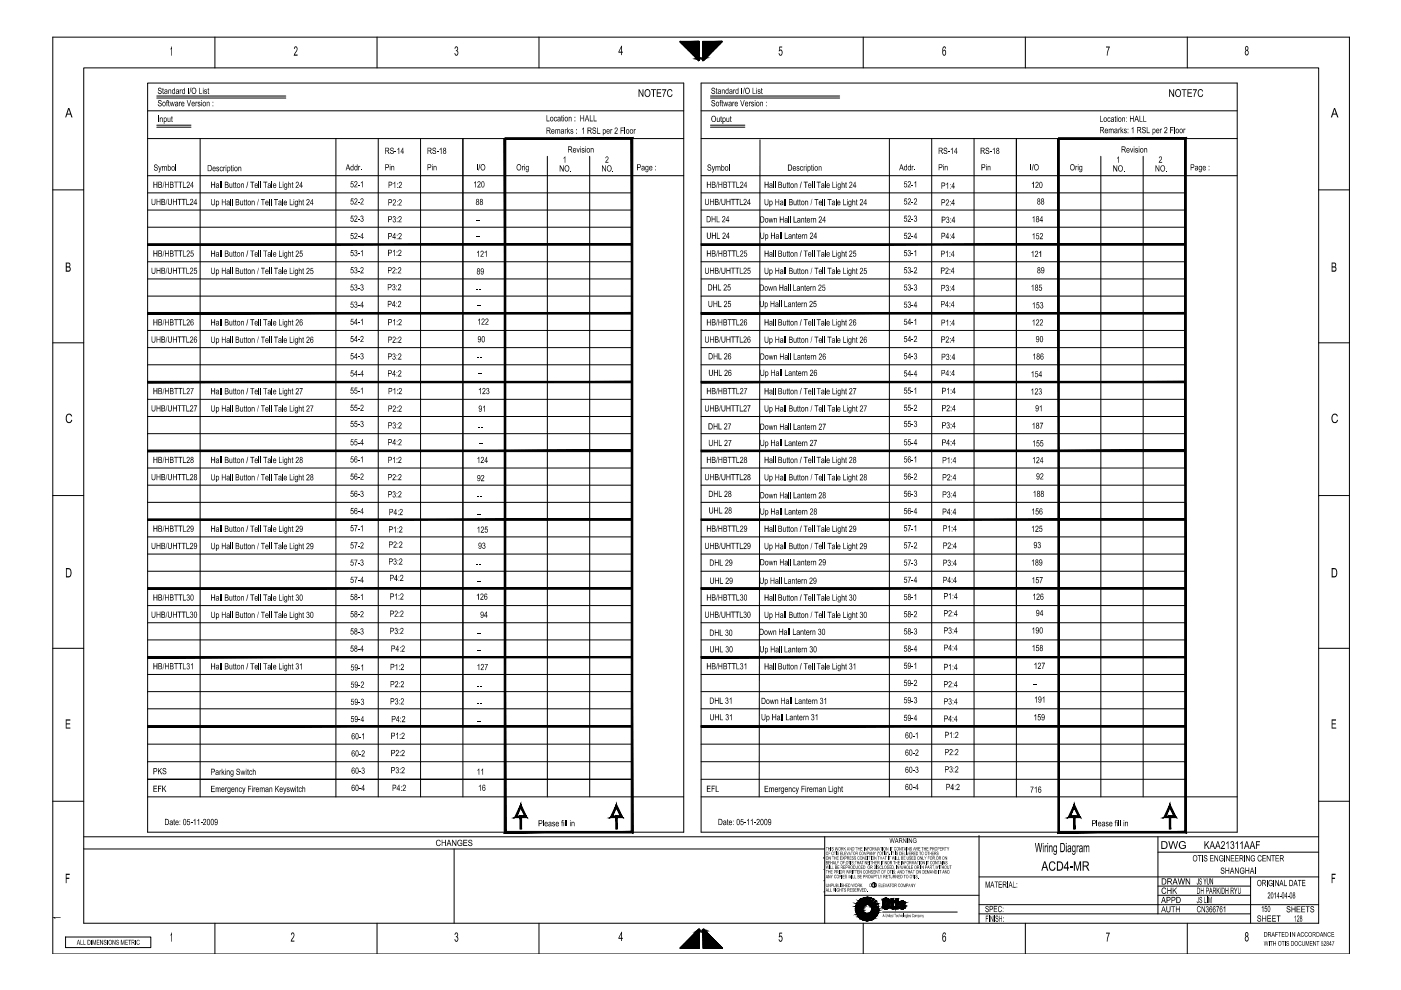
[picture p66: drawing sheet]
<svg xmlns="http://www.w3.org/2000/svg" width="297mm" height="210mm" viewBox="0 0 297 210" stroke-linecap="round" stroke-linejoin="round" font-family="sans-serif">
<!-- layer: 1 -->
<g fill="none" stroke="#000" stroke-width=".21">
<path d="M31.3 17.6h113.7v158.8h-113.7zM148.6 17.6h113.7v158.8h-113.7zM31.3 23.5h113.7M31.3 29.4h113.7M31.3 37.3h113.7M33.2 20.8h27.4M33.2 20.4h27.4M33.2 26.5h7.3M33.2 27h7.3M42.4 29.4v139.6M71.2 29.4v139.6M80.2 29.4v139.6"/>
<path d="M89.2 29.4v139.6M98.1 29.4v139.6M107.1 29.4v139.6M116 33.1v135.9M125 33.1v135.9M134 29.4v139.6M148.6 29.4h113.7M148.6 23.5h113.7M148.6 37.3h113.7M150.6 20.8h27.4M150.6 20.4h27.4M150.6 26.5h7.3"/>
<path d="M150.6 27h7.3M161.1 29.6l-.1 139.4M188.6 29.4v139.6M197.5 29.4v139.6M206.5 29.4v139.6M215.5 29.4v139.6M233.4 33.1v135.9M242.4 33.1v135.9M251.3 29.4v147M31.3 40.9h102.7M31.3 44.5h102.7M31.3 48.2h102.7"/>
<path d="M31.3 51.8h102.7M31.3 55.5h102.7M31.3 59.1h102.7M148.6 40.9h102.7M148.6 44.5h102.7M148.6 48.2h102.7M148.6 55.5h102.7M148.6 59.1h102.7M31.3 62.8h102.7M31.3 66.4h102.7M31.3 70.1h102.7M31.3 73.7h102.7"/>
<path d="M31.3 77.3h102.7M148.6 62.8h102.7M148.6 66.4h102.7M148.6 70.1h102.7M148.6 73.7h102.7M148.6 77.3h102.7M31.3 81h102.7M31.3 84.7h102.7M31.3 88.3h102.7M31.3 91.9h102.7M31.3 95.6h102.7M31.3 99.2h102.7"/>
<path d="M148.6 81h102.7M148.6 84.7h102.7M148.6 88.3h102.7M148.6 91.9h102.7M148.6 95.6h102.7M148.6 99.2h102.7M31.3 102.9h102.7M31.3 106.5h102.7M31.3 113.8h102.7M31.3 117.5h102.7M148.6 102.9h102.7M148.6 106.5h102.7"/>
<path d="M148.6 113.8h102.7M148.6 117.5h102.7M148.6 110.2h102.7M31.3 121.1h102.7M31.3 124.8h102.7M31.3 128.4h102.7M31.3 132h102.7M31.3 135.7h102.7M148.6 121.1h102.7M148.6 124.8h102.7M148.6 128.4h102.7M148.6 132h102.7"/>
<path d="M148.6 135.7h102.7M148.6 139.3h102.7M31.3 154h102.7M31.3 157.8h102.7M31.3 143h102.7M31.3 146.6h102.7M31.3 150.3h102.7M148.6 154h102.7M148.6 157.8h102.7M148.6 143h102.7M148.6 146.6h102.7M148.6 150.3h102.7"/>
<path d="M31.3 161.5h102.7M31.3 169h113.7M110.4 170.9l1.1 2.3h-2.1zM110.4 173.2v2.6M130.7 170.9l1.1 2.3h-2.2zM130.7 173.2v2.6M134 165.2h-102.7h102.7M134 160.6h.1M148.6 161.5h102.7M148.6 169h113.7M148.6 165.2h102.7M227.8 170.9l1 2.3h-2.1z"/>
<path d="M227.8 173.2v2.6M248 170.9l1.1 2.3h-2.1zM248 173.2v2.6M251.3 160.6h.1"/>
</g>
<g fill="#000">
<path d="M33.6 18.7l.5-.1 .2 .2-.2 .2a.24 .24 0 0 0-.1-.3 .24 .24 0 0 0-.3 .1 .24 .24 0 0 0 .2 .3l.4 .2-.1 .5-.4 .1-.3-.3v-.1h.1a.28 .28 0 0 0 .3 .3 .28 .28 0 0 0 .2-.4l-.3-.1a.38 .38 0 0 1-.3-.2 .38 .38 0 0 1 .1-.4zM34.5 18.7l.1-.1v.4h.1l-.1 .1 .1 .8-.2-.1zM35.7 19l.1 .1a.27 .27 0 0 1 .4-.1 .27 .27 0 0 1 .1 .3v.6h-.1v-.6a.19 .19 0 0 0-.2-.2 .19 .19 0 0 0-.2 .3v.5h-.1zM38.1 19l.1 .1 .3-.1-.2 .2-.1 .7h-.1zM39.9 18.6h.1v1.3h-.1zM40.4 18.6h.2l-.5 1.3zM42.2 18.6h.1v1.2h.6v.1h-.7zM43.3 19h.1a.28 .28 0 0 1 .3 0 .28 .28 0 0 1 .2 .2l-.2-.1-.3 .1 .5 .3v.2a.3 .3 0 0 1-.4 .2 .3 .3 0 0 1-.2-.3h.1a.18 .18 0 0 0 .2 .2 .18 .18 0 0 0 .2-.2 .18 .18 0 0 0-.3-.1l-.2-.1zM44.1 18.7l.1-.1v.4h.1l-.1 .1 .1 .8h-.2zM150.9 18.7l.5-.1 .2 .2-.1 .2a.24 .24 0 0 0-.1-.3 .24 .24 0 0 0-.4 .1 .24 .24 0 0 0 .2 .3l.4 .2v.5l-.5 .1-.3-.3v-.1h.1a.27 .27 0 0 0 .4 .3 .27 .27 0 0 0 .1-.5l-.5-.2zM151.8 18.7l.1-.1v.4h.2l-.2 .1 .2 .8-.3-.1zM153 19l.2 .1a.27 .27 0 0 1 .3-.1 .27 .27 0 0 1 .1 .3v.6h-.1v-.6a.19 .19 0 0 0-.2-.2 .19 .19 0 0 0-.1 .3v.5h-.2z"/>
<path d="M155.5 19l.1 .1 .3-.1-.3 .2v.7h-.1zM157.2 18.6h.2v1.3h-.2zM157.8 18.6h.1l-.4 1.3zM159.6 18.6h.1v1.2h.5v.1h-.6zM160.7 19h.1a.28 .28 0 0 1 .3 0 .28 .28 0 0 1 .1 .2l-.1-.1-.3 .1 .4 .3v.2a.3 .3 0 0 1-.3 .2 .3 .3 0 0 1-.3-.3h.2a.18 .18 0 0 0 .1 .2 .18 .18 0 0 0 .2-.2 .18 .18 0 0 0-.3-.1l-.1-.2zM161.4 18.7l.2-.1v.4h.1l-.1 .1 .1 .8-.3-.1zM32.5 38.5h.2v.6h.5v-.6h.2v1.3h-.2v-.6h-.5v.6h-.2zM32.7 35l.2-.2 .3 .1 .2 .2-.1 .2a.23 .23 0 0 0-.2-.3 .23 .23 0 0 0-.3 .2 .23 .23 0 0 0 .3 .2l.4 .3-.1 .4-.5 .1-.3-.4h.2a.25 .25 0 0 0 .2 .3 .25 .25 0 0 0 .3-.2 .25 .25 0 0 0-.3-.3l-.3-.2zM33.6 21.3l.4-.1 .3 .3h-.2a.27 .27 0 0 0-.2-.2 .27 .27 0 0 0-.3 .2l.4 .3a.4 .4 0 0 1 .2 .5 .4 .4 0 0 1-.4 .3 .4 .4 0 0 1-.3-.5l.1 .1a.27 .27 0 0 0 .3 .2 .27 .27 0 0 0 .3-.3 .27 .27 0 0 0-.4-.2l-.3-.2zM33.5 24.6h.2v1.3h-.2zM33.5 35.2h.2l.2 .8 .2-.8h.2l-.5 1.4h-.2l.2-.4zM33.9 24.9l.2 .1a.27 .27 0 0 1 .3 0 .27 .27 0 0 1 .1 .3v.6h-.1v-.6a.21 .21 0 0 0-.3-.3 .21 .21 0 0 0-.1 .4v.5h-.1z"/>
<path d="M34.3 35.2l.2 .2 .1-.2 .3 .2a.24 .24 0 0 1 .3-.2 .24 .24 0 0 1 .2 .2v.8h-.1v-.6a.19 .19 0 0 0-.2-.3 .19 .19 0 0 0-.2 .3v.6h-.1v-.6a.18 .18 0 0 0-.2-.3 .16 .16 0 0 0-.1 .3v.6h-.2zM34.8 38.5l-.3 1.3zM35 38.5h.1v.6h.6v-.6h.1v1.3h-.1v-.6h-.6v.6h-.1zM35.3 21.3l.4-.1-.3 .2v.2h.2l-.2 .1v.8h-.1v-.8h-.1zM35.7 21.3h.1v.3h.2l-.2 .1 .2 .9-.3-.2zM35.5 24.9h.2v.5a.2 .2 0 0 0 .1 .3 .2 .2 0 0 0 .2-.3v-.5h.1v1l-.1-.1a.28 .28 0 0 1-.4 0 .28 .28 0 0 1-.1-.3zM36 21.6h.1l.2 .8 .2-.8h.1l.2 .7 .1-.7h.2l-.3 .9h-.1l-.2-.7-.1 .7h-.1zM36.4 24.7l.1-.1v.3h.1l-.1 .2 .1 .8-.2-.1v-.7h-.1zM37.2 34.9h.2v1.3h-.2zM36.9 38.5h.9v.2h-.4v1.1h-.1v-1.1h-.4zM37.9 21.6l.2 .1 .3-.1-.3 .2v.7h-.2zM37.8 38.5h.9v.2h-.4v1.1h-.1v-1.1h-.4z"/>
<path d="M38.8 38.5h.1v1.2h.5v.1h-.6zM39.6 21.2h.1l.4 1.2 .3-1.2h.1l-.4 1.3h-.1zM39.6 38.6l.5-.1 .1 .2-.1 .5-.4 .4 .5 .1v.1h-.6v-.3l.4-.4a.25 .25 0 0 0 .2-.3 .25 .25 0 0 0-.3-.2 .25 .25 0 0 0-.2 .3h-.1zM41.5 21.6l.1 .1 .1-.2 .2 .1-.3 .2v.7h-.1zM42 21.6h.4l.1 .2-.4-.1v.2l.4 .2a.32 .32 0 0 1-.2 .5 .32 .32 0 0 1-.4-.3l.1-.1a.18 .18 0 0 0 .2 .2 .18 .18 0 0 0 .1-.2l-.1-.1a.27 .27 0 0 1-.3-.2 .27 .27 0 0 1 .1-.3zM43.8 21.6l.1 .1 .2-.2 .3 .1v.9h-.1v-.5a.19 .19 0 0 0-.2-.3 .19 .19 0 0 0-.1 .3v.5h-.2zM44.8 38.5h.1v.6h.5v-.6h.2v1.3h-.2v-.6h-.5v.6h-.1zM45.9 35.4h.1a.28 .28 0 0 1 .3-.1 .28 .28 0 0 1 .2 .3h-.2a.16 .16 0 0 0-.2-.1 .16 .16 0 0 0-.1 .2h.1a.3 .3 0 0 1 .4 .3 .3 .3 0 0 1-.3 .3 .3 .3 0 0 1-.3-.3h.1a.17 .17 0 0 0 .1 .2 .17 .17 0 0 0 .2-.1 .17 .17 0 0 0-.2-.2l-.2-.2zM46.6 38.5h.2v1.3h-.2zM47 38.5h.1v1.3h-.1zM46.7 35.4h.1a.21 .21 0 0 1 .3 0 .21 .21 0 0 1 0 .2 .24 .24 0 0 0-.4 0 .24 .24 0 0 0 0 .3 .22 .22 0 0 0 .2 .3 .22 .22 0 0 0 .2-.3 .25 .25 0 0 1-.1 .4 .25 .25 0 0 1-.3-.2l-.1-.4zM47.3 35.3l.2 .2 .3-.2-.3 .3v.7h-.2z"/>
<path d="M48.7 38.9h.1v.5a.2 .2 0 0 0 .2 .3 .2 .2 0 0 0 .1-.3v-.5h.1v.9v-.1a.28 .28 0 0 1-.4 .1 .28 .28 0 0 1-.1-.3zM49 35.1l.1-.1v.3h.1l-.1 .2 .1 .8-.2-.1zM49.5 38.7l.1-.1v.3h.2l-.2 .1 .2 .8h-.3zM49.9 38.7l.1-.1v.3h.1l-.1 .8 .2 .1-.3-.1zM50.5 35.3l.2 .1a.28 .28 0 0 1 .3 0 .28 .28 0 0 1 .2 .3v.6h-.2v-.6a.2 .2 0 0 0-.2-.2 .2 .2 0 0 0-.2 .3v.5h-.1zM51.1 38.9l.1 .1 .1-.1a.28 .28 0 0 1 .3 .1 .28 .28 0 0 1 .1 .2v.6h-.1v-.5a.19 .19 0 0 0-.2-.3 .19 .19 0 0 0-.2 .3v.5h-.1zM52.5 38.5h.1l-.3 1.4h-.1zM53.1 38.5h.8v.2h-.3v1.1h-.2v-1.1h-.3zM54.8 38.5h.2v1.3h-.2zM55.2 38.5h.1v1.3h-.1zM55.8 38.5h.9v.2h-.4v1.1h-.1v-1.1h-.4zM57.6 38.5h.1v1.3h-.1z"/>
<path d="M59.2 38.5h.1v1.2h.5v.1h-.6zM61.1 38.5h.1v.5l.2-.1 .3 .1v.8h-.1v-.6a.19 .19 0 0 0-.3-.2 .19 .19 0 0 0-.1 .3v.5h-.1zM61.9 38.7l.2-.1v.3h.1l-.1 .1 .1 .8h-.3v-.8h-.1zM62.8 38.7l.1-.2 .4 .2v.4l-.5 .6h.5v.1h-.6l.5-.7a.23 .23 0 0 0 0-.4 .23 .23 0 0 0-.4 .2h-.1zM74.4 38.4h.5v.2h-.4v.3h.4l.1 .6-.2 .2-.3 .1-.2-.3 .1-.1a.27 .27 0 0 0 .5 .1 .27 .27 0 0 0-.1-.5l-.5 .1zM75.2 38.5a.41 .41 0 0 1 .6 .2 .41 .41 0 0 1-.3 .5l-.2 .4h.5v.1h-.7l.4-.6 .1-.4a.2 .2 0 0 0-.2-.1 .2 .2 0 0 0-.2 .2h-.1zM75.9 39.2h.4v.1h-.4zM76 35.2l.1 .1 .3-.1-.3 .2v.7h-.1zM76.5 35.9l.1 .2zM76.8 38.4l.1 1.3h-.1v-1l-.3 .2zM82.8 31.4h.6l.1 .2-.1 .1a.25 .25 0 0 0-.3-.3 .25 .25 0 0 0-.2 .3 .25 .25 0 0 0 .3 .2l.3 .2v.4l-.6 .1-.2-.4 .2 .2a.25 .25 0 0 0 .3 .1 .25 .25 0 0 0 .2-.3 .25 .25 0 0 0-.3-.2l-.4-.2zM82.9 35.2h.3a.29 .29 0 0 1 .3 0 .29 .29 0 0 1 .1 .4v.5h-.1v-.5a.18 .18 0 0 0-.2-.3 .18 .18 0 0 0-.2 .2v.6h-.2z"/>
<path d="M83.6 32.1h.4v.2h-.4zM83.7 38.6l.1-.1v1.3h-.1v-1l-.3 .2zM84.3 31.6l.3-.3v1.3h-.1v-1l-.2 .2zM84.6 38.6l.3-.1 .3 .2-.1 .5-.4 .5h.5v.1h-.7l.5-.7a.21 .21 0 0 0 0-.4 .21 .21 0 0 0-.3 .1l-.1 .1zM91.8 31.4l.3-.1 .3 .1 .1 .3h-.2a.24 .24 0 0 0-.1-.3 .24 .24 0 0 0-.3 .2 .24 .24 0 0 0 .2 .2l.3 .2 .1 .4-.2 .2h-.4l-.2-.4 .3 .3a.27 .27 0 0 0 .3-.3 .27 .27 0 0 0-.4-.2l-.2-.2zM91.9 35.2h.2a.29 .29 0 0 1 .4 0 .29 .29 0 0 1 .1 .4v.5h-.2v-.5a.2 .2 0 0 0-.2-.3 .2 .2 0 0 0-.2 .3v.5h-.1zM92.6 32.1h.4v.2h-.4zM93.5 31.3h.1v1.3h-.1v-1l-.3 .2zM100.5 38.7l.4-.3v1.4h-.1v-1.1l-.2 .2zM101.1 34.8h.2v1.3h-.2zM101.7 34.8h.1l-.3 1.4h-.1zM101.3 38.6l.1-.1a.42 .42 0 0 1 .5 .3 .42 .42 0 0 1-.3 .5l-.2 .3h.5v.2h-.7l.5-.9a.22 .22 0 0 0-.1-.3 .22 .22 0 0 0-.2 .2h-.2z"/>
<path d="M110.7 35.2l.1 .1 .3-.1-.3 .3v.6h-.1zM115.9 24.4h.1v1.2h.5v.1h-.6zM117.7 27.4l.1 .1 .4-.1 .1 .2 .1-.2h.2l.2 1h-.2v-.6a.19 .19 0 0 0-.2-.3 .19 .19 0 0 0-.1 .3v.6h-.1v-.7a.17 .17 0 0 0-.3-.1 .17 .17 0 0 0 0 .3v.5h-.2zM117.5 24.8h.1a.23 .23 0 0 1 .3 0 .23 .23 0 0 1 .1 .3 .25 .25 0 0 0-.4-.1 .25 .25 0 0 0 0 .4 .17 .17 0 0 0 .2 .2 .17 .17 0 0 0 .2-.2 .21 .21 0 0 1 0 .3 .21 .21 0 0 1-.3 0l-.3-.2zM118.7 35.1h.1l.6 1v-1h.1v1.3h-.1l-.6-1.1v1.1h-.1zM119.1 24.6l.1-.1v.3h.1l-.1 .1 .1 .8h-.2zM119.8 27.4l.1 .2v-.2h.3l-.3 .2v.8h-.1zM119.8 33.1l.1 1.4h-.2v-1.1l-.2 .3zM120.2 27.1h.2v.7l.3-.4h.1l-.3 .4 .4 .6h-.2l-.2-.5-.1 .5h-.2zM120.6 24.8h.1a.28 .28 0 0 1 .4 0 .28 .28 0 0 1 .1 .3v.6h-.2v-.6a.2 .2 0 0 0-.2-.2 .2 .2 0 0 0-.1 .3v.5h-.1zM121 27.5l.1-.1a.25 .25 0 0 1 .3 0 .25 .25 0 0 1 .1 .2l-.2-.1a.17 .17 0 0 0-.2 .2 .17 .17 0 0 0 .3 .1l.2 .2a.32 .32 0 0 1-.3 .4 .32 .32 0 0 1-.4-.3l.1-.1a.17 .17 0 0 0 .1 .3 .17 .17 0 0 0 .3-.1 .17 .17 0 0 0-.1-.3h-.3zM120.9 36.2l.1 .2z"/>
<path d="M122.2 31.4h.2l.2 .8 .2-.8h.1l-.2 .9h-.2zM123 24.4h.2v.6h.5v-.6h.1v1.3h-.1v-.6h-.5v.6h-.2zM123.4 31.5l.4-.1 .1 .2-.1 .1a.16 .16 0 0 0-.2-.2 .16 .16 0 0 0-.1 .3h.3l.1 .3a.3 .3 0 0 1-.3 .3 .3 .3 0 0 1-.3-.3l.2-.1a.17 .17 0 0 0 0 .3 .17 .17 0 0 0 .3-.1 .17 .17 0 0 0-.1-.2l-.3-.2zM123.7 27.1h.1v1.3h-.1v-1.1l-.3 .2zM125.1 24.4h.1v1.2h.5v.1h-.6zM125.2 31.4l.2 .1a.29 .29 0 0 1 .4 0 .29 .29 0 0 1 .1 .3v.5h-.2v-.5a.2 .2 0 0 0-.2-.3 .2 .2 0 0 0-.1 .3v.5h-.2zM125.7 27.1h.5l.2 .2-.1 .1a.23 .23 0 0 0-.2-.3 .23 .23 0 0 0-.3 .2 .23 .23 0 0 0 .2 .3l.4 .2v.4l-.6 .2-.2-.3 .1-.2a.29 .29 0 0 0 .3 .4 .29 .29 0 0 0 .3-.4 .29 .29 0 0 0-.4-.2 .35 .35 0 0 1-.2-.6zM125.9 24.4h.1v1.2h.5v.1h-.6zM126.6 27.1h.1v1.1h.6v.2h-.7zM127.6 35.1l.7 1v-1h.2v1.3l-.7-1.1v1.1h-.2zM128.4 33.3l.3-.2 .3 .2v.4l-.5 .6h.5v.2h-.7l.5-.7a.23 .23 0 0 0 .2-.3 .23 .23 0 0 0-.3-.2 .23 .23 0 0 0-.2 .3l-.1-.1zM129.4 27.4l.2 .2v-.2h.3l-.3 .3v.7h-.2z"/>
<path d="M129.9 36.2h.1v.2h-.1zM130.4 27.1h.1a.42 .42 0 0 1 .5 .3 .42 .42 0 0 1-.3 .5l-.3 .3h.6v.2h-.7l.5-.8a.22 .22 0 0 0-.1-.4 .22 .22 0 0 0-.3 .2h-.1zM131.6 27.1h.7v.1h-.6v.4h.5v.2h-.5v.6h-.1zM132.4 27.1h.2v1.3h-.2zM134.4 27.4l.1 .2 .1-.2h.2l-.3 .3v.7h-.1zM149.9 38.5h.1v.6h.6v-.6h.1v1.3h-.1v-.6h-.6v.6h-.1zM150.2 34.9h.4l.2 .2-.2 .2a.23 .23 0 0 0-.2-.3 .23 .23 0 0 0-.2 .2 .23 .23 0 0 0 .3 .2l.3 .3-.1 .4-.5 .1-.2-.4h.1a.25 .25 0 0 0 .2 .3 .25 .25 0 0 0 .3-.2 .25 .25 0 0 0-.2-.3l-.4-.3zM150.9 21.3l.5-.1 .2 .3h-.1a.26 .26 0 0 0-.3-.2 .26 .26 0 0 0-.2 .2l.6 .5 .1 .3-.2 .2-.4 .1-.3-.2v-.3l.3 .3h.3l.1-.2-.1-.2-.5-.2zM150.9 35.2h.2l.2 .8 .2-.8h.1l-.5 1.4h-.1l.2-.4zM151.7 35.2l.1 .2 .1-.2 .4 .2a.24 .24 0 0 1 .3-.2 .24 .24 0 0 1 .2 .3v.7h-.2v-.6a.19 .19 0 0 0-.2-.3 .19 .19 0 0 0-.1 .3v.6h-.1v-.6a.19 .19 0 0 0-.3-.2 .19 .19 0 0 0-.1 .3v.5h-.1zM152.1 38.5l-.3 1.3zM152.3 38.5h.2v.6h.5v-.6h.1v1.3h-.1v-.6h-.5v.6h-.2z"/>
<path d="M152 24.9h.1v.5a.2 .2 0 0 0 .2 .3 .2 .2 0 0 0 .2-.3v-.5h.1v1l-.2-.1a.26 .26 0 0 1-.4 0 .26 .26 0 0 1 0-.3zM152.7 21.3l.3-.1-.2 .2v.2h.1l-.1 .1v.8h-.1v-.8h-.2zM152.8 24.7l.1-.1v.3h.1l-.1 .8 .2 .2-.3-.2zM153 21.3h.2v.3h.1l-.1 .1 .1 .9-.3-.2zM153.3 21.6h.2l.1 .8 .2-.8h.1l.2 .7 .2-.7h.1l-.3 .9h-.1l-.1-.7-.2 .7h-.1zM154 24.9h.1v.5a.2 .2 0 0 0 .2 .3 .2 .2 0 0 0 .2-.3v-.5h.1v1l-.2-.1a.26 .26 0 0 1-.3 0 .26 .26 0 0 1-.1-.3zM154.6 34.9h.1v1.3h-.1zM154.3 38.5h.8v.2h-.4v1.1h-.1v-1.1h-.3zM154.8 24.7l.2-.1v.3h.1l-.1 .2v.5l.1 .3-.2-.1zM155.3 21.6l.1 .1 .3-.1-.2 .2-.1 .7h-.1zM155.2 38.5h.8v.2h-.3v1.1h-.2v-1.1h-.3zM156.1 38.5h.2v1.2h.5v.1h-.7z"/>
<path d="M156.9 21.2h.2l.3 1.2 .3-1.2h.2l-.4 1.3h-.2zM157 38.6l.4-.1 .2 .2-.1 .5-.4 .4 .5 .1v.1h-.7l.5-.7a.24 .24 0 0 0 .1-.3 .24 .24 0 0 0-.3-.2 .24 .24 0 0 0-.2 .3h-.1zM158.8 21.6l.1 .1 .3-.1-.3 .3v.6h-.1zM159.3 21.6h.5l.1 .2-.5-.1v.2l.4 .2a.32 .32 0 0 1-.2 .5 .32 .32 0 0 1-.4-.3l.2-.1a.18 .18 0 0 0 .2 .2 .18 .18 0 0 0 .1-.2l-.2-.1a.27 .27 0 0 1-.2-.2 .27 .27 0 0 1 0-.3zM161.2 21.6l.1 .1a.26 .26 0 0 1 .4-.1 .26 .26 0 0 1 .1 .4v.5h-.2v-.5a.19 .19 0 0 0-.2-.3 .19 .19 0 0 0-.1 .3v.5h-.1zM162.1 38.5h.2v.6h.5v-.6h.2v1.3h-.2v-.6h-.5v.6h-.2zM164 38.5h.1v1.3h-.1zM164.3 38.5h.1v1.3h-.1zM166 38.9h.1v.5a.2 .2 0 0 0 .2 .3 .2 .2 0 0 0 .2-.3v-.5h.1v.9l-.1-.1a.28 .28 0 0 1-.3 .1 .28 .28 0 0 1-.2-.3zM166.8 38.7l.2-.1v.3h.1l-.1 .1 .1 .8h-.3zM167.2 38.7l.2-.1v.3h.1l-.1 .7 .1 .2-.3-.1zM168.5 38.9v.1l.2-.1a.28 .28 0 0 1 .3 .1 .28 .28 0 0 1 .1 .2v.6h-.2v-.5a.19 .19 0 0 0-.2-.3 .19 .19 0 0 0-.1 .3v.5h-.1z"/>
<path d="M168.9 35.3l.4-.1 .2 .2-.2 .1a.16 .16 0 0 0-.2-.2 .16 .16 0 0 0 0 .3h.2a.3 .3 0 0 1 0 .6 .3 .3 0 0 1-.4-.3h.1a.17 .17 0 0 0 .2 .2 .17 .17 0 0 0 .1-.2 .17 .17 0 0 0-.2-.1l-.2-.2zM169.9 38.5h.1l-.3 1.4h-.1zM169.7 35.3h.5l.1 .2-.1 .1a.24 .24 0 0 0-.4-.2 .24 .24 0 0 0 0 .4 .2 .2 0 0 0 .1 .3 .2 .2 0 0 0 .3-.2 .21 .21 0 0 1 0 .2 .21 .21 0 0 1-.3 .1l-.3-.4zM170.4 35.3l.1 .1 .3-.1-.3 .2v.7h-.1zM170.4 38.5h.9v.2h-.4v1.1h-.2v-1.1h-.3zM172.2 38.5h.1v1.3h-.1zM172.1 35l.1-.1v.4h.1h-.1l.1 .9h-.2v-.9h-.2zM172.5 38.5h.1v1.3h-.1zM173.2 38.5h.8v.2h-.3v1.1h-.2v-1.1h-.3zM173.6 35.3h.1a.28 .28 0 0 1 .4 0 .28 .28 0 0 1 .1 .3v.6h-.2v-.6a.2 .2 0 0 0-.2-.2 .2 .2 0 0 0-.1 .3v.5h-.1zM174.9 38.5h.2v1.3h-.2zM176.5 38.5h.1v1.2h.5v.1h-.6z"/>
<path d="M178.4 38.5h.2v.5l.1-.1 .3 .1 .1 .8h-.2v-.6a.19 .19 0 0 0-.2-.2 .19 .19 0 0 0-.1 .3v.5h-.2zM179.3 38.7l.1-.1v.3h.1l-.1 .1 .1 .8h-.2v-.8h-.1zM180.1 38.7l.2-.2 .4 .2v.4l-.5 .6h.5v.1h-.7l.5-.7a.21 .21 0 0 0 0-.4 .21 .21 0 0 0-.3 .2h-.1zM191.8 38.4h.5v.2h-.4l-.1 .3a.38 .38 0 0 1 .5 .2 .38 .38 0 0 1-.1 .5 .38 .38 0 0 1-.5-.1l.1-.1a.25 .25 0 0 0 .4 .1 .25 .25 0 0 0-.1-.4h-.4zM192.5 38.5h.1a.41 .41 0 0 1 .5 .2 .41 .41 0 0 1-.2 .5l-.3 .4h.5v.1h-.7l.5-.6 .1-.4a.2 .2 0 0 0-.3-.1 .2 .2 0 0 0-.1 .2h-.1zM193.3 39.2h.3v.1h-.3zM193.3 35.2l.1 .1 .3-.1-.3 .3v.6h-.1zM193.9 35.9l.1 .2zM194.2 38.4v1.3h-.1v-1l-.2 .2zM200.2 31.4h.5l.1 .2-.1 .1a.25 .25 0 0 0-.2-.3 .25 .25 0 0 0-.3 .3 .25 .25 0 0 0 .4 .2l.2 .2v.4l-.5 .1-.3-.4 .3 .2a.25 .25 0 0 0 .3 .1 .25 .25 0 0 0 .1-.3 .25 .25 0 0 0-.3-.2l-.3-.2zM200.3 35.2h.2a.29 .29 0 0 1 .3 0 .29 .29 0 0 1 .1 .4v.5h-.1v-.5a.18 .18 0 0 0-.1-.3 .18 .18 0 0 0-.2 .2l-.1 .6h-.1zM201 32.1h.4v.2h-.4z"/>
<path d="M201.6 31.6l.4-.3v1.3h-.1v-1l-.3 .2zM209.1 31.3h.5l.1 .4-.2-.2a.21 .21 0 0 0-.4 .1 .21 .21 0 0 0 .3 .2l.3 .2v.5l-.5 .1-.3-.4 .2 .2a.26 .26 0 0 0 .5 0 .26 .26 0 0 0-.3-.4l-.3-.2zM209.4 35.2h.2a.26 .26 0 0 1 .3 0 .26 .26 0 0 1 .1 .4v.5h-.1v-.5a.19 .19 0 0 0-.2-.3 .19 .19 0 0 0-.2 .3v.5h-.1zM209.9 32.1h.4v.2h-.4zM210.5 31.6l.4-.3v1.3h-.2v-1l-.2 .2zM218.5 34.8h.1v1.3h-.1zM219 34.8h.2l-.3 1.4h-.1zM219.1 38.5h.1v1.3h-.2v-1l-.2 .2zM219.6 38.7l.2-.2 .3 .2 .1 .4-.5 .6h.5v.1h-.7l.5-.7a.24 .24 0 0 0 .1-.3 .24 .24 0 0 0-.3-.1l-.1 .2h-.2zM228 35.2l.1 .1 .3-.1-.3 .3v.6h-.1zM233.2 24.6h.2v1.1h.5v.1h-.7zM235.1 27.3l.1 .1 .1-.1 .4 .1a.24 .24 0 0 1 .3-.1 .24 .24 0 0 1 .1 .3v.6h-.1v-.6a.18 .18 0 0 0-.2-.2 .18 .18 0 0 0-.2 .2v.6h-.1v-.6a.19 .19 0 0 0-.1-.2 .19 .19 0 0 0-.2 .1 .19 .19 0 0 0 0 .2v.5h-.1z"/>
<path d="M234.9 25l.1-.1a.29 .29 0 0 1 .3 0 .29 .29 0 0 1 .1 .3h-.1a.28 .28 0 0 0-.4 0 .28 .28 0 0 0 .1 .5h.2l.1-.2 .1 .1a.37 .37 0 0 1-.5 .2 .37 .37 0 0 1-.1-.6zM236 35.1h.2l.5 1v-1h.2v1.3h-.2l-.6-1.1v1.1h-.1zM236.4 24.7l.1-.1v.3h.2l-.2 .1 .2 .9-.3-.1zM237.1 27.3l.1 .1 .3-.1-.2 .2v.7h-.2zM237.1 33.1l.1 1.4h-.1v-1.1l-.3 .3zM237.6 26.9h.1v.8l.3-.4h.2l-.3 .3 .3 .6h-.1l-.3-.4-.1 .4h-.1zM237.9 24.9h.2a.26 .26 0 0 1 .4 .1 .26 .26 0 0 1 0 .3v.5h-.1v-.5a.19 .19 0 0 0-.2-.3 .19 .19 0 0 0-.1 .3v.5h-.2zM238.3 36.2l.1 .2zM238.3 27.4l.2-.1a.18 .18 0 0 1 .2 0 .18 .18 0 0 1 0 .3l-.2-.2a.18 .18 0 0 0 0 .2 .18 .18 0 0 0 .2 .1l.2 .2-.2 .3a.32 .32 0 0 1-.4-.3h.1a.2 .2 0 0 0 .2 .3 .2 .2 0 0 0 .2-.3 .2 .2 0 0 0-.3-.1l-.2-.1zM239.6 24.6h.1v.5h.6v-.5h.1v1.2h-.1v-.6h-.6v.6h-.1zM239.6 31.4h.1l.2 .8 .2-.8h.2l-.3 .9h-.1zM240.2 26.9l.1 1.3h-.1v-1l-.3 .2z"/>
<path d="M240.7 31.5l.4-.1 .2 .2-.2 .1a.16 .16 0 0 0-.2-.2 .16 .16 0 0 0-.1 .3l.5 .1v.3a.3 .3 0 0 1-.4 .2 .3 .3 0 0 1-.2-.3l.1-.1a.17 .17 0 0 0 .1 .3 .17 .17 0 0 0 .2-.1 .17 .17 0 0 0-.1-.2l-.3-.2zM241.6 24.6h.1v1.1h.5v.1h-.6zM242.2 27.1l.5-.2 .2 .3-.1 .1a.24 .24 0 0 0-.2-.3 .24 .24 0 0 0-.3 .3 .24 .24 0 0 0 .3 .2l.3 .1v.5l-.4 .2-.3-.2-.1-.3 .2 .2a.27 .27 0 0 0 .3 .2 .27 .27 0 0 0 .2-.4 .27 .27 0 0 0-.3-.2l-.3-.2zM242.4 24.6h.1v1.1h.5v.1h-.6zM242.6 31.4l.2 .1a.29 .29 0 0 1 .3 0 .29 .29 0 0 1 .1 .3v.5h-.1v-.5a.21 .21 0 0 0-.3-.3 .2 .2 0 0 0-.1 .3v.5h-.1zM243.1 26.9h.2v1.2h.5v.1h-.7zM245 35.1l.7 1v-1h.1v1.3l-.7-1.1v1.1h-.1zM246 27.3l.1 .1 .1-.1h.2l-.3 .3v.6h-.1zM245.8 33.3l.2-.2 .3 .2 .1 .4-.6 .6h.6v.2h-.7l.4-.7a.23 .23 0 0 0 .2-.3 .23 .23 0 0 0-.3-.2 .23 .23 0 0 0-.2 .3l-.1-.1zM247.2 36.2h.2v.2h-.2zM246.9 27.1l.2-.2 .4 .2v.3l-.5 .7h.5v.1h-.7l.5-.7a.21 .21 0 0 0 0-.4 .21 .21 0 0 0-.3 .2h-.2zM248.1 26.9h.7v.2h-.5v.4h.4v.1h-.4v.6h-.2z"/>
<path d="M249 26.9h.1v1.3h-.1zM250.9 27.3l.2 .1 .2-.1-.2 .3v.6h-.2zM32.5 53.1h.2v.5h.5v-.5h.2v1.3h-.2v-.6h-.5v.6h-.2zM32.1 56.8h.2v.7a.3 .3 0 0 0 .2 .4 .3 .3 0 0 0 .3-.4v-.7h.1v1.2l-.5 .1-.2-.2zM32.1 42.2h.2v.9a.29 .29 0 0 0 .3 .2 .29 .29 0 0 0 .2-.4v-.7h.1v1.1l-.2 .2-.5-.2zM33.2 56.8h.1v.5h.6v-.5h.1v1.2h-.1v-.6h-.6v.6h-.1zM33.2 42.2h.1v.5h.6v-.5h.1v1.3h-.1v-.7h-.6v.7h-.1zM34.8 53.1l-.3 1.3zM35 53.1h.1v.5h.6v-.5h.1v1.3h-.1v-.6h-.6v.6h-.1zM35.4 56.7l-.3 1.4zM35.4 42.2l-.3 1.3zM35.6 56.8h.1l.1 .8a.28 .28 0 0 0 .3 .3 .28 .28 0 0 0 .2-.4v-.7h.2l-.2 1.2-.4 .1-.2-.1z"/>
<path d="M35.6 42.2h.1l.1 .9a.28 .28 0 0 0 .3 .2 .28 .28 0 0 0 .2-.4v-.7h.2l-.1 1.1-.2 .2-.5-.2zM36.7 56.8h.1v.5h.6v-.5h.1v1.2h-.1v-.6h-.6v.6h-.1zM36.7 42.2h.1v.5h.6v-.5h.1v1.3h-.1v-.7h-.6v.7h-.1zM36.9 53.1h.9v.2h-.4v1.1h-.1v-1.1h-.4zM37.6 56.8h.9v.1h-.3v1.1h-.2v-1.1h-.4zM37.6 42.2h.9v.1h-.3v1.2h-.2v-1.2h-.4zM37.8 53.1h.9v.2h-.4v1.1h-.1v-1.1h-.4zM38.8 53.1h.1v1.2h.5v.1h-.6zM38.5 56.8h.9v.1h-.4v1.1h-.1v-1.1h-.4zM38.5 42.2h.9v.1h-.4v1.2h-.1v-1.2h-.4zM39.5 56.8h.1v1.1h.6v.1h-.7zM39.5 42.2h.1v1.1h.6v.2h-.7z"/>
<path d="M39.6 53.2h.1a.4 .4 0 0 1 .6 .2 .4 .4 0 0 1-.3 .5l-.3 .4h.5v.1h-.6l.4-.8a.22 .22 0 0 0 0-.3 .22 .22 0 0 0-.3 .2h-.1zM40.5 53.1h.5v.2h-.4l-.1 .3h.4l.2 .2-.1 .4-.2 .2-.4-.1v-.2h.1a.25 .25 0 0 0 .4 .1 .25 .25 0 0 0 0-.4h-.5zM40.4 56.9l.2-.2a.53 .53 0 0 1 .4 .5 .53 .53 0 0 1-.4 .5l-.2 .2h.6v.1h-.7l.4-.6a.22 .22 0 0 0 .1-.4 .22 .22 0 0 0-.4 .2l-.1-.1zM40.3 42.3l.2-.1 .4 .1 .1 .4-.6 .6h.6v.2h-.7l.5-.8a.21 .21 0 0 0 0-.3 .21 .21 0 0 0-.4 .1h-.1zM41.2 56.8h.6v.1h-.5v.3a.4 .4 0 0 1 .5 .2 .4 .4 0 0 1-.2 .6 .4 .4 0 0 1-.5-.3h.1a.25 .25 0 0 0 .5 .1 .25 .25 0 0 0-.1-.4h-.5zM44.8 53.1h.1v.5h.5v-.5h.2v1.3h-.2v-.6h-.5v.6h-.1zM44.8 56.8h.1v.8a.29 .29 0 0 0 .3 .4 .29 .29 0 0 0 .2-.5v-.7h.2l-.1 1.2-.2 .1-.5-.1zM44.8 42.2h.1v.9l.2 .3 .3-.2v-1h.2v1.1l-.2 .2h-.4l-.2-.2zM46.6 53.1h.2v1.3h-.2zM47 53.1h.1v1.3h-.1zM47 56.8h.2v.5h.5v-.5h.2v1.3h-.2v-.6h-.5v.6h-.2zM47 42.2h.2v.6h.5v-.6h.2v1.3h-.2v-.6h-.5v.6h-.2z"/>
<path d="M48.9 56.8h.1v1.3h-.1zM48.9 42.2h.1v1.3h-.1zM48.7 53.5h.1v.5a.21 .21 0 0 0 .2 .3 .21 .21 0 0 0 .1-.3v-.5h.1v.9v-.1l-.4 .1zM49.2 56.8h.1v1.3h-.1zM49.2 42.2h.1v1.3h-.1zM49.5 53.3l.1-.2v.4h.2l-.2 .1 .2 .8h-.3zM49.9 53.3l.1-.2v.4h.1l-.1 .7 .2 .2-.3-.1zM51.1 53.5h.2a.29 .29 0 0 1 .3 0 .29 .29 0 0 1 .1 .3v.6h-.1v-.6a.19 .19 0 0 0-.2-.2 .19 .19 0 0 0-.2 .3v.5h-.1zM50.9 57.2h.1v.5a.22 .22 0 0 0 .2 .3 .22 .22 0 0 0 .2-.3v-.5h.1v.9l-.1-.1a.28 .28 0 0 1-.3 .1 .28 .28 0 0 1-.2-.3zM50.9 42.5h.1v.6a.19 .19 0 0 0 .1 .2 .19 .19 0 0 0 .3 0v-.8h.1v1l-.1-.1a.28 .28 0 0 1-.4 .1 .28 .28 0 0 1-.1-.4zM51.7 56.9l.2-.1v.3h.1l-.1 .2 .1 .8-.3-.1zM51.7 42.3l.2-.1v.3h.1l-.1 .8 .1 .2-.3-.1z"/>
<path d="M52.5 53.1h.1l-.3 1.3h-.1zM52.2 56.9l.1-.1v.3h.1l-.1 .2 .1 .8-.2-.1zM52.2 42.3l.1-.1v.3h.1l-.1 .2 .1 .8-.2-.1zM53.4 57.2h.2a.29 .29 0 0 1 .3 0 .29 .29 0 0 1 .1 .3v.6h-.1v-.6a.2 .2 0 0 0-.3-.2 .2 .2 0 0 0-.1 .3v.5h-.1zM53.4 42.5l.1 .2 .1-.2a.29 .29 0 0 1 .3 .1 .29 .29 0 0 1 .1 .3v.6h-.1v-.6a.21 .21 0 0 0-.3-.2 .21 .21 0 0 0-.1 .3v.5h-.1zM53.1 53.1h.8v.2h-.3v1.1h-.2v-1.1h-.3zM54.8 56.8l-.3 1.3zM54.8 42.2l-.3 1.3zM54.8 53.1h.2v1.3h-.2zM55.2 53.1h.1v1.3h-.1zM55.3 56.8h.8v.1h-.3v1.2h-.1v-1.2h-.4zM55.3 42.2h.8v.2h-.3v1.1h-.1v-1.1h-.4z"/>
<path d="M55.8 53.1h.9v.2h-.4v1.1h-.1v-1.1h-.4zM57.1 56.8h.1v1.3h-.1zM57.1 42.2h.1v1.3h-.1zM57.4 56.8h.1v1.3h-.1zM57.4 42.2h.1v1.3h-.1zM57.6 53.1h.1v1.3h-.1zM58.1 56.8h.8v.1h-.3v1.2h-.2v-1.2h-.3zM58.1 42.2h.8v.2h-.3v1.1h-.2v-1.1h-.3zM59.2 53.1h.1v1.2h.5v.1h-.6zM59.9 56.8h.1v1.3h-.1zM59.9 42.2h.1v1.3h-.1zM61.1 53.1h.1v.5a.26 .26 0 0 1 .4-.1 .26 .26 0 0 1 .1 .3v.6h-.1v-.6a.19 .19 0 0 0-.3-.2 .19 .19 0 0 0-.1 .3v.5h-.1z"/>
<path d="M61.4 56.8h.2v1.2h.5v.1h-.7zM61.4 42.2h.2v1.1h.5v.2h-.7zM61.9 53.3l.2-.2v.4h.1l-.1 .1 .1 .8h-.3v-.8h-.1zM63.3 56.8h.2v.5a.28 .28 0 0 1 .3-.1 .28 .28 0 0 1 .2 .3v.6h-.1v-.6a.2 .2 0 0 0-.3-.2 .2 .2 0 0 0-.1 .3v.5h-.2zM62.8 53.3l.1-.2 .4 .1v.5l-.5 .6h.5v.1h-.6l.5-.8a.22 .22 0 0 0-.1-.3 .22 .22 0 0 0-.3 .2h-.1zM63.3 42.2h.2v.5l.4-.2 .1 .2v.8h-.1v-.6a.18 .18 0 0 0-.2-.2 .18 .18 0 0 0-.2 .2v.6h-.2zM63.6 53.1h.5v.2h-.4v.3a.39 .39 0 0 1 .5 .5 .39 .39 0 0 1-.6 .2v-.2a.26 .26 0 0 0 .5 0 .26 .26 0 0 0-.2-.4l-.4 .1zM64.2 56.9l.1-.1v.3h.1l-.1 .2 .1 .8-.2-.1zM64.2 42.3l.1-.1v.3h.1l-.1 .8 .2 .2-.3-.1zM65 56.9l.2-.1a.5 .5 0 0 1 .4 .5 .5 .5 0 0 1-.4 .4l-.1 .3h.5v.1h-.6l.5-.8v-.2a.2 .2 0 0 0-.3-.2 .2 .2 0 0 0-.1 .3l-.1-.1zM65.1 42.2h.3l.2 .2v.4l-.5 .5h.5v.2h-.6l.4-.7a.23 .23 0 0 0 0-.4 .23 .23 0 0 0-.3 .2h-.1zM65.9 56.8h.5v.1h-.4l-.1 .4 .4-.1 .1 .6a.34 .34 0 0 1-.3 .3 .34 .34 0 0 1-.3-.4h.1a.25 .25 0 0 0 .4 .2 .25 .25 0 0 0-.1-.5l-.4 .1z"/>
<path d="M74.4 53h.5v.2h-.4v.3l.2-.1 .3 .3-.1 .4-.1 .2a.24 .24 0 0 1-.3 0 .24 .24 0 0 1-.1-.4 .26 .26 0 0 0 .4 .2 .26 .26 0 0 0 .1-.3 .26 .26 0 0 0-.3-.2l-.3 .1zM74.4 42.1h.5v.1h-.4v.4a.39 .39 0 0 1 .5 .2 .39 .39 0 0 1-.2 .5 .39 .39 0 0 1-.5-.1l.1-.2a.25 .25 0 0 0 .5 .1 .25 .25 0 0 0-.2-.4l-.4 .1zM74.4 45.7h.5v.2h-.4v.3a.42 .42 0 0 1 .5 .2 .42 .42 0 0 1-.1 .5h-.1a.3 .3 0 0 1-.4 .1 .3 .3 0 0 1-.1-.3h.1a.24 .24 0 0 0 .4 .1 .24 .24 0 0 0 0-.4l-.2-.1-.3 .1zM74.4 56.6h.5v.2h-.4v.4l.2-.1 .2 .1v.5a.27 .27 0 0 1-.3 .3 .27 .27 0 0 1-.2-.4 .26 .26 0 0 0 .3 .2 .26 .26 0 0 0 .3-.3 .26 .26 0 0 0-.3-.2h-.4zM74.4 49.4h.5v.2h-.4v.3a.39 .39 0 0 1 .5 .2 .39 .39 0 0 1-.2 .5 .39 .39 0 0 1-.5-.1l.1-.2a.25 .25 0 0 0 .4 .2 .25 .25 0 0 0 0-.5l-.5 .1zM75.2 53.1a.31 .31 0 0 1 .5 .1 .31 .31 0 0 1-.1 .4l.2 .2-.1 .3a.28 .28 0 0 1-.3 .2 .28 .28 0 0 1-.2-.4 .23 .23 0 0 0 .3 .2 .23 .23 0 0 0 .2-.3 .23 .23 0 0 0-.3-.1l.1-.2a.21 .21 0 0 0 0-.4 .21 .21 0 0 0-.3 .2h-.1zM75.2 56.7a.31 .31 0 0 1 .5 .1 .31 .31 0 0 1-.1 .4l.1 .1v.4a.28 .28 0 0 1-.3 .3 .28 .28 0 0 1-.2-.4 .25 .25 0 0 0 .3 .2 .25 .25 0 0 0 .2-.4 .25 .25 0 0 0-.3-.1v-.1a.2 .2 0 0 0 .2-.2 .2 .2 0 0 0-.1-.2 .2 .2 0 0 0-.3 .2h-.1zM75.2 42.2l.2-.2 .3 .2v.4l-.4 .6h.5v.1h-.7l.5-.7a.23 .23 0 0 0-.1-.4 .23 .23 0 0 0-.3 .3l-.1-.1zM75.2 45.8l.2-.1 .3 .1v.5l-.4 .6h.5v.1h-.7l.5-.8a.23 .23 0 0 0-.1-.4 .23 .23 0 0 0-.3 .3h-.1zM75.2 49.5l.2-.1 .3 .1v.5l-.4 .5h.5v.2h-.7l.5-.8a.23 .23 0 0 0-.1-.4 .23 .23 0 0 0-.3 .3l-.1-.1zM75.9 53.8h.4v.1h-.4zM75.9 42.8h.4v.2h-.4z"/>
<path d="M75.9 46.4h.4v.2h-.4zM75.9 57.4h.4v.2h-.4zM75.9 50.1h.4v.2h-.4zM76.5 45.8l.3-.1 .2 .1-.1 .5 .2 .1v.3l-.2 .2a.3 .3 0 0 1-.3 .1 .3 .3 0 0 1-.2-.3h.2a.23 .23 0 0 0 .2 .1 .23 .23 0 0 0 .2-.3 .23 .23 0 0 0-.3-.1v-.2a.19 .19 0 0 0 .2-.2 .19 .19 0 0 0-.2-.1 .19 .19 0 0 0-.1 .2l-.2-.1zM76.5 53.3l.4-.3v1.3h-.1v-1l-.2 .2zM76.5 42.1l.3-.1 .3 .2-.1 .6-.4 .4h.5v.1h-.7l.4-.7a.23 .23 0 0 0 .1-.3 .23 .23 0 0 0-.3 0l-.2 .1zM76.5 56.8l.1-.1a.44 .44 0 0 1 .5 .3 .44 .44 0 0 1-.3 .5l-.2 .3h.5v.2h-.7l.5-.8a.21 .21 0 0 0-.1-.4 .21 .21 0 0 0-.2 .2h-.2zM83.3 45.9l.3-.1 .3 .2-.2 .4 .2 .2v.4l-.4 .2-.3-.4h.2a.22 .22 0 0 0 .3 .1 .22 .22 0 0 0 .1-.2 .22 .22 0 0 0-.3-.2v-.1a.21 .21 0 0 0 .3-.3 .2 .2 0 0 0-.4 0h-.2zM83.6 53h.1v1.3h-.1v-1.1l-.3 .2zM83.3 56.7l.3-.1 .2 .3-.1 .5-.4 .4h.5v.2h-.6l.5-.8a.22 .22 0 0 0-.1-.4 .22 .22 0 0 0-.3 .3l-.1-.1zM83.4 42.3l.2-.1a.55 .55 0 0 1 .3 .6 .55 .55 0 0 1-.4 .5v.1h.5v.2h-.8l.5-.8a.22 .22 0 0 0 0-.4 .22 .22 0 0 0-.3 .2h-.1zM84.5 56.7l.3-.1 .2 .2 .1 .4-.5 .6h.5v.2h-.7l.5-.7a.22 .22 0 0 0 0-.4 .22 .22 0 0 0-.3 .2l-.2-.1z"/>
<path d="M84.5 53h.1a.43 .43 0 0 1 .5 .3 .43 .43 0 0 1-.3 .5l-.2 .3h.5v.2h-.7l.1-.4 .4-.3a.25 .25 0 0 0 .1-.3 .25 .25 0 0 0-.2-.2 .25 .25 0 0 0-.2 .2h-.2zM84.6 42.3l.3-.1 .2 .3v.5l-.5 .4h.5v.2h-.6l.5-.8a.21 .21 0 0 0-.1-.4 .2 .2 0 0 0-.3 .2h-.1zM84.5 46l.3-.2 .3 .2v.3l-.5 .7h.5v.1h-.6l.4-.7a.23 .23 0 0 0 .1-.3 .23 .23 0 0 0-.3-.1 .23 .23 0 0 0-.1 .2h-.1zM84.6 49.5l.3-.1 .2 .2v.4l-.5 .5h.5v.2h-.6l.4-.7a.22 .22 0 0 0 0-.4 .22 .22 0 0 0-.3 .2h-.1zM100.9 46.7h.3v.1h-.3zM101 50.1h.4v.1h-.4zM101.3 46.7h.4v.1h-.4zM101.4 50.1h.5v.1h-.5zM101.4 53.1l.1 1.3h-.1v-1l-.3 .2zM101.9 53.3l.3-.2 .3 .2v.3l-.5 .7h.5v.1h-.6l.4-.7a.22 .22 0 0 0 0-.4 .22 .22 0 0 0-.3 .3l-.1-.1zM102.8 53.5l.4-.4v1.3h-.1v-1l-.3 .2zM149.9 53.1h.1v.5h.6v-.5h.1v1.3h-.1v-.6h-.6v.6h-.1z"/>
<path d="M149.5 56.8h.1v.7a.3 .3 0 0 0 .3 .4 .3 .3 0 0 0 .3-.4v-.7h.1l-.1 1.2-.5 .1-.2-.2zM149.5 42.2h.1v.9a.29 .29 0 0 0 .4 .2 .29 .29 0 0 0 .2-.4v-.7h.1v1.1l-.2 .2-.6-.2zM149.9 49.3h.1v.9a.28 .28 0 0 0 .4 .3 .28 .28 0 0 0 .2-.4v-.8h.1l-.1 1.2-.2 .2-.4-.2zM150.6 56.8h.1v.5h.5v-.5h.2v1.2h-.2v-.6h-.5v.6h-.1zM150.6 42.2h.1v.5h.5v-.5h.2v1.3h-.2v-.7h-.5v.7h-.1zM150.9 45.8h.1v.6h.6v-.6h.1v1.3h-.1v-.6h-.6v.6h-.1zM150.9 49.3h.2v.6h.5v-.6h.2v1.3h-.2v-.6h-.5v.6h-.2zM152.1 53.1l-.3 1.3zM151.9 45.8h.2v1.2h.5v.1h-.7zM152 49.3h.1v1.2h.5v.1h-.6zM152.3 53.1h.2v.5h.5v-.5h.1v1.3h-.1v-.6h-.5v.6h-.2zM152.8 56.7l-.3 1.4z"/>
<path d="M152.8 42.2l-.3 1.3zM153 56.8h.1v.8a.28 .28 0 0 0 .4 .3 .28 .28 0 0 0 .1-.4v-.7h.2l-.1 1.2-.4 .1-.3-.1zM153 42.2h.1v.9a.28 .28 0 0 0 .4 .2 .28 .28 0 0 0 .1-.4v-.7h.2l-.1 1.1-.1 .2-.6-.2zM153.2 45.9l.1-.1 .4 .1v.5l-.4 .6h.5v.1h-.7l.4-.7a.24 .24 0 0 0 .2-.2 .24 .24 0 0 0-.2-.2 .24 .24 0 0 0-.2 .2h-.2zM153.3 49.4h.1a.43 .43 0 0 1 .5 .3 .43 .43 0 0 1-.3 .5l-.3 .3h.6v.1h-.8l.5-.7a.22 .22 0 0 0 0-.4 .22 .22 0 0 0-.3 .2h-.1zM154 56.8h.1v.5h.6v-.5h.2v1.2h-.2v-.6h-.6v.6h-.1zM154 42.2h.1v.5h.6v-.5h.2v1.3h-.2v-.7h-.6v.7h-.1zM154.3 53.1h.8v.2h-.4v1.1h-.1v-1.1h-.3zM155 56.8h.8v.1h-.3v1.1h-.2v-1.1h-.3zM155 42.2h.8v.1h-.3v1.2h-.2v-1.2h-.3zM155.2 53.1h.8v.2h-.3v1.1h-.2v-1.1h-.3zM156.1 53.1h.2v1.2h.5v.1h-.7z"/>
<path d="M155.9 56.8h.8v.1h-.3v1.1h-.2v-1.1h-.3zM155.9 42.2h.8v.1h-.3v1.2h-.2v-1.2h-.3zM156.9 56.8h.1v1.1h.5v.1h-.6zM156.9 42.2h.1v1.1h.5v.2h-.6zM157 53.2l.2-.1a.5 .5 0 0 1 .4 .5 .5 .5 0 0 1-.4 .5l-.1 .2h.5v.1h-.7l.5-.8a.23 .23 0 0 0 0-.3 .23 .23 0 0 0-.2-.1 .23 .23 0 0 0-.2 .3h-.1zM157.8 53.1h.6v.2h-.4l-.1 .3a.38 .38 0 0 1 .5 .5 .38 .38 0 0 1-.7 .1v-.1h.2a.2 .2 0 0 0 .2 .2 .2 .2 0 0 0 .2-.3 .22 .22 0 0 0-.1-.3 .22 .22 0 0 0-.3 .1h-.2zM157.7 56.9l.2-.2a.53 .53 0 0 1 .4 .5 .53 .53 0 0 1-.4 .5l-.1 .2h.5v.1h-.7l.5-.6a.22 .22 0 0 0 0-.4 .22 .22 0 0 0-.3 .2l-.2-.1zM157.7 42.3l.1-.1 .5 .1v.4l-.5 .6h.5v.2h-.7l.5-.9a.19 .19 0 0 0-.1-.3 .19 .19 0 0 0-.2 .2h-.2zM158.6 56.8h.5v.1h-.4l-.1 .3a.4 .4 0 0 1 .6 .2 .4 .4 0 0 1-.3 .6 .4 .4 0 0 1-.5-.3h.2a.26 .26 0 0 0 .5 .1 .26 .26 0 0 0-.3-.4h-.3zM161.2 49.3h.1v.8a.3 .3 0 0 0 .3 .4 .3 .3 0 0 0 .3-.4v-.8h.1v1.2l-.3 .2-.4-.2zM162.1 53.1h.2v.5h.5v-.5h.2v1.3h-.2v-.6h-.5v.6h-.2zM162.1 56.8h.1v.7a.3 .3 0 0 0 .3 .5 .3 .3 0 0 0 .3-.5v-.7h.1v1.2l-.2 .1-.5-.1z"/>
<path d="M162.1 42.2h.1v.9l.2 .3 .4-.2v-1h.1v1.1l-.2 .2-.5-.2zM163 46.2h.1l.2 .8 .1-.8h.1l.2 .8 .2-.8h.1l-.2 1h-.2l-.1-.8-.2 .8h-.1zM163.5 49.3h.1v.6h.5v-.6h.2v1.3h-.2v-.6h-.5v.6h-.1zM164 53.1h.1v1.3h-.1zM164.1 46.2l.1 .2 .2-.2 .3 .1v.9h-.1v-.6a.21 .21 0 0 0-.2-.3 .22 .22 0 0 0-.2 .4v.5h-.1zM164.3 53.1h.1v1.3h-.1zM164.4 56.8h.1v.5h.6v-.5h.1v1.3h-.1v-.6h-.6v.6h-.1zM164.4 42.2h.1v.6h.6v-.6h.1v1.3h-.1v-.6h-.6v.6h-.1zM165.3 49.3h.2v1.3h-.2zM165.3 45.9h.2v.5h.5v-.5h.2v1.3h-.2v-.6h-.5v.6h-.2zM165.7 49.3h.1v1.3h-.1zM166.2 56.8h.1v1.3h-.1z"/>
<path d="M166.2 42.2h.1v1.3h-.1zM166.4 49.3h.1v1.2h.6v.1h-.7zM166 53.5h.1v.5a.21 .21 0 0 0 .2 .3 .21 .21 0 0 0 .2-.3v-.5h.1v.9l-.1-.1-.4 .1zM166.6 56.8h.1v1.3h-.1zM166.6 42.2h.1v1.3h-.1zM166.8 53.3l.2-.2v.4h.1l-.1 .1 .1 .8h-.3zM167.2 45.9h.1v1.3h-.1zM167.2 53.3l.2-.2v.4h.1l-.1 .7 .1 .2-.3-.1zM167.5 45.9h.2v1.3h-.2zM168 49.7l.1 .1a.28 .28 0 0 1 .4-.1 .28 .28 0 0 1 .1 .3v.6h-.1v-.6a.21 .21 0 0 0-.3-.2 .21 .21 0 0 0-.1 .3v.5h-.1zM168.2 45.9h.2v1.1h.5v.2h-.7zM168.5 53.5h.1a.29 .29 0 0 1 .4 0 .29 .29 0 0 1 .1 .3v.6h-.2v-.6a.19 .19 0 0 0-.2-.2 .19 .19 0 0 0-.1 .3v.5h-.1z"/>
<path d="M168.2 57.2h.2v.5a.22 .22 0 0 0 .2 .3 .22 .22 0 0 0 .2-.3v-.5h.1v.9l-.2-.1a.23 .23 0 0 1-.3 .1 .23 .23 0 0 1-.1-.3zM168.2 42.5h.2v.6a.2 .2 0 0 0 .1 .2 .2 .2 0 0 0 .2 0l.1-.8h.1v1l-.2-.1a.28 .28 0 0 1-.3 .1 .28 .28 0 0 1-.2-.4zM168.8 49.4h.2v.3h.1l-.1 .8 .1 .1-.3-.1zM169.1 56.9l.1-.1v.3h.1l-.1 .2 .1 .8-.2-.1zM169.1 42.3l.1-.1v.3h.1l-.1 .8 .2 .2-.3-.1zM169.9 53.1h.1l-.3 1.3h-.1zM169.5 56.9l.1-.1v.3h.2l-.2 .2 .1 .8-.2-.1zM169.5 42.3l.1-.1v.3h.2l-.2 .2 .2 .8-.3-.1zM169.9 46.2l.2 .1a.29 .29 0 0 1 .3 0 .29 .29 0 0 1 .1 .3v.6h-.1v-.6a.19 .19 0 0 0-.2-.2 .19 .19 0 0 0-.2 .3v.5h-.1zM170 49.7l.2 .1 .2-.1-.2 .3v.6h-.2zM170.5 49.7l.2 .1v-.1a.28 .28 0 0 1 .3 0 .28 .28 0 0 1 .1 .3v.6h-.1v-.6a.18 .18 0 0 0-.2-.2 .18 .18 0 0 0-.1 .2v.6h-.2zM170.7 57.2h.2a.29 .29 0 0 1 .3 0 .29 .29 0 0 1 .1 .3v.6h-.1v-.6a.2 .2 0 0 0-.2-.2 .2 .2 0 0 0-.2 .3v.5h-.1z"/>
<path d="M170.7 42.5l.1 .2 .2-.2 .3 .1v.9h-.1v-.6a.21 .21 0 0 0-.2-.2 .21 .21 0 0 0-.2 .3v.5h-.1zM170.4 53.1h.9v.2h-.4v1.1h-.2v-1.1h-.3zM170.7 46l.1-.1v.3h.2l-.2 .8 .2 .2-.3-.1zM172.1 56.8l-.3 1.3zM172.1 42.2l-.3 1.3zM171.9 46.2l.1 .2 .3-.1-.2 .2v.7h-.2zM172.2 53.1h.1v1.3h-.1zM172.4 46.2l.2 .1a.28 .28 0 0 1 .3 0 .28 .28 0 0 1 .1 .3v.6h-.1v-.6a.2 .2 0 0 0-.2-.2 .2 .2 0 0 0-.2 .3v.5h-.1zM171.8 49.4l.4-.1 .2 .3v.3l-.5 .5 .5 .1v.1h-.7l.6-.9a.21 .21 0 0 0-.3-.3 .21 .21 0 0 0-.2 .3h-.1zM172.5 53.1h.1v1.3h-.1zM172.7 56.8h.8v.1h-.3v1.2h-.2v-1.2h-.3zM172.7 42.2h.8v.2h-.3v1.1h-.2v-1.1h-.3z"/>
<path d="M173.2 53.1h.8v.2h-.3v1.1h-.2v-1.1h-.3zM173.7 46l.1-.1a.43 .43 0 0 1 .5 .4 .43 .43 0 0 1-.4 .5l-.1 .2h.5v.2h-.7l.1-.3 .3-.4a.24 .24 0 0 0 .1-.4 .24 .24 0 0 0-.4 .2h-.1zM174.4 56.8h.2v1.3h-.2zM174.4 42.2h.2v1.3h-.2zM174.8 56.8h.1v1.3h-.1zM174.8 42.2h.1v1.3h-.1zM174.9 53.1h.2v1.3h-.2zM175.4 56.8h.9v.1h-.4v1.2h-.1v-1.2h-.4zM175.4 42.2h.9v.2h-.4v1.1h-.1v-1.1h-.4zM176.5 53.1h.1v1.2h.5v.1h-.6zM177.2 56.8h.1v1.3h-.1zM177.2 42.2h.1v1.3h-.1z"/>
<path d="M178.4 53.1h.2v.5a.26 .26 0 0 1 .3-.1 .26 .26 0 0 1 .1 .3l.1 .6h-.2v-.6a.19 .19 0 0 0-.2-.2 .19 .19 0 0 0-.1 .3v.5h-.2zM178.8 56.8h.1v1.2h.5v.1h-.6zM178.8 42.2h.1v1.1h.5v.2h-.6zM179.3 53.3l.1-.2v.4h.1l-.1 .1 .1 .8h-.2v-.8h-.1zM180.7 56.8h.1v.5a.28 .28 0 0 1 .4-.1 .28 .28 0 0 1 .1 .3v.6h-.1v-.6a.18 .18 0 0 0-.2-.2 .18 .18 0 0 0-.1 .2l-.1 .6h-.1zM180.1 53.3l.1-.2 .5 .1v.5l-.5 .6h.5v.1h-.7l.5-.7a.21 .21 0 0 0 0-.4 .21 .21 0 0 0-.3 .2h-.1zM180.7 42.2h.1v.5l.4-.2 .1 .2v.8h-.1v-.6a.21 .21 0 0 0-.3-.2 .21 .21 0 0 0-.1 .3v.5h-.1zM181 53.1h.5v.2h-.4l-.1 .3a.39 .39 0 0 1 .6 .5 .39 .39 0 0 1-.7 .2l.1-.2a.26 .26 0 0 0 .3 .1 .26 .26 0 0 0 .2-.3 .26 .26 0 0 0-.3-.2l-.3 .1zM181.5 56.9l.2-.1v.3h.1l-.1 .2 .1 .8-.3-.1zM181.5 42.3l.2-.1v.3h.1l-.1 .8 .1 .2-.3-.1zM182.4 56.9l.2-.1a.5 .5 0 0 1 .4 .5 .5 .5 0 0 1-.4 .4l-.1 .3h.5v.1h-.7v-.3l.5-.4v-.3a.2 .2 0 0 0-.3-.2 .2 .2 0 0 0-.1 .3l-.1-.1zM182.4 42.3l.4-.1 .2 .2-.1 .4-.4 .5h.5v.2h-.7l.5-.7a.23 .23 0 0 0 0-.4 .23 .23 0 0 0-.4 .2h-.1z"/>
<path d="M183.2 56.8h.5v.1h-.3l-.1 .4 .3-.1 .2 .5a.34 .34 0 0 1-.4 .4 .34 .34 0 0 1-.3-.4h.1a.25 .25 0 0 0 .4 .2 .25 .25 0 0 0 0-.5l-.5 .1zM191.8 53h.5v.2h-.4l-.1 .3 .3-.1 .2 .3v.4l-.2 .2a.24 .24 0 0 1-.3 0 .24 .24 0 0 1 0-.4 .26 .26 0 0 0 .3 .2 .26 .26 0 0 0 .2-.3 .26 .26 0 0 0-.3-.2l-.3 .1zM191.8 42.1h.5v.1h-.4l-.1 .4h.4l.1 .5-.1 .2-.3 .1-.2-.2 .1-.2a.25 .25 0 0 0 .4 .1 .25 .25 0 0 0-.2-.4l-.3 .1zM191.8 45.7h.5v.2h-.4l-.1 .3a.42 .42 0 0 1 .5 .2 .42 .42 0 0 1-.1 .5 .3 .3 0 0 1-.4 .1 .3 .3 0 0 1-.1-.3h.1a.24 .24 0 0 0 .3 .1 .24 .24 0 0 0 .1-.4l-.2-.1-.3 .1zM191.8 49.4h.5v.1h-.4l-.1 .4 .3-.1 .1 .1 .1 .5-.2 .3h-.3l-.1-.2 .1-.2a.26 .26 0 0 0 .4 .1 .26 .26 0 0 0-.1-.4h-.4zM191.8 56.6h.5v.2h-.4l-.1 .4 .2-.1 .3 .1v.5a.27 .27 0 0 1-.3 .3 .27 .27 0 0 1-.2-.4 .26 .26 0 0 0 .3 .2 .26 .26 0 0 0 .2-.3 .26 .26 0 0 0-.2-.2h-.4zM192.5 53.1h.1a.31 .31 0 0 1 .4 .1 .31 .31 0 0 1-.1 .4l.2 .2v.3a.28 .28 0 0 1-.3 .2 .28 .28 0 0 1-.2-.4 .23 .23 0 0 0 .3 .2 .23 .23 0 0 0 .1-.3 .23 .23 0 0 0-.3-.1v-.1a.2 .2 0 0 0 .3-.2 .2 .2 0 0 0-.2-.2 .2 .2 0 0 0-.2 .1h-.1zM192.6 56.7l.5 .1v.3l-.2 .1 .2 .1v.4a.28 .28 0 0 1-.3 .3 .28 .28 0 0 1-.2-.4 .25 .25 0 0 0 .3 .2 .25 .25 0 0 0 .2-.4 .25 .25 0 0 0-.4-.1l.1-.1a.21 .21 0 0 0 .2-.2 .21 .21 0 0 0-.2-.2 .21 .21 0 0 0-.2 .2h-.1zM192.5 42.2l.4-.2 .2 .2v.4l-.5 .6h.5v.1h-.7l.5-.6a.25 .25 0 0 0 .2-.3 .25 .25 0 0 0-.3-.2 .25 .25 0 0 0-.2 .3l-.1-.1zM192.5 45.8l.3-.1 .3 .1v.5l-.5 .6h.5v.1h-.7l.5-.7a.25 .25 0 0 0 .2-.3 .25 .25 0 0 0-.3-.2 .25 .25 0 0 0-.2 .3h-.1zM192.5 49.5l.1-.1 .5 .1v.4l-.5 .6h.5v.2h-.7l.5-.7a.24 .24 0 0 0 .2-.3 .24 .24 0 0 0-.3-.2 .24 .24 0 0 0-.2 .2h-.1zM193.3 53.8h.3v.1h-.3z"/>
<path d="M193.3 42.8h.3v.2h-.3zM193.3 46.4h.3v.2h-.3zM193.3 50.1h.3v.1h-.3zM193.3 57.4h.3v.2h-.3zM193.8 45.8a.33 .33 0 0 1 .5 0 .33 .33 0 0 1-.1 .5l.3 .2-.2 .4a.3 .3 0 0 1-.4 .1 .3 .3 0 0 1-.1-.3h.1a.24 .24 0 0 0 .2 .2 .24 .24 0 0 0 .3-.3 .24 .24 0 0 0-.2-.2h-.2l.1-.2a.19 .19 0 0 0 .2-.2 .19 .19 0 0 0-.2-.1 .19 .19 0 0 0-.2 .2zM193.9 53.3l.3-.3v1.3h-.1v-1l-.2 .2zM193.9 42.1l.3-.1 .2 .2v.4l-.5 .6h.6v.1h-.8l.5-.7a.23 .23 0 0 0 .1-.3 .23 .23 0 0 0-.4 0l-.1 .1zM193.9 56.7a.44 .44 0 0 1 .5 .3 .44 .44 0 0 1-.3 .5l-.2 .3h.6v.2h-.8l.5-.8a.21 .21 0 0 0 0-.4 .21 .21 0 0 0-.3 .2h-.1zM200.8 46h.3l.1 .1-.1 .5 .2 .1v.4l-.5 .2-.2-.2v-.2h.1a.24 .24 0 0 0 .3 .2 .24 .24 0 0 0 .2-.3 .24 .24 0 0 0-.4-.1l.1-.2a.19 .19 0 0 0 .2-.2 .19 .19 0 0 0-.1-.2 .19 .19 0 0 0-.2 .2h-.2zM200.8 53.1l.1 1.4h-.1v-1.1l-.3 .2zM200.9 38.7l.1 1.3h-.1v-1l-.3 .2zM200.5 56.9l.1-.1a.43 .43 0 0 1 .5 .3 .43 .43 0 0 1-.3 .5l-.2 .3h.5v.1h-.7l.5-.7a.21 .21 0 0 0 0-.4 .21 .21 0 0 0-.3 .2h-.2z"/>
<path d="M200.6 42.3l.3-.1 .3 .3-.1 .5-.4 .4h.5v.2h-.7l.5-.8a.24 .24 0 0 0 .1-.3 .24 .24 0 0 0-.4 0v.2l-.2-.1zM219 53.2l.1 1.3h-.1v-1l-.3 .2zM218.9 46.1l.4-.3v1.3h-.1v-1l-.2 .2zM219.2 49.4l.1 1.3h-.1v-1l-.3 .2zM219.8 49.4h.5v.2h-.4l-.1 .4 .3-.1 .2 .1v.5l-.4 .3-.3-.3 .2-.1a.27 .27 0 0 0 .3 .1 .27 .27 0 0 0 .2-.3 .27 .27 0 0 0-.4-.2l-.2 .1zM219.5 53.3l.1-.1a.44 .44 0 0 1 .5 .3 .44 .44 0 0 1-.3 .6l-.2 .3h.5v.1h-.7l.5-.7a.24 .24 0 0 0 0-.4 .24 .24 0 0 0-.3 .2h-.2zM220.3 53.5l.4-.3v1.3h-.1v-1l-.2 .2zM220.5 49.5l.2-.1 .4 .1v.4l-.5 .6h.5v.2h-.7l.6-.8a.21 .21 0 0 0-.1-.4 .21 .21 0 0 0-.3 .3h-.2zM32.5 67.7h.2v.5h.5v-.5h.2v1.3h-.2v-.6h-.5v.6h-.2zM32.1 71.3h.2v.9a.29 .29 0 0 0 .3 .3 .29 .29 0 0 0 .2-.4v-.8h.1v1.2l-.3 .2-.4-.2zM33.2 71.3h.1v.6h.6v-.6h.1v1.3h-.1v-.6h-.6v.6h-.1zM34.8 67.6l-.3 1.4z"/>
<path d="M35 67.7h.1v.5h.6v-.5h.1v1.3h-.1v-.6h-.6v.6h-.1zM35.4 71.3l-.3 1.4zM35.6 71.3h.1l.1 .9a.28 .28 0 0 0 .3 .3 .28 .28 0 0 0 .2-.4v-.8h.2l-.1 1.2-.3 .2-.4-.2zM36.7 71.3h.1v.6h.6v-.6h.1v1.3h-.1v-.6h-.6v.6h-.1zM36.9 67.7h.9v.2h-.4v1.1h-.1v-1.1h-.4zM37.6 71.3h.9v.2h-.3v1.1h-.2v-1.1h-.4zM37.8 67.7h.9v.2h-.4v1.1h-.1v-1.1h-.4zM38.8 67.7h.1v1.1h.5v.2h-.6zM38.5 71.3h.9v.2h-.4v1.1h-.1v-1.1h-.4zM39.5 71.3h.1v1.2h.6v.1h-.7zM39.7 67.7h.4l.1 .2-.1 .5-.4 .4h.5v.2h-.6l.4-.7a.23 .23 0 0 0 .1-.3 .23 .23 0 0 0-.2-.2 .23 .23 0 0 0-.2 .3h-.1zM40.3 71.5l.2-.2 .4 .2 .1 .3-.6 .7h.6v.1h-.7l.5-.7a.21 .21 0 0 0 0-.4 .22 .22 0 0 0-.4 .2h-.1z"/>
<path d="M44.8 67.7h.1v.5h.5v-.5h.2v1.3h-.2v-.6h-.5v.6h-.1zM44.8 71.4h.1v.9a.28 .28 0 0 0 .4 .2 .28 .28 0 0 0 .1-.4v-.7h.2l-.1 1.2-.5 .1-.2-.2zM46.6 67.7h.2v1.3h-.2zM47 67.7h.1v1.3h-.1zM47 71.4h.2v.5h.5v-.5h.2v1.3h-.2v-.6h-.5v.6h-.2zM48.9 71.4h.1v1.3h-.1zM48.7 68.1h.1v.5a.2 .2 0 0 0 .2 .3 .2 .2 0 0 0 .1-.3v-.5h.1v.9v-.1a.28 .28 0 0 1-.4 .1 .28 .28 0 0 1-.1-.3zM49.2 71.4h.1v1.3h-.1zM49.5 67.8l.1-.1v.4h.2l-.2 .1 .2 .8h-.3zM49.9 67.8l.1-.1v.4h.1l-.1 .7 .2 .2-.3-.1zM51.1 68.1l.1 .1a.26 .26 0 0 1 .4-.1 .26 .26 0 0 1 .1 .3v.6h-.1v-.5a.19 .19 0 0 0-.2-.3 .19 .19 0 0 0-.2 .3v.5h-.1zM50.9 71.7h.1v.6a.22 .22 0 0 0 .3 .3 .22 .22 0 0 0 .1-.4v-.5h.1v1l-.1-.1a.28 .28 0 0 1-.4 .1 .28 .28 0 0 1-.1-.4z"/>
<path d="M51.7 71.5l.2-.1v.3h.1l-.1 .8 .1 .2-.3-.1zM52.5 67.7h.1l-.3 1.3h-.1zM52.2 71.5l.1-.1v.3h.1l-.1 .1 .1 .9-.2-.1zM53.4 71.7l.1 .1a.27 .27 0 0 1 .4 0 .27 .27 0 0 1 .1 .3v.6h-.1v-.6a.21 .21 0 0 0-.3-.3 .21 .21 0 0 0-.1 .4v.5h-.1zM53.1 67.7h.8v.2h-.3v1.1h-.2v-1.1h-.3zM54.8 71.3l-.3 1.4zM54.8 67.7h.2v1.3h-.2zM55.2 67.7h.1v1.3h-.1zM55.3 71.4h.8v.1h-.3v1.2h-.1v-1.2h-.4zM55.8 67.7h.9v.2h-.4v1.1h-.1v-1.1h-.4zM57.1 71.4h.1v1.3h-.1zM57.4 71.4h.1v1.3h-.1z"/>
<path d="M57.6 67.7h.1v1.3h-.1zM58.1 71.4h.8v.1h-.3v1.2h-.2v-1.2h-.3zM59.2 67.7h.1v1.2h.5v.1h-.6zM59.9 71.4h.1v1.3h-.1zM61.1 67.7h.1v.5l.2-.2 .3 .2v.8h-.1v-.6a.19 .19 0 0 0-.3-.2 .19 .19 0 0 0-.1 .3v.5h-.1zM61.4 71.4h.2v1.1h.5v.2h-.7zM61.9 67.8l.2-.1v.4h.1l-.1 .1 .1 .8h-.3v-.8h-.1zM62.8 67.8l.1-.1 .4 .1v.4l-.5 .7h.5v.1h-.6l.5-.7a.23 .23 0 0 0 0-.4 .23 .23 0 0 0-.4 .2h-.1zM63.3 71.4h.2v.4h.1a.28 .28 0 0 1 .3 0 .28 .28 0 0 1 .1 .3v.6h-.1v-.6a.18 .18 0 0 0-.2-.3 .18 .18 0 0 0-.2 .3v.6h-.2zM64.2 71.5l.1-.1v.3h.1l-.1 .8 .2 .2-.3-.1zM65.1 71.4h.3l.2 .2v.4l-.5 .5h.5v.2h-.6l.4-.7a.23 .23 0 0 0 0-.4 .23 .23 0 0 0-.3 .2h-.1zM74.4 67.6h.5v.1h-.4v.4h.4l.1 .5-.2 .3h-.3l-.2-.2 .1-.2a.27 .27 0 0 0 .5 .1 .27 .27 0 0 0-.1-.4l-.5 .1z"/>
<path d="M74.4 60.3h.5v.2h-.4v.3a.39 .39 0 0 1 .5 .5 .39 .39 0 0 1-.7 .1l.1-.1a.26 .26 0 0 0 .5 0 .26 .26 0 0 0-.3-.4l-.3 .1zM74.4 64h.5v.1h-.4v.3a.4 .4 0 0 1 .5 .5 .4 .4 0 0 1-.7 .2l.1-.2a.25 .25 0 0 0 .4 .1 .25 .25 0 0 0 0-.4l-.3-.1-.2 .1zM74.4 71.2h.5v.2h-.4v.4a.39 .39 0 0 1 .5 .1 .39 .39 0 0 1-.2 .6 .39 .39 0 0 1-.5-.2l.1-.1a.25 .25 0 0 0 .5 0 .25 .25 0 0 0-.2-.4l-.4 .1zM74.4 74.9h.5v.2h-.4v.3l.3-.1 .2 .3-.2 .5a.3 .3 0 0 1-.4 .1 .3 .3 0 0 1-.1-.4h.1a.24 .24 0 0 0 .4 .2 .24 .24 0 0 0 0-.4l-.2-.2-.3 .2zM74.4 78.5h.5v.2h-.4v.3h.4l.1 .5-.2 .3h-.3l-.2-.2 .1-.1a.26 .26 0 0 0 .5 .1 .26 .26 0 0 0-.1-.4h-.5zM75.2 60.4l.3-.1a.29 .29 0 0 1 .3 .3 .29 .29 0 0 1-.2 .3l.2 .2-.1 .5h-.4l-.2-.2 .1-.2a.25 .25 0 0 0 .3 .2 .25 .25 0 0 0 .2-.3 .25 .25 0 0 0-.3-.1v-.2a.22 .22 0 0 0 .3-.1 .22 .22 0 0 0-.2-.3 .22 .22 0 0 0-.3 .3l-.1-.1zM75.2 64h.3a.29 .29 0 0 1 .2 .2 .29 .29 0 0 1-.1 .3l.2 .2-.1 .4-.3 .2-.3-.3 .1-.1a.23 .23 0 0 0 .3 .2 .23 .23 0 0 0 .2-.3 .23 .23 0 0 0-.3-.2v-.1a.2 .2 0 0 0 .2-.2 .2 .2 0 0 0-.1-.2 .2 .2 0 0 0-.3 .2h-.1zM75.9 68.3h.4v.2h-.4zM75.9 61h.4v.2h-.4zM75.9 64.7h.4v.2h-.4zM75.9 72h.4v.1h-.4zM75.9 75.6h.4v.2h-.4z"/>
<path d="M75.9 79.3h.4v.1h-.4zM76.5 60.4h.1a.31 .31 0 0 1 .4 0 .31 .31 0 0 1-.1 .5l.2 .2-.1 .3a.26 .26 0 0 1-.3 .2 .26 .26 0 0 1-.1-.4 .24 .24 0 0 0 .2 .2 .24 .24 0 0 0 .2-.3 .24 .24 0 0 0-.3-.1v-.2a.19 .19 0 0 0 .2-.1 .19 .19 0 0 0-.1-.2 .19 .19 0 0 0-.2 .2l-.2-.1zM76.5 75l.3-.2 .2 .2-.1 .5 .2 .1v.3l-.2 .2a.3 .3 0 0 1-.3 .1 .3 .3 0 0 1-.2-.4h.2a.24 .24 0 0 0 .2 .2 .24 .24 0 0 0 .2-.2 .24 .24 0 0 0-.2-.2h-.1l.1-.2a.2 .2 0 0 0 .2-.2 .2 .2 0 0 0-.3-.2 .2 .2 0 0 0-.1 .2h-.2zM76.8 67.6l.1 1.3h-.1v-1l-.3 .2zM76.5 71.3l.3-.1 .3 .2-.1 .5-.4 .5h.5v.1h-.7l.4-.6a.24 .24 0 0 0 .2-.3 .24 .24 0 0 0-.2-.2 .24 .24 0 0 0-.2 .2h-.2zM83.2 60.3l.4-.1 .2 .3-.2 .3 .2 .2v.3l-.3 .3a.23 .23 0 0 1-.3-.1 .23 .23 0 0 1 .1-.3 .25 .25 0 0 0 .3 .2 .25 .25 0 0 0 .2-.4 .25 .25 0 0 0-.4-.1v-.1a.2 .2 0 0 0 .3-.1 .2 .2 0 0 0-.2-.3 .2 .2 0 0 0-.2 .2h-.1zM83.3 75l.3-.1 .2 .2v.3l-.1 .1 .2 .2v.3l-.4 .3-.3-.3 .1-.1a.23 .23 0 0 0 .3 .1 .23 .23 0 0 0 .2-.3 .23 .23 0 0 0-.3-.1v-.1a.2 .2 0 0 0 .2-.2 .2 .2 0 0 0-.2-.2 .2 .2 0 0 0-.2 .2h-.1zM83.4 67.9l.3-.3v1.4h-.1v-1.1l-.2 .2zM83.3 71.5l.2-.1a.48 .48 0 0 1 .4 .4 .48 .48 0 0 1-.4 .5l-.1 .2h.5v.2h-.7l.5-.8a.22 .22 0 0 0 .1-.3 .22 .22 0 0 0-.3-.1 .22 .22 0 0 0-.1 .3h-.2zM84.4 60.4l.2-.1a.39 .39 0 0 1 .4 .2 .39 .39 0 0 1-.1 .5l-.4 .4h.6v.2h-.8l.6-.9a.22 .22 0 0 0-.1-.3 .22 .22 0 0 0-.3 .2h-.1zM84.4 63.9l.4-.1 .2 .2v.4l-.5 .6h.6v.1h-.8l.5-.7a.22 .22 0 0 0 .1-.4 .22 .22 0 0 0-.4 .2h-.1zM84.5 71.5l.4-.1 .2 .2-.1 .5-.4 .4h.5v.2h-.7l.5-.8a.23 .23 0 0 0 0-.4 .23 .23 0 0 0-.3 .3h-.2z"/>
<path d="M84.5 75.1l.1-.2 .4 .1 .1 .5-.5 .6h.5v.1h-.7l.5-.7a.23 .23 0 0 0 0-.4 .23 .23 0 0 0-.3 .2h-.2zM84.5 78.7l.1-.2a.45 .45 0 0 1 .5 .4 .45 .45 0 0 1-.3 .5l-.2 .3h.5v.1h-.7l.5-.7a.23 .23 0 0 0 0-.4 .23 .23 0 0 0-.3 .2h-.2zM84.6 67.7l.3-.1 .2 .2v.4l-.5 .6h.5v.2h-.6l.5-.8a.24 .24 0 0 0-.1-.4 .24 .24 0 0 0-.3 .2h-.1zM101 61.3h.4v.2h-.4zM101.2 64.8h.4v.1h-.4zM101.2 75.7h.5v.2h-.5zM101.4 79.2h.4v.1h-.4zM101.5 61.3h.4v.2h-.4zM101.7 64.8h.3v.1h-.3zM101.7 75.7h.4v.2h-.4zM101.7 67.5v1.3h-.1v-1l-.2 .2zM101.9 79.2h.3v.1h-.3z"/>
<path d="M102.2 67.6a.41 .41 0 0 1 .6 .2 .41 .41 0 0 1-.3 .6l-.3 .3h.6v.1h-.8l.6-.8a.21 .21 0 0 0-.1-.3 .21 .21 0 0 0-.3 .2h-.1zM102.9 67.7l.2-.1a.43 .43 0 0 1 .5 .3 .43 .43 0 0 1-.3 .5l-.2 .3h.5v.1h-.7l.4-.7a.24 .24 0 0 0 .2-.3 .24 .24 0 0 0-.3-.1 .24 .24 0 0 0-.2 .2h-.1zM149.9 67.7h.1v.5h.6v-.5h.1v1.3h-.1v-.6h-.6v.6h-.1zM149.5 71.3h.1v.9a.29 .29 0 0 0 .4 .3 .29 .29 0 0 0 .2-.4v-.8h.1v1.2l-.4 .2-.4-.2zM150.6 71.3h.1v.6h.5v-.6h.2v1.3h-.2v-.6h-.5v.6h-.1zM150.2 63.8h.1l.1 1a.28 .28 0 0 0 .3 .1 .28 .28 0 0 0 .2-.3v-.8h.1v1.1l-.2 .2-.5-.1zM150.3 78.4h.2v.8a.29 .29 0 0 0 .2 .4 .29 .29 0 0 0 .3-.4v-.8h.1v1.2l-.2 .1-.5-.1zM151.2 60.3h.2v.5h.5v-.5h.1v1.3h-.1v-.6h-.5v.6h-.2zM151.3 63.8h.1v.5h.5v-.5h.2v1.3h-.2v-.6h-.5v.6h-.1zM151.3 74.9h.1v.5h.6v-.5h.1v1.3h-.1v-.6h-.6v.6h-.1zM151.4 78.4h.1v.6h.5v-.6h.2v1.3h-.2v-.6h-.5v.6h-.1zM152.1 67.6l-.3 1.4z"/>
<path d="M152.2 60.3h.2v1.1h.5v.2h-.7zM152.3 63.8h.2v1.1h.5v.2h-.7zM152.3 74.9h.2v1.1h.5v.2h-.7zM152.3 67.7h.2v.5h.5v-.5h.1v1.3h-.1v-.6h-.5v.6h-.2zM152.4 78.4h.1v1.1h.5v.2h-.6zM152.8 71.3l-.3 1.4zM153 71.3h.1v.9a.28 .28 0 0 0 .4 .3 .28 .28 0 0 0 .1-.4v-.8h.2l-.1 1.2-.3 .2-.4-.2zM154 71.3h.1v.6h.6v-.6h.2v1.3h-.2v-.6h-.6v.6h-.1zM153.5 60.4l.1-.1 .4 .1 .1 .4-.5 .6h.5v.2h-.7l.5-.8a.23 .23 0 0 0 0-.4 .23 .23 0 0 0-.3 .3h-.2zM153.6 63.9l.4-.1 .1 .2v.5l-.5 .4h.5v.2h-.6l.5-.8a.24 .24 0 0 0-.1-.4 .24 .24 0 0 0-.3 .3h-.1zM153.6 75.1l.1-.2 .4 .1 .1 .4-.5 .6h.5v.2h-.7l.5-.8a.22 .22 0 0 0 0-.3 .22 .22 0 0 0-.3 .2h-.2zM154.4 60.3h.5v.2h-.5v.3a.39 .39 0 0 1 .5 .2 .39 .39 0 0 1-.1 .5 .39 .39 0 0 1-.6-.2l.2-.1a.26 .26 0 0 0 .3 .2 .26 .26 0 0 0 .1-.4 .26 .26 0 0 0-.3-.1l-.3 .1z"/>
<path d="M154.4 63.8h.6v.2h-.5l-.1 .3 .3-.1 .3 .3-.2 .6h-.4l-.1-.3 .1-.1a.2 .2 0 0 0 .2 .3 .2 .2 0 0 0 .2-.3h.1a.23 .23 0 0 0-.2-.3 .23 .23 0 0 0-.3 .1h-.1zM153.6 78.5l.2-.1 .4 .1v.5l-.4 .5h.5v.2h-.7l.5-1a.2 .2 0 0 0-.2-.2 .2 .2 0 0 0-.2 .3h-.1zM154.3 67.7h.8v.2h-.4v1.1h-.1v-1.1h-.3zM155 71.3h.8v.2h-.3v1.1h-.2v-1.1h-.3zM155.2 67.7h.8v.2h-.3v1.1h-.2v-1.1h-.3zM156.1 67.7h.2v1.1h.5v.2h-.7zM155.9 71.3h.8v.2h-.3v1.1h-.2v-1.1h-.3zM156.9 71.3h.1v1.2h.5v.1h-.6zM157 67.8l.4-.1 .2 .2-.1 .5-.4 .4h.5v.2h-.7l.5-.7a.24 .24 0 0 0 0-.4 .24 .24 0 0 0-.4 .2h-.1zM157.7 71.5l.1-.2 .5 .2v.3l-.5 .7h.5v.1h-.7l.5-.8a.19 .19 0 0 0-.1-.3 .19 .19 0 0 0-.2 .2h-.2zM161.1 63.8h.2v.8a.27 .27 0 0 0 .3 .3 .27 .27 0 0 0 .2-.3v-.8h.1v1.2l-.2 .1-.5-.1zM161.2 78.4h.1v1l.3 .2 .3-.2v-1h.1v1.1l-.2 .2h-.4l-.1-.2z"/>
<path d="M162.1 67.7h.2v.5h.5v-.5h.2v1.3h-.2v-.6h-.5v.6h-.2zM162.1 71.4h.1l.1 .9a.28 .28 0 0 0 .3 .2 .28 .28 0 0 0 .2-.4v-.7h.1l-.1 1.2-.5 .1-.1-.2zM162.9 60.7h.1l.2 .8 .1-.8h.2l.1 .7 .2-.7h.1l-.2 .9h-.2l-.1-.7-.2 .7h-.1zM163 75.3h.1l.2 .8 .1-.8h.1l.2 .7 .2-.7h.1l-.2 .9h-.2l-.1-.7-.2 .7h-.1zM163.4 63.8h.1v.5h.6v-.5h.1v1.3h-.1v-.6h-.6v.6h-.1zM163.5 78.4h.1v.6h.6v-.6h.1v1.3h-.1v-.6h-.6v.6h-.1zM164 67.7h.1v1.3h-.1zM164 60.7l.1 .1 .1-.1a.25 .25 0 0 1 .3 0 .25 .25 0 0 1 .1 .3v.6h-.1v-.5a.19 .19 0 0 0-.2-.3 .19 .19 0 0 0-.2 .3v.5h-.1zM164.1 75.3l.1 .1a.28 .28 0 0 1 .4-.1 .28 .28 0 0 1 .1 .4v.5h-.1v-.5a.19 .19 0 0 0-.2-.3 .19 .19 0 0 0-.1 .3v.5h-.2zM164.3 67.7h.1v1.3h-.1zM164.4 71.4h.1v.5h.6v-.5h.1v1.3h-.1v-.6h-.6v.6h-.1zM165.2 60.3h.2v.6h.5v-.6h.2v1.3h-.2v-.6h-.5v.6h-.2z"/>
<path d="M165.2 63.8h.2v1.3h-.2zM165.3 78.4h.2v1.3h-.2zM165.4 74.9h.1v.6h.5v-.6h.2v1.3h-.2v-.6h-.5v.6h-.1zM165.5 63.8h.2v1.3h-.2zM165.7 78.4h.1v1.3h-.1zM166.2 71.4h.1v1.3h-.1zM166.3 63.8h.1v1.1h.5v.2h-.6zM166.4 78.4h.2v1.1h.5v.2h-.7zM166 68.1h.1v.5a.2 .2 0 0 0 .2 .3 .2 .2 0 0 0 .2-.3v-.5h.1v.9l-.1-.1a.28 .28 0 0 1-.3 .1 .28 .28 0 0 1-.2-.3zM166.6 71.4h.1v1.3h-.1zM166.8 67.8l.2-.1v.4h.1l-.1 .1 .1 .8h-.3zM167.1 60.3h.1v1.3h-.1z"/>
<path d="M167.2 74.9h.1v1.3h-.1zM167.4 60.3h.2v1.3h-.2zM167.2 67.8l.2-.1v.4h.1l-.1 .7 .1 .2-.3-.1zM167.5 74.9h.2v1.3h-.2zM167.9 64.1l.1 .2 .2-.2 .3 .1v.9h-.1v-.6a.2 .2 0 0 0-.2-.2 .2 .2 0 0 0-.2 .3v.5h-.1zM168 78.7l.1 .2 .1-.1a.26 .26 0 0 1 .4 0 .26 .26 0 0 1 0 .3v.6h-.1v-.6a.2 .2 0 0 0-.2-.2 .2 .2 0 0 0-.1 .3v.5h-.2zM168.2 60.3h.1v1.2h.5v.1h-.6zM168.3 74.9h.1v1.2h.5v.1h-.6zM168.5 68.1l.1 .1a.26 .26 0 0 1 .3-.1 .26 .26 0 0 1 .2 .3v.6h-.2v-.5a.19 .19 0 0 0-.2-.3 .19 .19 0 0 0-.1 .3v.5h-.1zM168.2 71.7h.2v.6a.19 .19 0 0 0 .1 .2 .19 .19 0 0 0 .2-.1l.1-.7h.1v1l-.2-.1a.28 .28 0 0 1-.3 .1 .28 .28 0 0 1-.2-.4zM168.8 63.9l.1-.1v.3h.1l-.1 .2 .1 .8-.2-.1zM168.8 78.5l.2-.1v.3h.1l-.1 .2v.5l.1 .3h-.2z"/>
<path d="M169.1 71.5l.1-.1v.3h.1l-.1 .8 .2 .2-.3-.1zM169.9 67.7h.1l-.3 1.3h-.1zM169.8 60.7l.1 .1a.28 .28 0 0 1 .4-.1 .28 .28 0 0 1 .1 .4v.5h-.1v-.5a.18 .18 0 0 0-.2-.3 .18 .18 0 0 0-.2 .2v.6h-.1zM169.5 71.5l.1-.1v.3h.2l-.2 .1 .2 .9-.3-.1zM169.9 75.3l.1 .1 .1-.1a.29 .29 0 0 1 .3 .1 .29 .29 0 0 1 .1 .3v.5h-.1v-.5a.19 .19 0 0 0-.2-.3 .19 .19 0 0 0-.2 .3v.5h-.1zM169.9 64.1l.2 .2 .1-.2 .2 .1-.3 .3v.6h-.2zM170.1 78.7l.1 .2 .2-.2v.3h-.2v.7h-.1zM170.4 64.1l.2 .1a.26 .26 0 0 1 .4 0 .26 .26 0 0 1 0 .3v.6h-.1v-.6a.19 .19 0 0 0-.2-.2 .19 .19 0 0 0-.1 .3v.5h-.2zM170.5 78.7l.2 .2a.27 .27 0 0 1 .3-.1 .27 .27 0 0 1 .2 .3v.6h-.2v-.6a.18 .18 0 0 0-.1-.2 .18 .18 0 0 0-.2 .2v.6h-.2zM170.7 71.7l.2 .1a.28 .28 0 0 1 .3 0 .28 .28 0 0 1 .1 .3v.6h-.1v-.6a.21 .21 0 0 0-.2-.3 .22 .22 0 0 0-.2 .4v.5h-.1zM170.4 67.7h.9v.2h-.4v1.1h-.2v-1.1h-.3zM170.6 60.5l.1-.1v.3h.2l-.2 .1 .1 .9-.2-.1z"/>
<path d="M170.7 75.1l.2-.1v.3h.1l-.1 .1 .1 .9-.3-.1v-.8h-.1zM171.8 60.7l.1 .1 .3-.1-.2 .2-.1 .7h-.1zM172.1 71.3l-.3 1.4zM171.9 75.3l.2 .1 .1-.1 .2 .1-.3 .2v.6h-.2zM172.2 67.7h.1v1.3h-.1zM172.3 60.7l.1 .1 .1-.1a.29 .29 0 0 1 .3 .1 .29 .29 0 0 1 .1 .3v.5h-.1v-.5a.19 .19 0 0 0-.2-.3 .19 .19 0 0 0-.2 .3v.5h-.1zM171.7 63.9l.1-.1a.4 .4 0 0 1 .5 .3 .4 .4 0 0 1-.2 .5l-.3 .3h.5v.2h-.7l.5-.8a.22 .22 0 0 0-.1-.4 .22 .22 0 0 0-.2 .3h-.2zM172.4 75.3l.1 .1a.29 .29 0 0 1 .4-.1 .29 .29 0 0 1 .1 .4v.5h-.1v-.5a.18 .18 0 0 0-.2-.3 .18 .18 0 0 0-.1 .3l-.1 .5h-.1zM171.8 78.5l.1-.1a.43 .43 0 0 1 .5 .4 .43 .43 0 0 1-.3 .5l-.2 .2h.5v.2h-.7l.5-.7a.25 .25 0 0 0 0-.5 .23 .23 0 0 0-.3 .3h-.2zM172.6 63.8h.5v.2h-.5v.3a.39 .39 0 0 1 .5 .2 .39 .39 0 0 1-.1 .5 .39 .39 0 0 1-.6-.2h.2a.24 .24 0 0 0 .3 0 .24 .24 0 0 0 .1-.3 .24 .24 0 0 0-.4 0h-.2zM172.5 67.7h.1v1.3h-.1zM172.7 71.4h.8v.1h-.3v1.2h-.2v-1.2h-.3z"/>
<path d="M173.2 67.7h.8v.2h-.3v1.1h-.2v-1.1h-.3zM173.5 60.5l.3-.2 .3 .2v.4l-.4 .6h.5v.1h-.7l.5-.8a.23 .23 0 0 0-.1-.3 .23 .23 0 0 0-.3 .2h-.1zM173.7 75.1l.1-.1a.47 .47 0 0 1 .5 .4 .47 .47 0 0 1-.4 .5l-.1 .2h.5v.1h-.7l.5-.7a.23 .23 0 0 0 0-.4 .23 .23 0 0 0-.3 .3l-.2-.1zM174.4 60.4h.5v.1h-.4v.4l.3-.1 .2 .5a.34 .34 0 0 1-.4 .4 .34 .34 0 0 1-.3-.4h.2a.21 .21 0 0 0 .3 .2 .21 .21 0 0 0 .1-.3 .2 .2 0 0 0-.2-.3 .2 .2 0 0 0-.2 .1h-.2zM174.4 71.4h.2v1.3h-.2zM174.8 71.4h.1v1.3h-.1zM174.9 67.7h.2v1.3h-.2zM175.4 71.4h.9v.1h-.4v1.2h-.1v-1.2h-.4zM176.5 67.7h.1v1.2h.5v.1h-.6zM177.2 71.4h.1v1.3h-.1zM178.4 67.7h.2v.5l.1-.2 .3 .2 .1 .8h-.2v-.6a.19 .19 0 0 0-.2-.2 .19 .19 0 0 0-.1 .3v.5h-.2zM178.8 71.4h.1v1.1h.5v.2h-.6z"/>
<path d="M179.3 67.8l.1-.1v.4h.1l-.1 .1 .1 .8h-.2v-.8h-.1zM180.1 67.8l.2-.1 .4 .1v.4l-.5 .7h.5v.1h-.7l.5-.8a.21 .21 0 0 0 0-.3 .21 .21 0 0 0-.3 .2h-.1zM180.7 71.4h.1v.4h.1a.28 .28 0 0 1 .3 0 .28 .28 0 0 1 .1 .3v.6h-.1v-.6a.21 .21 0 0 0-.3-.3 .21 .21 0 0 0-.1 .4v.5h-.1zM181.5 71.5l.2-.1v.3h.1l-.1 .8 .1 .2-.3-.1zM182.4 71.5l.4-.1 .2 .2-.1 .4-.4 .5h.5v.2h-.7l.5-.7a.23 .23 0 0 0 0-.4 .23 .23 0 0 0-.4 .2h-.1zM191.8 67.6h.5v.1h-.4l-.1 .4a.39 .39 0 0 1 .5 .2 .39 .39 0 0 1-.1 .5 .39 .39 0 0 1-.5-.1l.1-.2a.25 .25 0 0 0 .4 .2 .25 .25 0 0 0-.1-.5l-.4 .1zM191.8 60.3h.5v.2h-.4v.3a.39 .39 0 0 1 .4 .5 .39 .39 0 0 1-.6 .1l.1-.1a.26 .26 0 0 0 .4 0 .26 .26 0 0 0-.2-.4l-.3 .1zM191.8 64h.5v.1h-.4l-.1 .3a.4 .4 0 0 1 .6 .5 .4 .4 0 0 1-.7 .2v-.2h.1a.28 .28 0 0 0 .5 0 .28 .28 0 0 0-.3-.4l-.3 .1zM191.8 71.2h.5v.2h-.4l-.1 .4h.4l.1 .5-.1 .2-.3 .1-.2-.3 .1-.1a.25 .25 0 0 0 .4 0 .25 .25 0 0 0-.2-.4l-.3 .1zM191.8 74.9h.5v.2h-.4l-.1 .3 .3-.1 .2 .3-.1 .5a.3 .3 0 0 1-.4 .1 .3 .3 0 0 1-.1-.4h.1a.24 .24 0 0 0 .3 .2 .24 .24 0 0 0 .1-.4l-.2-.2-.3 .2zM191.8 78.5h.5v.2h-.4l-.1 .3h.3l.2 .1v.4l-.2 .3h-.3l-.1-.2 .1-.1a.26 .26 0 0 0 .4 .1 .26 .26 0 0 0-.1-.4h-.4zM192.5 60.4l.4-.1a.29 .29 0 0 1 .2 .3 .29 .29 0 0 1-.2 .3l.2 .2v.4l-.5 .1-.1-.2 .1-.2a.25 .25 0 0 0 .3 .2 .25 .25 0 0 0 .2-.3 .25 .25 0 0 0-.4-.1v-.2a.22 .22 0 0 0 .3-.1 .22 .22 0 0 0-.2-.3 .22 .22 0 0 0-.2 .3l-.1-.1z"/>
<path d="M192.5 64h.4a.29 .29 0 0 1 .2 .2 .29 .29 0 0 1-.2 .3l.2 .2v.4l-.5 .1-.1-.2 .1-.1a.23 .23 0 0 0 .3 .2 .23 .23 0 0 0 .1-.3 .23 .23 0 0 0-.3-.2v-.1a.21 .21 0 0 0 .3-.2 .21 .21 0 0 0-.2-.2 .21 .21 0 0 0-.2 .2h-.1zM193.3 68.3h.3v.2h-.3zM193.3 61h.3v.2h-.3zM193.3 64.7h.3v.2h-.3zM193.3 72h.3v.1h-.3zM193.3 75.6h.3v.2h-.3zM193.3 79.3h.3v.1h-.3zM193.9 60.3h.3l.2 .2-.2 .4 .3 .2-.1 .3a.26 .26 0 0 1-.4 .2 .26 .26 0 0 1-.1-.4 .24 .24 0 0 0 .3 .2 .24 .24 0 0 0 .2-.3 .24 .24 0 0 0-.3-.1l-.1-.2a.19 .19 0 0 0 .3-.1 .19 .19 0 0 0-.2-.2 .19 .19 0 0 0-.2 .2l-.1-.1zM193.8 75l.3-.2 .3 .2-.2 .5 .2 .1 .1 .3-.2 .2a.3 .3 0 0 1-.4 .1 .3 .3 0 0 1-.1-.4l.1 .1a.24 .24 0 0 0 .4 .1 .24 .24 0 0 0-.1-.4h-.2l.2-.2a.2 .2 0 0 0 .1-.2 .2 .2 0 0 0-.2-.2 .2 .2 0 0 0-.2 .2h-.1zM194.2 67.6v1.3h-.1v-1l-.2 .2zM193.9 71.3l.3-.1 .2 .2v.4l-.5 .6h.6v.1h-.8l.5-.6a.24 .24 0 0 0 .2-.3 .24 .24 0 0 0-.2-.2 .24 .24 0 0 0-.3 .2h-.1zM200.6 60.5l.4-.1 .1 .2-.1 .4 .2 .2v.3l-.2 .2a.26 .26 0 0 1-.3 0 .26 .26 0 0 1-.1-.4 .23 .23 0 0 0 .3 .2 .23 .23 0 0 0 .2-.3 .23 .23 0 0 0-.3-.1v-.1a.2 .2 0 0 0 .2-.2 .2 .2 0 0 0-.1-.2 .2 .2 0 0 0-.3 .1h-.1z"/>
<path d="M200.7 75.1h.1a.32 .32 0 0 1 .4 .1 .32 .32 0 0 1-.1 .4l.2 .3a.34 .34 0 0 1-.3 .4 .34 .34 0 0 1-.4-.3h.1a.25 .25 0 0 0 .3 .1 .25 .25 0 0 0 .2-.3 .25 .25 0 0 0-.4-.1v-.1a.2 .2 0 0 0 .3-.2 .2 .2 0 0 0-.1-.2 .2 .2 0 0 0-.3 .2h-.1zM200.9 67.7l.1 1.3h-.1v-1l-.3 .2zM200.6 71.4h.1a.43 .43 0 0 1 .5 .3 .43 .43 0 0 1-.3 .5l-.2 .3h.5v.1h-.7l.5-.7a.23 .23 0 0 0 0-.4 .23 .23 0 0 0-.3 .2h-.2zM219 60.3l.1 1.3h-.1v-1l-.3 .2zM219 78.7l.1 1.3h-.1v-1l-.3 .2zM219.2 67.7l.1 1.3h-.1v-1l-.3 .2zM219 64.4l.3-.3v1.3h-.1v-1.1l-.2 .3zM219.6 78.7h.5v.1h-.5v.4l.3-.1 .2 .1v.6l-.4 .2-.3-.2 .2-.2a.27 .27 0 0 0 .3 .2 .27 .27 0 0 0 .2-.3 .27 .27 0 0 0-.3-.3l-.3 .2zM219.3 74.9l.1 1.3h-.1v-1l-.3 .2zM219.8 64.1h.5v.2h-.4v.3l.3-.1 .2 .4-.3 .5-.4-.2v-.2h.2a.24 .24 0 0 0 .3 .2 .24 .24 0 0 0 0-.4l-.1-.2-.4 .2zM220.4 60.4h.5v.1h-.4l-.1 .3a.39 .39 0 0 1 .5 .5 .39 .39 0 0 1-.6 .2l-.1-.2h.2a.21 .21 0 0 0 .3 .2 .21 .21 0 0 0 .1-.3v-.1a.2 .2 0 0 0-.2-.2 .2 .2 0 0 0-.2 .1h-.1zM219.7 67.8h.1a.39 .39 0 0 1 .5 .2 .39 .39 0 0 1-.2 .5l-.3 .4h.5v.1h-.7l.5-.8a.21 .21 0 0 0-.1-.3 .21 .21 0 0 0-.2 .2h-.2z"/>
<path d="M220.6 64.1h.3l.2 .1-.1 .5 .2 .2-.2 .5-.4-.1-.1-.3h.2a.24 .24 0 0 0 .3 .2 .24 .24 0 0 0 .1-.4 .24 .24 0 0 0-.4 0l.3-.2a.21 .21 0 0 0-.1-.4 .19 .19 0 0 0-.2 .2h-.2zM220.5 67.8l.2-.1 .4 .1v.4l-.5 .7h.5v.1h-.7l.6-.7a.23 .23 0 0 0-.1-.4 .23 .23 0 0 0-.3 .2h-.1zM32.5 82.3h.2v.5h.5v-.5h.2v1.3h-.2v-.6h-.5v.6h-.2zM32.5 96.9h.2v.5h.5v-.5h.2v1.3h-.2v-.7h-.5v.7h-.2zM32.1 85.9h.2v.8a.3 .3 0 0 0 .2 .4 .3 .3 0 0 0 .3-.4v-.8h.1v1.2l-.5 .1-.2-.1zM33.2 85.9h.1v.5h.6v-.5h.1v1.3h-.1v-.6h-.6v.6h-.1zM34.8 82.3l-.3 1.3zM34.8 96.8l-.3 1.4zM35 82.3h.1v.5h.6v-.5h.1v1.3h-.1v-.6h-.6v.6h-.1zM35 96.9h.1v.5h.6v-.5h.1v1.3h-.1v-.7h-.6v.7h-.1zM35.4 85.9l-.3 1.3zM35.6 85.9h.1v.8a.3 .3 0 0 0 .3 .4 .3 .3 0 0 0 .3-.4v-.8h.2l-.1 .9a.42 .42 0 0 1-.5 .5 .42 .42 0 0 1-.3-.6z"/>
<path d="M36.7 85.9h.1v.5h.6v-.5h.1v1.3h-.1v-.6h-.6v.6h-.1zM36.9 82.3h.9v.1h-.4v1.2h-.1v-1.2h-.4zM36.9 96.9h.9v.1h-.4v1.2h-.1v-1.2h-.4zM37.6 85.9h.9v.2h-.3v1.1h-.2v-1.1h-.4zM37.8 82.3h.9v.1h-.4v1.2h-.1v-1.2h-.4zM37.8 96.9h.9v.1h-.4v1.2h-.1v-1.2h-.4zM38.8 82.3h.1v1.1h.5v.2h-.6zM38.8 96.9h.1v1.1h.5v.2h-.6zM38.5 85.9h.9v.2h-.4v1.1h-.1v-1.1h-.4zM39.5 85.9h.1v1.2h.6v.1h-.7zM39.6 82.4l.1-.1a.4 .4 0 0 1 .6 .3 .4 .4 0 0 1-.3 .5l-.3 .3h.5v.2h-.6l.5-.8a.22 .22 0 0 0-.2-.4 .21 .21 0 0 0-.2 .3l-.1-.1zM39.7 96.9h.3l.2 .2-.1 .4-.4 .5h.5v.2h-.6l.3-.7a.26 .26 0 0 0 .2-.3 .26 .26 0 0 0-.4-.1l-.1 .1z"/>
<path d="M40.4 82.3h.7l-.4 1.3h-.2l.1-.5 .3-.7h-.5zM40.4 86a.42 .42 0 0 1 .6 .3 .42 .42 0 0 1-.3 .5l-.3 .3h.6v.1h-.7l.1-.3 .3-.4a.22 .22 0 0 0 .1-.4 .22 .22 0 0 0-.4 .2h-.1zM41.1 85.9h.7l-.4 1.3h-.2l.1-.4 .3-.7h-.5zM44.8 82.3h.1v.5h.5v-.5h.2v1.3h-.2v-.6h-.5v.6h-.1zM44.8 96.9h.1v.5h.5v-.5h.2v1.3h-.2v-.6h-.5v.6h-.1zM44.8 85.9h.1v.9a.29 .29 0 0 0 .3 .3 .29 .29 0 0 0 .2-.4v-.8h.2l-.1 1.2-.2 .2-.5-.1zM46.6 82.3h.2v1.3h-.2zM46.6 96.9h.2v1.3h-.2zM47 82.3h.1v1.3h-.1zM47 96.9h.1v1.3h-.1zM47 85.9h.2v.6h.5v-.6h.2v1.3h-.2v-.5h-.5v.5h-.2zM48.9 85.9h.1v1.3h-.1z"/>
<path d="M48.7 82.6h.1v.6a.21 .21 0 0 0 .2 .3 .21 .21 0 0 0 .1-.4v-.5h.1v1v-.2l-.4 .2zM48.7 97.2h.1v.5a.2 .2 0 0 0 .2 .3 .2 .2 0 0 0 .1-.3v-.5h.1v1v-.2a.28 .28 0 0 1-.4 .2 .28 .28 0 0 1-.1-.4zM49.2 85.9h.1v1.3h-.1zM49.5 82.4l.1-.1v.3h.2l-.2 .2 .2 .8-.3-.1zM49.5 97l.1-.1v.3h.2l-.2 .2 .1 .8-.2-.1zM49.9 82.4l.1-.1v.3h.1l-.1 .8 .2 .2-.3-.2zM49.9 97l.1-.1v.3h.1l-.1 .2 .1 .8-.2-.2zM51.1 82.6l.2 .1a.26 .26 0 0 1 .3 0 .26 .26 0 0 1 .1 .3v.6h-.1v-.6a.19 .19 0 0 0-.2-.2 .19 .19 0 0 0-.2 .3v.5h-.1zM51.1 97.2l.1 .2a.26 .26 0 0 1 .4-.2 .26 .26 0 0 1 .1 .4v.6h-.1v-.6a.19 .19 0 0 0-.2-.2 .19 .19 0 0 0-.2 .3v.5h-.1zM50.9 86.3h.1v.5a.22 .22 0 0 0 .2 .4 .22 .22 0 0 0 .2-.4v-.5h.1v.9h-.2a.23 .23 0 0 1-.2 0 .23 .23 0 0 1-.2-.2zM51.7 86.1l.2-.1v.3h.1l-.1 .1 .1 .9-.3-.2zM52.5 82.3h.1l-.3 1.3h-.1z"/>
<path d="M52.5 96.9h.1l-.3 1.3h-.1zM52.2 86.1l.1-.1v.3h.1l-.1 .1 .1 .9-.2-.1zM53.4 86.3l.2 .1a.29 .29 0 0 1 .3 0 .29 .29 0 0 1 .1 .3v.5h-.1v-.5a.21 .21 0 0 0-.3-.3 .21 .21 0 0 0-.1 .3v.5h-.1zM53.1 82.3h.8v.1h-.3v1.2h-.2v-1.2h-.3zM53.1 96.9h.8v.1h-.3v1.2h-.2v-1.2h-.3zM54.8 85.9l-.3 1.4zM54.8 82.3h.2v1.3h-.2zM54.8 96.9h.2v1.3h-.2zM55.2 82.3h.1v1.3h-.1zM55.2 96.9h.1v1.3h-.1zM55.3 85.9h.8v.2h-.3v1.1h-.1v-1.1h-.4zM55.8 82.3h.9v.1h-.4v1.2h-.1v-1.2h-.4z"/>
<path d="M55.8 96.9h.9v.1h-.4v1.2h-.1v-1.2h-.4zM57.1 85.9h.1v1.3h-.1zM57.4 85.9h.1v1.3h-.1zM57.6 82.3h.1v1.3h-.1zM57.6 96.9h.1v1.3h-.1zM58.1 85.9h.8v.2h-.3v1.1h-.2v-1.1h-.3zM59.2 82.3h.1v1.1h.5v.2h-.6zM59.2 96.9h.1v1.1h.5v.2h-.6zM59.9 85.9h.1v1.3h-.1zM61.1 82.3h.1v.5a.27 .27 0 0 1 .4-.2 .27 .27 0 0 1 .1 .4v.6h-.1v-.6a.19 .19 0 0 0-.2-.2 .19 .19 0 0 0-.2 .3v.5h-.1zM61.1 96.9h.1v.4l.2-.1 .3 .1v.9h-.1v-.6a.19 .19 0 0 0-.3-.2 .19 .19 0 0 0-.1 .3v.5h-.1zM61.4 85.9h.2v1.2h.5v.1h-.7z"/>
<path d="M61.9 82.4l.2-.1v.3h.1l-.1 .2 .1 .8-.3-.1v-.7h-.1zM61.9 97l.2-.1v.3h.1l-.1 .2v.8l-.2-.1v-.7h-.1zM62.8 82.4l.1-.1 .4 .1v.4l-.5 .6h.5v.2h-.6l.5-.8a.22 .22 0 0 0-.1-.4 .22 .22 0 0 0-.3 .3h-.1zM62.8 96.9h.3l.2 .2v.4l-.5 .5h.5v.2h-.6l.5-.8a.21 .21 0 0 0-.1-.4 .21 .21 0 0 0-.3 .3l-.1-.1zM63.3 85.9h.2v.5a.28 .28 0 0 1 .3-.1 .28 .28 0 0 1 .2 .4v.5h-.1v-.5a.21 .21 0 0 0-.3-.3 .2 .2 0 0 0-.1 .3v.5h-.2zM63.5 82.3h.7l-.4 1.3h-.2l.1-.4 .3-.7h-.5zM64.2 86.1l.1-.1v.3h.1l-.1 .1 .1 .9-.2-.1zM65 86.1l.2-.2 .3 .1 .1 .4-.5 .7h.5v.1h-.6l.5-.8a.21 .21 0 0 0-.2-.3 .21 .21 0 0 0-.2 .3l-.1-.1zM65.8 86h.6l-.3 1.2h-.2v-.2l.4-.9h-.5zM74.4 82.2h.5v.1h-.4v.4l.2-.1 .2 .2v.4a.27 .27 0 0 1-.3 .3 .27 .27 0 0 1-.2-.4 .26 .26 0 0 0 .5 .1 .26 .26 0 0 0-.2-.4h-.4zM74.4 96.8h.5v.1h-.4v.4h.4l.1 .5-.2 .2-.3 .1-.2-.2 .1-.2a.25 .25 0 0 0 .4 .1 .25 .25 0 0 0 0-.4l-.5 .1zM74.4 85.8h.5v.2h-.4v.3l.2-.1 .2 .2v.5a.32 .32 0 0 1-.3 .2 .32 .32 0 0 1-.3-.3l.1-.1a.26 .26 0 0 0 .3 .3 .26 .26 0 0 0 .3-.3 .26 .26 0 0 0-.3-.3l-.4 .1z"/>
<path d="M74.4 89.2h.5v.2h-.4v.3a.4 .4 0 0 1 .5 .5 .4 .4 0 0 1-.7 .1l.1-.1a.24 .24 0 0 0 .4 .2 .24 .24 0 0 0 0-.4l-.2-.2-.3 .1zM74.4 93.1h.5v.2h-.4v.3a.4 .4 0 0 1 .5 .2 .4 .4 0 0 1-.2 .5 .4 .4 0 0 1-.5-.1l.1-.1a.25 .25 0 0 0 .4 .1 .25 .25 0 0 0 0-.4l-.3-.1-.2 .1zM75.2 82.2h.5v.1h-.4v.4l.2-.1 .2 .2 .1 .4-.1 .2-.4 .1-.2-.2 .1-.2a.26 .26 0 0 0 .5 .1 .26 .26 0 0 0-.2-.4h-.4zM75.2 85.8h.5v.2h-.4v.3l.2-.1 .2 .2 .1 .5-.1 .2h-.4l-.2-.2 .1-.2a.27 .27 0 0 0 .5 .2 .26 .26 0 0 0-.1-.5l-.5 .1zM75.2 89.2h.5v.2h-.4v.3a.43 .43 0 0 1 .5 .2 .43 .43 0 0 1-.1 .5l-.2 .2a.22 .22 0 0 1-.3-.2 .22 .22 0 0 1 0-.2 .25 .25 0 0 0 .5 0 .25 .25 0 0 0-.2-.4l-.4 .1zM75.2 93.1h.5v.2h-.4v.3a.4 .4 0 0 1 .5 .4 .4 .4 0 0 1-.6 .3l-.1-.2h.1a.26 .26 0 0 0 .5 .1 .27 .27 0 0 0-.2-.5l-.4 .1zM75.9 82.9h.4v.2h-.4zM75.9 97.5h.4v.2h-.4zM75.9 86.6h.4v.1h-.4zM75.9 90h.4v.1h-.4zM75.9 93.9h.4v.1h-.4zM76.5 89.4l.2-.2 .3 .2-.1 .4 .2 .1v.4l-.2 .2a.3 .3 0 0 1-.3 0 .3 .3 0 0 1-.2-.3h.2a.24 .24 0 0 0 .2 .2 .24 .24 0 0 0 .2-.2 .24 .24 0 0 0-.2-.3h-.1l.1-.2a.2 .2 0 0 0 .2-.2 .2 .2 0 0 0-.3-.2 .2 .2 0 0 0-.1 .3z"/>
<path d="M76.5 82.5l.4-.3v1.3h-.1v-1l-.2 .1zM76.8 96.7l.1 1.3h-.1v-1l-.3 .2zM76.5 85.9h.1a.44 .44 0 0 1 .5 .3 .44 .44 0 0 1-.3 .5l-.2 .3h.5v.1h-.7l.5-.8a.21 .21 0 0 0-.1-.3 .21 .21 0 0 0-.2 .2h-.2zM83.4 89.6l.4 .1-.1 .4 .2 .2v.3l-.2 .2h-.3l-.2-.2 .2-.1a.23 .23 0 0 0 .3 .1 .23 .23 0 0 0 .1-.3 .23 .23 0 0 0-.3-.1v-.1a.21 .21 0 0 0 .3-.2 .21 .21 0 0 0-.2-.2 .21 .21 0 0 0-.2 .2h-.2zM83.3 97.2l.4-.3v1.3h-.1v-1l-.2 .1zM83.4 82.6l.4-.3v1.3h-.1v-1l-.2 .1zM83.3 86.1l.2-.1a.47 .47 0 0 1 .4 .4 .47 .47 0 0 1-.3 .5l-.2 .2h.5v.2h-.7l.5-.8a.21 .21 0 0 0 0-.3 .21 .21 0 0 0-.3 .2h-.1zM84.5 97l.1-.1a.42 .42 0 0 1 .5 .3 .42 .42 0 0 1-.2 .5l-.3 .3h.5v.2h-.7l.5-.7a.22 .22 0 0 0 0-.4 .22 .22 0 0 0-.3 .1h-.1zM84.6 86h.1a.43 .43 0 0 1 .5 .4 .43 .43 0 0 1-.3 .5l-.3 .2h.5v.2h-.6l.5-.8a.22 .22 0 0 0-.1-.4 .22 .22 0 0 0-.3 .3h-.1zM84.6 89.6l.3-.1 .2 .3v.3l-.5 .5 .5 .1v.1h-.7l.6-.8a.23 .23 0 0 0-.1-.3 .23 .23 0 0 0-.3 .2h-.1zM84.5 93.3l.3-.2 .3 .2v.4l-.5 .6h.5v.1h-.7l.6-.8a.23 .23 0 0 0-.1-.3 .23 .23 0 0 0-.3 .2h-.1zM84.6 82.4l.1-.1 .4 .1 .1 .4-.5 .6h.5v.2h-.7l.5-.8a.23 .23 0 0 0 0-.4 .23 .23 0 0 0-.4 .2h-.1z"/>
<path d="M101.4 90.5h.4v.1h-.4zM101.6 93.9h.4v.2h-.4zM101.5 96.9h.1v1.3h-.1v-1l-.3 .1zM101.9 90.5h.4v.1h-.4zM101.8 82.3h.2v1.3h-.2v-1l-.3 .1zM102 93.9h.5v.2h-.5zM102 97l.1-.1a.51 .51 0 0 1 .5 .4 .51 .51 0 0 1-.4 .6l-.1 .1h.5v.2h-.7l.5-.7a.24 .24 0 0 0 .1-.4 .24 .24 0 0 0-.4 .1h-.1zM102.4 86.3l.4-.3v1.3h-.1v-1l-.2 .1zM102.3 82.4l.4-.1 .2 .2-.1 .4-.4 .5h.5v.2h-.7l.5-.8a.22 .22 0 0 0 .1-.3 .22 .22 0 0 0-.4 .1h-.1zM103.1 82.4l.1-.1a.31 .31 0 0 1 .5 .1 .31 .31 0 0 1-.1 .4l.2 .3-.1 .3a.33 .33 0 0 1-.4 .1 .33 .33 0 0 1-.2-.3h.1a.24 .24 0 0 0 .3 .2 .24 .24 0 0 0 .2-.3 .24 .24 0 0 0-.3-.2l-.1-.1a.2 .2 0 0 0 .3-.1 .2 .2 0 0 0-.2-.3 .2 .2 0 0 0-.2 .2h-.1zM149.9 82.3h.1v.5h.6v-.5h.1v1.3h-.1v-.6h-.6v.6h-.1zM149.9 96.9h.1v.5h.6v-.5h.1v1.3h-.1v-.7h-.6v.7h-.1z"/>
<path d="M149.5 85.9h.1v.8a.3 .3 0 0 0 .3 .4 .3 .3 0 0 0 .3-.4v-.8h.1l-.1 1.2-.5 .1-.2-.1zM150.6 85.9h.1v.5h.5v-.5h.2v1.3h-.2v-.6h-.5v.6h-.1zM150.3 93.3h.1v.9l.2 .2 .4-.1v-1h.1v1l-.2 .3h-.4l-.2-.2zM151.3 89.7h.1v.6h.6v-.6h.1v1.4h-.1v-.6h-.6v.6h-.1zM151.4 93.3h.1v.5h.5v-.5h.2v1.3h-.2v-.7h-.5v.7h-.1zM152.1 82.3l-.3 1.3zM152.1 96.8l-.3 1.4zM152.3 89.7h.2v1.2h.5v.2h-.7zM152.3 82.3h.2v.5h.5v-.5h.1v1.3h-.1v-.6h-.5v.6h-.2zM152.3 96.9h.2v.5h.5v-.5h.1v1.3h-.1v-.7h-.5v.7h-.2zM152.4 93.3h.1v1.1h.5v.2h-.6zM152.8 85.9l-.3 1.3z"/>
<path d="M153 85.9h.1v.8a.3 .3 0 0 0 .3 .4 .3 .3 0 0 0 .2-.4v-.8h.2v.9a.42 .42 0 0 1-.5 .4 .42 .42 0 0 1-.3-.5zM154 85.9h.1v.5h.6v-.5h.2v1.3h-.2v-.6h-.6v.6h-.1zM153.6 89.9l.1-.2 .4 .2 .1 .4-.5 .6h.5v.2h-.7l.4-.7a.24 .24 0 0 0 .2-.3 .24 .24 0 0 0-.2-.2 .24 .24 0 0 0-.3 .2h-.1zM153.6 93.4l.2-.1a.43 .43 0 0 1 .4 .3 .43 .43 0 0 1-.3 .5l-.2 .3h.5v.2h-.6l.4-.7a.24 .24 0 0 0 .2-.2 .24 .24 0 0 0-.2-.3 .24 .24 0 0 0-.3 .2h-.1zM154.3 89.8h.7l-.4 1.3h-.1v-.5l.4-.7h-.6zM154.4 93.3h.7l-.4 1.3h-.2l.1-.4 .3-.8h-.5zM154.3 82.3h.8v.1h-.4v1.2h-.1v-1.2h-.3zM154.3 96.9h.8v.1h-.4v1.2h-.1v-1.2h-.3zM155 85.9h.8v.2h-.3v1.1h-.2v-1.1h-.3zM155.2 82.3h.8v.1h-.3v1.2h-.2v-1.2h-.3zM155.2 96.9h.8v.1h-.3v1.2h-.2v-1.2h-.3zM156.1 82.3h.2v1.1h.5v.2h-.7z"/>
<path d="M156.1 96.9h.2v1.1h.5v.2h-.7zM155.9 85.9h.8v.2h-.3v1.1h-.2v-1.1h-.3zM156.9 85.9h.1v1.2h.5v.1h-.6zM157 82.4l.2-.1a.5 .5 0 0 1 .4 .4 .5 .5 0 0 1-.4 .5l-.1 .2h.5v.2h-.7l.5-.8a.24 .24 0 0 0 .1-.3 .24 .24 0 0 0-.3-.1 .24 .24 0 0 0-.2 .3l-.1-.1zM157 96.9h.4l.2 .2-.1 .4-.4 .5h.5v.2h-.7l.5-.7a.25 .25 0 0 0 0-.5 .24 .24 0 0 0-.4 .2h-.1zM157.7 82.3h.7l-.4 1.3h-.1v-.5l.4-.7h-.6zM157.7 86a.42 .42 0 0 1 .6 .3 .42 .42 0 0 1-.3 .5l-.2 .3h.5v.1h-.7l.1-.3 .4-.4a.22 .22 0 0 0 0-.4 .22 .22 0 0 0-.3 .2h-.2zM158.5 85.9h.6l-.4 1.3h-.1v-.4l.4-.7h-.5zM161.2 93.3h.1v1l.2 .1 .4-.1v-1h.1v1l-.2 .3h-.4l-.2-.2zM162.1 82.3h.2v.5h.5v-.5h.2v1.3h-.2v-.6h-.5v.6h-.2zM162.1 96.9h.2v.5h.5v-.5h.2v1.3h-.2v-.6h-.5v.6h-.2zM162.1 85.9h.1v.8a.3 .3 0 0 0 .3 .4 .3 .3 0 0 0 .3-.4v-.8h.1v1.2l-.2 .2-.5-.1z"/>
<path d="M163 90.2h.1l.2 .7 .1-.7h.1l.2 .7 .2-.7h.1l-.2 .9h-.2l-.1-.7-.2 .7h-.1zM163.5 93.3h.1v.5h.6v-.5h.1v1.3h-.1v-.7h-.6v.7h-.1zM164 82.3h.1v1.3h-.1zM164 96.9h.1v1.3h-.1zM164.1 90.2l.2 .1a.28 .28 0 0 1 .3-.1 .28 .28 0 0 1 .1 .4v.5h-.1v-.5a.2 .2 0 0 0-.2-.3 .2 .2 0 0 0-.2 .3v.5h-.1zM164.3 82.3h.1v1.3h-.1zM164.3 96.9h.1v1.3h-.1zM164.4 85.9h.1v.6h.6v-.6h.1v1.3h-.1v-.5h-.6v.5h-.1zM165.3 93.3h.2v1.3h-.2zM165.4 89.8h.1v.5h.5v-.5h.2v1.3h-.2v-.6h-.5v.6h-.1zM165.7 93.3h.1v1.3h-.1zM166.2 85.9h.1v1.3h-.1z"/>
<path d="M166.4 93.3h.2v1.1h.5v.2h-.7zM166 82.6h.1v.6a.21 .21 0 0 0 .2 .3 .22 .22 0 0 0 .2-.4v-.5h.1v1l-.1-.2-.4 .2zM166 97.2h.1v.5a.2 .2 0 0 0 .2 .3 .2 .2 0 0 0 .2-.3v-.5h.1v1l-.1-.2a.28 .28 0 0 1-.3 .2 .28 .28 0 0 1-.2-.4zM166.6 85.9h.1v1.3h-.1zM166.8 82.4l.2-.1v.3h.1l-.1 .2 .1 .8-.3-.1zM166.8 97l.2-.1v.3h.1l-.1 .2v.8l-.2-.1zM167.2 89.8h.1v1.3h-.1zM167.2 82.4l.2-.1v.3h.1l-.1 .8 .1 .2-.3-.2zM167.2 97l.2-.1v.3h.1l-.1 .2v.8l-.2-.2zM167.5 89.8h.2v1.3h-.2zM168 93.6l.1 .2 .1-.2a.28 .28 0 0 1 .3 .1 .28 .28 0 0 1 .1 .3v.6h-.1v-.6a.2 .2 0 0 0-.2-.3 .21 .21 0 0 0-.1 .4v.5h-.2zM168.2 89.8h.2v1.2h.5v.1h-.7z"/>
<path d="M168.5 82.6l.1 .1a.26 .26 0 0 1 .4 0 .26 .26 0 0 1 .1 .3v.6h-.2v-.6a.19 .19 0 0 0-.2-.2 .19 .19 0 0 0-.1 .3v.5h-.1zM168.5 97.2l.1 .2a.26 .26 0 0 1 .3-.2 .26 .26 0 0 1 .2 .4v.6h-.2v-.6a.19 .19 0 0 0-.2-.2 .19 .19 0 0 0-.1 .3v.5h-.1zM168.2 86.3h.2v.5a.22 .22 0 0 0 .2 .4 .22 .22 0 0 0 .2-.4v-.5h.1v.9l-.1-.1-.1 .1a.24 .24 0 0 1-.3 .1 .24 .24 0 0 1-.1-.3zM168.8 93.4l.2-.1v.3h.1l-.1 .1v.7l.1 .2-.3-.2zM169.1 86.1l.1-.1v.3h.1l-.1 .1 .1 .9-.2-.2zM169.9 82.3h.1l-.3 1.3h-.1zM169.9 96.9h.1l-.3 1.3h-.1zM169.5 86.1l.1-.1v.3h.2l-.2 .1 .1 .9-.2-.1zM169.9 90.2l.1 .1a.28 .28 0 0 1 .4-.1 .28 .28 0 0 1 .1 .4v.5h-.1v-.5a.19 .19 0 0 0-.2-.3 .19 .19 0 0 0-.2 .3v.5h-.1zM170 93.6l.2 .2 .2-.2-.2 .3v.7h-.2zM170.5 93.6l.2 .2a.26 .26 0 0 1 .2-.2 .26 .26 0 0 1 .3 .3v.7h-.2v-.7a.19 .19 0 0 0-.3-.1 .19 .19 0 0 0 0 .3v.5h-.2zM170.7 86.3l.2 .1a.29 .29 0 0 1 .3 0 .29 .29 0 0 1 .1 .3v.5h-.1v-.5a.21 .21 0 0 0-.2-.3 .21 .21 0 0 0-.2 .3v.5h-.1z"/>
<path d="M170.4 82.3h.9v.1h-.4v1.2h-.2v-1.2h-.3zM170.4 96.9h.9v.1h-.4v1.2h-.2v-1.2h-.3zM170.7 90l.1-.2v.4h.2l-.2 .7 .2 .2h-.3v-.2zM172.1 85.9l-.3 1.4zM171.9 90.2l.1 .1 .3-.1-.2 .2v.7h-.2zM172.2 82.3h.1v1.3h-.1zM172.2 96.9h.1v1.3h-.1zM172.4 90.2l.2 .1a.28 .28 0 0 1 .3-.1 .28 .28 0 0 1 .1 .4v.5h-.1v-.5a.2 .2 0 0 0-.2-.3 .2 .2 0 0 0-.2 .3v.5h-.1zM171.8 93.3h.4l.2 .2v.4l-.5 .5h.5v.2h-.7l.4-.7a.22 .22 0 0 0 .1-.4 .22 .22 0 0 0-.4 .1h-.1zM172.5 82.3h.1v1.3h-.1zM172.5 96.9h.1v1.3h-.1zM172.5 93.3h.7l-.4 1.3h-.1v-.5l.4-.7h-.6z"/>
<path d="M172.7 85.9h.8v.2h-.3v1.1h-.2v-1.1h-.3zM173.2 82.3h.8v.1h-.3v1.2h-.2v-1.2h-.3zM173.2 96.9h.8v.1h-.3v1.2h-.2v-1.2h-.3zM173.7 89.9l.3-.1 .3 .2-.1 .4-.4 .5 .5 .1v.1h-.7l.5-.7a.24 .24 0 0 0-.1-.4 .24 .24 0 0 0-.3 .2h-.1zM174.4 89.8h.7l-.4 1.3h-.1v-.4l.3-.7h-.5zM174.4 85.9h.2v1.3h-.2zM174.8 85.9h.1v1.3h-.1zM174.9 82.3h.2v1.3h-.2zM174.9 96.9h.2v1.3h-.2zM175.4 85.9h.9v.2h-.4v1.1h-.1v-1.1h-.4zM176.5 82.3h.1v1.1h.5v.2h-.6zM176.5 96.9h.1v1.1h.5v.2h-.6z"/>
<path d="M177.2 85.9h.1v1.3h-.1zM178.4 82.3h.2v.5a.28 .28 0 0 1 .3-.2 .28 .28 0 0 1 .2 .4v.6h-.2v-.6a.19 .19 0 0 0-.2-.2 .19 .19 0 0 0-.1 .3v.5h-.2zM178.4 96.9h.2v.4l.1-.1 .3 .1 .1 .9h-.2v-.6a.19 .19 0 0 0-.2-.2 .19 .19 0 0 0-.1 .3v.5h-.2zM178.8 85.9h.1v1.2h.5v.1h-.6zM179.3 82.4l.1-.1v.3h.1l-.1 .2 .1 .8-.2-.1v-.7h-.1zM179.3 97l.1-.1v.3h.1l-.1 .2 .1 .8-.2-.1v-.7h-.1zM180.1 82.4l.1-.1 .5 .1v.4l-.5 .6h.5v.2h-.7l.5-.8a.21 .21 0 0 0 0-.3 .21 .21 0 0 0-.3 .2h-.1zM180.1 97l.2-.1 .4 .1v.4l-.5 .6h.5v.2h-.7l.6-.8a.22 .22 0 0 0-.2-.4 .21 .21 0 0 0-.2 .3l-.1-.1zM180.7 85.9h.1v.5a.28 .28 0 0 1 .4-.1 .28 .28 0 0 1 .1 .4v.5h-.1v-.5a.18 .18 0 0 0-.2-.3 .18 .18 0 0 0-.1 .3l-.1 .5h-.1zM180.9 82.3h.6l-.4 1.3h-.1v-.4l.4-.7h-.5zM181.5 86.1l.2-.1v.3h.1l-.1 .1 .1 .9-.3-.1zM182.3 86.1l.3-.2 .3 .1 .1 .4-.5 .7h.5v.1h-.7l.5-.8a.21 .21 0 0 0-.1-.3 .21 .21 0 0 0-.3 .3l-.1-.1z"/>
<path d="M183.1 86h.7l-.4 1.2h-.1v-.4l.4-.7h-.6zM191.8 82.2h.5v.1h-.4l-.1 .4 .3-.1 .2 .2v.4a.27 .27 0 0 1-.3 .3 .27 .27 0 0 1-.2-.4 .26 .26 0 0 0 .4 .1 .26 .26 0 0 0-.1-.4h-.4zM191.8 96.8h.5v.1h-.4l-.1 .4a.39 .39 0 0 1 .5 .2 .39 .39 0 0 1-.1 .5 .39 .39 0 0 1-.5-.1l.1-.2a.25 .25 0 0 0 .4 .1 .25 .25 0 0 0-.2-.4l-.3 .1zM191.8 85.8h.5v.2h-.4l-.1 .3 .2-.1 .3 .2v.5a.32 .32 0 0 1-.4 .2 .32 .32 0 0 1-.2-.3l.1-.1a.26 .26 0 0 0 .3 .3 .26 .26 0 0 0 .2-.3 .26 .26 0 0 0-.2-.3l-.4 .1zM191.8 89.2h.5v.2h-.4l-.1 .3a.4 .4 0 0 1 .6 .5 .4 .4 0 0 1-.7 .1l.1-.1a.24 .24 0 0 0 .3 .2 .24 .24 0 0 0 .1-.4l-.2-.2-.3 .1zM191.8 93.1h.5v.2h-.4l-.1 .3a.38 .38 0 0 1 .5 .2 .38 .38 0 0 1-.1 .5 .38 .38 0 0 1-.5-.2h.1a.28 .28 0 0 0 .5 0 .28 .28 0 0 0-.3-.4l-.3 .1zM192.6 82.2h.5v.1h-.4l-.1 .4 .3-.1 .2 .2v.4l-.1 .2-.4 .1-.1-.2 .1-.2a.26 .26 0 0 0 .3 .2 .26 .26 0 0 0 .2-.4 .26 .26 0 0 0-.3-.1h-.3zM192.6 85.8h.5v.2h-.4l-.1 .3 .3-.1 .2 .2v.5l-.1 .2h-.4l-.1-.2 .1-.2a.27 .27 0 0 0 .4 .2 .27 .27 0 0 0-.1-.5l-.4 .1zM192.6 89.2h.5v.2h-.4l-.1 .3h.5v.6a.32 .32 0 0 1-.4 .3 .32 .32 0 0 1-.2-.4h.1a.27 .27 0 0 0 .4 .1 .27 .27 0 0 0 0-.4 .27 .27 0 0 0-.3-.1l-.2 .1zM192.6 93.1h.5v.2h-.4l-.1 .3a.39 .39 0 0 1 .5 .4 .39 .39 0 0 1-.6 .3v-.2h.1a.26 .26 0 0 0 .4 .1 .26 .26 0 0 0-.1-.5l-.4 .1zM193.3 82.9h.3v.2h-.3zM193.3 97.5h.3v.2h-.3z"/>
<path d="M193.3 86.6h.3v.1h-.3zM193.3 90h.3v.1h-.3zM193.3 93.9h.3v.1h-.3zM193.8 89.4l.3-.2 .3 .2-.2 .4 .2 .1 .1 .4-.2 .2a.3 .3 0 0 1-.4 0 .3 .3 0 0 1-.1-.3h.1a.24 .24 0 0 0 .4 .1 .24 .24 0 0 0-.1-.4h-.2l.2-.2a.2 .2 0 0 0 .1-.2 .2 .2 0 0 0-.2-.2 .2 .2 0 0 0-.2 .3zM194.1 82.2h.1v1.3h-.1v-1l-.2 .1zM194.2 96.7v1.3h-.1v-1l-.2 .2zM193.8 85.9h.1a.44 .44 0 0 1 .5 .3 .44 .44 0 0 1-.3 .5l-.2 .3h.6v.1h-.8l.5-.8a.21 .21 0 0 0 0-.3 .21 .21 0 0 0-.3 .2h-.1zM200.8 89.6l.1-.1a.34 .34 0 0 1 .4 .2 .34 .34 0 0 1-.1 .4l.2 .2-.2 .5a.38 .38 0 0 1-.5-.3h.1a.22 .22 0 0 0 .3 .1 .22 .22 0 0 0 .2-.3 .22 .22 0 0 0-.3-.1h-.1a.34 .34 0 0 0 .2-.5l-.4 .2zM201.1 82.2l.1 1.3h-.1v-1l-.3 .2v-.2zM201.2 96.9l.1 1.3h-.2v-1l-.2 .2zM200.8 86l.2-.1a.48 .48 0 0 1 .4 .5 .48 .48 0 0 1-.4 .4l-.2 .2h.6v.2h-.7l.1-.3 .3-.4a.22 .22 0 0 0 .1-.4 .22 .22 0 0 0-.4 .2l-.1-.1zM218.7 82.6l.3-.3v1.4h-.1v-1.1l-.2 .2z"/>
<path d="M218.9 89.9l.4-.3v1.3h-.1v-1l-.2 .2zM219.3 93.4l.1-.1v1.4h-.1v-1.1l-.3 .2zM219.3 96.9h.1v1.3h-.1v-1l-.3 .2zM219.9 93.3h.5v.2h-.5v.4l.2-.1 .3 .1v.5a.27 .27 0 0 1-.4 .3 .27 .27 0 0 1-.1-.4 .26 .26 0 0 0 .2 .2 .26 .26 0 0 0 .3-.2 .26 .26 0 0 0-.3-.3h-.4zM219.5 82.4h.1a.43 .43 0 0 1 .5 .3 .43 .43 0 0 1-.3 .5l-.2 .3h.5v.2h-.7l.5-.8a.23 .23 0 0 0 0-.4 .23 .23 0 0 0-.3 .2h-.2zM220.3 82.5l.1-.2a.34 .34 0 0 1 .4 .2 .34 .34 0 0 1-.1 .4l.2 .2v.3a.34 .34 0 0 1-.4 .3 .34 .34 0 0 1-.3-.4h.1a.25 .25 0 0 0 .3 .2 .25 .25 0 0 0 .2-.4 .25 .25 0 0 0-.4-.1l.1-.1a.2 .2 0 0 0 .3-.1 .2 .2 0 0 0-.2-.3 .2 .2 0 0 0-.2 .2h-.2zM219.8 97l.1-.1 .4 .1 .1 .4-.5 .6h.5v.2h-.7l.4-.7a.21 .21 0 0 0 .1-.4 .21 .21 0 0 0-.3 .2l-.2-.1zM220.5 89.6h.7l-.5 1.3h-.1l.1-.4 .3-.7h-.5zM220.7 93.3h.5v.2h-.5v.4l.3-.1 .2 .1v.5l-.1 .2-.4 .1-.2-.3 .2-.1a.26 .26 0 0 0 .4 .1 .26 .26 0 0 0-.1-.4h-.5zM220.7 85.9l.1 1.3h-.1v-1l-.3 .2zM32.5 111.4h.2v.6h.5v-.6h.2v1.3h-.2v-.6h-.5v.6h-.2zM32.1 100.5h.2v.9a.29 .29 0 0 0 .3 .3 .29 .29 0 0 0 .2-.4v-.8h.1v1.1l-.3 .3-.4-.2z"/>
<path d="M32.1 115.1h.2v.7a.3 .3 0 0 0 .2 .4 .3 .3 0 0 0 .3-.4v-.7h.1v1.2l-.5 .1-.2-.2zM33.2 100.5h.1v.5h.6v-.5h.1v1.3h-.1v-.6h-.6v.6h-.1zM33.2 115.1h.1v.5h.6v-.5h.1v1.3h-.1v-.6h-.6v.6h-.1zM34.8 111.4l-.3 1.4zM35 111.4h.1v.6h.6v-.6h.1v1.3h-.1v-.6h-.6v.6h-.1zM35.4 100.5l-.3 1.4zM35.4 115.1l-.3 1.3zM35.6 100.5h.1l.1 .9a.28 .28 0 0 0 .3 .3 .28 .28 0 0 0 .2-.4v-.8h.2l-.1 1.2-.4 .2-.3-.3zM35.6 115.1h.1v.7a.3 .3 0 0 0 .3 .4 .3 .3 0 0 0 .3-.4v-.7h.2l-.1 .9a.42 .42 0 0 1-.5 .4 .42 .42 0 0 1-.3-.6zM36.7 100.5h.1v.5h.6v-.5h.1v1.3h-.1v-.6h-.6v.6h-.1zM36.7 115.1h.1v.5h.6v-.5h.1v1.3h-.1v-.6h-.6v.6h-.1zM36.9 111.4h.9v.2h-.4v1.1h-.1v-1.1h-.4z"/>
<path d="M37.6 100.5h.9v.2h-.3v1.1h-.2v-1.1h-.4zM37.6 115.1h.9v.1h-.3v1.2h-.2v-1.2h-.4zM37.8 111.4h.9v.2h-.4v1.1h-.1v-1.1h-.4zM38.8 111.4h.1v1.2h.5v.1h-.6zM38.5 100.5h.9v.2h-.4v1.1h-.1v-1.1h-.4zM38.5 115.1h.9v.1h-.4v1.2h-.1v-1.2h-.4zM39.5 100.5h.1v1.1h.6v.2h-.7zM39.5 115.1h.1v1.1h.6v.2h-.7zM39.6 111.5h.1a.39 .39 0 0 1 .5 .2 .39 .39 0 0 1-.2 .6l-.3 .3h.5v.1h-.6l.5-.8a.21 .21 0 0 0-.2-.3 .21 .21 0 0 0-.2 .2h-.1zM40.3 100.7l.1-.1a.41 .41 0 0 1 .6 .2 .41 .41 0 0 1-.3 .5l-.3 .3h.6v.2h-.7l.5-.8a.21 .21 0 0 0 0-.3 .22 .22 0 0 0-.4 .2h-.1zM40.4 115.2l.1-.1a.47 .47 0 0 1 .5 .4 .47 .47 0 0 1-.4 .5l-.2 .2h.6v.2h-.7l.5-.7a.25 .25 0 0 0 0-.5 .25 .25 0 0 0-.4 .3l-.1-.1zM44.8 111.5h.1v.5h.5v-.5h.2v1.3h-.2v-.7h-.5v.7h-.1z"/>
<path d="M44.8 100.5h.1v.9a.29 .29 0 0 0 .3 .3 .29 .29 0 0 0 .2-.4v-.8h.2l-.1 1.3-.5 .1-.2-.2zM44.8 115.1h.1v.9a.29 .29 0 0 0 .3 .3 .29 .29 0 0 0 .2-.4v-.8h.2l-.1 1.2-.2 .2-.5-.2zM46.6 111.5h.2v1.3h-.2zM47 111.5h.1v1.3h-.1zM47 100.5h.2v.6h.5v-.6h.2v1.4h-.2v-.7h-.5v.7h-.2zM47 115.1h.2v.6h.5v-.6h.2v1.3h-.2v-.6h-.5v.6h-.2zM48.9 100.5h.1v1.4h-.1zM48.9 115.1h.1v1.3h-.1zM48.7 111.8h.1v.6a.21 .21 0 0 0 .2 .3 .21 .21 0 0 0 .1-.4v-.5h.1v1v-.2l-.4 .2zM49.2 100.5h.1v1.4h-.1zM49.2 115.1h.1v1.3h-.1zM49.5 111.6l.1-.1v.3h.2l-.2 .1 .2 .9-.3-.1z"/>
<path d="M49.9 111.6l.1-.1v.3h.1l-.1 .8 .2 .2-.3-.2zM51.1 111.8l.1 .2 .1-.1a.26 .26 0 0 1 .3-.1 .26 .26 0 0 1 .1 .4v.6h-.1v-.6a.19 .19 0 0 0-.2-.3 .19 .19 0 0 0-.2 .3v.6h-.1zM50.9 100.9h.1v.5a.22 .22 0 0 0 .3 .3 .22 .22 0 0 0 .1-.3v-.5h.1v1l-.1-.1a.28 .28 0 0 1-.4 0 .28 .28 0 0 1-.1-.3zM50.9 115.5h.1v.5a.22 .22 0 0 0 .2 .3 .22 .22 0 0 0 .2-.3v-.5h.1v.9h-.1a.28 .28 0 0 1-.3 0 .28 .28 0 0 1-.2-.2zM51.7 100.7l.2-.1v.3h.1l-.1 .8 .1 .2-.3-.2zM51.7 115.2l.2-.1v.4h.1l-.1 .1 .1 .9-.3-.2zM52.5 111.4h.1l-.3 1.4h-.1zM52.2 100.7l.1-.1v.3h.1l-.1 .1 .1 .9-.2-.1zM52.2 115.2l.1-.1v.4h.1l-.1 .1 .1 .9-.2-.1zM53.4 100.9l.1 .1a.27 .27 0 0 1 .4-.1 .27 .27 0 0 1 .1 .4v.6h-.1v-.6a.21 .21 0 0 0-.3-.3 .21 .21 0 0 0-.1 .3v.6h-.1zM53.4 115.5l.1 .1 .2-.2 .2 .2 .1 .8h-.1v-.5a.21 .21 0 0 0-.3-.3 .21 .21 0 0 0-.1 .3v.5h-.1zM53.1 111.5h.8v.1h-.3v1.2h-.2v-1.2h-.3z"/>
<path d="M54.8 100.5l-.3 1.4zM54.8 115.1l-.3 1.4zM54.8 111.5h.2v1.3h-.2zM55.2 111.5h.1v1.3h-.1zM55.3 100.5h.8v.2h-.3v1.2h-.1v-1.2h-.4zM55.3 115.1h.8v.2h-.3v1.1h-.1v-1.1h-.4zM55.8 111.5h.9v.1h-.4v1.2h-.1v-1.2h-.4zM57.1 100.5h.1v1.4h-.1zM57.1 115.1h.1v1.3h-.1zM57.4 100.5h.1v1.4h-.1zM57.4 115.1h.1v1.3h-.1zM57.6 111.5h.1v1.3h-.1z"/>
<path d="M58.1 100.5h.8v.2h-.3v1.2h-.2v-1.2h-.3zM58.1 115.1h.8v.2h-.3v1.1h-.2v-1.1h-.3zM59.2 111.5h.1v1.1h.5v.2h-.6zM59.9 100.5h.1v1.4h-.1zM59.9 115.1h.1v1.3h-.1zM61.1 111.5h.1v.4a.27 .27 0 0 1 .4-.1 .27 .27 0 0 1 .1 .4v.6h-.1v-.6a.19 .19 0 0 0-.2-.3 .19 .19 0 0 0-.2 .3v.6h-.1zM61.4 100.5h.2v1.2h.5v.2h-.7zM61.4 115.1h.2v1.2h.5v.1h-.7zM61.9 111.6l.2-.1v.3h.1l-.1 .1 .1 .9-.3-.1v-.8h-.1zM62.8 111.6l.1-.1h.4v.5l-.5 .6h.5v.2h-.6l.4-.8a.21 .21 0 0 0 0-.4 .21 .21 0 0 0-.3 .2h-.1zM63.3 100.5h.2v.5l.1-.1a.28 .28 0 0 1 .3 .1 .28 .28 0 0 1 .1 .3v.6h-.1v-.6a.18 .18 0 0 0-.2-.3 .18 .18 0 0 0-.2 .3v.6h-.2zM63.3 115.1h.2v.5a.28 .28 0 0 1 .3-.1 .28 .28 0 0 1 .2 .3v.6h-.1v-.6a.2 .2 0 0 0-.3-.2 .2 .2 0 0 0-.1 .3v.5h-.2z"/>
<path d="M64.2 100.7l.1-.1v.3h.1l-.1 .8 .2 .2-.3-.1zM64.2 115.2l.1-.1v.4h.1l-.1 .1 .1 .9-.2-.2zM65 100.6l.4-.1 .2 .3v.3l-.5 .5 .5 .1v.2h-.6l.4-.8a.22 .22 0 0 0 0-.4 .22 .22 0 0 0-.3 .2h-.1zM65 115.3l.1-.1a.42 .42 0 0 1 .6 .3 .42 .42 0 0 1-.4 .5l-.2 .3h.5v.1h-.6l.5-.8a.21 .21 0 0 0-.2-.3 .21 .21 0 0 0-.2 .2h-.1zM74.4 111.3h.5v.2h-.4v.3h.2l.2 .1v.5a.27 .27 0 0 1-.3 .3 .27 .27 0 0 1-.2-.4 .26 .26 0 0 0 .5 .1 .27 .27 0 0 0-.2-.5l-.4 .1zM74.4 100.4h.5v.2h-.4v.3a.39 .39 0 0 1 .5 .2 .39 .39 0 0 1-.2 .5 .39 .39 0 0 1-.5-.1l.1-.2a.25 .25 0 0 0 .4 .2 .25 .25 0 0 0 0-.5l-.5 .1zM74.4 104.1h.5v.1h-.4v.4a.38 .38 0 0 1 .5 .1 .38 .38 0 0 1-.2 .5 .38 .38 0 0 1-.5-.1l.1-.1a.24 .24 0 0 0 .4 .2 .24 .24 0 0 0 0-.4l-.2-.2-.3 .1zM74.4 107.7h.5v.2h-.4v.3h.4l.1 .5-.2 .3h-.3l-.2-.2 .1-.2a.27 .27 0 0 0 .5 .2 .26 .26 0 0 0-.1-.5l-.5 .1zM74.4 115h.5v.1h-.4v.4h.4l.1 .5a.34 .34 0 0 1-.4 .3 .34 .34 0 0 1-.3-.3h.1a.26 .26 0 0 0 .5 0 .26 .26 0 0 0-.2-.4l-.4 .1zM74.4 118.7h.5v.1h-.4v.3a.39 .39 0 0 1 .5 .5 .39 .39 0 0 1-.7 .2l.1-.2a.26 .26 0 0 0 .5 0 .26 .26 0 0 0-.3-.4l-.3 .1zM75.1 111.3h.7l-.4 1.3h-.2l.1-.3 .3-.8h-.5zM75.1 115h.7l-.4 1.3h-.2l.1-.3 .3-.9h-.5z"/>
<path d="M75.1 118.7h.7l-.4 1.2h-.2l.1-.3 .3-.8h-.5zM75.9 112.1h.4v.2h-.4zM75.9 101.1h.4v.2h-.4zM75.9 104.8h.4v.1h-.4zM75.9 108.5h.4v.1h-.4zM75.9 115.7h.4v.2h-.4zM75.9 119.4h.4v.1h-.4zM76.5 104.2l.1-.1a.32 .32 0 0 1 .4 .1 .32 .32 0 0 1-.1 .4l.2 .3-.2 .4a.3 .3 0 0 1-.3 0 .3 .3 0 0 1-.2-.3h.2a.24 .24 0 0 0 .2 .2 .24 .24 0 0 0 .2-.3 .24 .24 0 0 0-.2-.2l-.1-.1h.1a.2 .2 0 0 0 .2-.3 .2 .2 0 0 0-.3-.1 .2 .2 0 0 0-.1 .2h-.2zM76.5 118.7h.1a.32 .32 0 0 1 .4 .1 .32 .32 0 0 1-.1 .4l.2 .4-.3 .4a.25 .25 0 0 1-.3-.2 .25 .25 0 0 1 .1-.3 .24 .24 0 0 0 .2 .3 .24 .24 0 0 0 .2-.3 .24 .24 0 0 0-.3-.2v-.1a.19 .19 0 0 0 .2-.2 .19 .19 0 0 0-.1-.2 .19 .19 0 0 0-.2 .2h-.2zM76.5 111.6l.4-.3v1.3h-.1v-1l-.2 .2zM76.5 100.5l.3-.1 .3 .2-.1 .5-.4 .5h.5v.1h-.7l.4-.7a.24 .24 0 0 0 .2-.2 .24 .24 0 0 0-.2-.2 .24 .24 0 0 0-.2 .2h-.2zM76.5 115.1l.1-.1a.44 .44 0 0 1 .5 .3 .44 .44 0 0 1-.3 .6l-.2 .2h.5v.2h-.7l.5-.8a.21 .21 0 0 0-.1-.4 .21 .21 0 0 0-.2 .3h-.2z"/>
<path d="M83.3 104.3l.1-.1a.32 .32 0 0 1 .4 .1 .32 .32 0 0 1-.1 .4l.2 .5-.3 .3a.25 .25 0 0 1-.3-.1 .25 .25 0 0 1 .1-.3 .2 .2 0 0 0 .2 .2 .2 .2 0 0 0 .1-.2l-.2-.4a.19 .19 0 0 0 .2-.2 .19 .19 0 0 0-.1-.2 .19 .19 0 0 0-.2 .2h-.2zM83.5 118.4h.3l.2 .2-.1 .4 .2 .5-.2 .2a.32 .32 0 0 1-.3 0 .32 .32 0 0 1-.2-.3l.1-.1a.23 .23 0 0 0 .3 .2 .23 .23 0 0 0 .2-.3 .23 .23 0 0 0-.3-.1v-.1a.2 .2 0 0 0 .2-.2 .2 .2 0 0 0-.1-.2 .2 .2 0 0 0-.3 .2l-.1-.1zM83.3 100.6l.1-.1a.44 .44 0 0 1 .5 .4 .44 .44 0 0 1-.3 .5l-.2 .2h.5v.2h-.7l.5-.7a.22 .22 0 0 0 0-.4 .22 .22 0 0 0-.3 .2h-.2zM83.8 111.6l.1 1.3h-.2v-1l-.2 .2zM83.5 114.9l.4-.1 .2 .3-.1 .3-.4 .5 .5 .1v.1h-.7l.5-.8a.23 .23 0 0 0-.1-.4 .23 .23 0 0 0-.3 .3h-.1zM84.5 100.6l.4-.1 .2 .2-.1 .5-.4 .4h.5v.2h-.7l.5-.7a.22 .22 0 0 0 0-.4 .22 .22 0 0 0-.3 .2h-.1zM84.5 104.3l.4-.2 .2 .3v.3l-.5 .6h.5v.2h-.7l.5-.7a.24 .24 0 0 0 .1-.4 .24 .24 0 0 0-.4 .1h-.1zM84.7 111.7l.2-.1a.43 .43 0 0 1 .4 .4 .43 .43 0 0 1-.3 .5l-.2 .2h.5v.2h-.7l.5-.8a.22 .22 0 0 0 0-.3 .22 .22 0 0 0-.3 .2h-.2zM84.8 114.9l.3-.1 .2 .2v.4l-.5 .6h.5v.1h-.7l.5-1a.2 .2 0 0 0-.2-.2 .2 .2 0 0 0-.1 .3h-.2zM84.7 118.5l.4-.1 .2 .2v.4l-.5 .5h.5v.2h-.7l.5-.8a.23 .23 0 0 0 0-.4 .23 .23 0 0 0-.3 .3h-.2zM84.8 108l.1-.1a.47 .47 0 0 1 .5 .4 .47 .47 0 0 1-.4 .5l-.1 .3h.5v.1h-.7l.5-.8a.22 .22 0 0 0-.1-.4 .22 .22 0 0 0-.2 .3l-.2-.1zM101 119.5h.4v.2h-.4z"/>
<path d="M101.1 108.9h.5v.2h-.5zM101.2 105.2h.4v.1h-.4zM101.5 119.5h.4v.2h-.4zM101.2 111.9l.4-.3v1.3h-.1v-1l-.2 .2zM101.7 108.9h.3v.2h-.3zM101.7 105.2h.4v.1h-.4zM102.3 115.1l.3-.1 .2 .2 .1 .3-.2 .2 .2 .1v.3l-.2 .3h-.2l-.3-.2 .2-.2a.22 .22 0 0 0 .3 .1 .22 .22 0 0 0 .1-.2 .22 .22 0 0 0-.3-.2l.2-.1a.2 .2 0 0 0 0-.4 .2 .2 0 0 0-.3 .2h-.2zM102 111.8l.1-.2 .4 .1 .1 .5-.5 .6h.5v.1h-.7l.5-.8a.22 .22 0 0 0 0-.3 .22 .22 0 0 0-.3 .2h-.1zM102 100.8l.2-.1 .4 .1v.5l-.4 .6h.5v.1h-.7l.5-.8a.21 .21 0 0 0-.1-.4 .21 .21 0 0 0-.3 .3l-.1-.1zM102.9 111.6h.5v.2h-.4l-.1 .3a.39 .39 0 0 1 .5 .2 .39 .39 0 0 1-.1 .5 .39 .39 0 0 1-.5-.1l.1-.1a.26 .26 0 0 0 .4 0 .26 .26 0 0 0-.2-.4l-.3 .1zM149.9 111.4h.1v.6h.6v-.6h.1v1.3h-.1v-.6h-.6v.6h-.1zM149.5 100.5h.1v.9a.29 .29 0 0 0 .4 .3 .29 .29 0 0 0 .2-.4v-.8h.1v1.1l-.4 .3-.4-.2z"/>
<path d="M149.5 115.1h.1v.7a.3 .3 0 0 0 .3 .4 .3 .3 0 0 0 .3-.4v-.7h.1l-.1 1.2-.5 .1-.2-.2zM150.6 100.5h.1v.5h.5v-.5h.2v1.3h-.2v-.6h-.5v.6h-.1zM150.6 115.1h.1v.5h.5v-.5h.2v1.3h-.2v-.6h-.5v.6h-.1zM150.3 107.6h.2v.7a.28 .28 0 0 0 .2 .5 .28 .28 0 0 0 .3-.4l.1-.8h.1l-.1 1.1-.3 .2-.4-.1zM151.4 104.1h.1v.5h.5v-.5h.2v1.3h-.2v-.6h-.5v.6h-.1zM151.4 107.6h.2v.5h.5v-.5h.1v1.3h-.1v-.7h-.5v.7h-.2zM151.6 118.6h.1v.6h.5v-.6h.2v1.3h-.2v-.6h-.5v.6h-.1zM152.1 111.4l-.3 1.4zM152.3 111.4h.2v.6h.5v-.6h.1v1.3h-.1v-.6h-.5v.6h-.2zM152.4 104.1h.1v1.1h.5v.2h-.6zM152.5 107.6h.1v1.1h.5v.2h-.6zM152.8 100.5l-.3 1.4z"/>
<path d="M152.8 115.1l-.3 1.3zM152.6 118.6h.2v1.2h.5v.1h-.7zM153 100.5h.1v.9a.28 .28 0 0 0 .4 .3 .28 .28 0 0 0 .1-.4v-.8h.2l-.1 1.2-.4 .2-.3-.3zM153 115.1h.1v.7a.3 .3 0 0 0 .3 .4 .3 .3 0 0 0 .2-.4v-.7h.2v.9a.42 .42 0 0 1-.5 .4 .42 .42 0 0 1-.3-.6zM154 100.5h.1v.5h.6v-.5h.2v1.3h-.2v-.6h-.6v.6h-.1zM154 115.1h.1v.5h.6v-.5h.2v1.3h-.2v-.6h-.6v.6h-.1zM153.6 104.2l.2-.1 .4 .1v.4l-.5 .6h.5v.2h-.6l.4-.7a.24 .24 0 0 0 .2-.3 .24 .24 0 0 0-.2-.2 .24 .24 0 0 0-.3 .2h-.1zM153.7 107.7l.4-.1 .2 .2v.4l-.5 .5h.5v.2h-.7l.6-1a.21 .21 0 0 0-.2-.2 .21 .21 0 0 0-.2 .3h-.2zM153.9 118.7a.38 .38 0 0 1 .5 .2 .38 .38 0 0 1-.2 .5l-.3 .4h.5v.1h-.6l.5-.8a.21 .21 0 0 0-.1-.3 .21 .21 0 0 0-.3 .2h-.1zM154.3 111.4h.8v.2h-.4v1.1h-.1v-1.1h-.3zM155 100.5h.8v.2h-.3v1.1h-.2v-1.1h-.3zM155 115.1h.8v.1h-.3v1.2h-.2v-1.2h-.3z"/>
<path d="M155.2 111.4h.8v.2h-.3v1.1h-.2v-1.1h-.3zM156.1 111.4h.2v1.2h.5v.1h-.7zM155.9 100.5h.8v.2h-.3v1.1h-.2v-1.1h-.3zM155.9 115.1h.8v.1h-.3v1.2h-.2v-1.2h-.3zM156.9 100.5h.1v1.1h.5v.2h-.6zM156.9 115.1h.1v1.1h.5v.2h-.6zM157 111.5a.38 .38 0 0 1 .6 .2 .38 .38 0 0 1-.2 .5l-.3 .4h.5v.1h-.7l.5-.7a.24 .24 0 0 0 .1-.3 .24 .24 0 0 0-.3-.1 .24 .24 0 0 0-.2 .2h-.1zM157.7 100.7l.1-.1a.41 .41 0 0 1 .6 .2 .41 .41 0 0 1-.4 .5l-.2 .3h.5v.2h-.7l.5-.8a.19 .19 0 0 0-.1-.3 .19 .19 0 0 0-.2 .2h-.2zM157.7 115.2l.1-.1a.47 .47 0 0 1 .5 .4 .47 .47 0 0 1-.4 .5l-.1 .2h.5v.2h-.7l.5-.7a.25 .25 0 0 0 0-.5 .23 .23 0 0 0-.3 .3l-.2-.1zM161.2 107.8h.1v.7a.3 .3 0 0 0 .3 .5 .3 .3 0 0 0 .3-.5v-.7h.1l-.1 1.2-.4 .1-.2-.1zM162.1 111.5h.2v.5h.5v-.5h.2v1.3h-.2v-.7h-.5v.7h-.2zM162.1 100.5h.1v.9a.29 .29 0 0 0 .4 .3 .29 .29 0 0 0 .2-.4v-.8h.1l-.1 1.3-.5 .1-.1-.2z"/>
<path d="M162.1 115.1h.1v.8a.3 .3 0 0 0 .3 .4 .3 .3 0 0 0 .3-.4v-.8h.1v1.2l-.2 .2-.5-.2zM163 104.7h.1l.2 .8 .1-.8h.1l.2 .8 .2-.8h.1l-.2 1h-.2l-.1-.8-.2 .8h-.1zM163 118.9h.1l.2 .8 .1-.8h.1l.2 .7 .2-.7h.1l-.2 .9h-.2l-.1-.7-.2 .7h-.1zM163.5 107.8h.1v.5h.6v-.5h.1v1.3h-.1v-.6h-.6v.6h-.1zM164 111.5h.1v1.3h-.1zM164.1 104.7l.1 .2 .2-.2a.29 .29 0 0 1 .3 .1 .29 .29 0 0 1 0 .3v.6h-.1v-.7a.17 .17 0 0 0-.2-.2 .17 .17 0 0 0-.1 .2l-.1 .7h-.1zM164.1 118.9l.1 .1 .3-.1 .2 .1v.8h-.1v-.5a.2 .2 0 0 0-.2-.3 .2 .2 0 0 0-.2 .3v.5h-.1zM164.3 111.5h.1v1.3h-.1zM164.4 100.5h.1v.6h.6v-.6h.1v1.4h-.1v-.7h-.6v.7h-.1zM164.4 115.1h.1v.6h.6v-.6h.1v1.3h-.1v-.6h-.6v.6h-.1zM165.3 107.8h.2v1.3h-.2zM165.4 104.4h.1v.5h.5v-.5h.2v1.3h-.2v-.7h-.5v.7h-.1z"/>
<path d="M165.4 118.5h.1v.6h.5v-.6h.2v1.3h-.2v-.5h-.5v.5h-.1zM165.7 107.8h.1v1.3h-.1zM166.2 100.5h.1v1.4h-.1zM166.2 115.1h.1v1.3h-.1zM166.4 107.8h.2v1.2h.5v.1h-.7zM166 111.8h.1v.6a.21 .21 0 0 0 .2 .3 .22 .22 0 0 0 .2-.4v-.5h.1v1l-.1-.2-.4 .2zM166.6 100.5h.1v1.4h-.1zM166.6 115.1h.1v1.3h-.1zM166.8 111.6l.2-.1v.3h.1l-.1 .1 .1 .9-.3-.1zM167.2 104.4h.1v1.3h-.1zM167.2 118.5h.1v1.3h-.1zM167.2 111.6l.2-.1v.3h.1l-.1 .8 .1 .2-.3-.2z"/>
<path d="M167.5 104.4h.2v1.3h-.2zM167.5 118.5h.2v1.3h-.2zM168 108.2l.1 .1a.29 .29 0 0 1 .4-.1 .29 .29 0 0 1 .1 .3v.6h-.1v-.6a.19 .19 0 0 0-.2-.2 .19 .19 0 0 0-.1 .3v.5h-.2zM168.2 104.4h.2v1.1h.5v.2h-.7zM168.2 118.5h.2v1.2h.5v.1h-.7zM168.5 111.8v.2l.1-.1a.26 .26 0 0 1 .4-.1 .26 .26 0 0 1 .1 .4v.6h-.2v-.6a.19 .19 0 0 0-.2-.3 .19 .19 0 0 0-.1 .3v.6h-.1zM168.2 100.9h.2v.5a.19 .19 0 0 0 .1 .3 .19 .19 0 0 0 .2-.1l.1-.7h.1v1l-.2-.1a.28 .28 0 0 1-.3 0 .28 .28 0 0 1-.2-.3zM168.2 115.5h.2v.5a.22 .22 0 0 0 .2 .3 .22 .22 0 0 0 .2-.3v-.5h.1v.9l-.2-.1a.23 .23 0 0 1-.3 .1 .23 .23 0 0 1-.1-.2zM168.8 107.9l.2-.1v.4h.1l-.1 .1 .1 .8-.3-.1zM169.1 100.7l.1-.1v.3h.1l-.1 .8 .2 .2-.3-.2zM169.1 115.2l.1-.1v.4h.1l-.1 .1 .1 .9-.2-.2zM169.9 111.4h.1l-.3 1.4h-.1z"/>
<path d="M169.5 100.7l.1-.1v.3h.2l-.2 .1 .2 .9-.3-.1zM169.5 115.2l.1-.1v.4h.2l-.2 .1 .2 .9-.3-.1zM169.9 104.7l.1 .1a.28 .28 0 0 1 .4-.1 .28 .28 0 0 1 .1 .4v.6h-.1v-.6a.21 .21 0 0 0-.3-.3 .21 .21 0 0 0-.1 .4v.5h-.1zM169.9 118.9l.1 .1 .2-.1 .2 .1 .1 .8h-.1v-.5a.19 .19 0 0 0-.2-.3 .19 .19 0 0 0-.2 .3v.5h-.1zM170 108.2l.2 .1 .2-.1-.2 .2v.7h-.2zM170.5 108.2l.2 .1 .2-.2 .2 .1 .1 .9h-.2v-.6a.2 .2 0 0 0-.2-.2 .2 .2 0 0 0-.1 .3v.5h-.2zM170.7 100.9l.2 .1a.28 .28 0 0 1 .3-.1 .28 .28 0 0 1 .1 .4v.6h-.1v-.6a.21 .21 0 0 0-.2-.3 .21 .21 0 0 0-.2 .3v.6h-.1zM170.7 115.5l.1 .1 .2-.2 .3 .2v.8h-.1v-.5a.21 .21 0 0 0-.2-.3 .21 .21 0 0 0-.2 .3v.5h-.1zM170.4 111.5h.9v.1h-.4v1.2h-.2v-1.2h-.3zM170.7 104.5l.1-.1v.3h.2l-.2 .1v.7l.2 .2-.3-.1zM170.7 118.7l.1-.1v.3h.2l-.2 .1 .2 .9-.3-.2zM172.1 100.5l-.3 1.4z"/>
<path d="M172.1 115.1l-.3 1.4zM171.9 104.7l.1 .2 .3-.2-.2 .2v.8h-.2zM171.9 118.9l.1 .1 .3-.1-.2 .2v.7h-.2zM172.2 111.5h.1v1.3h-.1zM172.4 104.7l.1 .2 .1-.2a.29 .29 0 0 1 .4 .1 .29 .29 0 0 1 0 .3v.6h-.1v-.6a.21 .21 0 0 0-.3-.3 .21 .21 0 0 0-.1 .4v.5h-.1zM171.8 108l.2-.2a.5 .5 0 0 1 .4 .5 .5 .5 0 0 1-.4 .5l-.1 .2h.5v.1h-.7l.5-.8a.21 .21 0 0 0-.1-.3 .21 .21 0 0 0-.3 .2h-.1zM172.4 118.9l.1 .1 .3-.1 .2 .1v.8h-.1v-.5a.2 .2 0 0 0-.2-.3 .2 .2 0 0 0-.2 .3v.5h-.1zM172.5 111.5h.1v1.3h-.1zM172.7 100.5h.8v.2h-.3v1.2h-.2v-1.2h-.3zM172.7 115.1h.8v.2h-.3v1.1h-.2v-1.1h-.3zM173.2 111.5h.8v.1h-.3v1.2h-.2v-1.2h-.3zM173.6 104.5l.2-.1 .4 .1 .1 .4-.5 .6h.5v.2h-.7l.4-.8a.21 .21 0 0 0 .1-.4 .21 .21 0 0 0-.3 .2h-.2z"/>
<path d="M173.7 118.7l.2-.2 .3 .2 .1 .4-.5 .6h.5v.1h-.7l.4-.6a.25 .25 0 0 0 .2-.3 .25 .25 0 0 0-.3-.2 .25 .25 0 0 0-.2 .3l-.1-.1zM174.4 100.5h.2v1.4h-.2zM174.4 115.1h.2v1.3h-.2zM174.8 100.5h.1v1.4h-.1zM174.8 115.1h.1v1.3h-.1zM174.9 111.5h.2v1.3h-.2zM175.4 100.5h.9v.2h-.4v1.2h-.1v-1.2h-.4zM175.4 115.1h.9v.2h-.4v1.1h-.1v-1.1h-.4zM176.5 111.5h.1v1.1h.5v.2h-.6zM177.2 100.5h.1v1.4h-.1zM177.2 115.1h.1v1.3h-.1zM178.4 111.5h.2v.4a.28 .28 0 0 1 .3-.1 .28 .28 0 0 1 .2 .4v.6h-.2v-.6a.19 .19 0 0 0-.2-.3 .19 .19 0 0 0-.1 .3v.6h-.2z"/>
<path d="M178.8 100.5h.1v1.2h.5v.2h-.6zM178.8 115.1h.1v1.2h.5v.1h-.6zM179.3 111.6l.1-.1v.3h.1l-.1 .1 .1 .9-.2-.1v-.8h-.1zM180.1 111.6l.1-.1h.5v.5l-.5 .6h.5v.2h-.7l.5-.8a.22 .22 0 0 0 0-.4 .22 .22 0 0 0-.3 .2h-.1zM180.7 100.5h.1v.5l.1-.1a.28 .28 0 0 1 .3 .1 .28 .28 0 0 1 .1 .3v.6h-.1v-.6a.21 .21 0 0 0-.3-.3 .21 .21 0 0 0-.1 .3v.6h-.1zM180.7 115.1h.1v.5a.28 .28 0 0 1 .4-.1 .28 .28 0 0 1 .1 .3v.6h-.1v-.6a.18 .18 0 0 0-.2-.2 .18 .18 0 0 0-.1 .3l-.1 .5h-.1zM181.5 100.7l.2-.1v.3h.1l-.1 .8 .1 .2-.3-.2zM181.5 115.2l.2-.1v.4h.1l-.1 .1 .1 .9-.3-.2zM182.4 100.6l.4-.1 .2 .3-.1 .3-.4 .5 .5 .1v.2h-.7l.4-.8a.22 .22 0 0 0 .1-.4 .22 .22 0 0 0-.4 .2h-.1zM182.3 115.3l.2-.1a.42 .42 0 0 1 .5 .3 .42 .42 0 0 1-.3 .5l-.2 .3h.5v.1h-.7l.5-.8a.21 .21 0 0 0-.1-.3 .21 .21 0 0 0-.3 .2h-.1zM191.8 111.3h.5v.2h-.4l-.1 .3h.3l.2 .1v.5a.27 .27 0 0 1-.3 .3 .27 .27 0 0 1-.2-.4 .26 .26 0 0 0 .4 .1 .26 .26 0 0 0-.1-.5l-.4 .1zM191.8 100.4h.5v.2h-.4l-.1 .3h.4l.1 .5-.1 .3h-.3l-.2-.2 .1-.2a.25 .25 0 0 0 .4 .2 .25 .25 0 0 0-.1-.5l-.4 .1z"/>
<path d="M191.8 104.1h.5v.1h-.4l-.1 .4a.38 .38 0 0 1 .5 .1 .38 .38 0 0 1-.1 .5 .38 .38 0 0 1-.5-.1l.1-.1a.24 .24 0 0 0 .3 .2 .24 .24 0 0 0 .1-.4l-.2-.2-.3 .1zM191.8 107.7h.5v.2h-.4l-.1 .3 .3-.1 .2 .2v.4l-.2 .3h-.3l-.1-.2 .1-.2a.26 .26 0 0 0 .4 .2 .26 .26 0 0 0-.1-.5l-.4 .1zM191.8 115h.5v.1h-.4l-.1 .4h.4l.1 .5a.34 .34 0 0 1-.3 .3 .34 .34 0 0 1-.3-.3h.1a.26 .26 0 0 0 .4 0 .26 .26 0 0 0-.2-.4l-.3 .1zM191.8 118.7h.5v.1h-.4v.3a.39 .39 0 0 1 .4 .5 .39 .39 0 0 1-.6 .2l.1-.2a.26 .26 0 0 0 .4 0 .26 .26 0 0 0-.2-.4l-.3 .1zM192.5 111.3h.6l-.3 1.3h-.2v-.3l.4-.8h-.5zM192.5 115h.6l-.3 1.3h-.2v-.3l.4-.9h-.5zM192.5 118.7h.6l-.3 1.2h-.2v-.3l.4-.8h-.5zM193.3 112.1h.3v.2h-.3zM193.3 101.1h.3v.2h-.3zM193.3 104.8h.3v.1h-.3zM193.3 108.5h.3v.1h-.3zM193.3 115.7h.3v.2h-.3z"/>
<path d="M193.3 119.4h.3v.1h-.3zM193.8 104.2l.1-.1a.32 .32 0 0 1 .4 .1 .32 .32 0 0 1-.1 .4l.3 .3-.2 .4a.3 .3 0 0 1-.4 0 .3 .3 0 0 1-.1-.3h.1a.24 .24 0 0 0 .3 .2 .24 .24 0 0 0 .2-.3 .24 .24 0 0 0-.3-.2l-.1-.1h.2a.2 .2 0 0 0 .1-.3 .2 .2 0 0 0-.2-.1 .2 .2 0 0 0-.2 .2h-.1zM193.9 118.7l.3-.1 .2 .3-.2 .3 .3 .4-.4 .4a.25 .25 0 0 1-.2-.2 .25 .25 0 0 1 0-.3 .24 .24 0 0 0 .3 .3 .24 .24 0 0 0 .2-.3 .24 .24 0 0 0-.3-.2l-.1-.1a.19 .19 0 0 0 .3-.2 .19 .19 0 0 0-.2-.2 .19 .19 0 0 0-.2 .2h-.1zM193.9 111.6l.3-.3v1.3h-.1v-1l-.2 .2zM193.9 100.5l.3-.1 .2 .1v.4l-.5 .7h.6v.1h-.8l.5-.7a.24 .24 0 0 0 .2-.2 .24 .24 0 0 0-.2-.2 .24 .24 0 0 0-.3 .2h-.1zM193.8 115.1l.1-.1a.44 .44 0 0 1 .5 .3 .44 .44 0 0 1-.3 .6l-.2 .2h.6v.2h-.8l.5-.8a.21 .21 0 0 0 0-.4 .21 .21 0 0 0-.3 .3h-.1zM200.8 104.4l.4-.2 .2 .2-.1 .4 .2 .1-.1 .5-.4 .1-.2-.3 .1-.1a.23 .23 0 0 0 .3 .2 .23 .23 0 0 0 .2-.3 .23 .23 0 0 0-.3-.1v-.2a.2 .2 0 0 0 .2-.2 .2 .2 0 0 0-.2-.2 .2 .2 0 0 0-.2 .3zM201 118.8l.4-.1 .2 .3-.2 .3 .2 .4-.3 .3a.25 .25 0 0 1-.3-.1 .25 .25 0 0 1 .1-.3 .24 .24 0 0 0 .2 .2 .24 .24 0 0 0 .2-.3 .24 .24 0 0 0-.3-.2v-.1a.19 .19 0 0 0 .2-.1 .19 .19 0 0 0-.1-.3 .19 .19 0 0 0-.2 .2h-.2zM201 111.7l.4-.3v1.3h-.1v-1l-.2 .1zM200.9 100.6l.4-.1 .1 .2v.4l-.4 .6h.5v.2h-.7l.5-.8a.23 .23 0 0 0 0-.4 .23 .23 0 0 0-.4 .2h-.1zM201 115.1h.1a.44 .44 0 0 1 .5 .3 .44 .44 0 0 1-.3 .5l-.2 .3h.5v.1h-.7l.5-.7a.22 .22 0 0 0 0-.4 .22 .22 0 0 0-.3 .2h-.2zM218.8 111.8l.4-.3v1.3h-.2v-1.1l-.2 .2z"/>
<path d="M219 118.6h.2v1.3h-.2v-1l-.2 .2zM218.8 108.1l.4-.3v1.3h-.1v-1l-.2 .1zM219.4 104.1h.1v1.3h-.1v-1.1l-.3 .2zM219.7 107.8h.5v.1h-.4l-.1 .4 .3-.1 .2 .2v.4l-.1 .3h-.4l-.1-.2 .1-.2a.26 .26 0 0 0 .3 .2 .26 .26 0 0 0 .2-.2 .26 .26 0 0 0-.2-.3l-.4 .1zM220.1 115l.3-.1 .2 .1-.1 .5 .2 .3-.1 .3-.2 .1-.3-.1-.1-.2h.1a.23 .23 0 0 0 .4 .1 .23 .23 0 0 0 .1-.3 .23 .23 0 0 0-.4-.1l.1-.2a.19 .19 0 0 0 .2-.1 .19 .19 0 0 0-.1-.2 .19 .19 0 0 0-.3 .2l-.1-.1zM219.6 111.6l.1-.1 .4 .1 .1 .3-.5 .7h.5v.2h-.7l.4-.7a.24 .24 0 0 0 .2-.2 .24 .24 0 0 0-.2-.3 .24 .24 0 0 0-.3 .2h-.1zM220.4 111.5h.6v.1h-.5v.4l.3-.1 .2 .2v.4l-.2 .2a.34 .34 0 0 1-.3 0 .34 .34 0 0 1-.2-.3h.1a.27 .27 0 0 0 .4 .2 .27 .27 0 0 0 .2-.3 .27 .27 0 0 0-.3-.2h-.3zM220.6 100.5l.2-.2 .4 .2v.4l-.5 .6h.5v.1h-.7l.5-.7a.22 .22 0 0 0 .1-.3 .22 .22 0 0 0-.4 0v.2l-.2-.1zM32.5 126h.2v.6h.5v-.6h.2v1.3h-.2v-.6h-.5v.6h-.2zM32.1 129.7h.2v.9a.29 .29 0 0 0 .3 .2 .29 .29 0 0 0 .2-.4v-.7h.1v1.1l-.3 .2-.4-.1zM33.2 129.7h.1v.5h.6v-.5h.1v1.3h-.1v-.7h-.6v.7h-.1zM34.8 126l-.3 1.3z"/>
<path d="M35 126h.1v.6h.6v-.6h.1v1.3h-.1v-.6h-.6v.6h-.1zM35.4 129.7l-.3 1.3zM35.6 129.7h.1l.1 .9a.28 .28 0 0 0 .4 .2 .28 .28 0 0 0 .1-.4v-.7h.2l-.1 1.2-.4 .1-.3-.2zM36.7 129.7h.1v.5h.6v-.5h.1v1.3h-.1v-.7h-.6v.7h-.1zM36.9 126h.9v.2h-.4v1.1h-.1v-1.1h-.4zM37.6 129.7h.9v.1h-.3v1.2h-.2v-1.2h-.4zM37.8 126h.9v.2h-.4v1.1h-.1v-1.1h-.4zM38.8 126h.1v1.2h.5v.1h-.6zM38.5 129.7h.9v.1h-.4v1.2h-.1v-1.2h-.4zM39.5 129.7h.1v1.1h.6v.2h-.7zM39.6 126.1h.1a.32 .32 0 0 1 .5 .1 .32 .32 0 0 1-.1 .4l.1 .2-.1 .5a.36 .36 0 0 1-.5-.3h.1a.24 .24 0 0 0 .3 .2 .24 .24 0 0 0 .2-.4 .24 .24 0 0 0-.4-.1v-.1a.2 .2 0 0 0 .3-.1 .2 .2 0 0 0-.1-.3 .2 .2 0 0 0-.3 .1l-.1 .1zM40.4 129.8l.1-.1 .4 .1-.1 .5 .2 .1v.4l-.4 .2-.3-.3 .1-.1a.25 .25 0 0 0 .3 .2 .25 .25 0 0 0 .2-.3 .25 .25 0 0 0-.4-.2 .34 .34 0 0 0 .2-.5h-.2l-.1 .2h-.1z"/>
<path d="M44.8 126h.1v.6h.5v-.6h.2v1.3h-.2v-.6h-.5v.6h-.1zM44.8 129.7h.1v.8a.3 .3 0 0 0 .3 .4 .3 .3 0 0 0 .2-.4v-.8h.2l-.1 1.2-.5 .1-.2-.1zM46.6 126h.2v1.3h-.2zM47 126h.1v1.3h-.1zM47 129.7h.2v.6h.5v-.6h.2v1.3h-.2v-.6h-.5v.6h-.2zM48.9 129.7h.1v1.3h-.1zM48.7 126.4h.1v.5a.2 .2 0 0 0 .2 .3 .2 .2 0 0 0 .1-.3v-.5h.1v.9v-.1a.28 .28 0 0 1-.4 .2 .28 .28 0 0 1-.1-.4zM49.2 129.7h.1v1.3h-.1zM49.5 126.2l.1-.1v.3h.2l-.2 .1 .1 .9-.2-.1zM49.9 126.2l.1-.1v.3h.1l-.1 .1 .1 .9-.2-.2zM51.1 126.4l.1 .1a.26 .26 0 0 1 .4-.1 .26 .26 0 0 1 .1 .3v.6h-.1v-.5a.19 .19 0 0 0-.2-.3 .19 .19 0 0 0-.2 .3v.5h-.1zM50.9 130h.1v.6a.22 .22 0 0 0 .3 .3 .22 .22 0 0 0 .1-.3v-.6h.1v1l-.1-.1a.28 .28 0 0 1-.4 .1 .28 .28 0 0 1-.1-.4z"/>
<path d="M51.7 129.8h.2v.2h.1l-.1 .9 .1 .1-.3-.1zM52.5 126h.1l-.3 1.4h-.1zM52.2 129.8h.1v.2h.1l-.1 .2 .1 .8-.2-.1zM53.4 130l.1 .2a.27 .27 0 0 1 .4-.1 .27 .27 0 0 1 .1 .3v.6h-.1v-.6a.21 .21 0 0 0-.3-.2 .21 .21 0 0 0-.1 .3v.5h-.1zM53.1 126h.8v.2h-.3v1.1h-.2v-1.1h-.3zM54.8 129.7l-.3 1.3zM54.8 126h.2v1.3h-.2zM55.2 126h.1v1.3h-.1zM55.3 129.7h.8v.2h-.3v1.1h-.1v-1.1h-.4zM55.8 126h.9v.2h-.4v1.1h-.1v-1.1h-.4zM57.1 129.7h.1v1.3h-.1zM57.4 129.7h.1v1.3h-.1z"/>
<path d="M57.6 126h.1v1.3h-.1zM58.1 129.7h.8v.2h-.3v1.1h-.2v-1.1h-.3zM59.2 126h.1v1.2h.5v.1h-.6zM59.9 129.7h.1v1.3h-.1zM61.1 126h.1v.5l.2-.1 .3 .1v.8h-.1v-.6a.19 .19 0 0 0-.3-.2 .19 .19 0 0 0-.1 .3v.5h-.1zM61.4 129.7h.2v1.2h.5v.1h-.7zM61.9 126.2l.2-.1v.3h.1l-.1 .1v.9l-.2-.1v-.8h-.1zM62.8 126.2v-.1a.32 .32 0 0 1 .5 .1 .32 .32 0 0 1-.1 .5l.2 .2-.1 .4h-.5l-.1-.3h.1a.24 .24 0 0 0 .4 .2 .24 .24 0 0 0 .1-.4 .24 .24 0 0 0-.4-.1l.2-.1a.2 .2 0 0 0 .1-.3 .2 .2 0 0 0-.2-.1 .2 .2 0 0 0-.2 .2h-.1zM63.3 129.7h.2v.5l.1-.1a.28 .28 0 0 1 .3 0 .28 .28 0 0 1 .1 .3v.6h-.1v-.6a.18 .18 0 0 0-.2-.2 .18 .18 0 0 0-.2 .2v.6h-.2zM64.2 129.8h.1v.2h.1l-.1 .9 .2 .1-.3-.1zM65.1 129.8l.3-.1 .2 .2-.1 .4 .1 .5-.1 .2a.26 .26 0 0 1-.4 0 .26 .26 0 0 1 0-.4 .23 .23 0 0 0 .3 .2 .23 .23 0 0 0 .1-.3 .23 .23 0 0 0-.3-.1v-.1a.22 .22 0 0 0 .3-.2 .22 .22 0 0 0-.2-.3 .22 .22 0 0 0-.2 .3l-.1-.1zM74.4 125.9h.5v.2h-.4v.3h.4l.1 .6-.2 .2-.3 .1-.2-.3 .1-.1a.25 .25 0 0 0 .5 0 .25 .25 0 0 0-.2-.4l-.4 .1z"/>
<path d="M74.4 122.3h.5v.1h-.4v.4a.39 .39 0 0 1 .5 .2 .39 .39 0 0 1-.2 .5 .39 .39 0 0 1-.5-.1l.1-.2a.27 .27 0 0 0 .5 .1 .27 .27 0 0 0-.2-.4l-.4 .1zM74.4 129.6h.5v.2h-.4v.3a.39 .39 0 0 1 .5 .2 .39 .39 0 0 1-.2 .5 .39 .39 0 0 1-.5-.1l.1-.2a.25 .25 0 0 0 .4 .1 .25 .25 0 0 0 0-.4l-.5 .1zM74.4 133.2h.5v.2h-.4v.3l.2-.1 .3 .3-.1 .5-.1 .1a.33 .33 0 0 1-.5-.3h.1a.26 .26 0 0 0 .5 .1 .26 .26 0 0 0-.1-.4h-.5zM74.4 136.9h.5v.1h-.4v.4l.2-.1 .3 .2-.1 .5-.1 .1a.24 .24 0 0 1-.3 0 .24 .24 0 0 1-.1-.3 .26 .26 0 0 0 .5 .1 .26 .26 0 0 0-.1-.4h-.5zM75.1 122.3h.7l-.4 1.3h-.2l.1-.4 .3-.8h-.5zM75.9 126.7h.4v.1h-.4zM75.9 123h.4v.2h-.4zM75.9 130.3h.4v.2h-.4zM75.9 133.9h.4v.2h-.4zM75.9 137.6h.4v.2h-.4zM76.6 133.3a.32 .32 0 0 1 .4 .1 .32 .32 0 0 1-.1 .4l.2 .2-.2 .5a.3 .3 0 0 1-.3 0 .3 .3 0 0 1-.2-.3h.2a.24 .24 0 0 0 .2 .1 .24 .24 0 0 0 .2-.3 .24 .24 0 0 0-.3-.1l.1-.2a.2 .2 0 0 0 .2-.2 .2 .2 0 0 0-.3-.2 .2 .2 0 0 0-.1 .3h-.2zM76.8 125.9l.1 1.3h-.1v-1l-.3 .2z"/>
<path d="M76.5 129.6l.3-.1 .3 .3-.1 .5-.4 .4h.5v.2h-.7l.4-.7a.24 .24 0 0 0 .2-.2 .24 .24 0 0 0-.2-.3 .24 .24 0 0 0-.2 .2h-.2zM83.7 133.2l.3-.1 .3 .2-.2 .4 .2 .1v.4l-.1 .2-.3 .1-.2-.3 .1-.1a.22 .22 0 0 0 .3 .1 .22 .22 0 0 0 .1-.3 .22 .22 0 0 0-.3-.1v-.2a.21 .21 0 0 0 .3-.1 .21 .21 0 0 0-.2-.3 .21 .21 0 0 0-.2 .3l-.1-.1zM84 125.8l.1 1.3h-.1v-1l-.3 .2zM83.7 129.5h.4l.2 .1v.5l-.5 .5h.5v.2h-.7l.5-.8a.21 .21 0 0 0 0-.4 .21 .21 0 0 0-.3 .3l-.1-.1zM84.9 122l.1-.1a.43 .43 0 0 1 .5 .4 .43 .43 0 0 1-.3 .5l-.2 .2h.5v.2h-.7l.5-.8a.22 .22 0 0 0 0-.3 .22 .22 0 0 0-.3 .2h-.1zM84.9 125.9l.4-.1 .2 .2v.4l-.5 .6h.5v.1h-.6l.5-.7a.21 .21 0 0 0-.1-.4 .21 .21 0 0 0-.3 .2h-.1zM84.9 129.6l.4-.1 .2 .2v.4l-.5 .5h.5v.2h-.6l.5-.8a.21 .21 0 0 0-.1-.4 .21 .21 0 0 0-.3 .3l-.1-.1zM84.9 133.2l.4-.1 .2 .2-.1 .5-.4 .4 .5 .1v.1h-.6l.5-.8-.2-.4-.2 .3h-.1zM85.2 136.9h.1a.46 .46 0 0 1 .5 .4 .46 .46 0 0 1-.3 .5l-.2 .2h.5v.2h-.7l.5-.8a.22 .22 0 0 0 0-.4 .22 .22 0 0 0-.3 .2h-.2zM101.1 123.1h.4v.2h-.4zM101.1 137.9h.3v.1h-.3zM101.1 134.2h.4v.1h-.4z"/>
<path d="M101.1 126.2l.4-.3v1.3h-.1v-1.1l-.3 .2zM101.6 123.1h.4v.2h-.4zM101.6 137.9h.4v.1h-.4zM101.6 134.2h.4v.1h-.4zM102 125.9a.42 .42 0 0 1 .5 .3 .42 .42 0 0 1-.3 .5l-.2 .3h.5v.2h-.7l.5-.8a.23 .23 0 0 0 0-.4 .23 .23 0 0 0-.3 .2h-.2zM149.9 126h.1v.6h.6v-.6h.1v1.3h-.1v-.6h-.6v.6h-.1zM149.5 129.7h.1v.9a.29 .29 0 0 0 .4 .2 .29 .29 0 0 0 .2-.4v-.7h.1v1.1l-.4 .2-.4-.1zM150.6 129.7h.1v.5h.5v-.5h.2v1.3h-.2v-.7h-.5v.7h-.1zM150.6 122.5h.1v1l.2 .2 .3-.2v-1h.2v1.1l-.3 .2h-.3l-.2-.2zM150.6 137h.1v.9a.28 .28 0 0 0 .4 .3 .28 .28 0 0 0 .1-.4v-.8h.2l-.1 1.2-.2 .1h-.4zM151.6 133.5h.1v.5h.5v-.5h.2v1.3h-.2v-.6h-.5v.6h-.1zM151.6 122.5h.1v.5h.6v-.5h.2v1.3h-.2v-.7h-.6v.7h-.1z"/>
<path d="M151.6 137h.1v.5h.6v-.5h.2v1.3h-.2v-.6h-.6v.6h-.1zM152.1 126l-.3 1.3zM152.3 126h.2v.6h.5v-.6h.1v1.3h-.1v-.6h-.5v.6h-.2zM152.8 129.7l-.3 1.3zM152.6 133.5h.2v1.2h.5v.1h-.7zM152.7 122.5h.1v1.1h.5v.2h-.6zM152.7 137h.1v1.2h.5v.1h-.6zM153 129.7h.1v.9a.28 .28 0 0 0 .4 .2 .28 .28 0 0 0 .1-.4v-.7h.2l-.1 1.2-.4 .1-.3-.2zM153.9 133.6l.2-.1 .3 .1-.1 .5 .1 .2a.36 .36 0 0 1-.2 .5 .36 .36 0 0 1-.4-.3h.1a.23 .23 0 0 0 .3 .1 .23 .23 0 0 0 .1-.3 .23 .23 0 0 0-.3-.1v-.2a.21 .21 0 0 0 .3-.1 .21 .21 0 0 0-.2-.3 .21 .21 0 0 0-.2 .3l-.1-.1zM153.9 137.1l.3-.1 .3 .3-.2 .3 .2 .1v.3l-.3 .3a.23 .23 0 0 1-.3-.1 .23 .23 0 0 1 .1-.2 .24 .24 0 0 0 .3 .1 .24 .24 0 0 0 .1-.3 .24 .24 0 0 0-.3-.1v-.2a.19 .19 0 0 0 .3-.1 .19 .19 0 0 0-.2-.2 .19 .19 0 0 0-.2 .2l-.1-.1zM154 129.7h.1v.5h.6v-.5h.2v1.3h-.2v-.7h-.6v.7h-.1zM153.9 122.6l.1-.1a.36 .36 0 0 1 .5 .1 .36 .36 0 0 1-.1 .5l-.4 .5h.5v.2h-.7l.5-.8a.21 .21 0 0 0 0-.4 .21 .21 0 0 0-.3 .3h-.1z"/>
<path d="M154.3 126h.8v.2h-.4v1.1h-.1v-1.1h-.3zM155 129.7h.8v.1h-.3v1.2h-.2v-1.2h-.3zM155.2 126h.8v.2h-.3v1.1h-.2v-1.1h-.3zM156.1 126h.2v1.2h.5v.1h-.7zM155.9 129.7h.8v.1h-.3v1.2h-.2v-1.2h-.3zM156.9 129.7h.1v1.1h.5v.2h-.6zM157 126.1h.1a.32 .32 0 0 1 .4 .1 .32 .32 0 0 1-.1 .4l.2 .2-.1 .5a.36 .36 0 0 1-.6-.3h.1a.24 .24 0 0 0 .3 .2 .24 .24 0 0 0 .2-.4 .24 .24 0 0 0-.3-.1v-.1a.22 .22 0 0 0 .3-.2 .22 .22 0 0 0-.2-.2 .22 .22 0 0 0-.3 .2h-.1zM157.7 129.8l.3-.1 .3 .1-.2 .5 .2 .1v.4l-.4 .2-.3-.3 .1-.1a.25 .25 0 0 0 .4 .2 .25 .25 0 0 0 .1-.3 .25 .25 0 0 0-.3-.2 .34 .34 0 0 0 .1-.5h-.2v.2h-.1zM161.1 122.5h.1l.1 .9a.27 .27 0 0 0 .3 .2 .27 .27 0 0 0 .2-.4v-.7h.1v1.2l-.2 .1-.5-.1zM161.1 137h.2v.9a.28 .28 0 0 0 .4 .3 .28 .28 0 0 0 .1-.4v-.8h.2l-.1 1.2-.3 .1h-.3zM162.1 126h.2v.6h.5v-.6h.2v1.3h-.2v-.6h-.5v.6h-.2zM162.1 129.7h.1v.9a.29 .29 0 0 0 .4 .3 .29 .29 0 0 0 .2-.4v-.8h.1l-.1 1.2-.5 .1-.1-.1z"/>
<path d="M162.8 133.7h.2l.1 .7 .2-.7h.1l.1 .7 .2-.7h.1l-.2 .9h-.1l-.2-.7-.1 .7h-.2zM163.4 122.5h.1v.5h.6v-.5h.1v1.3h-.1v-.7h-.6v.7h-.1zM163.4 137h.1v.5h.6v-.5h.1v1.3h-.1v-.6h-.6v.6h-.1zM164 126h.1v1.3h-.1zM164 133.7l.1 .1a.26 .26 0 0 1 .3-.1 .26 .26 0 0 1 .2 .3v.6h-.2v-.6a.17 .17 0 0 0-.1-.2 .17 .17 0 0 0-.2 .2v.6h-.1zM164.3 126h.1v1.3h-.1zM164.4 129.7h.1v.6h.6v-.6h.1v1.3h-.1v-.6h-.6v.6h-.1zM165.2 133.3h.1v.6h.6v-.6h.1v1.3h-.1v-.6h-.6v.6h-.1zM165.2 122.5h.2v1.3h-.2zM165.3 137h.1v1.3h-.1zM165.5 122.5h.2v1.3h-.2zM165.6 137h.1v1.3h-.1z"/>
<path d="M166.2 129.7h.1v1.3h-.1zM166.3 122.5h.1v1.1h.5v.2h-.6zM166.3 137h.2v1.2h.5v.1h-.7zM166 126.4h.1v.5a.2 .2 0 0 0 .2 .3 .2 .2 0 0 0 .2-.3v-.5h.1v.9l-.1-.1a.28 .28 0 0 1-.3 .2 .28 .28 0 0 1-.2-.4zM166.6 129.7h.1v1.3h-.1zM167.1 133.3h.1v1.3h-.1zM166.8 126.2l.2-.1v.3h.1l-.1 .1 .1 .9-.3-.1zM167.4 133.3h.1v1.3h-.1zM167.2 126.2l.2-.1v.3h.1l-.1 .1v.9l-.2-.2zM167.9 122.8l.1 .2a.26 .26 0 0 1 .3-.2 .26 .26 0 0 1 .2 .3v.7h-.1v-.6a.21 .21 0 0 0-.2-.3 .22 .22 0 0 0-.2 .4v.5h-.1zM168 137.4l.1 .1 .1-.2 .3 .2 .1 .8h-.1l-.1-.6a.19 .19 0 0 0-.2-.2 .19 .19 0 0 0-.1 .3v.5h-.1zM168.1 133.3h.1v1.2h.6v.1h-.7z"/>
<path d="M168.5 126.4l.1 .1a.26 .26 0 0 1 .3-.1 .26 .26 0 0 1 .2 .3v.6h-.2v-.5a.19 .19 0 0 0-.2-.3 .19 .19 0 0 0-.1 .3v.5h-.1zM168.2 130h.2v.6a.2 .2 0 0 0 .1 .2 .2 .2 0 0 0 .2 0l.1-.8h.1v1l-.2-.1a.28 .28 0 0 1-.3 .1 .28 .28 0 0 1-.2-.4zM168.8 122.6l.1-.1v.3h.1l-.1 .1 .1 .9-.2-.1zM168.8 137.1l.1-.1v.4h.2l-.2 .1 .2 .8h-.3zM169.1 129.8h.1v.2h.1l-.1 .9 .2 .1-.3-.1zM169.9 126h.1l-.3 1.4h-.1zM169.7 133.7l.2 .1a.28 .28 0 0 1 .3-.1 .28 .28 0 0 1 .2 .3v.6h-.2v-.6a.2 .2 0 0 0-.2-.2 .2 .2 0 0 0-.1 .3v.5h-.2zM169.5 129.8h.1v.2h.2l-.2 .2 .2 .8-.3-.1zM169.9 122.8l.2 .2 .1-.2 .2 .1-.3 .2v.7h-.2zM170 137.4l.1 .1 .3-.1-.3 .2v.7h-.1zM170.4 122.8l.1 .2 .1-.1a.29 .29 0 0 1 .3 0 .29 .29 0 0 1 .1 .3v.6h-.1v-.6a.2 .2 0 0 0-.2-.3 .21 .21 0 0 0-.1 .4v.5h-.2zM170.5 137.4l.1 .1 .1-.1a.28 .28 0 0 1 .3 0 .28 .28 0 0 1 .1 .3v.6h-.1v-.5a.19 .19 0 0 0-.2-.3 .19 .19 0 0 0-.2 .3v.5h-.1z"/>
<path d="M170.7 130l.2 .1a.28 .28 0 0 1 .3 0 .28 .28 0 0 1 .1 .3v.6h-.1v-.6a.21 .21 0 0 0-.2-.2 .21 .21 0 0 0-.2 .3v.5h-.1zM170.4 126h.9v.2h-.4v1.1h-.2v-1.1h-.3zM170.6 133.4h.1v.3h.1l-.1 .8 .2 .1-.3-.1zM171.7 137.1h.1a.31 .31 0 0 1 .5 0 .31 .31 0 0 1-.2 .5l.2 .1v.3a.32 .32 0 0 1-.4 .3 .32 .32 0 0 1-.2-.3h.1a.2 .2 0 0 0 .2 .2 .2 .2 0 0 0 .2-.2l-.3-.5a.2 .2 0 0 0 .3-.1 .2 .2 0 0 0-.2-.3 .2 .2 0 0 0-.2 .3l-.1-.1zM171.8 133.7l.1 .1 .3-.1-.3 .3v.6h-.1zM172.1 129.7l-.3 1.3zM172.2 126h.1v1.3h-.1zM172.3 133.7l.1 .1a.26 .26 0 0 1 .3-.1 .26 .26 0 0 1 .2 .3v.6h-.2v-.6a.17 .17 0 0 0-.1-.2 .17 .17 0 0 0-.2 .1v.7h-.1zM171.7 122.6l.1-.1a.42 .42 0 0 1 .5 .3 .42 .42 0 0 1-.3 .5l-.2 .3h.5v.2h-.7l.5-.8a.22 .22 0 0 0-.1-.4 .22 .22 0 0 0-.2 .3h-.2zM172.5 126h.1v1.3h-.1zM172.7 129.7h.8v.2h-.3v1.1h-.2v-1.1h-.3zM173.5 133.4l.4-.1a.29 .29 0 0 1 .2 .3 .29 .29 0 0 1-.2 .3l.2 .2-.1 .4-.4 .1-.1-.2 .1-.2a.22 .22 0 0 0 .2 .3 .22 .22 0 0 0 .2-.3l-.3-.3a.2 .2 0 0 0 .3-.2 .2 .2 0 0 0-.2-.2 .2 .2 0 0 0-.2 .2l-.1-.1z"/>
<path d="M173.2 126h.8v.2h-.3v1.1h-.2v-1.1h-.3zM174.4 129.7h.2v1.3h-.2zM174.8 129.7h.1v1.3h-.1zM174.9 126h.2v1.3h-.2zM175.4 129.7h.9v.2h-.4v1.1h-.1v-1.1h-.4zM176.5 126h.1v1.2h.5v.1h-.6zM177.2 129.7h.1v1.3h-.1zM178.4 126h.2v.5l.1-.1 .3 .1 .1 .8h-.2v-.6a.19 .19 0 0 0-.2-.2 .19 .19 0 0 0-.1 .3v.5h-.2zM178.8 129.7h.1v1.2h.5v.1h-.6zM179.3 126.2l.1-.1v.3h.1l-.1 .1 .1 .9-.2-.1v-.8h-.1zM180.1 126.2l.1-.1a.32 .32 0 0 1 .4 .1 .32 .32 0 0 1-.1 .5l.2 .2v.4h-.5l-.1-.1 .1-.2a.24 .24 0 0 0 .3 .2 .24 .24 0 0 0 .1-.4 .24 .24 0 0 0-.3-.1l.1-.1a.2 .2 0 0 0 .2-.3 .2 .2 0 0 0-.3-.1 .2 .2 0 0 0-.1 .2h-.1zM180.7 129.7h.1v.5l.1-.1a.28 .28 0 0 1 .3 0 .28 .28 0 0 1 .1 .3v.6h-.1v-.6a.21 .21 0 0 0-.3-.2 .21 .21 0 0 0-.1 .3v.5h-.1z"/>
<path d="M181.5 129.8h.2v.2h.1l-.1 .9 .1 .1-.3-.1zM182.4 129.8l.3-.1 .2 .2-.1 .4 .2 .2v.3l-.2 .2a.26 .26 0 0 1-.3 0 .26 .26 0 0 1-.1-.4 .23 .23 0 0 0 .3 .2 .23 .23 0 0 0 .2-.3 .23 .23 0 0 0-.3-.1v-.1a.22 .22 0 0 0 .3-.2 .22 .22 0 0 0-.2-.3 .22 .22 0 0 0-.3 .3l-.1-.1zM191.8 125.9h.5v.2h-.4l-.1 .3a.39 .39 0 0 1 .5 .2 .39 .39 0 0 1-.1 .5 .39 .39 0 0 1-.5-.1l.1-.1a.25 .25 0 0 0 .4 0 .25 .25 0 0 0-.2-.4l-.3 .1zM191.8 122.3h.5v.1h-.4l-.1 .4a.38 .38 0 0 1 .5 .2 .38 .38 0 0 1-.1 .5 .38 .38 0 0 1-.5-.2l.1-.1a.25 .25 0 0 0 .4 .2 .25 .25 0 0 0-.1-.5l-.4 .1zM191.8 129.6h.5v.2h-.4l-.1 .3h.4l.1 .5-.1 .3h-.3l-.2-.2 .1-.2a.25 .25 0 0 0 .4 .1 .25 .25 0 0 0-.1-.4l-.4 .1zM191.8 133.2h.5v.2h-.4l-.1 .3 .3-.1 .2 .3v.5l-.2 .1a.33 .33 0 0 1-.4-.3h.1a.26 .26 0 0 0 .4 .1 .26 .26 0 0 0-.1-.4h-.4zM191.8 136.9h.5v.1h-.4l-.1 .4 .3-.1 .2 .2v.5l-.2 .1a.24 .24 0 0 1-.3 0 .24 .24 0 0 1 0-.3 .26 .26 0 0 0 .4 .1 .26 .26 0 0 0-.1-.4h-.4zM192.5 122.3h.6l-.3 1.3h-.2v-.4l.4-.8h-.5zM193.3 126.7h.3v.1h-.3zM193.3 123h.3v.2h-.3zM193.3 130.3h.3v.2h-.3zM193.3 133.9h.3v.2h-.3z"/>
<path d="M193.3 137.6h.3v.2h-.3zM193.8 133.3h.1a.32 .32 0 0 1 .4 .1 .32 .32 0 0 1-.1 .4l.3 .2-.2 .5a.3 .3 0 0 1-.4 0 .3 .3 0 0 1-.1-.3h.1a.24 .24 0 0 0 .3 .1 .24 .24 0 0 0 .2-.3 .24 .24 0 0 0-.4-.1l.2-.2a.2 .2 0 0 0 .1-.2 .2 .2 0 0 0-.2-.2 .2 .2 0 0 0-.2 .3h-.1zM194.2 125.9v1.3h-.1v-1l-.2 .2zM193.9 129.6l.3-.1 .2 .3-.1 .5-.4 .4h.6v.2h-.8l.5-.7a.24 .24 0 0 0 .2-.2 .24 .24 0 0 0-.2-.3 .24 .24 0 0 0-.3 .2h-.1zM201.1 133.2a.32 .32 0 0 1 .6-.1 .32 .32 0 0 1-.1 .5l.2 .2-.1 .4-.2 .2-.3-.1-.1-.3h.1a.23 .23 0 0 0 .3 .2 .23 .23 0 0 0 .2-.3 .23 .23 0 0 0-.3-.2v-.1a.19 .19 0 0 0 .2-.3 .19 .19 0 0 0-.3-.1l-.1 .2zM201.5 125.7l.1 1.3h-.2v-1l-.2 .2zM201.2 129.5a.42 .42 0 0 1 .6 .2 .42 .42 0 0 1-.3 .5l-.2 .4h.5v.1h-.7l.5-.8a.23 .23 0 0 0-.1-.4 .23 .23 0 0 0-.3 .3h-.1zM218.9 122.6l.4-.3v1.4h-.2v-1.1l-.2 .2zM218.9 133.3l.4-.3v1.3h-.2v-1l-.2 .2zM218.9 137l.4-.3v1.3h-.1v-1l-.2 .2zM219.3 125.9h.1v1.3h-.1v-1l-.3 .1zM219.7 122.3h.5v.2h-.4v.4l.2-.1 .2 .1 .1 .5-.2 .2-.3 .1-.2-.3 .1-.1a.26 .26 0 0 0 .4 .1 .26 .26 0 0 0 .1-.3 .26 .26 0 0 0-.3-.2l-.3 .1z"/>
<path d="M219.8 136.7h.5v.2h-.4l-.1 .3 .4 .1 .1 .5-.4 .3-.3-.2 .2-.2a.27 .27 0 0 0 .4 .1 .27 .27 0 0 0-.2-.5l-.4 .1zM220.4 122.3h.7l-.4 1.4h-.1v-.3l.3-.9h-.5zM219.8 126l.1-.1a.42 .42 0 0 1 .5 .3 .42 .42 0 0 1-.3 .5l-.2 .3h.5v.2h-.7l.5-.8a.22 .22 0 0 0 0-.4 .22 .22 0 0 0-.3 .2h-.1zM32.5 140.6h.2v.5h.5v-.5h.2v1.3h-.2v-.6h-.5v.6h-.2zM34.8 140.6l-.3 1.3zM35 140.6h.1v.5h.6v-.5h.1v1.3h-.1v-.6h-.6v.6h-.1zM36.9 140.6h.9v.2h-.4v1.1h-.1v-1.1h-.4zM37.8 140.6h.9v.2h-.4v1.1h-.1v-1.1h-.4zM38.8 140.6h.1v1.2h.5v.1h-.6zM39.7 140.7l.2-.1 .2 .1v.5l.1 .4a.34 .34 0 0 1-.3 .3 .34 .34 0 0 1-.3-.3h.1a.23 .23 0 0 0 .3 .1 .23 .23 0 0 0 .1-.3 .23 .23 0 0 0-.3-.1v-.2a.2 .2 0 0 0 .3 0 .2 .2 0 0 0-.1-.3 .2 .2 0 0 0-.3 .2l-.1-.1zM40.7 140.6h.2v1.3h-.2v-1l-.2 .2zM44.8 140.6h.1v.6h.5v-.6h.2v1.3h-.2v-.6h-.5v.6h-.1z"/>
<path d="M46.6 140.6h.2v1.3h-.2zM47 140.6h.1v1.3h-.1zM48.7 141h.1v.5a.21 .21 0 0 0 .2 .3 .21 .21 0 0 0 .1-.3v-.5h.1v.9v-.1l-.1 .1a.29 .29 0 0 1-.4 0 .29 .29 0 0 1 0-.3zM49.5 140.8l.1-.1v.3h.2l-.2 .1 .2 .8h-.3zM49.9 140.8l.1-.1v.3h.1l-.1 .7 .2 .2-.3-.1zM51.1 141l.1 .1h.1a.26 .26 0 0 1 .3-.1 .26 .26 0 0 1 .1 .4v.5h-.1v-.5a.21 .21 0 0 0-.3-.3 .2 .2 0 0 0-.1 .3v.5h-.1zM52.5 140.6h.1l-.3 1.3h-.1zM53.1 140.6h.8v.2h-.3v1.1h-.2v-1.1h-.3zM54.8 140.6h.2v1.3h-.2zM55.2 140.6h.1v1.3h-.1zM55.8 140.6h.9v.2h-.4v1.1h-.1v-1.1h-.4zM57.6 140.6h.1v1.3h-.1z"/>
<path d="M59.2 140.6h.1v1.2h.5v.1h-.6zM61.1 140.6h.1v.5a.27 .27 0 0 1 .4-.1 .27 .27 0 0 1 .1 .4v.5h-.1v-.5a.19 .19 0 0 0-.2-.3 .19 .19 0 0 0-.2 .3v.5h-.1zM61.9 140.8l.2-.1v.3h.1l-.1 .1 .1 .8h-.3v-.8h-.1zM62.8 140.7l.1-.1a.34 .34 0 0 1 .4 .2 .34 .34 0 0 1-.1 .4l.1 .2v.3a.34 .34 0 0 1-.3 .2 .34 .34 0 0 1-.3-.3h.1a.24 .24 0 0 0 .3 .1 .24 .24 0 0 0 .2-.3 .24 .24 0 0 0-.3-.1v-.1a.2 .2 0 0 0 .2-.1 .2 .2 0 0 0-.1-.3 .2 .2 0 0 0-.3 .2h-.1zM63.9 140.7l.1-.1v1.3h-.1v-1l-.3 .2zM74.5 140.9h.5v.1h-.4v.4h.4v.6a.33 .33 0 0 1-.4 .1 .33 .33 0 0 1-.2-.3h.1a.26 .26 0 0 0 .5 0 .26 .26 0 0 0-.3-.4l-.3 .1zM74.5 144.5h.5v.2h-.4v.3a.38 .38 0 0 1 .5 .2 .38 .38 0 0 1-.2 .5 .38 .38 0 0 1-.5-.1v-.1h.1a.25 .25 0 0 0 .4 0 .25 .25 0 0 0 0-.3 .25 .25 0 0 0-.4 0h-.1zM74.5 148.2h.5v.1h-.4v.4l.3-.1 .2 .2-.1 .6-.3 .1a.23 .23 0 0 1-.2-.1 .23 .23 0 0 1 0-.3 .25 .25 0 0 0 .4 .2 .25 .25 0 0 0 0-.5l-.1-.1-.4 .1zM74.5 151.8h.5v.2h-.4v.3l.3-.1 .2 .3-.2 .5a.31 .31 0 0 1-.4 .1 .31 .31 0 0 1-.1-.4h.1a.27 .27 0 0 0 .3 .2 .27 .27 0 0 0 .2-.3 .27 .27 0 0 0-.2-.2l-.4 .1zM76 141.6h.4v.2h-.4zM76 145.2h.4v.2h-.4zM76 148.9h.4v.2h-.4z"/>
<path d="M76 152.5h.4v.2h-.4zM76.1 156.2h.5v.1h-.5zM76.6 148.2l.3-.1 .2 .2v.2l-.1 .3h.1l.1 .4-.2 .2-.3 .1-.2-.3 .1-.1a.22 .22 0 0 0 .3 .2 .22 .22 0 0 0 .2-.3 .22 .22 0 0 0-.3-.2v-.1a.19 .19 0 0 0 .2-.2 .19 .19 0 0 0-.2-.2 .19 .19 0 0 0-.2 .2h-.1zM76.8 140.9l.2-.1v1.4h-.2v-1.1l-.2 .2zM77 155.4h.1v1.4h-.1v-1.1l-.2 .2zM76.6 144.6l.3-.1 .2 .2v.3l-.4 .7h.5v.1h-.7l.5-.8a.21 .21 0 0 0-.1-.3 .21 .21 0 0 0-.3 .2h-.1zM83.8 148.1l.4-.1 .2 .3-.2 .3 .2 .5-.2 .3a.26 .26 0 0 1-.3-.1 .26 .26 0 0 1 0-.3 .24 .24 0 0 0 .3 .2 .24 .24 0 0 0 .1-.3 .24 .24 0 0 0-.3-.2v-.1a.2 .2 0 0 0 .3-.2 .2 .2 0 0 0-.2-.2 .2 .2 0 0 0-.2 .2h-.2zM83.8 141.1l.4-.3v1.3h-.1v-1l-.2 .1zM84.3 155.4l.1-.1v1.4h-.1v-1.1l-.3 .2zM83.8 144.5l.4-.1 .2 .2v.4l-.5 .5h.5v.2h-.7l.6-.8a.22 .22 0 0 0-.1-.3 .22 .22 0 0 0-.3 .2h-.2zM85 140.9l.1-.1a.44 .44 0 0 1 .6 .3 .44 .44 0 0 1-.4 .5l-.2 .3h.6v.2h-.8l.5-.8a.21 .21 0 0 0 0-.4 .21 .21 0 0 0-.3 .2h-.1zM85.1 144.5v-.1a.35 .35 0 0 1 .5 .2 .35 .35 0 0 1-.1 .4l-.4 .5h.6v.2h-.8l.5-.8a.22 .22 0 0 0 0-.3 .22 .22 0 0 0-.3 .2h-.1z"/>
<path d="M85 148.2l.4-.2 .2 .2v.5l-.5 .5h.6v.2h-.8l.5-.9a.2 .2 0 0 0 0-.3 .2 .2 0 0 0-.3 .2h-.1zM85.2 155.4l.3-.1 .3 .3-.1 .5-.4 .4h.5v.2h-.7l.1-.4 .4-.3a.25 .25 0 0 0 0-.5 .24 .24 0 0 0-.4 .2h-.1zM85.3 151.9l.1-.1a.45 .45 0 0 1 .5 .4 .45 .45 0 0 1-.3 .5l-.2 .3h.5v.1h-.7l.5-.8a.22 .22 0 0 0-.1-.4 .22 .22 0 0 0-.2 .3h-.2zM101.1 152.8h.5v.2h-.5zM101.2 149.1h.4v.2h-.4zM101.2 145.5h.4v.1h-.4zM101.5 140.8h.1v1.3h-.1v-1l-.3 .2zM101.7 152.8h.3v.2h-.3zM101.7 149.1h.4v.2h-.4zM101.7 145.5h.4v.1h-.4zM102 140.9l.4-.1 .2 .2-.1 .4-.4 .5h.5v.2h-.7l.5-.7a.22 .22 0 0 0 .1-.3 .22 .22 0 0 0-.3-.2 .22 .22 0 0 0-.1 .3l-.1-.1zM102.8 140.8h.6l-.3 1.3h-.2v-.4l.4-.8h-.5z"/>
<path d="M149.9 140.6h.1v.5h.6v-.5h.1v1.3h-.1v-.6h-.6v.6h-.1zM150.6 151.4h.1v.9a.28 .28 0 0 0 .4 .3 .28 .28 0 0 0 .1-.5v-.7h.2l-.1 1.2-.2 .1-.5-.1zM151.6 147.9h.1v.5h.5v-.5h.2v1.3h-.2v-.6h-.5v.6h-.1zM151.6 151.4h.1v.5h.6v-.5h.2v1.3h-.2v-.6h-.6v.6h-.1zM152.1 140.6l-.3 1.3zM152.3 140.6h.2v.5h.5v-.5h.1v1.3h-.1v-.6h-.5v.6h-.2zM152.6 147.9h.2v1.2h.5v.1h-.7zM152.7 151.4h.1v1.2h.5v.1h-.6zM153.9 148l.2-.1 .3 .2-.1 .4 .1 .1v.4l-.1 .2a.32 .32 0 0 1-.5-.3l.1-.1a.23 .23 0 0 0 .3 .2 .23 .23 0 0 0 .1-.3 .23 .23 0 0 0-.3-.1l.1-.1a.2 .2 0 0 0 .2-.3 .2 .2 0 0 0-.4 0h-.1zM153.9 151.5l.3-.1 .2 .2-.1 .4 .2 .1v.3l-.1 .3h-.3l-.2-.2 .1-.1a.24 .24 0 0 0 .2 .2 .24 .24 0 0 0 .3-.3 .24 .24 0 0 0-.3-.2l-.1-.2a.19 .19 0 0 0 .2-.2 .19 .19 0 0 0-.3-.1v.2l-.1-.1zM154.3 140.6h.8v.2h-.4v1.1h-.1v-1.1h-.3zM155 147.9l.1 1.3h-.1v-1l-.3 .2z"/>
<path d="M155 151.4l.1 1.3h-.1v-1l-.3 .2zM155.2 140.6h.8v.2h-.3v1.1h-.2v-1.1h-.3zM156.1 140.6h.2v1.2h.5v.1h-.7zM157 140.7l.2-.1 .3 .1-.1 .5 .2 .2a.36 .36 0 0 1-.3 .5 .36 .36 0 0 1-.4-.3h.1a.23 .23 0 0 0 .3 .1 .23 .23 0 0 0 .2-.3 .23 .23 0 0 0-.3-.1v-.2a.2 .2 0 0 0 .2 0 .2 .2 0 0 0-.1-.3 .2 .2 0 0 0-.2 .2l-.2-.1zM158.1 140.6h.1v1.3h-.1v-1l-.3 .2zM162.1 140.6h.2v.6h.5v-.6h.2v1.3h-.2v-.6h-.5v.6h-.2zM161.5 151.4h.1v1a.3 .3 0 0 0 .4 .2 .3 .3 0 0 0 .2-.5v-.7h.1l-.1 1.2-.5 .1-.2-.1zM163.2 148.3h.1l.2 .8 .2-.8h.1l.2 .8 .1-.8h.2l-.3 1h-.1l-.1-.8-.2 .8h-.1zM163.7 151.4h.2v.5h.5v-.5h.2v1.3h-.2v-.6h-.5v.6h-.2zM164 140.6h.1v1.3h-.1zM164.3 140.6h.1v1.3h-.1zM164.4 148.3l.1 .1a.27 .27 0 0 1 .4-.1 .27 .27 0 0 1 .1 .4v.6h-.1v-.6a.21 .21 0 0 0-.3-.3 .21 .21 0 0 0-.1 .4v.5h-.1z"/>
<path d="M165.6 151.4h.1v1.3h-.1zM165.6 148h.1v.5h.6v-.5h.1v1.3h-.1v-.7h-.6v.7h-.1zM165.9 151.4h.1v1.3h-.1zM166 141h.1v.5a.21 .21 0 0 0 .2 .3 .21 .21 0 0 0 .2-.3v-.5h.1v.9l-.1-.1-.1 .1a.29 .29 0 0 1-.3 0 .29 .29 0 0 1-.1-.3zM166.6 151.4h.2v1.2h.5v.1h-.7zM166.8 140.8l.2-.1v.3h.1l-.1 .1 .1 .8h-.3zM167.4 148h.2v1.3h-.2zM167.2 140.8l.2-.1v.3h.1l-.1 .7 .1 .2-.3-.1zM167.8 148h.1v1.3h-.1zM168.3 151.8l.1 .1a.28 .28 0 0 1 .3-.1 .28 .28 0 0 1 .2 .3v.6h-.1v-.6a.19 .19 0 0 0-.2-.2 .19 .19 0 0 0-.2 .3v.5h-.1zM168.5 141v.1h.1a.26 .26 0 0 1 .4-.1 .26 .26 0 0 1 .1 .4v.5h-.2v-.5a.2 .2 0 0 0-.2-.3 .2 .2 0 0 0-.1 .3v.5h-.1zM168.5 148h.2v1.1h.5v.2h-.7z"/>
<path d="M169.1 151.5l.1-.1v.4h.1l-.1 .1 .1 .8-.2-.1zM169.9 140.6h.1l-.3 1.3h-.1zM170.2 148.3v.2l.2-.2 .3 .1v.9h-.1v-.6a.2 .2 0 0 0-.2-.3 .21 .21 0 0 0-.1 .4v.5h-.1zM170.3 151.8l.1 .1 .3-.1-.3 .2v.7h-.1zM170.4 140.6h.9v.2h-.4v1.1h-.2v-1.1h-.3zM170.8 151.8h.2a.29 .29 0 0 1 .3 0 .29 .29 0 0 1 .1 .3v.6h-.1v-.6a.2 .2 0 0 0-.2-.2 .2 .2 0 0 0-.2 .3v.5h-.1zM171 148.1l.1-.1v.3h.2l-.2 .2 .2 .8-.3-.1v-.7h-.1zM172.1 151.5l.1-.1 .4 .1-.1 .5 .1 .2a.36 .36 0 0 1-.2 .5 .36 .36 0 0 1-.4-.3h.1a.23 .23 0 0 0 .3 .1 .23 .23 0 0 0 .1-.3 .23 .23 0 0 0-.3-.1v-.2a.2 .2 0 0 0 .3 0 .2 .2 0 0 0-.1-.3 .2 .2 0 0 0-.3 .2l-.1-.1zM172.2 140.6h.1v1.3h-.1zM172.2 148.3l.1 .2 .1-.2h.2l-.3 .2v.8h-.1zM172.5 140.6h.1v1.3h-.1zM172.6 148.3l.2 .1a.27 .27 0 0 1 .4 0 .27 .27 0 0 1 .1 .3v.6h-.1v-.7a.21 .21 0 0 0-.3-.2 .21 .21 0 0 0-.1 .4v.5h-.2z"/>
<path d="M173.2 151.4h.1v1.3h-.1v-1l-.3 .2zM173.2 140.6h.8v.2h-.3v1.1h-.2v-1.1h-.3zM173.9 148.1l.4-.1 .2 .1-.2 .4 .3 .4-.3 .3a.25 .25 0 0 1-.3 0 .25 .25 0 0 1 0-.3 .23 .23 0 0 0 .4 .2 .23 .23 0 0 0-.1-.4l-.2-.1v-.1a.19 .19 0 0 0 .3-.1 .19 .19 0 0 0-.2-.3 .19 .19 0 0 0-.2 .2h-.1zM174.9 140.6h.2v1.3h-.2zM175 148h.1v1.3h-.1v-1l-.2 .1zM176.5 140.6h.1v1.2h.5v.1h-.6zM178.4 140.6h.2v.5a.28 .28 0 0 1 .3-.1 .28 .28 0 0 1 .2 .4v.5h-.2v-.5a.19 .19 0 0 0-.2-.3 .19 .19 0 0 0-.1 .3v.5h-.2zM179.3 140.8l.1-.1v.3h.1l-.1 .1 .1 .8h-.2v-.8h-.1zM180.1 140.8l.1-.1a.32 .32 0 0 1 .4 .1 .32 .32 0 0 1-.1 .4l.2 .2v.3a.27 .27 0 0 1-.3 .3 .27 .27 0 0 1-.2-.4 .24 .24 0 0 0 .3 .1 .24 .24 0 0 0 .1-.3 .24 .24 0 0 0-.3-.1v-.1a.2 .2 0 0 0 .3-.1 .2 .2 0 0 0-.2-.3 .2 .2 0 0 0-.2 .2h-.1zM181.2 140.7l.1-.1v1.3h-.1v-1l-.3 .2zM191.8 140.5h.5v.2h-.4l-.1 .3 .3-.1 .2 .2v.5a.27 .27 0 0 1-.3 .2 .27 .27 0 0 1-.2-.4 .26 .26 0 0 0 .3 .3 .26 .26 0 0 0 .2-.3 .26 .26 0 0 0-.2-.3l-.4 .1zM191.8 144.1h.5v.2h-.4l-.1 .4h.4l.1 .5a.34 .34 0 0 1-.3 .3 .34 .34 0 0 1-.3-.4h.1a.26 .26 0 0 0 .4 0 .26 .26 0 0 0-.2-.4l-.3 .1z"/>
<path d="M191.8 147.8h.5v.2h-.4v.3a.39 .39 0 0 1 .4 .5 .39 .39 0 0 1-.6 .1l.1-.1a.26 .26 0 0 0 .4 0 .26 .26 0 0 0-.2-.4l-.3 .1zM191.8 151.6h.5v.1h-.4l-.1 .4h.4l.1 .5-.1 .2-.3 .1-.2-.2 .1-.2a.24 .24 0 0 0 .3 .2 .24 .24 0 0 0 .1-.4l-.2-.2-.3 .1zM193.3 141.3h.3v.1h-.3zM193.3 144.9h.3v.2h-.3zM193.3 148.5h.3v.2h-.3zM193.3 152.3h.3v.1h-.3zM193.6 156h.3v.2h-.3zM193.6 159.7h.3v.1h-.3zM193.9 147.9l.3-.1 .2 .3-.2 .3 .3 .4-.4 .3a.25 .25 0 0 1-.2-.1 .25 .25 0 0 1 0-.3 .24 .24 0 0 0 .3 .2 .24 .24 0 0 0 .2-.3 .24 .24 0 0 0-.3-.1l-.1-.2a.19 .19 0 0 0 .3-.1 .19 .19 0 0 0-.2-.2 .19 .19 0 0 0-.2 .2l-.1-.1zM193.9 140.8l.3-.3v1.3h-.1v-1l-.2 .2zM193.9 144.2a.44 .44 0 0 1 .5 .3 .44 .44 0 0 1-.3 .5l-.2 .3h.6v.2h-.8l.5-.8a.22 .22 0 0 0 0-.4 .22 .22 0 0 0-.3 .2h-.1zM194.5 155.2v1.4h-.1v-1.1l-.2 .2z"/>
<path d="M201.1 148.2h.1a.31 .31 0 0 1 .5 0 .31 .31 0 0 1-.1 .5l.2 .1v.3l-.4 .3a.22 .22 0 0 1-.2-.1 .22 .22 0 0 1 0-.3 .22 .22 0 0 0 .3 .2 .22 .22 0 0 0 .1-.3 .22 .22 0 0 0-.2-.1l.1-.2a.2 .2 0 0 0 0-.3 .2 .2 0 0 0-.3 .1zM201.5 140.8l.1 1.3h-.2v-1l-.2 .2zM201.7 155.2l.1 1.3h-.2v-1.1l-.2 .3zM201.2 144.5l.3-.1 .2 .2v.4l-.4 .6h.5v.1h-.7l.5-.9a.22 .22 0 0 0-.2-.3 .22 .22 0 0 0-.2 .3h-.1zM201.4 158.9l.3-.1 .2 .2v.4l-.5 .6h.6v.1h-.7l.4-.6a.24 .24 0 0 0 .2-.3 .24 .24 0 0 0-.2-.2 .24 .24 0 0 0-.3 .2h-.1zM202.6 155.3l.2-.1 .3 .1 .1 .4-.5 .6h.5v.2h-.7l.5-.8a.21 .21 0 0 0-.1-.4 .21 .21 0 0 0-.2 .3l-.2-.1zM202.6 158.9l.2-.1 .3 .1 .1 .4-.5 .7h.5v.1h-.7l.5-.8a.22 .22 0 0 0 0-.3 .22 .22 0 0 0-.3 .2h-.2zM219 145.1h.4v.1h-.4zM219.5 145.1h.4v.1h-.4zM219.6 151.4h.1v1.3h-.1v-1l-.3 .2zM219.6 140.5h.1v1.3h-.1v-1l-.3 .2zM219.4 148l.4-.3v1.3h-.1v-1l-.2 .1z"/>
<path d="M220.1 151.4h.6v.2h-.5l-.1 .3h.4l.2 .3-.2 .5h-.4l-.1-.3h.1a.2 .2 0 0 0 .2 .2 .2 .2 0 0 0 .2-.2h.1a.24 .24 0 0 0-.1-.3 .24 .24 0 0 0-.4 0h-.1zM220.1 140.6l.1-.1 .5 .1v.5l-.5 .5h.5v.2h-.7l.4-.7a.24 .24 0 0 0 .3-.2 .24 .24 0 0 0-.3-.2 .24 .24 0 0 0-.2 .2h-.1zM220.9 140.5h.6l-.4 1.3h-.1v-.4l.4-.7h-.5zM221 148l.4-.3v1.3h-.1v-1l-.2 .1zM32.5 166.6h.8v.2h-.6v.3h.5v.2h-.5v.5h.6v.1h-.8zM33.5 166.6h.7v.2h-.5v.3h.4v.2h-.4v.6h-.2zM33.5 162.9h.1v.6l.6-.6h.1l-.4 .5 .5 .8h-.2l-.4-.7-.2 .2v.5h-.1zM34.4 166.6h.2v.7l.5-.7h.1l-.4 .5 .5 .8h-.2l-.4-.6-.1 .1v.5h-.2zM34.6 162.9h.5l.1 .3-.2-.1a.21 .21 0 0 0-.3 0 .21 .21 0 0 0 .2 .3l.4 .3-.1 .4h-.6l-.2-.3 .2-.1a.28 .28 0 0 0 .3 .3 .28 .28 0 0 0 .2-.3l-.3-.2a.37 .37 0 0 1-.3-.2 .37 .37 0 0 1 .1-.4zM36.8 173.7h.2v.3h.1l-.1 .1 .1 .9-.3-.1zM39.8 173.7h.5v.1h-.5v.4h.4l.1 .5-.2 .2-.3 .1-.2-.2 .2-.2a.26 .26 0 0 0 .4 .1 .26 .26 0 0 0-.1-.5l-.5 .1zM40.4 174.4h.4v.1h-.4z"/>
<path d="M41.3 173.7l.1-.1v1.3h-.1v-1l-.3 .2zM42.1 173.6l.1 1.3h-.1v-1l-.3 .2zM42.6 174.4h.3v.1h-.3zM43.1 173.7h.1a.46 .46 0 0 1 .5 .3 .46 .46 0 0 1-.3 .5l-.2 .3h.5v.1h-.7l.5-.7a.21 .21 0 0 0 0-.4 .21 .21 0 0 0-.3 .2h-.1zM44.8 166.6h.7v.2h-.6v.4h.6v.1h-.6v.5h.7v.1h-.8zM45.7 167l.2 .1v-.1h.4a.24 .24 0 0 1 .3-.1 .24 .24 0 0 1 .2 .4v.6h-.2v-.6a.18 .18 0 0 0-.2-.2 .18 .18 0 0 0-.1 .3v.5h-.1v-.6a.18 .18 0 0 0-.3-.1 .18 .18 0 0 0 0 .2v.5h-.2zM46.5 163.4l.1 .1 .3-.1-.2 .2v.7h-.2zM47 163h.1v.7l.5-.3-.3 .3 .3 .6h-.1l-.2-.5-.2 .5h-.1zM47.8 167l.1 .1v-.1h.3l-.3 .2v.7h-.1zM48.1 163.4h.1a.27 .27 0 0 1 .4 0 .27 .27 0 0 1 .1 .3v.6h-.1v-.6a.18 .18 0 0 0-.2-.3 .18 .18 0 0 0-.2 .3v.6h-.1zM49.9 167h.2a.26 .26 0 0 1 .3 0 .26 .26 0 0 1 .1 .3v.6h-.2v-.6a.19 .19 0 0 0-.2-.2 .19 .19 0 0 0-.1 .3v.5h-.1zM50.2 163.1l.1-.1a.34 .34 0 0 1 .4 0 .34 .34 0 0 1 .2 .3l-.2 .1a.25 .25 0 0 0-.2-.3 .25 .25 0 0 0-.3 .3 .25 .25 0 0 0 .4 .1l.3 .2v.4l-.2 .2h-.3a.23 .23 0 0 1-.3-.1 .23 .23 0 0 1 .1-.3 .26 .26 0 0 0 .3 .3 .26 .26 0 0 0 .2-.3 .26 .26 0 0 0-.3-.2 .37 .37 0 0 1-.2-.6z"/>
<path d="M50.8 167h.1a.26 .26 0 0 1 .3 0 .26 .26 0 0 1 .1 .3h-.1a.28 .28 0 0 0-.5 0 .28 .28 0 0 0 .2 .4l.2 .1 .1-.2h.1l-.2 .3-.4-.1zM51 163.4h.1l.2 .7 .1-.7h.2l.1 .7 .2-.7h.1l-.2 .9h-.1l-.2-.7-.1 .7h-.2zM51.4 167h.1l.2 .7 .2-.7h.1l-.5 1.3-.1-.2 .2-.2zM52.6 166.6h.7v.2h-.6v.4h.5v.1h-.5v.6h-.1zM52.5 163.1l.1-.1v.4h.2l-.2 .1 .2 .8h-.3v-.8h-.1zM52.9 163.4h.1a.26 .26 0 0 1 .2-.1 .26 .26 0 0 1 .2 .2v.2a.24 .24 0 0 0-.4-.2 .24 .24 0 0 0 0 .4 .2 .2 0 0 0 .1 .3 .2 .2 0 0 0 .3-.2 .23 .23 0 0 1 0 .3 .23 .23 0 0 1-.3 0l-.3-.2zM53.6 163h.1v.4l.2-.1 .3 .1v.9h-.1v-.6a.2 .2 0 0 0-.3-.2 .2 .2 0 0 0-.1 .3v.5h-.1zM53.8 167l.1 .1 .1-.1h.2l-.3 .2v.7h-.1zM55.1 167l.1 .1 .4-.1v.1a.24 .24 0 0 1 .3-.2 .24 .24 0 0 1 .2 .4v.6h-.1l-.1-.8-.2 .1-.1 .7h-.1v-.6a.19 .19 0 0 0-.2-.2 .19 .19 0 0 0-.1 .3v.5h-.1zM57.1 167h.2a.29 .29 0 0 1 .3 0 .29 .29 0 0 1 .1 .3v.6h-.1v-.6a.19 .19 0 0 0-.2-.2 .19 .19 0 0 0-.2 .3v.5h-.1zM58.3 166.6h.2v.7l.5-.7h.2l-.5 .5 .5 .8h-.2l-.4-.6-.1 .2v.4h-.2zM60 167h.2l.2 .7 .2-.7h.2l-.5 1.3-.2-.2h.2v-.2z"/>
<path d="M60.9 167a.31 .31 0 0 1 .3 0 .31 .31 0 0 1 .2 .2l-.2-.1a.16 .16 0 0 0-.2 0 .16 .16 0 0 0 0 .2 .16 .16 0 0 0 .2 0l.2 .3-.1 .3a.24 .24 0 0 1-.3 0 .24 .24 0 0 1-.1-.3 .17 .17 0 0 0 .1 .2 .17 .17 0 0 0 .2-.1 .17 .17 0 0 0-.1-.2l-.3-.2zM61.5 167h.1l.2 .7 .1-.7h.2l.1 .7 .2-.7h.1l-.2 .9h-.1l-.2-.7-.1 .7h-.2zM63 166.8l.1-.2v.4h.2l-.2 .1 .2 .8h-.3v-.8h-.1zM63.4 167h.1a.29 .29 0 0 1 .3 0 .29 .29 0 0 1 .2 .3h-.1a.27 .27 0 0 0-.5 0 .27 .27 0 0 0 .1 .4l.2 .1 .2-.2h.1l-.2 .3h-.3l-.2-.2zM64.1 166.6h.1l.1 .4a.25 .25 0 0 1 .3 0 .25 .25 0 0 1 .1 .3v.6h-.1v-.6a.19 .19 0 0 0-.3-.2 .19 .19 0 0 0-.1 .3v.5h-.1zM76.1 159.9h.5v.1h-.5zM76.1 163.5h.5v.2h-.5zM76.1 167.1h.5v.2h-.5zM76.7 162.9l.4-.2 .2 .2-.2 .4 .2 .2v.3l-.2 .2h-.3l-.2-.2 .2-.1a.25 .25 0 0 0 .3 .2 .25 .25 0 0 0 .1-.4 .25 .25 0 0 0-.3-.1 .34 .34 0 0 0 .2-.5h-.2l-.1 .2h-.1zM76.7 159.3l.1-.2 .5 .1v.4l-.5 .6h.5v.2h-.7l.5-.8a.22 .22 0 0 0 0-.3 .22 .22 0 0 0-.3 .2h-.2zM84 162.7a.32 .32 0 0 1 .5 .1 .32 .32 0 0 1-.1 .4l.2 .2-.1 .3a.33 .33 0 0 1-.4 .3 .33 .33 0 0 1-.2-.4h.1a.24 .24 0 0 0 .4 .1 .24 .24 0 0 0 .1-.3 .24 .24 0 0 0-.4-.1l.2-.1a.18 .18 0 0 0 .1-.2 .18 .18 0 0 0-.2-.2 .18 .18 0 0 0-.2 .2h-.1zM84 159.1v-.1a.45 .45 0 0 1 .6 .4 .45 .45 0 0 1-.4 .5l-.2 .2h.6v.2h-.7l.5-.7a.25 .25 0 0 0 0-.5 .25 .25 0 0 0-.4 .3h-.1z"/>
<path d="M85.2 159.1l.1-.1a.45 .45 0 0 1 .5 .4 .45 .45 0 0 1-.4 .5l-.1 .2h.5v.2h-.7l.1-.3 .4-.4a.25 .25 0 0 0 .1-.3 .25 .25 0 0 0-.3-.2 .25 .25 0 0 0-.2 .3h-.1zM85.2 162.7l.4-.1 .2 .3-.1 .4-.4 .4 .5 .1v.2h-.7l.4-.8a.23 .23 0 0 0 .2-.2 .23 .23 0 0 0-.3-.2 .23 .23 0 0 0-.2 .2h-.1zM85.4 166.5l.4-.1 .2 .2v.4l-.5 .5 .5 .1v.1h-.6l.4-.7a.22 .22 0 0 0 .2-.3 .22 .22 0 0 0-.3-.2 .22 .22 0 0 0-.2 .3h-.1zM101.5 163l.1-.1v1.4h-.1v-1.1l-.3 .2zM101.5 166.7l.4-.3v1.3h-.1v-1l-.2 .1zM102.3 162.9l.1 1.4h-.1v-1.1l-.3 .2zM115.2 173.9h.1v1.3h-.1zM117.2 174.3a.27 .27 0 0 1 .3-.1 .27 .27 0 0 1 .2 .3l-.2-.1a.17 .17 0 0 0-.2-.1 .17 .17 0 0 0-.1 .3 .17 .17 0 0 0 .2 0l.3 .2-.1 .4h-.4l-.1-.2 .1-.1a.19 .19 0 0 0 .1 .3 .19 .19 0 0 0 .2-.2 .19 .19 0 0 0-.2-.2l-.2-.3zM119.1 173.9h.3l-.2 .1v.2h.2l-.2 .2v.8h-.1v-.8h-.1zM119.8 173.9h.1v1.3h-.1zM120.1 173.9h.1v1.3h-.1zM121.2 174.2l.1 .1a.28 .28 0 0 1 .4 0 .28 .28 0 0 1 .1 .3v.6h-.1v-.6a.2 .2 0 0 0-.2-.2 .2 .2 0 0 0-.2 .3v.5h-.1z"/>
<path d="M149.9 166.6h.7v.2h-.6v.3h.6v.2h-.6v.5h.7v.1h-.8zM150.9 166.6h.7v.2h-.6v.3h.5v.2h-.5v.6h-.1zM151.7 166.6h.2v1.2h.5v.1h-.7zM154.2 173.7h.1v.3h.1l-.1 .1 .1 .9-.2-.1zM157.1 173.7h.5v.1h-.4v.4h.4l.1 .5-.2 .2-.3 .1-.2-.2 .1-.2a.25 .25 0 0 0 .4 .2 .25 .25 0 0 0 0-.5l-.1-.1-.4 .1zM157.8 174.4h.4v.1h-.4zM158.6 173.7l.2-.1v1.3h-.2v-1l-.2 .2zM159.5 173.6l.1 1.3h-.2v-1l-.2 .2zM159.9 174.4h.4v.1h-.4zM160.5 173.7h.1a.47 .47 0 0 1 .5 .4 .47 .47 0 0 1-.4 .5l-.2 .2h.6v.1h-.7l.5-.7a.21 .21 0 0 0-.1-.4 .21 .21 0 0 0-.3 .2h-.1zM162.1 166.6h.8v.2h-.6v.4h.5v.1h-.5v.5h.6v.1h-.8zM163.1 167l.1 .1 .1-.1h.4a.24 .24 0 0 1 .3-.1 .24 .24 0 0 1 .1 .4v.6h-.1v-.6a.18 .18 0 0 0-.3-.2 .17 .17 0 0 0 0 .3v.5h-.2v-.6a.18 .18 0 0 0-.3-.1 .18 .18 0 0 0 0 .2v.5h-.1z"/>
<path d="M165.1 167l.1 .1 .1-.1h.2l-.3 .2v.7h-.1zM167.2 167h.2a.26 .26 0 0 1 .4 0 .26 .26 0 0 1 0 .3v.6h-.1v-.6a.19 .19 0 0 0-.2-.2 .19 .19 0 0 0-.1 .3v.5h-.2zM168.1 167h.1a.26 .26 0 0 1 .3 0 .26 .26 0 0 1 .1 .3h-.1a.26 .26 0 0 0-.4-.1 .26 .26 0 0 0 .1 .4 .2 .2 0 0 0 .2 .2 .2 .2 0 0 0 .1-.2h.2l-.2 .3-.5-.1zM168.7 167h.1l.3 .7 .2-.7h.1l-.5 1.3-.1-.2 .2-.2zM169.9 166.6h.7v.2h-.5v.4h.5v.1h-.5v.6h-.2zM171.1 167l.2 .1v-.1h.2l-.2 .2v.7h-.2zM172.4 167l.1 .1 .4-.1 .1 .1a.24 .24 0 0 1 .3-.2 .24 .24 0 0 1 .2 .4v.6h-.2v-.6a.18 .18 0 0 0-.2-.2 .18 .18 0 0 0-.1 .3v.5h-.1v-.6a.19 .19 0 0 0-.3-.2 .19 .19 0 0 0 0 .3v.5h-.2zM174.5 167h.1a.29 .29 0 0 1 .4 0 .29 .29 0 0 1 .1 .3v.6h-.2v-.6a.19 .19 0 0 0-.2-.2 .19 .19 0 0 0-.1 .3v.5h-.1zM175.7 166.6h.1v1.2h.5v.1h-.6zM177.6 166.6h.2v.4a.28 .28 0 0 1 .3 0 .28 .28 0 0 1 .1 .3v.6h-.1v-.6a.19 .19 0 0 0-.2-.2 .19 .19 0 0 0-.1 .3v.5h-.2zM178.4 166.8l.2-.2v.4h.1l-.1 .1v.6l.1 .2-.3-.2zM193.6 163.3h.3v.1h-.3z"/>
<path d="M193.6 167h.3v.1h-.3zM194.1 162.7l.1-.1a.32 .32 0 0 1 .4 .1 .32 .32 0 0 1-.1 .5l.2 .2-.2 .5-.4-.2v-.2h.1a.25 .25 0 0 0 .3 .2 .25 .25 0 0 0 .2-.3 .25 .25 0 0 0-.4-.2v-.1a.2 .2 0 0 0 .3-.1 .2 .2 0 0 0-.2-.3 .2 .2 0 0 0-.2 .2h-.1zM194.2 159v-.1a.38 .38 0 0 1 .5 .2 .38 .38 0 0 1-.1 .5l-.4 .5h.5v.1h-.7l.5-.7a.24 .24 0 0 0 .2-.3 .24 .24 0 0 0-.3-.2 .24 .24 0 0 0-.2 .3h-.1zM201.4 162.6l.4-.1 .1 .4a.19 .19 0 0 0-.1 .1 .19 .19 0 0 0 .1 .2l.1 .3-.2 .2a.3 .3 0 0 1-.4 .1 .3 .3 0 0 1-.1-.4h.1a.23 .23 0 0 0 .3 .2 .23 .23 0 0 0 .2-.3 .23 .23 0 0 0-.3-.1l.2-.3a.17 .17 0 0 0-.1-.3 .17 .17 0 0 0-.2 .1l-.2 .1zM202.6 162.6l.1-.1a.47 .47 0 0 1 .5 .4 .47 .47 0 0 1-.4 .5l-.1 .2h.5v.2h-.7l.5-.8a.22 .22 0 0 0 0-.4 .22 .22 0 0 0-.3 .3l-.2-.1zM202.9 166.3l.1-.1a.35 .35 0 0 1 .4 .2 .35 .35 0 0 1-.1 .4l-.4 .5h.6v.2h-.8l.6-.7a.22 .22 0 0 0-.1-.4 .22 .22 0 0 0-.3 .2h-.1zM218.5 166.8h.6l-.3 1.3h-.2v-.3l.4-.9h-.5zM219.4 167l.4-.2v1.3h-.2v-1.1l-.2 .3zM232.5 173.9h.1v1.3h-.1zM234.5 174.3a.27 .27 0 0 1 .3-.1 .27 .27 0 0 1 .2 .3l-.2-.1a.17 .17 0 0 0-.2-.1 .17 .17 0 0 0 0 .3 .17 .17 0 0 0 .2 0l.2 .2v.3l-.4 .1-.2-.2 .1-.1a.17 .17 0 0 0 .2 .2 .17 .17 0 0 0 .1-.3h-.1a.29 .29 0 0 1-.3-.2 .29 .29 0 0 1 .1-.3zM236.4 174l.4-.1-.2 .1v.2h.1l-.1 .2v.8h-.2v-.8h-.1zM237.2 173.9h.1v1.3h-.1z"/>
<path d="M237.5 173.9h.1v1.3h-.1zM238.5 174.2l.2 .1a.28 .28 0 0 1 .3 0 .28 .28 0 0 1 .2 .3v.6h-.2v-.6a.2 .2 0 0 0-.2-.2 .2 .2 0 0 0-.2 .3v.5h-.1z"/>
<path d="M34.9 19h.1a.3 .3 0 0 1 .4 0 .3 .3 0 0 1 .1 .3v.6h-.5a.32 .32 0 0 1-.1-.4 .32 .32 0 0 1 .4-.2 .18 .18 0 0 0-.1-.2 .18 .18 0 0 0-.2 .2l-.1-.1zM35 19.5a.19 .19 0 0 0 .1 .3 .19 .19 0 0 0 .2-.2l.1-.2z"/>
<path d="M36.5 19.1l.1-.1 .4 .1v-.5h.1v1.3h-.1a.46 .46 0 0 1-.6-.2 .46 .46 0 0 1 .1-.6zM36.7 19.1l-.1 .3a.26 .26 0 0 0 .1 .4 .26 .26 0 0 0 .3-.1 .26 .26 0 0 0 0-.4l-.1-.2z"/>
<path d="M37.4 19h.4l.1 .2 .1 .7h-.4a.3 .3 0 0 1-.3-.3 .3 .3 0 0 1 .4-.3 .17 .17 0 0 0 0-.2 .18 .18 0 0 0-.3 .2l-.1-.1zM37.5 19.5l-.1 .1a.19 .19 0 0 0 .3 .2 .19 .19 0 0 0 .1-.3z"/>
<path d="M38.6 19.1l.1-.1 .4 .1v-.5h.1v1.3l-.1-.1a.41 .41 0 0 1-.6-.1 .41 .41 0 0 1 .1-.6zM38.8 19.1l-.1 .4a.24 .24 0 0 0 .3 .3 .24 .24 0 0 0 .1-.4l-.1-.3z"/>
<path d="M40.8 18.7l.4-.1 .4 .3v.7l-.4 .3h-.4l-.1-.3-.1-.5zM41 18.8l-.2 .2v.5a.38 .38 0 0 0 .6 .2 .38 .38 0 0 0 .1-.6l-.2-.3z"/>
<path d="M43 18.6l.2 .2zM43 19h.2v.9h-.2z"/>
<path d="M152.2 19.1l.1-.1a.3 .3 0 0 1 .4 0 .3 .3 0 0 1 .1 .3l.1 .6h-.4a.32 .32 0 0 1-.3-.4 .32 .32 0 0 1 .5-.2 .18 .18 0 0 0-.1-.2 .18 .18 0 0 0-.3 .2zM152.4 19.5a.19 .19 0 0 0 0 .3 .19 .19 0 0 0 .3-.2v-.2z"/>
<path d="M153.9 19.1l.1-.1 .3 .1v-.5h.1v1.3h-.1a.46 .46 0 0 1-.5-.2 .46 .46 0 0 1 .1-.6zM154 19.1l-.1 .3a.26 .26 0 0 0 .1 .4 .26 .26 0 0 0 .4-.1 .26 .26 0 0 0-.1-.4l-.1-.2z"/>
<path d="M154.7 19.1l.1-.1 .5 .1v.8h-.3a.3 .3 0 0 1-.4-.3 .3 .3 0 0 1 .5-.3 .17 .17 0 0 0-.1-.2 .17 .17 0 0 0-.2 .2zM154.8 19.5v.1a.21 .21 0 0 0 .2 .2 .21 .21 0 0 0 .2-.3z"/>
<path d="M156 19.1l.1-.1 .3 .1v-.5h.2v1.3l-.2-.1a.41 .41 0 0 1-.5-.1 .41 .41 0 0 1 .1-.6zM156.1 19.1v.4a.24 .24 0 0 0 .3 .3 .24 .24 0 0 0 0-.4v-.3z"/>
<path d="M158.2 18.7l.4-.1 .3 .3v.7l-.3 .3h-.3l-.3-.3v-.5zM158.3 18.8l-.2 .2v.5l.2 .2 .3 .1 .2-.3v-.5l-.2-.2z"/>
<path d="M160.4 18.6l.1 .2zM160.4 19h.1v.9h-.1z"/>
<path d="M33.6 38.5l.7 .2v.2l-.1 .2 .2 .4-.2 .3h-.6zM33.7 38.7v.4h.3a.21 .21 0 0 0 .2-.3 .21 .21 0 0 0-.3-.1zM33.7 39.2v.5h.3a.23 .23 0 0 0 .2-.3 .23 .23 0 0 0-.2-.2z"/>
<path d="M34.5 21.7l.2-.2 .4 .2-.1 .7a.42 .42 0 0 1-.6 0 .42 .42 0 0 1 .1-.6zM34.6 21.8v.3a.27 .27 0 0 0 .1 .3 .27 .27 0 0 0 .3-.1 .27 .27 0 0 0 0-.3l-.1-.3z"/>
<path d="M34.7 24.9l.2 .1a.44 .44 0 0 1 .5 .2 .44 .44 0 0 1-.1 .5l-.1 .2-.3-.1v.4h-.2zM35 25l-.2 .3a.24 .24 0 0 0 .1 .4 .24 .24 0 0 0 .3-.2v-.4z"/>
<path d="M35.6 34.9h.1v.4l.3-.1 .2 .2 .1 .4-.3 .4-.3-.1-.1 .1zM35.8 35.3l-.1 .3a.27 .27 0 0 0 0 .3 .27 .27 0 0 0 .4 0v-.4z"/>
<path d="M36 38.5h.5a.37 .37 0 0 1 .1 .7l.2 .1v.4l-.8 .1zM36.2 38.7v.4h.2a.2 .2 0 0 0 .2-.2 .2 .2 0 0 0-.2-.2zM36.2 39.2v.5h.2a.22 .22 0 0 0 .3-.2 .22 .22 0 0 0-.3-.3z"/>
<path d="M36.4 35.3h.1a.44 .44 0 0 1 .6 .4 .44 .44 0 0 1-.7 .4zM36.6 35.3l-.1 .5a.25 .25 0 0 0 .3 .3 .25 .25 0 0 0 .1-.5l-.1-.2z"/>
<path d="M37.2 21.6h.2a.29 .29 0 0 1 .3 0 .29 .29 0 0 1 .1 .3v.6h-.3a.3 .3 0 0 1-.4-.3 .3 .3 0 0 1 .5-.2 .17 .17 0 0 0-.1-.3 .17 .17 0 0 0-.2 .2l-.2-.1zM37.3 22.1a.21 .21 0 0 0 .1 .4 .2 .2 0 0 0 .2-.3v-.1z"/>
<path d="M38.5 21.7l.3-.2 .3 .3v.3h-.6a.22 .22 0 0 0 .2 .3 .22 .22 0 0 0 .3-.2l.1 .2-.2 .2-.4-.2zM38.7 21.7l-.2 .3h.5l-.1-.3z"/>
<path d="M40.8 38.5l.1 .9h.1l-.1 .4h-.1v-.3h-.5zM40.8 38.8l-.4 .6h.4z"/>
<path d="M40.7 21.7l.3-.2 .3 .3v.3h-.6l.1 .2a.19 .19 0 0 0 .2 .1 .19 .19 0 0 0 .2-.2 .25 .25 0 0 1-.1 .4 .25 .25 0 0 1-.4-.1l-.1-.2zM40.9 21.7l-.2 .3h.5l-.1-.3z"/>
<path d="M42.7 21.2h.1v.2h-.1zM42.7 21.6h.1v.9h-.1z"/>
<path d="M43 21.7l.3-.2 .3 .2 .1 .6-.2 .2-.5-.1zM43.2 21.7l-.1 .5a.27 .27 0 0 0 .4 .2 .27 .27 0 0 0 0-.5l-.1-.2z"/>
<path d="M44 35l.8 .1 .1 .8-.2 .3-.7 .1zM44.2 35.1v1.1h.3l.3-.3v-.5l-.2-.2z"/>
<path d="M45.1 21.6h.1v.2h-.1zM45.1 22.4h.1v.1h-.1z"/>
<path d="M45.1 35.5l.1-.1a.39 .39 0 0 1 .4 0 .39 .39 0 0 1 .1 .5h-.5a.23 .23 0 0 0 .1 .3 .23 .23 0 0 0 .3-.2 .24 .24 0 0 1-.1 .3 .24 .24 0 0 1-.3 0l-.1-.2zM45.2 35.5v.2h.4l-.1-.2z"/>
<path d="M45.9 38.9h.3l.2 .1 .1 .8-.2-.1-.1 .1a.32 .32 0 0 1-.4-.3 .32 .32 0 0 1 .4-.3 .17 .17 0 0 0-.1-.2 .17 .17 0 0 0-.2 .2h-.1zM45.9 39.5a.2 .2 0 0 0 .2 .3 .2 .2 0 0 0 .2-.3v-.1z"/>
<path d="M47.7 38.5l.5 .1a.32 .32 0 0 1 .3 .2 .32 .32 0 0 1-.2 .4l.2 .2-.1 .4h-.7zM47.8 38.7v.4h.3a.2 .2 0 0 0 .2-.2 .2 .2 0 0 0-.3-.2zM47.8 39.2v.5h.4a.23 .23 0 0 0 .1-.3 .23 .23 0 0 0-.2-.2z"/>
<path d="M47.9 35l.1 .2zM47.9 35.3h.1v1h-.1z"/>
<path d="M48.2 35.3l.1 .2a.4 .4 0 0 1 .5 .1 .4 .4 0 0 1 0 .5l-.2 .2-.3-.1v.5h-.1zM48.4 35.5l-.1 .3a.24 .24 0 0 0 0 .3 .24 .24 0 0 0 .4 0v-.5z"/>
<path d="M49.4 35l.1 .2zM49.4 35.3h.1v1h-.1z"/>
<path d="M49.8 35.4l.4-.1 .1 .2v.6l-.2 .2h-.3l-.1-.3zM49.9 35.5l-.1 .4a.26 .26 0 0 0 .4 .2 .26 .26 0 0 0 0-.4l-.1-.2z"/>
<path d="M50.3 38.9h.3l.3 .1v.6l-.1 .2a.46 .46 0 0 1-.6-.2 .46 .46 0 0 1 .1-.6zM50.5 39l-.1 .5a.25 .25 0 0 0 .4 .1 .25 .25 0 0 0 0-.4l-.2-.2z"/>
<path d="M54 39l.4-.1 .3 .3v.2h-.6a.23 .23 0 0 0 .1 .3 .23 .23 0 0 0 .3-.2h.2a.4 .4 0 0 1-.6 .2 .4 .4 0 0 1-.1-.6zM54.2 39l-.1 .3h.4v-.3z"/>
<path d="M56.8 39l.2-.1 .4 .1 .1 .8-.2-.1-.2 .1a.3 .3 0 0 1-.4-.3 .3 .3 0 0 1 .5-.2 .18 .18 0 0 0-.1-.3 .18 .18 0 0 0-.2 .2zM56.9 39.5a.21 .21 0 0 0 .4 0 .21 .21 0 0 0-.4 0z"/>
<path d="M58 39l.3-.1 .2 .1 .1 .4h-.6l.2 .4 .4-.3-.2 .3h-.4zM58.1 39l-.1 .3h.4l-.1-.3z"/>
<path d="M60 38.5h.1v.2h-.1zM60 38.9h.1v.9h-.1z"/>
<path d="M60.3 38.9h.6v.9a.33 .33 0 0 1-.2 .4 .33 .33 0 0 1-.4-.3l.1 .1a.24 .24 0 0 0 .3 0 .24 .24 0 0 0 .1-.3l-.1 .1-.4-.1zM60.5 39l-.1 .2a.24 .24 0 0 0 0 .4 .24 .24 0 0 0 .4-.1v-.1a.25 .25 0 0 0 0-.3 .25 .25 0 0 0-.3-.1z"/>
<path d="M63.9 38.5l.1 .9h.2l-.2 .4h-.1v-.3h-.4zM63.9 38.8l-.3 .6h.3z"/>
<path d="M73.7 34.8h.1l.5 1.3h-.2l-.1-.4h-.5l-.2 .4zM73.7 35l-.1 .6h.3z"/>
<path d="M74.8 34.8h.1v1.3l-.4 .1-.1-.2v-.6a.24 .24 0 0 1 .1-.2 .24 .24 0 0 1 .3 .1zM74.5 35.3l-.1 .3a.26 .26 0 0 0 .1 .4 .26 .26 0 0 0 .4-.1 .26 .26 0 0 0-.1-.3l-.1-.3z"/>
<path d="M75.2 35.3l.3-.1 .2 .1v-.5h.1v1.3l-.6-.1zM75.4 35.3l-.2 .4a.25 .25 0 0 0 .3 .3 .25 .25 0 0 0 .2-.4l-.1-.3z"/>
<path d="M81.7 34.8h.6l.2 .3-.1 .4-.6 .1v.5h-.1zM81.8 35v.4l.5-.1-.1-.3z"/>
<path d="M81.7 31.3l.8 .2v.3l-.3 .2 .4 .6h-.2l-.3-.6h-.3v.6h-.1zM81.8 31.5v.4h.3a.23 .23 0 0 0 .3-.2 .23 .23 0 0 0-.3-.2z"/>
<path d="M82.4 38.5l.6 .1 .2 .3-.2 .4h-.5v.5h-.1zM82.5 38.7v.5h.3a.23 .23 0 0 0 .2-.3 .23 .23 0 0 0-.2-.2z"/>
<path d="M82.6 34.8l.2 .2zM82.6 35.2h.2v.9h-.2z"/>
<path d="M84.2 38.9h.1v.2h-.1zM84.2 39.7h.1v.1h-.1z"/>
<path d="M85.4 31.3l.1 .9h.2l-.2 .1v.3h-.1v-.3h-.5zM85.4 31.6l-.3 .6h.3z"/>
<path d="M90.6 34.8h.7l.2 .3-.2 .5h-.5v.5h-.2zM90.8 35v.4h.4a.25 .25 0 0 0 .1-.3 .25 .25 0 0 0-.3-.1z"/>
<path d="M90.6 31.3l.8 .1 .1 .4-.3 .2 .4 .6h-.2l-.4-.6h-.2v.6h-.2zM90.8 31.5v.4h.3a.23 .23 0 0 0 .2-.2 .23 .23 0 0 0-.2-.2z"/>
<path d="M91.6 34.8l.2 .2zM91.6 35.2h.2v.9h-.2z"/>
<path d="M94 31.5l.1-.2 .4 .2 .1 .2-.2 .2 .2 .1v.4a.36 .36 0 0 1-.6 .1 .36 .36 0 0 1 .1-.6l-.1-.2zM94.1 31.7a.2 .2 0 0 0 .4 0 .2 .2 0 0 0-.4 0zM94 32.3a.25 .25 0 0 0 .5 0 .25 .25 0 0 0-.5 0z"/>
<path d="M102 34.9l.5-.1 .3 .3 .1 .6-.4 .5-.3-.1-.3-.3zM102.1 35.1l-.1 .6 .2 .2a.47 .47 0 0 0 .6-.4 .47 .47 0 0 0-.6-.5z"/>
<path d="M102.1 38.6l.1-.1a.48 .48 0 0 1 .5 .2 .48 .48 0 0 1 0 .5l-.2 .6-.3-.1-.2-.3zM102.3 38.6l-.1 .8a.21 .21 0 0 0 .3 .2 .21 .21 0 0 0 .1-.3l-.1-.6z"/>
<path d="M109.6 35l.3-.2h.3l.2 .2 .1 .7-.2 .4-.4 .1-.3-.3zM109.9 35l-.2 .3v.4a.39 .39 0 0 0 .5 .2 .39 .39 0 0 0 .2-.6l-.2-.3z"/>
<path d="M111.2 34.8l.1 .2zM111.2 35.2h.1v.9h-.1z"/>
<path d="M111.6 35.2h.3l.1 .1 .1-.1v1.1l-.3 .2-.3-.1v-.2l.1 .1a.21 .21 0 0 0 .3 0 .21 .21 0 0 0 0-.3 .44 .44 0 0 1-.5-.2 .44 .44 0 0 1 .2-.5zM111.7 35.3l-.1 .3a.24 .24 0 0 0 0 .3 .24 .24 0 0 0 .4-.1l-.1-.4z"/>
<path d="M115.9 27.1l.8 .1v.4l-.3 .2 .4 .6h-.2l-.3-.6h-.3v.6h-.1zM116 27.2v.4h.3a.21 .21 0 0 0 .3-.2 .21 .21 0 0 0-.3-.2z"/>
<path d="M116.7 24.9l.1-.1a.42 .42 0 0 1 .5 .5 .42 .42 0 0 1-.5 .4l-.2-.4zM116.9 24.9l-.1 .2a.29 .29 0 0 0 0 .4 .29 .29 0 0 0 .4 0 .29 .29 0 0 0 0-.4l-.1-.2z"/>
<path d="M116.9 27.5l.5-.1 .2 .3v.2l-.6 .1a.21 .21 0 0 0 .2 .2 .21 .21 0 0 0 .2-.2l.2 .1-.2 .3-.4-.1-.1-.3zM117.1 27.5l-.1 .3h.4l-.1-.3z"/>
<path d="M118.3 24.8h.5l.1 .9h-.3a.28 .28 0 0 1-.4-.2 .28 .28 0 0 1 .3-.3l.2-.1a.18 .18 0 0 0-.1-.2 .18 .18 0 0 0-.3 .2h-.1zM118.3 25.4a.18 .18 0 0 0 .2 .2 .18 .18 0 0 0 .2-.2z"/>
<path d="M119.4 24.4l.2 .2zM119.4 24.8h.2v.9h-.2z"/>
<path d="M119 27.5l.1-.1a.33 .33 0 0 1 .5 .3v.7l-.2-.1a.3 .3 0 0 1-.5-.2 .3 .3 0 0 1 .4-.3h.1a.17 .17 0 0 0-.1-.3 .17 .17 0 0 0-.2 .2h-.2zM119.1 27.9a.19 .19 0 0 0 0 .3 .19 .19 0 0 0 .3 0 .19 .19 0 0 0 0-.3z"/>
<path d="M119.9 35.2l.5-.1 .3 .2v.6l-.3 .5-.5-.1-.2-.3v-.4zM120 35.2l-.1 .2v.6l.2 .2h.2l.2-.2v-.6l-.2-.2z"/>
<path d="M119.8 24.9l.1-.1a.42 .42 0 0 1 .5 .5 .42 .42 0 0 1-.5 .4l-.2-.4zM119.9 24.9v.2a.29 .29 0 0 0 0 .4 .29 .29 0 0 0 .4 0 .29 .29 0 0 0 0-.4l-.1-.2z"/>
<path d="M120.5 31l.7 .1 .1 .4-.3 .3 .4 .5h-.2l-.3-.5h-.3v.5h-.1zM120.6 31.2v.4h.3a.21 .21 0 0 0 .2-.2 .21 .21 0 0 0-.2-.2z"/>
<path d="M121.8 24.8h.2v.2h-.2zM121.8 25.5h.2v.2h-.2z"/>
<path d="M121.6 31.5l.2-.1 .3 .3v.2h-.5v.2a.19 .19 0 0 0 .2 .2 .19 .19 0 0 0 .2-.3 .23 .23 0 0 1 0 .4 .23 .23 0 0 1-.4-.1l-.1-.2zM121.7 31.5l-.1 .3h.4l-.1-.3z"/>
<path d="M122.1 27.4h.2v.2h-.2zM122.1 28.2h.2v.2h-.2z"/>
<path d="M123 31h.2v.2h-.2zM123 31.4h.2v.9h-.2z"/>
<path d="M124.4 24.4h.1l.4 1.3h-.1l-.1-.4h-.5l-.1 .4h-.1zM124.4 24.6l-.1 .6h.3z"/>
<path d="M124.1 31h.1v.2h-.1zM124.1 31.4h.1v.9h-.1z"/>
<path d="M124.4 31.5l.3-.1 .3 .1v.7a.42 .42 0 0 1-.6 0 .42 .42 0 0 1 0-.6zM124.6 31.6l-.1 .3a.27 .27 0 0 0 .1 .3 .27 .27 0 0 0 .4-.1 .27 .27 0 0 0-.1-.3v-.3z"/>
<path d="M124.6 27.1h.4a.36 .36 0 0 1 .4 .3 .36 .36 0 0 1-.3 .4l.4 .6h-.2l-.3-.6h-.3v.6h-.1zM124.7 27.2v.4h.3a.22 .22 0 0 0 .3-.2 .22 .22 0 0 0-.3-.2z"/>
<path d="M127.8 27.4l.1 .1a.47 .47 0 0 1 .6 .3 .47 .47 0 0 1-.3 .6l-.3-.2v.5h-.1zM128 27.5l-.1 .4a.25 .25 0 0 0 .3 .3 .25 .25 0 0 0 .1-.4l-.1-.2z"/>
<path d="M128.8 35.2l.5-.1 .3 .3v.6l-.3 .4h-.3l-.3-.3v-.6zM129 35.2l-.2 .2v.5a.39 .39 0 0 0 .6 .3 .39 .39 0 0 0 .1-.6l-.2-.4z"/>
<path d="M128.7 27.4h.3l.3 .2v.3h-.6a.23 .23 0 0 0 .1 .3 .23 .23 0 0 0 .3-.2l.2 .2-.2 .2-.5-.2zM128.8 27.5l-.1 .3h.4l-.1-.3z"/>
<path d="M132.9 27.4a.36 .36 0 0 1 .4 .1 .36 .36 0 0 1 .1 .3v.4l-.5 .2-.2-.3zM132.9 27.6v.4a.27 .27 0 0 0 .4 .1 .27 .27 0 0 0 0-.4l-.1-.2z"/>
<path d="M133.6 27.5l.4-.1 .2 .2v.6l-.2 .2-.4-.2zM133.7 27.6v.2a.28 .28 0 0 0 .2 .4 .28 .28 0 0 0 .2-.4l-.1-.3z"/>
<path d="M135.1 34.8h.4a.38 .38 0 0 1 .4 .4 .38 .38 0 0 1-.4 .4h-.3v.5h-.1zM135.2 35v.4h.3a.23 .23 0 0 0 .2-.2 .23 .23 0 0 0-.2-.2z"/>
<path d="M136.1 35.3l.1-.1a.33 .33 0 0 1 .5 .3v.6h-.3a.3 .3 0 0 1-.4-.3 .3 .3 0 0 1 .5-.2v-.1a.17 .17 0 0 0-.1-.2 .17 .17 0 0 0-.2 .2zM136.2 35.7a.21 .21 0 0 0 0 .3 .21 .21 0 0 0 .3 0 .21 .21 0 0 0 0-.3z"/>
<path d="M136.9 35.2h.4v.1l.2-.1v1.1l-.3 .2-.4-.1v-.2l.2 .1a.21 .21 0 0 0 .3 0 .21 .21 0 0 0 0-.3 .44 .44 0 0 1-.5-.2 .44 .44 0 0 1 .1-.5zM137 35.3l-.1 .3a.24 .24 0 0 0 .1 .3 .24 .24 0 0 0 .3-.1v-.4z"/>
<path d="M137.8 35.2a.37 .37 0 0 1 .4 .1 .37 .37 0 0 1 .1 .4h-.5a.22 .22 0 0 0 .1 .3 .22 .22 0 0 0 .3-.2 .24 .24 0 0 1-.1 .3 .24 .24 0 0 1-.3 0l-.2-.2zM137.8 35.3v.3h.4l-.1-.3z"/>
<path d="M138.9 35.2h.2v.1h-.2zM138.9 35.9h.2v.2h-.2z"/>
<path d="M151 24.6h.5l.3 .3v.5l-.3 .5-.4-.1-.3-.3v-.5zM151.1 24.7l-.1 .2v.6a.38 .38 0 0 0 .6 .1 .38 .38 0 0 0 .1-.5l-.2-.4z"/>
<path d="M150.9 38.5l.8 .2v.2l-.2 .2 .2 .4-.1 .3h-.7zM151.1 38.7v.4h.2a.21 .21 0 0 0 .2-.3 .21 .21 0 0 0-.2-.1zM151.1 39.2v.5h.3a.23 .23 0 0 0 .2-.3 .23 .23 0 0 0-.3-.2z"/>
<path d="M151.8 21.7l.3-.2 .3 .2v.8l-.4 .1-.2-.2zM151.9 21.8v.3a.27 .27 0 0 0 .1 .3 .27 .27 0 0 0 .4-.1 .27 .27 0 0 0-.1-.3l-.1-.3z"/>
<path d="M152.9 34.9h.1v.4l.4-.1 .2 .2v.5l-.2 .3-.4-.1-.1 .1zM153.1 35.4l-.1 .3a.22 .22 0 0 0 .1 .4 .22 .22 0 0 0 .3-.3l.1-.1a.25 .25 0 0 0-.1-.3 .25 .25 0 0 0-.3 0z"/>
<path d="M153.2 24.9h.4l.2 .2v.5a.26 .26 0 0 1-.2 .3 .26 .26 0 0 1-.3-.1v.4h-.1zM153.4 25.1l-.1 .2a.27 .27 0 0 0 .1 .4 .27 .27 0 0 0 .3-.1 .27 .27 0 0 0 0-.3l-.1-.3z"/>
<path d="M153.4 38.5h.4a.35 .35 0 0 1 .3 .3 .35 .35 0 0 1-.1 .4l.1 .1v.4l-.7 .1zM153.5 38.7v.4h.2a.2 .2 0 0 0 .3-.2 .2 .2 0 0 0-.3-.2zM153.5 39.2v.5h.3a.22 .22 0 0 0 .2-.2 .22 .22 0 0 0-.2-.3z"/>
<path d="M153.8 35.3h.1a.45 .45 0 0 1 .5 .4 .45 .45 0 0 1-.5 .5l-.2-.3zM153.9 35.4l-.1 .3a.29 .29 0 0 0 .4 .4 .29 .29 0 0 0 .1-.5l-.2-.3z"/>
<path d="M154.5 21.7l.2-.1a.29 .29 0 0 1 .3 0 .29 .29 0 0 1 .1 .3l.1 .6h-.3a.31 .31 0 0 1-.5-.3 .31 .31 0 0 1 .5-.2 .17 .17 0 0 0-.1-.3 .17 .17 0 0 0-.2 .2zM154.7 22.1a.21 .21 0 0 0 .1 .4 .2 .2 0 0 0 .2-.3v-.1z"/>
<path d="M155.8 21.7l.3-.2 .3 .3v.3h-.5a.22 .22 0 0 0 .1 .3 .22 .22 0 0 0 .3-.2l.1 .2-.2 .2-.4-.2zM156 21.7l-.1 .3h.4l-.1-.3z"/>
<path d="M158.2 38.5l.1 .9h.1l-.1 .4h-.2v-.3h-.4zM158.1 38.8l-.3 .6h.3z"/>
<path d="M158.1 21.6l.2-.1 .3 .3v.3h-.5a.22 .22 0 0 0 .1 .3 .22 .22 0 0 0 .3-.2l.1 .2-.2 .2-.4-.2zM158.2 21.7l-.1 .3h.4l-.1-.3z"/>
<path d="M160 21.2h.2v.2h-.2zM160 21.6h.2v.9h-.2z"/>
<path d="M160.5 21.6l.2-.1 .3 .3v.6l-.2 .2-.5-.2v-.4zM160.5 21.8v.4a.27 .27 0 0 0 .4 .2 .27 .27 0 0 0 0-.5l-.1-.2z"/>
<path d="M162.4 21.6h.2v.2h-.2zM162.4 22.4h.2v.1h-.2z"/>
<path d="M163.2 38.9h.4l.2 .1v.8l-.2-.1-.1 .1a.32 .32 0 0 1-.4-.3 .32 .32 0 0 1 .5-.3 .17 .17 0 0 0-.2-.2 .17 .17 0 0 0-.1 .2h-.2zM163.3 39.5a.2 .2 0 0 0 .1 .3 .2 .2 0 0 0 .2-.3v-.1z"/>
<path d="M165 38.5h.5l.3 .3-.2 .4h.2v.4l-.2 .2h-.6zM165.2 38.7v.4h.2a.2 .2 0 0 0 .2-.2 .2 .2 0 0 0-.2-.2zM165.2 39.2v.5h.4a.23 .23 0 0 0 .1-.3 .23 .23 0 0 0-.3-.2z"/>
<path d="M167.1 34.9h.6l.2 .3v.7l-.3 .3h-.5zM167.2 35.1v.9h.4l.2-.2v-.5l-.2-.2z"/>
<path d="M167.7 38.9h.3l.2 .1 .1 .6-.2 .2a.46 .46 0 0 1-.5-.2 .46 .46 0 0 1 .1-.6zM167.8 39.1l-.1 .4a.26 .26 0 0 0 .4 .1 .26 .26 0 0 0 0-.4l-.1-.2z"/>
<path d="M168.2 35.3l.3-.1 .3 .3v.3l-.6 .1a.21 .21 0 0 0 .2 .2 .21 .21 0 0 0 .2-.2h.2a.4 .4 0 0 1-.6 .2 .4 .4 0 0 1-.1-.6zM168.3 35.4l-.1 .2h.4l-.1-.3z"/>
<path d="M170.9 34.9l.1 .2zM170.9 35.3h.1v.9h-.1z"/>
<path d="M171.2 35.3h.1a.46 .46 0 0 1 .6 .3 .46 .46 0 0 1-.2 .6l-.4-.1v.4h-.1zM171.5 35.3l-.2 .4a.24 .24 0 0 0 .1 .3 .24 .24 0 0 0 .4 0 .24 .24 0 0 0-.1-.4z"/>
<path d="M171.4 39l.4-.1 .2 .3v.2h-.5a.23 .23 0 0 0 .1 .3 .23 .23 0 0 0 .3-.2h.1a.4 .4 0 0 1-.6 .2 .4 .4 0 0 1 0-.6zM171.5 39v.3h.4l-.1-.3z"/>
<path d="M172.4 34.9l.2 .2zM172.4 35.3h.2v.9h-.2z"/>
<path d="M172.8 35.3l.4-.1 .2 .3v.4l-.2 .3-.5-.2zM172.9 35.4l-.1 .2a.3 .3 0 0 0 .2 .4 .3 .3 0 0 0 .3-.1 .3 .3 0 0 0-.1-.4l-.1-.2z"/>
<path d="M174.2 39l.1-.1 .4 .1 .1 .8-.2-.1-.1 .1a.3 .3 0 0 1-.4-.3 .3 .3 0 0 1 .5-.2v-.1a.2 .2 0 0 0-.1-.2 .2 .2 0 0 0-.2 .2zM174.3 39.5a.19 .19 0 0 0 0 .2 .19 .19 0 0 0 .3 0 .19 .19 0 0 0 0-.2z"/>
<path d="M175.3 39l.4-.1 .2 .1v.4h-.5l.2 .4 .3-.3-.1 .3h-.5zM175.4 39v.3h.4l-.1-.3z"/>
<path d="M177.3 38.5h.1v.2h-.1zM177.3 38.9h.1v.9h-.1z"/>
<path d="M177.7 38.9h.5v.9a.33 .33 0 0 1-.2 .4 .33 .33 0 0 1-.4-.3l.1 .1a.24 .24 0 0 0 .4 0 .24 .24 0 0 0 0-.3l-.1 .1-.4-.1zM177.8 39l-.1 .2a.24 .24 0 0 0 .1 .4 .24 .24 0 0 0 .3-.1v-.1a.25 .25 0 0 0 0-.3 .25 .25 0 0 0-.3-.1z"/>
<path d="M181.3 38.5l.1 .9h.1l-.1 .4h-.2v-.3h-.4zM181.2 38.8l-.3 .6h.3z"/>
<path d="M191 34.8h.2l.4 1.3h-.2l-.1-.4h-.4l-.3 .4zM191.1 35l-.2 .6h.4z"/>
<path d="M191.7 35.3l.4-.1 .1 .1v-.5h.1v1.3l-.4 .1-.2-.2zM191.9 35.3l-.1 .3a.26 .26 0 0 0 0 .4 .26 .26 0 0 0 .4-.1 .26 .26 0 0 0 0-.3l-.1-.3z"/>
<path d="M192.5 35.3l.4-.1 .1 .1v-.5h.1v1.3l-.6-.1zM192.7 35.3l-.1 .4a.25 .25 0 0 0 .3 .3 .25 .25 0 0 0 .1-.4v-.2z"/>
<path d="M199 31.3h.5a.36 .36 0 0 1 .4 .4 .36 .36 0 0 1-.3 .3l.4 .6h-.2l-.4-.6h-.2v.6h-.2zM199.2 31.5v.4h.2a.23 .23 0 0 0 .3-.2 .23 .23 0 0 0-.2-.2z"/>
<path d="M199 34.8h.7l.1 .3-.1 .4-.5 .1v.5h-.2zM199.2 35v.4l.5-.1-.1-.3z"/>
<path d="M200 34.8l.1 .2zM200 35.2h.1v.9h-.1z"/>
<path d="M201.4 39.1l.2 .1zM201.4 39.8l.2 .2z"/>
<path d="M202.7 31.3l.1 .9h.2l-.2 .1v.3h-.1v-.3h-.4zM202.7 31.6l-.3 .6h.3z"/>
<path d="M207.9 31.3l.8 .2 .1 .3-.3 .2 .3 .6h-.1l-.4-.6h-.2v.6h-.2zM208.1 31.5v.4h.3a.21 .21 0 0 0 .2-.3 .21 .21 0 0 0-.2-.1z"/>
<path d="M208.1 34.8h.4a.38 .38 0 0 1 .4 .4 .38 .38 0 0 1-.4 .4h-.2v.5h-.2zM208.3 35v.4h.2a.23 .23 0 0 0 .3-.2 .23 .23 0 0 0-.3-.2z"/>
<path d="M209.1 34.8l.1 .2zM209.1 35.2h.1v.9h-.1z"/>
<path d="M211.3 31.4a.31 .31 0 0 1 .5 .1 .31 .31 0 0 1-.1 .4l.2 .2v.3a.36 .36 0 0 1-.6 .1 .36 .36 0 0 1 .1-.6zM211.4 31.6a.2 .2 0 0 0 .4 0 .2 .2 0 0 0-.4 0zM211.3 32.3a.25 .25 0 0 0 .5 0 .25 .25 0 0 0-.5 0z"/>
<path d="M219.4 34.9l.5-.1 .3 .3v.7l-.3 .4-.4-.1-.2-.3zM219.5 35.1l-.1 .6 .2 .2a.51 .51 0 0 0 .5-.3 .51 .51 0 0 0-.2-.6z"/>
<path d="M220.4 38.7l.2-.2 .4 .2v1a.38 .38 0 0 1-.6 0 .38 .38 0 0 1 0-.5zM220.6 38.7l-.1 .8a.24 .24 0 0 0 .3 .2 .24 .24 0 0 0 .1-.4v-.5z"/>
<path d="M227 35l.2-.2h.3l.3 .2 .1 .7-.3 .4-.4 .1-.2-.3zM227.2 35l-.2 .3v.5l.2 .1a.49 .49 0 0 0 .5-.4 .49 .49 0 0 0-.4-.5z"/>
<path d="M228.5 34.8l.2 .2zM228.5 35.2h.2v.9h-.2z"/>
<path d="M228.9 35.2h.3l.1 .1 .2-.1v1.1l-.3 .2-.4-.1v-.2l.2 .1a.21 .21 0 0 0 .2 0 .21 .21 0 0 0 .1-.3 .44 .44 0 0 1-.5-.2 .44 .44 0 0 1 .1-.5zM229 35.3l-.1 .3a.24 .24 0 0 0 .1 .3 .24 .24 0 0 0 .3-.1v-.4z"/>
<path d="M233.2 26.9l.8 .1v.4a.28 .28 0 0 0-.2 .2 .28 .28 0 0 0 .1 .3l.3 .3h-.2l-.4-.6h-.2v.6h-.2zM233.4 27.1v.4h.3a.21 .21 0 0 0 .2-.2 .21 .21 0 0 0-.2-.2z"/>
<path d="M234 25l.2-.1 .4 .1 .1 .6-.2 .2a.46 .46 0 0 1-.5-.2 .46 .46 0 0 1 0-.6zM234.2 25l-.1 .3a.27 .27 0 0 0 .1 .4 .27 .27 0 0 0 .4-.1 .27 .27 0 0 0-.1-.3l-.1-.3z"/>
<path d="M234.3 27.3h.4l.2 .3v.2h-.6a.24 .24 0 0 0 .2 .3 .24 .24 0 0 0 .3-.2l.1 .1-.2 .2a.41 .41 0 0 1-.4-.1 .41 .41 0 0 1-.1-.5zM234.5 27.4l-.1 .3h.4l-.1-.3z"/>
<path d="M235.6 24.9l.5 .1 .1 .8h-.2a.32 .32 0 0 1-.5-.3 .32 .32 0 0 1 .5-.2v-.1a.17 .17 0 0 0-.1-.2 .17 .17 0 0 0-.2 .2l-.1-.1zM235.6 25.5a.2 .2 0 0 0 .3 .2 .2 .2 0 0 0 .1-.2l.1-.1z"/>
<path d="M236.8 24.6l.1 .1zM236.8 24.9h.1v.9h-.1z"/>
<path d="M236.3 27.4l.2-.1h.4l.1 .9h-.3a.31 .31 0 0 1-.4 0 .31 .31 0 0 1 0-.5 .31 .31 0 0 1 .4 0 .17 .17 0 0 0-.1-.3 .17 .17 0 0 0-.2 .2zM236.4 27.9a.18 .18 0 0 0 .1 .2 .18 .18 0 0 0 .3-.1 .18 .18 0 0 0-.1-.2z"/>
<path d="M237.2 35.2l.5-.1 .3 .2 .1 .6-.3 .5h-.3l-.3-.2-.2-.3zM237.4 35.2l-.2 .2v.6l.2 .2h.3l.2-.2v-.6l-.3-.2z"/>
<path d="M237.1 25l.2-.1 .4 .1 .1 .6-.2 .2a.46 .46 0 0 1-.5-.2 .46 .46 0 0 1 0-.6zM237.3 25l-.1 .3a.27 .27 0 0 0 .1 .4 .27 .27 0 0 0 .3-.1 .27 .27 0 0 0 0-.3l-.1-.3z"/>
<path d="M237.8 31l.8 .1v.4l-.2 .3 .3 .5h-.1l-.4-.5h-.3v.5h-.1zM237.9 31.2v.4h.5a.22 .22 0 0 0 .1-.2 .22 .22 0 0 0-.2-.2z"/>
<path d="M238.8 24.9l.1 .2zM238.8 25.7l.1 .1z"/>
<path d="M239.1 27.3h.1v.2h-.1zM239.1 28.1h.1v.1h-.1z"/>
<path d="M238.9 31.5l.3-.1 .3 .3v.2h-.6l.1 .2a.19 .19 0 0 0 .2 .2 .19 .19 0 0 0 .2-.3 .23 .23 0 0 1-.1 .4 .23 .23 0 0 1-.3-.1l-.2-.2zM239 31.5l-.1 .3h.5l-.1-.3z"/>
<path d="M240.4 31h.1v.2h-.1zM240.4 31.4h.1v.9h-.1z"/>
<path d="M240.9 24.6h.2l.4 1.2h-.2l-.1-.4h-.4l-.3 .4zM241 24.7l-.2 .6h.3z"/>
<path d="M241.1 26.9l.6 .1a.35 .35 0 0 1 .3 .3 .35 .35 0 0 1-.3 .3l.3 .6h-.1l-.4-.6h-.3v.6h-.1zM241.2 27.1v.4h.3a.22 .22 0 0 0 .3-.1 .22 .22 0 0 0-.1-.3z"/>
<path d="M241.4 31h.2v.2h-.2zM241.4 31.4h.2v.9h-.2z"/>
<path d="M241.8 31.5l.2-.1 .4 .1-.1 .8-.3 .1-.2-.2zM241.9 31.6v.3a.27 .27 0 0 0 .1 .3 .27 .27 0 0 0 .3-.1 .27 .27 0 0 0 0-.3l-.1-.3z"/>
<path d="M244.4 27.3v.1a.39 .39 0 0 1 .6 .1 .39 .39 0 0 1-.1 .6l-.2 .2-.2-.1v.4h-.1zM244.6 27.4l-.2 .3a.27 .27 0 0 0 .2 .4 .27 .27 0 0 0 .3-.1 .27 .27 0 0 0 0-.4z"/>
<path d="M245.2 27.4l.3-.1 .3 .3v.2h-.5a.22 .22 0 0 0 .1 .3 .22 .22 0 0 0 .3-.2l.1 .1a.44 .44 0 0 1-.6 .1 .44 .44 0 0 1 0-.7zM245.3 27.4v.3h.4l-.1-.3z"/>
<path d="M246.1 35.2l.3-.1 .5 .1 .1 .6-.2 .5-.4 .1-.3-.2-.1-.7zM246.4 35.2l-.2 .2v.5a.37 .37 0 0 0 .5 .3 .37 .37 0 0 0 .2-.6l-.2-.4z"/>
<path d="M249.3 27.4l.2-.1 .4 .1 .1 .6-.2 .2-.5-.1zM249.5 27.4l-.1 .4a.27 .27 0 0 0 .3 .3 .27 .27 0 0 0 .1-.5l-.1-.2z"/>
<path d="M250.1 27.4l.1-.1a.46 .46 0 0 1 .6 .3 .46 .46 0 0 1-.2 .6l-.2 .1-.3-.2zM250.3 27.4l-.1 .2a.28 .28 0 0 0 0 .4 .28 .28 0 0 0 .4-.1v-.1a.26 .26 0 0 0 0-.3 .26 .26 0 0 0-.3-.1z"/>
<path d="M252.4 34.8h.5a.38 .38 0 0 1 .3 .4 .38 .38 0 0 1-.4 .4h-.2v.5h-.2zM252.6 35v.4h.2a.23 .23 0 0 0 .3-.2 .23 .23 0 0 0-.3-.2z"/>
<path d="M253.5 35.2a.33 .33 0 0 1 .5 .3l.1 .6h-.4a.3 .3 0 0 1-.4-.3 .3 .3 0 0 1 .5-.2 .18 .18 0 0 0-.1-.3 .18 .18 0 0 0-.2 .2l-.1-.1zM253.5 35.7a.18 .18 0 0 0 .1 .3 .18 .18 0 0 0 .2-.2l.1-.2z"/>
<path d="M254.3 35.2h.3l.1 .1 .1-.1v1.1l-.3 .2-.3-.1v-.2l.1 .1a.21 .21 0 0 0 .3 0 .21 .21 0 0 0 0-.3 .44 .44 0 0 1-.5-.2 .44 .44 0 0 1 .2-.5zM254.4 35.3l-.1 .3a.24 .24 0 0 0 .1 .3 .24 .24 0 0 0 .3-.1l-.1-.4z"/>
<path d="M255 35.3l.2-.1a.37 .37 0 0 1 .4 .1 .37 .37 0 0 1 .1 .4h-.6a.22 .22 0 0 0 .2 .3 .22 .22 0 0 0 .2-.2 .25 .25 0 0 1-.1 .3 .25 .25 0 0 1-.3 0l-.1-.2zM255.2 35.3l-.1 .3h.4l-.1-.3z"/>
<path d="M256.3 35.2h.1v.1h-.1zM256.3 35.9h.1v.2h-.1z"/>
<path d="M33.6 53.1h.4a.36 .36 0 0 1 .3 .2 .36 .36 0 0 1-.1 .4 .36 .36 0 0 1 .2 .4 .36 .36 0 0 1-.4 .3h-.4zM33.7 53.3v.3h.3a.2 .2 0 0 0 .2-.2 .2 .2 0 0 0-.3-.1zM33.7 53.8v.5l.4-.1a.22 .22 0 0 0 .1-.2 .22 .22 0 0 0-.2-.2z"/>
<path d="M34.2 56.8l.7 .1 .1 .3-.2 .2h.2v.4l-.1 .2h-.7zM34.4 56.9v.4h.2a.21 .21 0 0 0 .3-.2 .21 .21 0 0 0-.3-.2zM34.4 57.4v.5h.3a.24 .24 0 0 0 .2-.3 .24 .24 0 0 0-.3-.2z"/>
<path d="M34.2 42.2l.7 .1 .1 .3-.2 .2 .2 .2v.2l-.1 .2-.7 .1zM34.4 42.3v.4h.2a.2 .2 0 0 0 .3-.2 .2 .2 0 0 0-.3-.2zM34.4 42.9v.4h.3a.22 .22 0 0 0 .2-.3 .22 .22 0 0 0-.3-.1z"/>
<path d="M36 53.1l.7 .1-.1 .5 .2 .2a.34 .34 0 0 1-.4 .5h-.4zM36.2 53.3v.3h.2a.2 .2 0 0 0 .2-.2 .2 .2 0 0 0-.2-.1zM36.2 53.8v.5h.2a.23 .23 0 0 0 .3-.3 .23 .23 0 0 0-.3-.2z"/>
<path d="M41.5 42.2l.1 .8h.2l-.2 .5h-.1v-.3h-.5zM41.5 42.4l-.3 .6h.3z"/>
<path d="M45.8 57.2h.2a.45 .45 0 0 1 .5 .3 .45 .45 0 0 1-.2 .5l-.1 .1-.3-.1v.5h-.1zM46 57.3l-.1 .3a.26 .26 0 0 0 .3 .3 .26 .26 0 0 0 .1-.4l-.1-.3z"/>
<path d="M45.8 42.5l.1 .1a.43 .43 0 0 1 .6 .2 .43 .43 0 0 1-.1 .5l-.2 .2-.3-.1v.5h-.1zM46 42.7l-.1 .5a.24 .24 0 0 0 .4 .1 .24 .24 0 0 0 0-.4l-.1-.2z"/>
<path d="M45.8 53.6h.1a.31 .31 0 0 1 .3-.1 .31 .31 0 0 1 .2 .3l.1 .6h-.3a.28 .28 0 0 1-.4-.2 .28 .28 0 0 1 .3-.3 .18 .18 0 0 0 .2-.3 .17 .17 0 0 0-.3 0l-.2 .2zM45.9 54.1a.19 .19 0 0 0 .3 .2 .19 .19 0 0 0 .1-.3z"/>
<path d="M47.7 53.1l.7 .2v.2l-.1 .2 .2 .4-.2 .3h-.6zM47.8 53.3v.4h.3a.21 .21 0 0 0 .2-.3 .21 .21 0 0 0-.3-.1zM47.8 53.8v.5l.5-.1a.22 .22 0 0 0 0-.3 .22 .22 0 0 0-.2-.1z"/>
<path d="M48.1 57.2l.3-.1 .3 .2v.8l-.2-.1a.31 .31 0 0 1-.5-.2 .31 .31 0 0 1 .5-.3 .17 .17 0 0 0-.1-.2 .17 .17 0 0 0-.2 .1zM48.2 57.7a.18 .18 0 0 0 .1 .3 .18 .18 0 0 0 .2-.2l.1-.2z"/>
<path d="M48.1 42.7l.1-.1a.3 .3 0 0 1 .4 0 .3 .3 0 0 1 .1 .3v.6l-.1-.1-.5 .1-.1-.2 .1-.3a.25 .25 0 0 0 .3 0 .25 .25 0 0 0 .1-.3l-.3 .1zM48.2 43.2a.2 .2 0 0 0 .4 0 .2 .2 0 0 0-.4 0z"/>
<path d="M50 56.8l.6 .1v.5l.1 .3a.29 .29 0 0 1 0 .3 .29 .29 0 0 1-.4 .1h-.3zM50.1 56.9v.4h.2a.2 .2 0 0 0 .3-.2 .2 .2 0 0 0-.3-.2zM50.1 57.5v.5h.2a.23 .23 0 0 0 .3-.3 .23 .23 0 0 0-.3-.2z"/>
<path d="M50 42.2l.6 .1v.5l.1 .2v.3l-.1 .2h-.6zM50.1 42.4v.4h.2a.2 .2 0 0 0 .3-.2 .2 .2 0 0 0-.3-.2zM50.1 42.9v.4h.3a.21 .21 0 0 0 .2-.2 .21 .21 0 0 0-.3-.2z"/>
<path d="M50.3 53.6l.4-.1 .2 .3v.4a.4 .4 0 0 1-.6 .1 .4 .4 0 0 1 0-.6zM50.5 53.6l-.2 .4a.28 .28 0 0 0 .4 .3 .28 .28 0 0 0 .1-.5l-.1-.2z"/>
<path d="M52.6 57.2h.4l.2 .5a.39 .39 0 0 1-.6 .4 .39 .39 0 0 1-.1-.7zM52.8 57.3l-.1 .5a.24 .24 0 0 0 .3 .1 .24 .24 0 0 0 .1-.4l-.1-.2z"/>
<path d="M52.5 42.7l.2-.2 .4 .1 .1 .4-.1 .3a.39 .39 0 0 1-.5 .1 .39 .39 0 0 1-.1-.6zM52.7 42.7l-.1 .4a.26 .26 0 0 0 .4 .3 .26 .26 0 0 0 .1-.5l-.2-.2z"/>
<path d="M54 53.6l.5-.1 .2 .2v.3h-.6a.22 .22 0 0 0 .2 .3 .22 .22 0 0 0 .2-.2h.2l-.2 .3h-.4zM54.2 53.6l-.1 .2h.4l-.1-.2z"/>
<path d="M56.3 57.3h.1a.36 .36 0 0 1 .4-.1 .36 .36 0 0 1 .2 .5h-.6a.24 .24 0 0 0 .2 .3 .24 .24 0 0 0 .2-.2h.2l-.2 .3h-.4l-.2-.4zM56.5 57.3l-.1 .2h.4l-.1-.2z"/>
<path d="M56.3 42.7l.4-.2 .3 .4v.2h-.6a.22 .22 0 0 0 .2 .3 .22 .22 0 0 0 .2-.2l.1 .1a.41 .41 0 0 1-.6 .1 .41 .41 0 0 1 0-.6zM56.5 42.7l-.1 .2h.4l-.1-.2z"/>
<path d="M56.8 53.6l.2-.1a.3 .3 0 0 1 .3 0 .3 .3 0 0 1 .1 .3l.1 .6h-.3a.31 .31 0 0 1-.5-.3 .31 .31 0 0 1 .5-.3 .18 .18 0 0 0-.1-.2 .18 .18 0 0 0-.2 .1l-.1 .1zM57 54a.21 .21 0 0 0 0 .3 .21 .21 0 0 0 .3-.1 .21 .21 0 0 0-.1-.3z"/>
<path d="M57.9 53.6l.4-.1 .3 .2v.3h-.6a.23 .23 0 0 0 .1 .3 .23 .23 0 0 0 .3-.2 .25 .25 0 0 1-.1 .4 .25 .25 0 0 1-.3-.2zM58.1 53.6l-.1 .2h.4v-.2z"/>
<path d="M59.1 57.2h.1a.29 .29 0 0 1 .4 0 .29 .29 0 0 1 .1 .3v.6h-.2a.31 .31 0 0 1-.5-.3 .31 .31 0 0 1 .5-.3 .18 .18 0 0 0-.1-.2 .18 .18 0 0 0-.2 .1zM59.2 57.8a.21 .21 0 0 0 .4 0 .21 .21 0 0 0-.4 0z"/>
<path d="M59.1 42.7l.1-.1a.3 .3 0 0 1 .3 0 .3 .3 0 0 1 .2 .3v.6l-.2-.1a.28 .28 0 0 1-.5-.1 .28 .28 0 0 1 .4-.3 .17 .17 0 0 0 0-.3 .17 .17 0 0 0-.2 .1h-.2zM59.2 43.1a.18 .18 0 0 0 .1 .3 .18 .18 0 0 0 .2-.1 .18 .18 0 0 0 0-.2z"/>
<path d="M60 53.1l.1 .2zM60 53.5h.1v.9h-.1z"/>
<path d="M60.3 53.6l.4-.1 .1 .1 .1-.1v1.1l-.4 .2-.2-.2 .1-.1a.22 .22 0 0 0 .3 .1 .22 .22 0 0 0 .1-.3 .42 .42 0 0 1-.6-.2 .42 .42 0 0 1 .1-.5zM60.4 53.6v.3a.25 .25 0 0 0 0 .3 .25 .25 0 0 0 .3 0l.1-.1a.29 .29 0 0 0-.1-.4 .29 .29 0 0 0-.3-.1z"/>
<path d="M60.2 57.3l.4-.2 .2 .3v.3h-.5a.22 .22 0 0 0 .1 .2 .22 .22 0 0 0 .3-.1l.1 .1a.33 .33 0 0 1-.4 .2 .33 .33 0 0 1-.2-.4zM60.4 57.3l-.1 .2h.4l-.1-.2z"/>
<path d="M60.3 42.6l.3-.1 .2 .3v.3h-.5a.22 .22 0 0 0 .1 .3 .22 .22 0 0 0 .3-.2l.1 .1-.2 .2-.4-.1-.1-.4zM60.4 42.7l-.1 .2h.4l-.1-.2z"/>
<path d="M62.2 56.8h.2v.2h-.2zM62.2 57.2h.2v.9h-.2z"/>
<path d="M62.2 42.2l.2 .2zM62.2 42.5h.2v1h-.2z"/>
<path d="M62.6 57.2l.2-.1 .2 .2 .2-.1-.1 1a.3 .3 0 0 1-.3 .3 .3 .3 0 0 1-.3-.3h.2a.23 .23 0 0 0 .3 .1 .23 .23 0 0 0 0-.3v.1a.53 .53 0 0 1-.5-.4 .53 .53 0 0 1 .1-.5zM62.8 57.3l-.2 .4a.28 .28 0 0 0 .5 .1 .28 .28 0 0 0-.1-.4z"/>
<path d="M62.6 42.6l.3-.1 .1 .2 .2-.2v1.1l-.3 .3a.18 .18 0 0 1-.3-.1 .18 .18 0 0 1 .1-.2 .2 .2 0 0 0 .3 .1 .2 .2 0 0 0 0-.3 .42 .42 0 0 1-.5-.2 .42 .42 0 0 1 .1-.5zM62.8 42.7l-.2 .4a.26 .26 0 0 0 .4 .3 .26 .26 0 0 0 0-.5l-.1-.2z"/>
<path d="M66.2 42.2l.1 .9h.1l-.1 .4h-.1v-.3h-.5zM66.2 42.5l-.4 .6h.4z"/>
<path d="M76.8 49.4l.1 .8h.2l-.2 .2v.3h-.1v-.3h-.4zM76.8 49.7l-.3 .5h.3z"/>
<path d="M82.3 53h.4a.38 .38 0 0 1 .4 .3 .38 .38 0 0 1-.4 .4h-.3v.6h-.1zM82.4 53.1v.5h.3a.23 .23 0 0 0 .2-.3 .23 .23 0 0 0-.2-.2z"/>
<path d="M82.3 56.7h.4a.38 .38 0 0 1 .3 .4 .38 .38 0 0 1-.4 .3h-.2v.6h-.1zM82.4 56.8v.5h.2a.23 .23 0 0 0 .3-.3 .23 .23 0 0 0-.3-.2z"/>
<path d="M82.3 45.8h.4a.38 .38 0 0 1 .4 .4 .38 .38 0 0 1-.4 .4h-.2v.5h-.2zM82.5 46v.4h.3a.23 .23 0 0 0 .2-.2 .23 .23 0 0 0-.3-.2z"/>
<path d="M82.3 49.4h.6l.2 .2-.2 .6h-.4v.5h-.2zM82.5 49.6v.4h.4a.23 .23 0 0 0 .1-.3 .23 .23 0 0 0-.3-.1z"/>
<path d="M82.4 42.2l.6 .1 .2 .2-.2 .5-.5 .1v.5h-.1zM82.5 42.4v.5l.4-.1a.22 .22 0 0 0 .1-.3 .22 .22 0 0 0-.3-.1z"/>
<path d="M83.7 49.4h.1v.8h.1l-.1 .5h-.1v-.3h-.5zM83.7 49.7l-.4 .5h.4z"/>
<path d="M84 57h.2v.2h-.2zM84 57.8h.2v.2h-.2z"/>
<path d="M84.1 53.3h.2v.2h-.2zM84.1 54.1h.2v.2h-.2z"/>
<path d="M84.1 46.2h.2v.2h-.2zM84.1 46.9h.2v.2h-.2z"/>
<path d="M84.1 49.8h.2v.2h-.2zM84.1 50.5h.2v.2h-.2z"/>
<path d="M84.2 42.6l.1 .2zM84.2 43.4l.1 .2z"/>
<path d="M101 42.3l.1-.1a.32 .32 0 0 1 .4 .1 .32 .32 0 0 1-.1 .5l.2 .1v.4l-.2 .2h-.3l-.2-.3 .2-.4-.2-.2zM101.1 42.5a.2 .2 0 0 0 .4 0 .2 .2 0 0 0-.4 0zM101 43.1a.25 .25 0 0 0 .5 0 .25 .25 0 0 0-.5 0z"/>
<path d="M101.2 57l.3-.1 .2 .2-.1 .4 .1 .1 .1 .4-.2 .2-.5-.2v-.4l.2-.1zM101.3 57.2a.2 .2 0 0 0 .4 0 .2 .2 0 0 0-.4 0zM101.2 57.8a.25 .25 0 0 0 .5 0 .25 .25 0 0 0-.5 0z"/>
<path d="M101.8 42.3l.1-.1 .4 .1 .1 .3-.2 .2 .2 .1v.3a.35 .35 0 0 1-.6 .1 .35 .35 0 0 1 .1-.5l-.2-.3zM101.9 42.5a.19 .19 0 0 0 .3 0 .19 .19 0 0 0-.3 0zM101.9 43.1a.23 .23 0 0 0 .4 0 .23 .23 0 0 0-.4 0z"/>
<path d="M102 57a.43 .43 0 0 1 .6 .1 .43 .43 0 0 1 0 .5l-.1 .4-.2 .2-.3-.1-.1-.2h.1a.27 .27 0 0 0 .4 .1 .27 .27 0 0 0 .1-.4l-.1 .1a.4 .4 0 0 1-.5-.2 .4 .4 0 0 1 .1-.5zM102 57.3a.25 .25 0 0 0 .5 0 .25 .25 0 0 0-.5 0z"/>
<path d="M149.8 45.8h.6l.3 .4v.5l-.3 .4h-.6zM150 46v1l.4-.1 .2-.2-.1-.6-.2-.1z"/>
<path d="M150.9 53.1h.5a.36 .36 0 0 1 .2 .2 .36 .36 0 0 1-.1 .4l.2 .2v.4l-.8 .1zM151.1 53.3v.3h.2a.2 .2 0 0 0 .2-.2 .2 .2 0 0 0-.2-.1zM151.1 53.8v.5l.3-.1a.22 .22 0 0 0 .2-.2 .22 .22 0 0 0-.3-.2z"/>
<path d="M151.6 56.8l.7 .1v.3l-.1 .2h.1l.1 .4-.2 .2h-.6zM151.7 56.9v.4h.3a.21 .21 0 0 0 .2-.2 .21 .21 0 0 0-.3-.2zM151.7 57.4v.5h.3a.24 .24 0 0 0 .2-.3 .24 .24 0 0 0-.3-.2z"/>
<path d="M151.6 42.2l.7 .1v.3l-.1 .2 .1 .1 .1 .3-.2 .2-.6 .1zM151.7 42.3v.4h.2a.2 .2 0 0 0 .3-.2 .2 .2 0 0 0-.3-.2zM151.7 42.9v.4h.3a.22 .22 0 0 0 .2-.3 .22 .22 0 0 0-.3-.1z"/>
<path d="M153.4 53.1l.7 .1-.1 .5 .1 .2a.34 .34 0 0 1-.3 .5h-.4zM153.5 53.3v.3h.2a.2 .2 0 0 0 .3-.2 .2 .2 0 0 0-.3-.1zM153.5 53.8v.5h.3a.23 .23 0 0 0 .2-.3 .23 .23 0 0 0-.2-.2z"/>
<path d="M154.4 45.8v.9h.2l-.2 .4h-.1v-.3h-.4zM154.3 46.1l-.3 .6h.3z"/>
<path d="M154.4 49.3h.1v.9h.2l-.2 .4h-.1v-.3h-.5zM154.4 49.6l-.3 .6h.3z"/>
<path d="M158.9 42.2l.1 .8h.1l-.1 .5h-.2v-.3h-.4zM158.8 42.4l-.3 .6h.3z"/>
<path d="M161.2 45.9l.7 .1 .2 .7-.3 .5h-.6zM161.3 46v1h.4l.2-.2v-.6l-.1-.1z"/>
<path d="M162.3 46.3l.4-.1 .2 .2v.4l-.2 .4a.5 .5 0 0 1-.5-.3 .5 .5 0 0 1 .1-.6zM162.4 46.4l-.1 .5a.27 .27 0 0 0 .4 .1 .27 .27 0 0 0 0-.4l-.1-.2z"/>
<path d="M162.2 49.7l.2 .1 .1-.1a.44 .44 0 0 1 .4 .2 .44 .44 0 0 1-.1 .5 .26 .26 0 0 1-.2 .2 .26 .26 0 0 1-.2-.1v.5h-.2zM162.4 49.8v.2a.25 .25 0 0 0 0 .4 .25 .25 0 0 0 .3-.1v-.4z"/>
<path d="M163.1 57.2h.2a.45 .45 0 0 1 .5 .2 .45 .45 0 0 1-.1 .6l-.2 .1-.2-.1v.5h-.2zM163.3 57.3v.3a.26 .26 0 0 0 .3 .3 .26 .26 0 0 0 .1-.4l-.1-.2z"/>
<path d="M163.1 42.5l.2 .2 .1-.2 .3 .1 .1 .6a.31 .31 0 0 1-.2 .3 .31 .31 0 0 1-.3-.1v.5h-.2zM163.3 42.7v.5a.24 .24 0 0 0 .4 .1 .24 .24 0 0 0 0-.4l-.2-.2z"/>
<path d="M163.2 53.6l.1-.1a.3 .3 0 0 1 .3 0 .3 .3 0 0 1 .2 .3v.6h-.3a.31 .31 0 0 1-.4-.3 .31 .31 0 0 1 .5-.3 .18 .18 0 0 0-.1-.2 .18 .18 0 0 0-.2 .2h-.2zM163.3 54a.21 .21 0 0 0 0 .3 .21 .21 0 0 0 .3 0 .21 .21 0 0 0 0-.3z"/>
<path d="M164.5 49.8l.2-.1 .4 .1 .1 .8-.2-.1-.2 .2a.31 .31 0 0 1-.3-.4 .31 .31 0 0 1 .4-.2 .18 .18 0 0 0-.1-.3 .18 .18 0 0 0-.2 .2zM164.6 50.2a.17 .17 0 0 0 .1 .3 .17 .17 0 0 0 .2-.1 .17 .17 0 0 0 0-.2z"/>
<path d="M165 53.1l.7 .2 .1 .2-.2 .2 .2 .4-.1 .3h-.7zM165.2 53.3v.4h.2a.21 .21 0 0 0 .2-.3 .21 .21 0 0 0-.2-.1zM165.2 53.8v.5l.4-.1a.22 .22 0 0 0 .1-.3 .22 .22 0 0 0-.3-.1z"/>
<path d="M165.5 57.2l.3-.1 .2 .2 .1 .8-.3-.1a.31 .31 0 0 1-.4-.2 .31 .31 0 0 1 .4-.3 .17 .17 0 0 0 0-.2 .17 .17 0 0 0-.3 .1zM165.6 57.7a.2 .2 0 0 0 .1 .3 .2 .2 0 0 0 .2-.3v-.1z"/>
<path d="M165.5 42.6h.1a.3 .3 0 0 1 .3 0 .3 .3 0 0 1 .1 .3l.1 .6-.2-.1-.4 .1-.1-.2 .1-.3a.25 .25 0 0 0 .3 0 .25 .25 0 0 0 0-.3l-.4 .1zM165.6 43.1a.18 .18 0 0 0 0 .3 .18 .18 0 0 0 .3-.1 .18 .18 0 0 0-.1-.2z"/>
<path d="M166.4 46.3h.1a.29 .29 0 0 1 .4-.1 .29 .29 0 0 1 .1 .4v.6l-.1-.1-.3 .1a.33 .33 0 0 1-.2-.5 .33 .33 0 0 1 .4-.1 .2 .2 0 0 0-.1-.2 .2 .2 0 0 0-.2 .1h-.2zM166.6 46.8a.2 .2 0 0 0 0 .3 .2 .2 0 0 0 .2 0 .2 .2 0 0 0 0-.3z"/>
<path d="M167.3 56.8l.7 .1-.1 .5 .2 .3a.29 .29 0 0 1-.1 .3 .29 .29 0 0 1-.3 .1h-.4zM167.4 56.9v.4h.3a.2 .2 0 0 0 .2-.2 .2 .2 0 0 0-.2-.2zM167.4 57.5v.5h.3a.23 .23 0 0 0 .3-.3 .23 .23 0 0 0-.3-.2z"/>
<path d="M167.3 42.2h.6l.1 .2-.1 .4 .2 .2v.3l-.1 .2h-.7zM167.4 42.4v.4h.3a.2 .2 0 0 0 .2-.2 .2 .2 0 0 0-.2-.2zM167.4 42.9v.4h.3a.22 .22 0 0 0 .3-.2 .22 .22 0 0 0-.3-.2z"/>
<path d="M167.7 53.6v-.1a.45 .45 0 0 1 .6 .5 .45 .45 0 0 1-.6 .4l-.1-.3zM167.9 53.6l-.2 .2a.29 .29 0 0 0 .1 .5 .29 .29 0 0 0 .4-.1 .29 .29 0 0 0 0-.4z"/>
<path d="M167.3 49.7h.1a.29 .29 0 0 1 .3 0 .29 .29 0 0 1 .1 .3l.1 .6-.2-.1-.2 .1a.3 .3 0 0 1-.4-.3 .3 .3 0 0 1 .5-.2v-.1a.17 .17 0 0 0-.1-.2 .17 .17 0 0 0-.2 .2h-.1zM167.3 50.2a.17 .17 0 0 0 .1 .3 .17 .17 0 0 0 .2-.1l.1-.2z"/>
<path d="M169.1 46.3h.5l.1 .9-.2-.1a.3 .3 0 0 1-.5-.1 .3 .3 0 0 1 .4-.3l.1-.1a.17 .17 0 0 0-.1-.3 .17 .17 0 0 0-.2 .2h-.1zM169.2 46.8a.22 .22 0 0 0 .3 .3 .22 .22 0 0 0 .1-.4z"/>
<path d="M169.3 49.8l.3-.1 .3 .3v.2h-.6a.23 .23 0 0 0 .1 .3 .23 .23 0 0 0 .3-.1l.2-.1-.2 .3-.4-.1zM169.5 49.8l-.2 .3h.4v-.2z"/>
<path d="M169.9 57.2h.5l.1 .5a.39 .39 0 0 1-.5 .4 .39 .39 0 0 1-.1-.7zM170.1 57.3l-.1 .3a.27 .27 0 0 0 0 .3 .27 .27 0 0 0 .4 0 .27 .27 0 0 0 0-.4l-.1-.2z"/>
<path d="M169.9 42.7l.2-.2 .3 .1 .1 .7a.39 .39 0 0 1-.6 .1 .39 .39 0 0 1 0-.6zM170.1 42.7l-.1 .4a.26 .26 0 0 0 .3 .3 .26 .26 0 0 0 .1-.5l-.1-.2z"/>
<path d="M171.2 46.3l.3-.1 .3 .5h-.6a.24 .24 0 0 0 .1 .4 .24 .24 0 0 0 .3-.2h.2l-.3 .3-.4-.1-.1-.5zM171.3 46.4l-.1 .2h.4l-.1-.2z"/>
<path d="M171.4 53.6l.4-.1 .2 .2v.3h-.5a.22 .22 0 0 0 .1 .3 .22 .22 0 0 0 .3-.2h.1l-.1 .3h-.4zM171.6 53.6l-.1 .2h.4l-.1-.2z"/>
<path d="M172.9 49.3h.2v.9h.1l-.1 .4h-.2v-.3h-.4zM172.9 49.6l-.3 .6h.3z"/>
<path d="M173.8 57.2h.4l.1 .5h-.6a.24 .24 0 0 0 .2 .3 .24 .24 0 0 0 .3-.2l.1 .2-.3 .1-.3-.1-.1-.5zM173.8 57.3v.2h.4l-.2-.2z"/>
<path d="M173.7 42.6l.3-.1 .3 .4v.2h-.5a.22 .22 0 0 0 .1 .3 .22 .22 0 0 0 .3-.2l.1 .1a.4 .4 0 0 1-.6 .1 .4 .4 0 0 1-.1-.6zM173.9 42.7l-.1 .2h.4l-.2-.2z"/>
<path d="M174.2 53.6l.1-.1a.3 .3 0 0 1 .3 0 .3 .3 0 0 1 .2 .3v.6h-.2a.31 .31 0 0 1-.5-.3 .31 .31 0 0 1 .5-.3 .18 .18 0 0 0-.1-.2 .18 .18 0 0 0-.2 .2h-.2zM174.3 54a.19 .19 0 0 0 0 .3 .19 .19 0 0 0 .3 0 .19 .19 0 0 0 0-.3z"/>
<path d="M174.9 45.9v.8h.2l-.2 .5h-.1v-.3h-.5zM174.8 46.1l-.3 .6h.3z"/>
<path d="M175.3 53.6l.4-.1 .2 .2v.3h-.5a.23 .23 0 0 0 .1 .3 .23 .23 0 0 0 .3-.2 .25 .25 0 0 1-.1 .4 .25 .25 0 0 1-.4-.2zM175.5 53.6l-.1 .2h.4l-.1-.2z"/>
<path d="M176.4 57.2h.2a.29 .29 0 0 1 .3 0 .29 .29 0 0 1 .1 .3l.1 .6h-.3a.31 .31 0 0 1-.4-.3 .31 .31 0 0 1 .4-.3 .18 .18 0 0 0-.1-.2 .18 .18 0 0 0-.2 .1zM176.5 57.7a.2 .2 0 0 0 .2 .3 .2 .2 0 0 0 .2-.3z"/>
<path d="M176.4 42.7l.1-.1a.3 .3 0 0 1 .4 0 .3 .3 0 0 1 .1 .3l.1 .6-.3-.1a.28 .28 0 0 1-.4-.1 .28 .28 0 0 1 .4-.3 .17 .17 0 0 0-.1-.3 .17 .17 0 0 0-.2 .1h-.1zM176.6 43.1a.18 .18 0 0 0 0 .3 .18 .18 0 0 0 .3-.1 .18 .18 0 0 0-.1-.2z"/>
<path d="M177.3 53.1l.1 .2zM177.3 53.5h.1v.9h-.1z"/>
<path d="M177.6 53.6l.2-.1 .4 .1v-.1v1.1l-.4 .2-.2-.2 .1-.1a.22 .22 0 0 0 .3 .1 .22 .22 0 0 0 .1-.3v.1a.44 .44 0 0 1-.5-.2 .44 .44 0 0 1 0-.5zM177.8 53.6l-.1 .3a.23 .23 0 0 0 0 .3 .23 .23 0 0 0 .3 0l.1-.1a.29 .29 0 0 0 0-.4 .29 .29 0 0 0-.3-.1z"/>
<path d="M177.6 57.2l.3-.1 .3 .3v.3h-.6a.22 .22 0 0 0 .2 .2 .22 .22 0 0 0 .3-.1l.1 .1a.39 .39 0 0 1-.6 .1 .39 .39 0 0 1-.1-.6zM177.7 57.3l-.1 .2h.5l-.2-.2z"/>
<path d="M177.6 42.6l.4-.1 .2 .3v.3h-.6a.22 .22 0 0 0 .2 .3 .22 .22 0 0 0 .3-.2l.1 .1-.2 .2-.4-.1zM177.6 42.8v.1h.5a.22 .22 0 0 0-.2-.2 .22 .22 0 0 0-.3 .1z"/>
<path d="M179.6 56.8h.1v.2h-.1zM179.6 57.2h.1v.9h-.1z"/>
<path d="M179.6 42.2l.1 .2zM179.6 42.5h.1v1h-.1z"/>
<path d="M179.9 57.2l.3-.1 .2 .2 .1-.1v1a.3 .3 0 0 1-.3 .3 .3 .3 0 0 1-.3-.3h.1a.23 .23 0 0 0 .4 .1 .23 .23 0 0 0 0-.3l-.1 .1a.54 .54 0 0 1-.4-.9zM180.1 57.3l-.1 .2a.27 .27 0 0 0 0 .4 .27 .27 0 0 0 .4 0 .27 .27 0 0 0 0-.4z"/>
<path d="M179.9 42.7l.6-.2v1.1l-.3 .3a.18 .18 0 0 1-.2-.1 .18 .18 0 0 1 0-.2 .22 .22 0 0 0 .3 .1 .22 .22 0 0 0 .1-.3 .42 .42 0 0 1-.5-.2 .42 .42 0 0 1 0-.5zM180.1 42.7l-.1 .4a.26 .26 0 0 0 .3 .3 .26 .26 0 0 0 .1-.5l-.1-.2z"/>
<path d="M183.6 42.2l.1 .9h.1l-.1 .4h-.2v-.3h-.4zM183.5 42.5l-.3 .6h.3z"/>
<path d="M194.2 49.4l.1 .8h.2l-.2 .1v.4h-.1v-.4h-.5zM194.2 49.6l-.3 .6h.3z"/>
<path d="M199.5 56.7h.4a.38 .38 0 0 1 .4 .4 .38 .38 0 0 1-.4 .4h-.2v.5h-.2zM199.7 56.9v.5h.2a.23 .23 0 0 0 .3-.3 .23 .23 0 0 0-.3-.2z"/>
<path d="M199.5 53.2h.7l.1 .3-.1 .4h-.5v.6h-.2zM199.7 53.3v.5h.2a.23 .23 0 0 0 .3-.3 .23 .23 0 0 0-.3-.2z"/>
<path d="M199.6 38.7h.6l.2 .2-.1 .6h-.6v.5h-.1zM199.7 38.9v.4l.6-.1-.1-.3z"/>
<path d="M199.6 42.2l.7 .1 .1 .3-.1 .4-.6 .1v.5h-.1zM199.7 42.4v.5h.3a.23 .23 0 0 0 .3-.2 .23 .23 0 0 0-.3-.3z"/>
<path d="M199.6 49.4h.6l.2 .3-.1 .4-.6 .1v.5h-.1zM199.7 49.5v.5l.5-.1a.22 .22 0 0 0 .1-.3 .22 .22 0 0 0-.3-.1z"/>
<path d="M199.7 45.9l.6 .1 .2 .1-.1 .6h-.6v.5h-.1zM199.8 46.1v.5h.3a.23 .23 0 0 0 .2-.3 .23 .23 0 0 0-.2-.2z"/>
<path d="M201 49.4l.1 .8h.1l-.1 .5h-.2v-.3h-.4zM200.9 49.6l-.3 .6h.3z"/>
<path d="M201.3 53.5h.2v.2h-.2zM201.3 54.3h.2v.2h-.2z"/>
<path d="M201.3 57.1h.2v.2h-.2zM201.3 57.9h.2v.1h-.2z"/>
<path d="M201.4 42.6h.2v.2h-.2zM201.4 43.4h.2v.2h-.2z"/>
<path d="M201.4 49.7l.2 .2zM201.4 50.5l.2 .2z"/>
<path d="M201.5 46.3h.1v.2h-.1zM201.5 47.1h.1v.1h-.1z"/>
<path d="M202.1 53.2l.1 .8h.1l-.1 .5h-.1v-.4h-.5zM202.1 53.4l-.4 .6h.4z"/>
<path d="M202.1 56.7h.1v.9h.1l-.1 .4h-.1v-.3h-.5zM202.1 57l-.4 .6h.4z"/>
<path d="M202.2 38.7l.1 .8h.2l-.2 .5h-.1v-.3h-.5zM202.2 38.9l-.3 .6h.3z"/>
<path d="M202.2 42.2l.1 .9h.1l-.1 .5h-.1v-.3h-.5zM202.2 42.5l-.4 .6h.4z"/>
<path d="M202.2 49.4l.1 .8h.2l-.2 .5h-.1v-.3h-.5zM202.2 49.6l-.4 .6h.4z"/>
<path d="M202.2 45.9h.2v.9h.1l-.1 .4h-.2v-.3h-.4zM202.2 46.2l-.3 .6h.3z"/>
<path d="M219.7 45.9l.1-.1a.32 .32 0 0 1 .4 .2 .32 .32 0 0 1-.1 .4l.2 .2v.3l-.2 .2h-.3l-.2-.2 .3-.5-.2-.1zM219.8 46.1a.2 .2 0 0 0 .4 0 .2 .2 0 0 0-.4 0zM219.8 46.8a.25 .25 0 0 0 .5 0 .25 .25 0 0 0-.5 0z"/>
<path d="M220 56.7h.1a.31 .31 0 0 1 .4 .1 .31 .31 0 0 1-.1 .4l.2 .2v.3a.36 .36 0 0 1-.6 .1 .36 .36 0 0 1 .1-.6l-.2-.2zM220.1 57a.2 .2 0 0 0 .4 0 .2 .2 0 0 0-.4 0zM220.1 57.6a.24 .24 0 0 0 .4 0 .24 .24 0 0 0-.4 0z"/>
<path d="M220 42.2l.2-.2 .3 .2v1a.35 .35 0 0 1-.5 0 .35 .35 0 0 1 .1-.5l-.2-.2zM220.1 42.4a.2 .2 0 0 0 .4 0 .2 .2 0 0 0-.4 0zM220 43a.25 .25 0 0 0 .5 0 .25 .25 0 0 0-.5 0z"/>
<path d="M220.9 56.7l.3-.1 .2 .3v.8a.33 .33 0 0 1-.4 .3 .33 .33 0 0 1-.3-.3l.2-.1a.2 .2 0 0 0 .2 .2 .2 .2 0 0 0 .1-.2v-.2a.41 .41 0 0 1-.5-.2 .41 .41 0 0 1 .2-.5zM220.8 57.1a.26 .26 0 0 0 .5 0 .26 .26 0 0 0-.5 0z"/>
<path d="M220.9 45.8l.1 .9h.1l-.1 .4h-.1v-.3h-.5zM220.9 46.1l-.4 .6h.4z"/>
<path d="M220.8 42.1l.3-.1 .2 .2-.1 .4 .2 .4-.1 .3h-.4l-.2-.5a.19 .19 0 0 0 .2-.1 .19 .19 0 0 0-.2-.2zM220.9 42.4a.2 .2 0 0 0 .4 0 .2 .2 0 0 0-.4 0zM220.8 43a.25 .25 0 0 0 .5 0 .25 .25 0 0 0-.5 0z"/>
<path d="M33.6 67.7h.4a.38 .38 0 0 1 .3 .2 .38 .38 0 0 1-.1 .4l.2 .2-.1 .3-.2 .2h-.5zM33.7 67.9v.3h.3a.2 .2 0 0 0 .2-.2 .2 .2 0 0 0-.3-.1zM33.7 68.4v.4h.3a.21 .21 0 0 0 .2-.2 .21 .21 0 0 0-.2-.2z"/>
<path d="M34.2 71.3l.7 .2 .1 .3-.2 .2 .2 .1v.3l-.1 .2h-.7zM34.4 71.5v.4h.2a.2 .2 0 0 0 .3-.2 .2 .2 0 0 0-.3-.2zM34.4 72.1v.4h.3a.22 .22 0 0 0 .2-.3 .22 .22 0 0 0-.3-.1z"/>
<path d="M36 67.7h.6l.2 .2-.2 .4 .2 .2v.3l-.1 .2h-.7zM36.2 67.9v.3h.2a.2 .2 0 0 0 .2-.1 .2 .2 0 0 0-.2-.2zM36.2 68.4v.4h.2a.22 .22 0 0 0 .3-.2 .22 .22 0 0 0-.3-.2z"/>
<path d="M40.4 67.9l.2-.2a.23 .23 0 0 1 .3 0 .23 .23 0 0 1 0 .3 .24 .24 0 0 0-.3-.1 .24 .24 0 0 0-.1 .3h.1a.41 .41 0 0 1 .5 .3 .41 .41 0 0 1-.2 .5h-.3l-.2-.2zM40.6 68.3l-.1 .1a.27 .27 0 0 0 0 .4 .27 .27 0 0 0 .4 0 .27 .27 0 0 0 0-.4z"/>
<path d="M41.2 71.5l.1-.1a.32 .32 0 0 1 .5 .3h-.2a.24 .24 0 0 0-.3-.2 .24 .24 0 0 0-.1 .4l.4-.1 .2 .5a.37 .37 0 0 1-.5 .3 .37 .37 0 0 1-.2-.5zM41.2 72.2a.25 .25 0 0 0 .5 0 .25 .25 0 0 0-.5 0z"/>
<path d="M45.8 71.7l.1 .1a.43 .43 0 0 1 .6 .2 .43 .43 0 0 1-.1 .5l-.2 .2-.3-.1v.4h-.1zM46 71.8l-.1 .5a.24 .24 0 0 0 .4 .2 .24 .24 0 0 0 0-.4l-.1-.3z"/>
<path d="M45.9 68.1l.3-.1 .2 .2 .1 .8-.2-.1-.4 .1-.1-.1a.33 .33 0 0 1 .1-.4 .33 .33 0 0 1 .3 0 .18 .18 0 0 0-.1-.3 .18 .18 0 0 0-.2 .2l-.1-.1zM45.9 68.6a.2 .2 0 0 0 .2 .3 .2 .2 0 0 0 .2-.3z"/>
<path d="M47.7 67.7h.5a.32 .32 0 0 1 .3 .3 .32 .32 0 0 1-.2 .3l.2 .2-.1 .4-.7 .1zM47.8 67.9v.3h.3a.2 .2 0 0 0 .2-.2 .2 .2 0 0 0-.3-.1zM47.8 68.4v.5l.4-.1a.23 .23 0 0 0 .1-.2 .23 .23 0 0 0-.2-.2z"/>
<path d="M48.1 71.9l.2-.2a.28 .28 0 0 1 .3 .1 .28 .28 0 0 1 .1 .3v.6l-.6-.1-.1-.3 .2-.2a.19 .19 0 0 0 .3 0 .19 .19 0 0 0 0-.2 .19 .19 0 0 0-.3 0v.1zM48.2 72.4a.2 .2 0 0 0 .4 0 .2 .2 0 0 0-.4 0z"/>
<path d="M50 71.4l.6 .1v.5l.1 .1v.4l-.1 .1-.6 .1zM50.1 71.5v.4h.2a.2 .2 0 0 0 .3-.2 .2 .2 0 0 0-.3-.2zM50.1 72.1v.4h.3a.21 .21 0 0 0 .2-.2 .21 .21 0 0 0-.3-.2z"/>
<path d="M50.3 68.2a.44 .44 0 0 1 .7 .1 .44 .44 0 0 1-.2 .7h-.3l-.2-.2zM50.4 68.2v.4a.25 .25 0 0 0 .3 .3 .25 .25 0 0 0 .1-.4 .23 .23 0 0 0-.1-.3 .23 .23 0 0 0-.3 0z"/>
<path d="M52.5 71.9l.5-.2 .2 .2v.6l-.2 .2-.4-.1zM52.7 71.9l-.1 .2a.27 .27 0 0 0 .1 .4 .27 .27 0 0 0 .4 0 .27 .27 0 0 0 0-.4l-.2-.3z"/>
<path d="M54.1 68.2l.3-.2 .3 .3v.3h-.6a.23 .23 0 0 0 .1 .3 .23 .23 0 0 0 .3-.2l.2 .1-.3 .2-.4-.1zM54.2 68.2l-.1 .3h.4v-.3z"/>
<path d="M56.3 71.8l.4-.1 .3 .4v.2h-.6a.22 .22 0 0 0 .2 .3 .22 .22 0 0 0 .2-.2h.1a.41 .41 0 0 1-.6 .1 .41 .41 0 0 1 0-.6zM56.5 71.8l-.1 .3h.4v-.2z"/>
<path d="M56.8 68.2l.2-.2 .4 .2 .1 .8-.2-.1-.2 .1a.3 .3 0 0 1-.4-.3 .3 .3 0 0 1 .5-.2 .18 .18 0 0 0-.1-.3 .18 .18 0 0 0-.2 .2zM56.9 68.7a.21 .21 0 0 0 .4 0 .21 .21 0 0 0-.4 0z"/>
<path d="M58 68.2l.3-.2 .3 .3v.3l-.6 .1a.21 .21 0 0 0 .2 .2 .21 .21 0 0 0 .2-.2l.2 .1-.2 .2a.52 .52 0 0 1-.5-.3 .52 .52 0 0 1 .1-.5zM58.1 68.2l-.1 .3h.4l-.1-.3z"/>
<path d="M59.1 71.8l.1-.1a.29 .29 0 0 1 .4 0 .29 .29 0 0 1 .1 .4v.6l-.2-.1a.28 .28 0 0 1-.5-.2 .28 .28 0 0 1 .4-.3 .17 .17 0 0 0 0-.3 .17 .17 0 0 0-.2 .2h-.2zM59.2 72.4a.2 .2 0 0 0 .4 0 .2 .2 0 0 0-.4 0z"/>
<path d="M60 67.7h.1v.2h-.1zM60 68.1h.1v.9h-.1z"/>
<path d="M60.3 68.1h.6v.8a.33 .33 0 0 1-.2 .5 .33 .33 0 0 1-.4-.3l.1 .1a.24 .24 0 0 0 .3 0 .24 .24 0 0 0 .1-.3l-.1 .1-.4-.1zM60.4 68.2v.2a.24 .24 0 0 0 0 .4 .24 .24 0 0 0 .4-.2 .25 .25 0 0 0-.1-.3 .25 .25 0 0 0-.3-.1z"/>
<path d="M60.3 71.8l.3-.1 .2 .3v.3h-.5a.22 .22 0 0 0 .1 .3 .22 .22 0 0 0 .3-.2h.1l-.2 .3-.4-.1-.1-.5zM60.4 71.8l-.1 .3h.4v-.2z"/>
<path d="M62.2 71.4l.2 .1zM62.2 71.7h.2v1h-.2z"/>
<path d="M62.6 71.8l.6-.1v1.1l-.3 .3a.18 .18 0 0 1-.3-.1 .18 .18 0 0 1 .1-.2 .2 .2 0 0 0 .3 .1 .2 .2 0 0 0 0-.3l-.1 .1-.3-.1zM62.8 71.8l-.2 .4a.26 .26 0 0 0 .4 .3 .26 .26 0 0 0 0-.4l-.1-.3z"/>
<path d="M63.6 67.8l.1-.1a.32 .32 0 0 1 .4 .3h-.1a.21 .21 0 0 0-.3-.1 .21 .21 0 0 0-.1 .3h.1a.38 .38 0 0 1 .5 .2 .38 .38 0 0 1-.1 .5 .38 .38 0 0 1-.5-.1zM63.7 68.3l-.1 .2a.27 .27 0 0 0 0 .3 .27 .27 0 0 0 .4 .1 .27 .27 0 0 0 .1-.4l-.1-.2z"/>
<path d="M65.9 71.5l.4-.1 .1 .2-.1 .1a.25 .25 0 0 0-.4-.1 .25 .25 0 0 0 0 .4l.1-.2 .4 .2v.5l-.1 .2h-.3l-.2-.2zM66.1 72l-.2 .2a.24 .24 0 0 0 .1 .3 .24 .24 0 0 0 .3 0 .24 .24 0 0 0 0-.4z"/>
<path d="M75.5 67.6h.2v.8h.1l-.1 .5h-.2v-.3h-.4zM75.5 67.8l-.3 .6h.3z"/>
<path d="M75.5 71.2h.2v.9h.1l-.1 .4h-.2v-.3h-.4zM75.5 71.5l-.3 .6h.3z"/>
<path d="M75.5 74.9h.2v.8h.1l-.1 .5h-.2v-.3h-.4zM75.5 75.1l-.3 .6h.3z"/>
<path d="M75.5 78.5h.2v.9h.1l-.1 .4h-.2v-.3h-.4zM75.5 78.8l-.3 .6h.3z"/>
<path d="M76.8 63.9l.1 .9h.2l-.2 .4h-.1v-.3h-.4zM76.8 64.2l-.3 .6h.3z"/>
<path d="M76.8 78.5l.1 .9h.2l-.2 .1v.3h-.1v-.3h-.4zM76.8 78.8l-.3 .6h.3z"/>
<path d="M82.2 60.2h.6l.2 .3-.1 .5h-.5v.6h-.2zM82.4 60.4v.5l.3-.1a.24 .24 0 0 0 .2-.2 .24 .24 0 0 0-.3-.2z"/>
<path d="M82.2 63.8h.6a.39 .39 0 0 1 .2 .5 .39 .39 0 0 1-.4 .3h-.2v.5h-.2zM82.4 64v.4h.2a.23 .23 0 0 0 .3-.2 .23 .23 0 0 0-.3-.2z"/>
<path d="M82.3 74.9h.3a.4 .4 0 0 1 .5 .4 .4 .4 0 0 1-.4 .4h-.3v.5h-.1zM82.4 75.1v.5l.4-.1a.22 .22 0 0 0 .1-.2 .22 .22 0 0 0-.2-.2z"/>
<path d="M82.3 78.5h.6l.2 .3-.1 .4-.6 .1v.5h-.1zM82.4 78.7v.4h.3a.23 .23 0 0 0 .2-.2 .23 .23 0 0 0-.2-.2z"/>
<path d="M82.3 67.6h.6l.2 .3a.34 .34 0 0 1-.4 .5h-.2v.6h-.2zM82.5 67.8v.5h.2a.23 .23 0 0 0 .3-.2 .23 .23 0 0 0-.3-.3z"/>
<path d="M82.3 71.4h.4a.38 .38 0 0 1 .4 .4 .38 .38 0 0 1-.4 .3h-.3v.6h-.1zM82.4 71.5v.5h.3a.23 .23 0 0 0 .2-.2 .23 .23 0 0 0-.2-.3z"/>
<path d="M83.6 63.8h.1v.8h.1l-.1 .5h-.1v-.3h-.5zM83.6 64.1l-.4 .5h.4z"/>
<path d="M83.6 78.5h.1v.9h.2l-.2 .4h-.1v-.3h-.4zM83.6 78.8l-.3 .6h.3z"/>
<path d="M84 60.6h.2v.2h-.2zM84 61.3h.2v.3h-.2z"/>
<path d="M84 64.2l.2 .1zM84 64.9l.2 .2z"/>
<path d="M84.1 71.7h.2v.2h-.2zM84.1 72.5h.2v.2h-.2z"/>
<path d="M84.1 75.3l.1 .2zM84.1 76.1l.1 .1z"/>
<path d="M84.1 78.9l.1 .1zM84.1 79.6h.1v.2h-.1z"/>
<path d="M84.1 68h.2v.2h-.2zM84.1 68.8h.2v.2h-.2z"/>
<path d="M101.4 71.3a.53 .53 0 0 1 .6 .3 .53 .53 0 0 1 0 .6l-.3 .4-.3-.1-.1-.2h.1a.2 .2 0 0 0 .3 .2 .2 .2 0 0 0 .1-.3v-.2a.37 .37 0 0 1-.5-.1 .37 .37 0 0 1 .1-.5zM101.4 71.7a.25 .25 0 0 0 .5 0 .25 .25 0 0 0-.5 0z"/>
<path d="M102.2 71.4l.3-.2 .3 .3v.7l-.3 .4h-.2l-.2-.3zM102.3 71.4l-.1 .7a.21 .21 0 0 0 .1 .3 .21 .21 0 0 0 .3-.1v-.8z"/>
<path d="M150.1 60.3h.6l.2 .2 .1 .5-.2 .6h-.7zM150.3 60.5v.9h.4l.1-.2v-.5l-.1-.2z"/>
<path d="M150.3 74.9h.5l.3 .2v.7l-.3 .4h-.5zM150.4 75.1v.9h.4l.2-.3-.1-.5-.1-.1z"/>
<path d="M150.9 67.7h.4a.38 .38 0 0 1 .3 .2 .38 .38 0 0 1 0 .4l.1 .2v.3l-.2 .2h-.6zM151.1 67.9v.3h.2a.2 .2 0 0 0 .2-.2 .2 .2 0 0 0-.2-.1zM151.1 68.4v.4h.3a.21 .21 0 0 0 .2-.2 .21 .21 0 0 0-.3-.2z"/>
<path d="M151.6 71.3l.7 .2v.3l-.1 .2 .1 .1 .1 .3-.2 .2h-.6zM151.7 71.5v.4h.2a.2 .2 0 0 0 .3-.2 .2 .2 0 0 0-.3-.2zM151.7 72.1v.4h.4a.22 .22 0 0 0 .1-.3 .22 .22 0 0 0-.3-.1z"/>
<path d="M153.4 67.7h.5a.37 .37 0 0 1 .1 .6l.1 .2v.4l-.7 .1zM153.5 67.9v.3h.2a.2 .2 0 0 0 .3-.1 .2 .2 0 0 0-.3-.2zM153.5 68.4v.4h.3a.22 .22 0 0 0 .2-.2 .22 .22 0 0 0-.2-.2z"/>
<path d="M154.4 75.1a.29 .29 0 0 1 .4-.2 .29 .29 0 0 1 .2 .3h-.1a.24 .24 0 0 0-.4-.1 .24 .24 0 0 0-.1 .3h.4l.2 .1v.4a.37 .37 0 0 1-.5 .3 .37 .37 0 0 1-.2-.6zM154.6 75.5l-.1 .1a.27 .27 0 0 0 0 .4 .27 .27 0 0 0 .4 0 .27 .27 0 0 0 0-.4z"/>
<path d="M154.5 78.5h.1a.26 .26 0 0 1 .3-.1 .26 .26 0 0 1 .1 .3 .25 .25 0 0 0-.4-.1 .25 .25 0 0 0-.1 .4 .38 .38 0 0 1 .6 .2 .38 .38 0 0 1-.3 .5l-.4-.3zM154.5 79.3a.3 .3 0 0 0 .6 0 .3 .3 0 0 0-.6 0z"/>
<path d="M157.8 67.9l.1-.2a.23 .23 0 0 1 .3 0 .23 .23 0 0 1 .1 .3 .24 .24 0 0 0-.4-.1 .24 .24 0 0 0-.1 .3h.1a.39 .39 0 0 1 .5 .3 .39 .39 0 0 1-.2 .5h-.3l-.2-.2zM158 68.3l-.1 .1a.27 .27 0 0 0 0 .4 .27 .27 0 0 0 .4 0 .27 .27 0 0 0-.1-.4z"/>
<path d="M158.5 71.5l.1-.1a.32 .32 0 0 1 .5 .3h-.1a.24 .24 0 0 0-.4-.2 .24 .24 0 0 0 0 .4l.3-.1 .2 .2v.3a.37 .37 0 0 1-.5 .3 .37 .37 0 0 1-.2-.5zM158.6 72.2a.25 .25 0 0 0 .5 0 .25 .25 0 0 0-.5 0z"/>
<path d="M161.1 60.3l.6 .1 .2 .3v.6l-.2 .3h-.6zM161.2 60.5v1h.5l.1-.8-.2-.2z"/>
<path d="M161.2 74.9l.6 .1 .2 .2 .1 .7-.3 .3h-.6zM161.3 75.1v1h.4l.2-.3v-.5l-.2-.2z"/>
<path d="M162.2 60.8l.2-.1 .3 .1v.7a.42 .42 0 0 1-.6 0 .42 .42 0 0 1 .1-.6zM162.3 60.8v.6a.23 .23 0 0 0 .3 .1 .23 .23 0 0 0 .1-.4l-.1-.3z"/>
<path d="M162.2 64.1l.1 .1a.45 .45 0 0 1 .5 .3 .45 .45 0 0 1-.1 .5l-.3 .1-.1-.1v.4h-.1zM162.4 64.3l-.1 .2a.27 .27 0 0 0 0 .4 .27 .27 0 0 0 .4 0 .27 .27 0 0 0 0-.4l-.1-.2z"/>
<path d="M162.3 75.4l.1-.1a.46 .46 0 0 1 .5 .5 .46 .46 0 0 1-.6 .4l-.1-.3zM162.4 75.5v.4a.24 .24 0 0 0 .3 .2 .24 .24 0 0 0 .1-.3 .25 .25 0 0 0-.1-.3 .25 .25 0 0 0-.3 0z"/>
<path d="M163.1 71.7l.2 .1 .1-.1 .3 .1 .1 .6a.31 .31 0 0 1-.2 .3 .31 .31 0 0 1-.3-.1v.4h-.2zM163.4 71.8l-.1 .5a.24 .24 0 0 0 .4 .2 .24 .24 0 0 0 0-.4l-.2-.3z"/>
<path d="M163.2 68.1l.4-.1 .2 .2v.8l-.2-.1-.3 .1-.1-.1a.33 .33 0 0 1 0-.4 .33 .33 0 0 1 .4 0 .18 .18 0 0 0-.1-.3 .18 .18 0 0 0-.2 .2l-.2-.1zM163.3 68.6a.2 .2 0 0 0 .1 .3 .2 .2 0 0 0 .2-.2v-.2z"/>
<path d="M164.4 64.3l.2-.2a.33 .33 0 0 1 .4 .4l.1 .6-.2-.1a.28 .28 0 0 1-.5-.1 .28 .28 0 0 1 .3-.3l.2-.1a.2 .2 0 0 0-.1-.2 .2 .2 0 0 0-.3 .1h-.1zM164.6 64.7a.2 .2 0 0 0 0 .3 .2 .2 0 0 0 .3 0 .2 .2 0 0 0 0-.3z"/>
<path d="M164.6 78.8l.2-.1a.28 .28 0 0 1 .3 .1 .28 .28 0 0 1 .1 .3v.6h-.3a.28 .28 0 0 1-.4-.2 .28 .28 0 0 1 .4-.3l.1-.1a.18 .18 0 0 0-.1-.2 .18 .18 0 0 0-.3 .1h-.1zM164.6 79.3a.19 .19 0 0 0 .1 .3 .19 .19 0 0 0 .3-.1 .19 .19 0 0 0-.1-.3z"/>
<path d="M165 67.7h.5l.3 .2-.2 .4 .2 .1v.3l-.2 .3h-.6zM165.2 67.9v.3h.2a.2 .2 0 0 0 .2-.2 .2 .2 0 0 0-.2-.1zM165.2 68.4v.5l.4-.1a.23 .23 0 0 0 .1-.2 .23 .23 0 0 0-.3-.2z"/>
<path d="M165.4 71.9l.3-.2a.28 .28 0 0 1 .3 .1 .28 .28 0 0 1 0 .3l.1 .6-.7-.1v-.3l.2-.2a.19 .19 0 0 0 .3 0 .19 .19 0 0 0 0-.2 .19 .19 0 0 0-.3 0l-.1 .1zM165.6 72.3a.18 .18 0 0 0 0 .2 .18 .18 0 0 0 .3 0 .18 .18 0 0 0-.1-.3z"/>
<path d="M166.3 60.7h.2a.28 .28 0 0 1 .3 .1 .28 .28 0 0 1 .1 .2v.6l-.5 .1-.1-.1a.33 .33 0 0 1 0-.4 .33 .33 0 0 1 .4-.1 .19 .19 0 0 0-.1-.3 .19 .19 0 0 0-.2 .2h-.1zM166.4 61.3a.25 .25 0 0 0 .5 0 .25 .25 0 0 0-.5 0z"/>
<path d="M166.4 75.4l.4-.1 .2 .2 .1 .7h-.3a.32 .32 0 0 1-.5-.3 .32 .32 0 0 1 .5-.2 .18 .18 0 0 0-.1-.3 .18 .18 0 0 0-.2 .2zM166.6 75.9h-.1a.18 .18 0 0 0 .2 .3 .17 .17 0 0 0 .1-.2l.1-.2z"/>
<path d="M167.3 71.4h.6l.1 .2-.1 .4 .2 .1v.4l-.1 .1-.7 .1zM167.4 71.5v.4h.3a.2 .2 0 0 0 .2-.2 .2 .2 0 0 0-.2-.2zM167.4 72.1v.4h.3a.22 .22 0 0 0 .3-.2 .22 .22 0 0 0-.3-.2z"/>
<path d="M167.6 68.2h.1a.43 .43 0 0 1 .6 .1 .43 .43 0 0 1-.1 .6l-.3 .1-.3-.2zM167.8 68.2l-.1 .5a.26 .26 0 0 0 .4 .1 .26 .26 0 0 0 0-.4l-.1-.2z"/>
<path d="M167.1 64.2h.1a.29 .29 0 0 1 .4-.1 .29 .29 0 0 1 .1 .4v.6l-.6-.1 .1-.4a.21 .21 0 0 0 .4-.1 .19 .19 0 0 0-.3-.2l-.2 .1zM167.2 64.8a.22 .22 0 0 0 .3 .2 .22 .22 0 0 0 .1-.4z"/>
<path d="M167.2 78.9l.2-.2a.33 .33 0 0 1 .4 .4l.1 .6h-.3a.27 .27 0 0 1-.4-.3 .27 .27 0 0 1 .3-.2 .17 .17 0 0 0 .1-.2 .17 .17 0 0 0-.2-.2 .17 .17 0 0 0-.1 .2h-.1zM167.3 79.4a.25 .25 0 0 0 .5 0 .25 .25 0 0 0-.5 0z"/>
<path d="M169 60.8l.3-.1 .3 .2v.7h-.3a.3 .3 0 0 1-.4-.3 .3 .3 0 0 1 .5-.2 .17 .17 0 0 0-.1-.3 .17 .17 0 0 0-.2 .2zM169.1 61.3a.19 .19 0 0 0 0 .2 .19 .19 0 0 0 .3 0 .19 .19 0 0 0 0-.2l.1-.1z"/>
<path d="M169.1 75.4l.2-.1a.29 .29 0 0 1 .3 0 .29 .29 0 0 1 .1 .3v.6h-.3a.3 .3 0 0 1-.3-.3 .3 .3 0 0 1 .4-.2 .19 .19 0 0 0-.1-.3 .19 .19 0 0 0-.2 .2zM169.2 75.9a.21 .21 0 0 0 .4 0 .21 .21 0 0 0-.4 0z"/>
<path d="M169.2 64.3l.4-.1 .2 .4h-.6a.23 .23 0 0 0 .2 .4 .23 .23 0 0 0 .2-.2 .25 .25 0 0 1-.1 .3 .25 .25 0 0 1-.3-.2zM169.3 64.3l-.1 .2h.4v-.2z"/>
<path d="M169.3 78.8h.1a.39 .39 0 0 1 .4 .1 .39 .39 0 0 1 .1 .4h-.6a.22 .22 0 0 0 .2 .3 .22 .22 0 0 0 .3-.2l.1 .1a.41 .41 0 0 1-.7 .1 .41 .41 0 0 1 .1-.6zM169.5 78.9l-.2 .2h.5l-.2-.2z"/>
<path d="M169.9 71.9l.4-.2 .2 .2v.6l-.1 .2-.5-.1zM170.1 71.9l-.1 .4a.26 .26 0 0 0 .3 .2 .26 .26 0 0 0 .1-.4l-.1-.3z"/>
<path d="M171.1 60.7h.4l.2 .3v.2l-.6 .1a.2 .2 0 0 0 .2 .3 .2 .2 0 0 0 .2-.3l.2 .1-.3 .3-.4-.1v-.6zM171.2 60.8l-.1 .3h.4l-.1-.3z"/>
<path d="M171.2 75.4l.3-.1 .3 .3v.2h-.6l.1 .2a.19 .19 0 0 0 .2 .2 .19 .19 0 0 0 .1-.3 .23 .23 0 0 1 0 .4 .23 .23 0 0 1-.3-.1l-.2-.2zM171.3 75.4l-.1 .3h.4l-.1-.3z"/>
<path d="M171.4 68.2l.4-.2 .2 .3v.3h-.5a.23 .23 0 0 0 .1 .3 .23 .23 0 0 0 .3-.2l.1 .1-.2 .2h-.3zM171.5 68.2v.3h.4l-.1-.3z"/>
<path d="M172.6 78.6a.23 .23 0 0 1 .4-.2 .23 .23 0 0 1 .1 .3 .21 .21 0 0 0-.3-.2 .21 .21 0 0 0-.1 .4l-.1 .1a.39 .39 0 0 1 .7 .2 .39 .39 0 0 1-.3 .5h-.3l-.1-.2zM172.8 79l-.1 .1a.26 .26 0 0 0 0 .4 .26 .26 0 0 0 .4 0 .26 .26 0 0 0 0-.4z"/>
<path d="M173.7 71.8l.3-.1 .3 .4v.2h-.5a.22 .22 0 0 0 .1 .3 .22 .22 0 0 0 .3-.2h.1a.4 .4 0 0 1-.6 .2 .4 .4 0 0 1-.1-.6zM173.9 71.8l-.1 .3h.4l-.1-.2z"/>
<path d="M174.1 68.2l.2-.2 .4 .2 .1 .8-.2-.1-.1 .1a.3 .3 0 0 1-.4-.3 .3 .3 0 0 1 .5-.2v-.1a.19 .19 0 0 0-.2-.2 .19 .19 0 0 0-.1 .2zM174.3 68.6a.19 .19 0 0 0 0 .3 .19 .19 0 0 0 .3 0 .19 .19 0 0 0 0-.3z"/>
<path d="M174.6 75l.1-.1a.2 .2 0 0 1 .3 .1 .2 .2 0 0 1-.1 .3 .21 .21 0 0 0-.3-.2 .21 .21 0 0 0 0 .3v.2l.1-.2 .4 .2v.3l-.2 .4-.3-.1-.2-.2zM174.5 75.9a.25 .25 0 0 0 .5 0 .25 .25 0 0 0-.5 0z"/>
<path d="M175.3 68.2l.4-.2 .2 .3v.3l-.5 .1a.21 .21 0 0 0 .2 .2 .21 .21 0 0 0 .2-.2l.1 .1-.2 .2a.51 .51 0 0 1-.5-.3 .51 .51 0 0 1 .1-.5zM175.4 68.2v.3h.4l-.1-.3z"/>
<path d="M176.5 71.8l.1-.1a.29 .29 0 0 1 .3 0 .29 .29 0 0 1 .1 .4l.1 .6-.3-.1a.28 .28 0 0 1-.4-.2 .28 .28 0 0 1 .4-.3 .17 .17 0 0 0-.1-.3 .17 .17 0 0 0-.2 .2h-.1zM176.5 72.4a.2 .2 0 0 0 .4 0 .2 .2 0 0 0-.4 0z"/>
<path d="M177.3 67.7h.1v.2h-.1zM177.3 68.1h.1v.9h-.1z"/>
<path d="M177.7 68.1h.5v.8a.33 .33 0 0 1-.2 .5 .33 .33 0 0 1-.4-.3l.1 .1a.24 .24 0 0 0 .4 0 .24 .24 0 0 0 0-.3l-.1 .1-.4-.1zM177.8 68.2l-.1 .2a.24 .24 0 0 0 .1 .4 .24 .24 0 0 0 .3-.2 .25 .25 0 0 0 0-.3 .25 .25 0 0 0-.3-.1z"/>
<path d="M177.6 71.8l.4-.1 .2 .3v.3h-.6a.22 .22 0 0 0 .2 .3 .22 .22 0 0 0 .3-.2h.1l-.2 .3-.4-.1-.1-.4zM177.8 71.8l-.2 .3h.5l-.1-.2z"/>
<path d="M179.6 71.4l.1 .1zM179.6 71.7h.1v1h-.1z"/>
<path d="M179.9 71.9l.2-.2 .3 .1 .1-.1v1.1l-.3 .3a.18 .18 0 0 1-.2-.1 .18 .18 0 0 1 0-.2 .22 .22 0 0 0 .3 .1 .22 .22 0 0 0 .1-.3l-.1 .1-.4-.1zM180.1 71.8l-.1 .4a.26 .26 0 0 0 .3 .3 .26 .26 0 0 0 .1-.4l-.1-.3z"/>
<path d="M180.9 67.8l.1-.1a.32 .32 0 0 1 .5 .3h-.1a.21 .21 0 0 0-.3-.1 .21 .21 0 0 0-.1 .3 .38 .38 0 0 1 .5 .2 .38 .38 0 0 1-.1 .5 .38 .38 0 0 1-.5-.1zM181.1 68.3l-.1 .2a.28 .28 0 0 0 .1 .4 .28 .28 0 0 0 .4-.2 .28 .28 0 0 0-.3-.4z"/>
<path d="M183.2 71.5l.4-.1 .2 .2-.1 .1a.24 .24 0 0 0-.4-.1 .24 .24 0 0 0-.1 .3l.4-.1 .1 .2 .1 .5-.2 .2h-.3l-.2-.2zM183.4 72l-.1 .2a.24 .24 0 0 0 .1 .3 .24 .24 0 0 0 .3 0 .24 .24 0 0 0 0-.4z"/>
<path d="M192.9 67.6h.1v.8h.1l-.1 .5h-.1v-.3h-.5zM192.9 67.8l-.4 .6h.4z"/>
<path d="M192.9 71.2h.1v.9h.1l-.1 .4h-.1v-.3h-.5zM192.9 71.5l-.4 .6h.4z"/>
<path d="M192.9 74.9h.1v.8h.1l-.1 .5h-.1v-.3h-.5zM192.9 75.1l-.4 .6h.4z"/>
<path d="M192.9 78.5h.1v.9h.1l-.1 .4h-.1v-.3h-.5zM192.9 78.8l-.4 .6h.4z"/>
<path d="M194.2 63.9l.1 .9h.2l-.2 .4h-.1v-.3h-.5zM194.2 64.2l-.3 .6h.3z"/>
<path d="M194.2 78.5l.1 .9h.2l-.2 .1v.3h-.1v-.3h-.5zM194.2 78.8l-.3 .6h.3z"/>
<path d="M199.5 63.8h.4a.36 .36 0 0 1 .4 .2 .36 .36 0 0 1-.1 .5l-.5 .1v.6h-.2zM199.7 64v.4h.2a.23 .23 0 0 0 .3-.2 .23 .23 0 0 0-.3-.2z"/>
<path d="M199.6 60.4h.6l.2 .2-.1 .5-.6 .1v.5h-.1zM199.7 60.6v.4h.5a.21 .21 0 0 0 0-.3 .21 .21 0 0 0-.2-.1z"/>
<path d="M199.6 71.3h.6l.2 .2-.1 .6h-.6v.5h-.1zM199.7 71.5v.5h.3a.26 .26 0 0 0 .2-.3 .26 .26 0 0 0-.2-.2z"/>
<path d="M199.6 67.8h.6l.2 .3-.1 .4h-.6v.5h-.1zM199.7 67.9v.5h.3a.23 .23 0 0 0 .3-.3 .23 .23 0 0 0-.3-.2z"/>
<path d="M199.6 78.4h.4a.38 .38 0 0 1 .4 .4 .38 .38 0 0 1-.4 .4h-.3v.5h-.1zM199.7 78.6v.4h.3a.23 .23 0 0 0 .3-.2 .23 .23 0 0 0-.3-.2z"/>
<path d="M199.7 75h.6l.2 .2-.2 .5-.5 .1v.5h-.1zM199.8 75.1v.5h.3a.23 .23 0 0 0 .2-.2 .23 .23 0 0 0-.2-.3z"/>
<path d="M200.9 63.8l.1 .9h.1l-.1 .1v.4h-.2v-.4h-.4zM200.8 64.1l-.3 .6h.3z"/>
<path d="M201 78.4l.1 .9h.1l-.1 .4h-.2v-.3h-.4zM200.9 78.7l-.3 .6h.3z"/>
<path d="M201.3 64.2h.2v.1h-.2zM201.3 64.9h.2v.3h-.2z"/>
<path d="M201.4 60.7h.1v.3h-.1zM201.4 61.5h.1v.2h-.1z"/>
<path d="M201.4 68.1h.2v.2h-.2zM201.4 68.9h.2v.1h-.2z"/>
<path d="M201.4 71.7h.2v.2h-.2zM201.4 72.4h.2v.2h-.2z"/>
<path d="M201.4 78.8h.2v.2h-.2zM201.4 79.5h.2v.2h-.2z"/>
<path d="M201.5 75.4h.1v.2h-.1zM201.5 76.1h.1v.2h-.1z"/>
<path d="M202.1 63.8l.1 .9h.1l-.1 .5h-.1v-.4h-.5zM202.1 64.1l-.4 .6h.4z"/>
<path d="M202.2 60.4h.1v.9h.1l-.1 .4h-.1v-.3h-.5zM202.2 60.7l-.4 .6h.4z"/>
<path d="M202.2 67.8l.1 .8h.1l-.1 .4h-.1v-.3h-.5zM202.2 68l-.4 .6h.4z"/>
<path d="M202.2 71.3h.1v.9h.1l-.1 .4h-.1v-.3h-.5zM202.2 71.6l-.4 .6h.4z"/>
<path d="M202.2 78.4h.1v.9h.1l-.1 .4h-.1v-.3h-.5zM202.2 78.7l-.4 .6h.4z"/>
<path d="M202.2 75h.2v.9h.1l-.1 .4h-.2v-.3h-.4zM202.2 75.3l-.3 .6h.3z"/>
<path d="M219.6 60.4a.34 .34 0 0 1 .4 .1 .34 .34 0 0 1-.1 .5l.2 .3a.37 .37 0 0 1-.3 .3 .37 .37 0 0 1-.4-.3 .37 .37 0 0 1 .2-.4l-.1-.1zM219.6 60.7a.2 .2 0 0 0 .4 0 .2 .2 0 0 0-.4 0zM219.6 61.3a.25 .25 0 0 0 .4 0 .25 .25 0 0 0-.4 0z"/>
<path d="M219.7 71.4l.1-.1a.53 .53 0 0 1 .5 .2 .53 .53 0 0 1 0 .6l-.2 .5-.4-.1v-.2l.1-.1a.24 .24 0 0 0 .3 .2 .24 .24 0 0 0 .1-.4v-.1a.36 .36 0 0 1-.5 0 .36 .36 0 0 1 0-.5zM219.9 71.4a.26 .26 0 0 0-.1 .4 .26 .26 0 0 0 .4 0l-.1-.4z"/>
<path d="M219.9 75.1v-.1a.32 .32 0 0 1 .5 .1 .32 .32 0 0 1-.1 .4l.1 .5-.1 .2h-.4l-.1-.2v-.3l.2-.2-.2-.1zM219.9 75.3a.2 .2 0 0 0 .4 0 .2 .2 0 0 0-.4 0zM219.9 75.9a.25 .25 0 0 0 .5 0 .25 .25 0 0 0-.5 0z"/>
<path d="M220.6 71.3l.4-.1 .1 .3v.8l-.2 .3-.3-.1-.1-.2zM220.7 71.4l-.1 .7a.24 .24 0 0 0 .3 .3 .24 .24 0 0 0 .1-.4v-.2a.27 .27 0 0 0 0-.3 .27 .27 0 0 0-.3-.1z"/>
<path d="M220.7 78.7l.1 .8h.1l-.1 .5h-.1v-.3h-.5zM220.7 78.9l-.4 .6h.4z"/>
<path d="M220.7 75l.2-.1a.2 .2 0 0 1 .3 .1 .2 .2 0 0 1-.1 .3 .26 .26 0 0 0-.4-.1 .26 .26 0 0 0 0 .4l.1-.2 .4 .1v.5l-.1 .2h-.3l-.2-.3zM220.7 75.8a.26 .26 0 0 0 .5 0 .26 .26 0 0 0-.5 0z"/>
<path d="M33.6 82.3h.5l.2 .1-.1 .5 .2 .4-.2 .3h-.6zM33.7 82.4v.4h.3a.2 .2 0 0 0 .2-.2 .2 .2 0 0 0-.3-.2zM33.7 83v.4h.5a.25 .25 0 0 0 0-.3 .25 .25 0 0 0-.2-.1z"/>
<path d="M33.6 96.9h.5l.2 .1-.1 .5 .1 .1 .1 .3-.3 .3h-.5zM33.7 97v.4h.3a.2 .2 0 0 0 .2-.2 .2 .2 0 0 0-.3-.2zM33.7 97.6v.4h.3a.21 .21 0 0 0 .2-.2 .21 .21 0 0 0-.2-.2z"/>
<path d="M34.2 85.9l.7 .2 .1 .3-.2 .1 .2 .1v.4l-.1 .2h-.7zM34.4 86.1v.4h.2a.22 .22 0 0 0 .3-.2 .22 .22 0 0 0-.3-.2zM34.4 86.6v.5h.3a.24 .24 0 0 0 .2-.3 .24 .24 0 0 0-.3-.2z"/>
<path d="M36 82.3l.7 .1-.1 .5 .2 .2a.34 .34 0 0 1-.4 .5h-.4zM36.2 82.4v.4h.2a.2 .2 0 0 0 .2-.2 .2 .2 0 0 0-.2-.2zM36.2 83v.4h.2a.23 .23 0 0 0 .3-.2 .23 .23 0 0 0-.3-.2z"/>
<path d="M36 96.9h.6l.2 .1-.2 .5 .2 .1v.4l-.1 .1-.7 .1zM36.2 97v.4h.2a.2 .2 0 0 0 .2-.2 .2 .2 0 0 0-.2-.2zM36.2 97.6v.4h.3a.21 .21 0 0 0 .2-.2 .21 .21 0 0 0-.3-.2z"/>
<path d="M40.4 97l.1-.1a.32 .32 0 0 1 .5 .1 .32 .32 0 0 1-.1 .5l.2 .2-.2 .4a.37 .37 0 0 1-.5-.2 .37 .37 0 0 1 .2-.4l-.2-.2zM40.5 97.2a.2 .2 0 0 0 .4 0 .2 .2 0 0 0-.4 0zM40.5 97.8a.26 .26 0 0 0 .5 0 .26 .26 0 0 0-.5 0z"/>
<path d="M45.8 86.3l.2 .1a.45 .45 0 0 1 .5 .2 .45 .45 0 0 1-.2 .6l-.1 .1-.3-.1v.4h-.1zM46 86.4l-.1 .3a.28 .28 0 0 0 .1 .4 .28 .28 0 0 0 .4-.1 .28 .28 0 0 0-.1-.4z"/>
<path d="M45.9 82.7a.31 .31 0 0 1 .3-.1 .31 .31 0 0 1 .2 .4l.1 .6h-.3a.31 .31 0 0 1-.4-.3 .31 .31 0 0 1 .4-.3 .18 .18 0 0 0-.1-.2 .18 .18 0 0 0-.2 .1h-.1zM46 83.2a.2 .2 0 0 0 0 .3 .2 .2 0 0 0 .3 0 .2 .2 0 0 0 0-.3z"/>
<path d="M45.9 97.3l.1-.1a.28 .28 0 0 1 .3 .1 .28 .28 0 0 1 .1 .3l.1 .6-.2-.2-.2 .2-.3-.1a.35 .35 0 0 1 0-.4 .35 .35 0 0 1 .4-.1 .18 .18 0 0 0-.1-.2 .18 .18 0 0 0-.2 .1h-.1zM45.9 97.8a.2 .2 0 0 0 .2 .3 .2 .2 0 0 0 .2-.3z"/>
<path d="M47.7 82.3l.7 .1v.3l-.1 .2 .2 .4-.2 .3h-.6zM47.8 82.4v.4h.3a.21 .21 0 0 0 .2-.2 .21 .21 0 0 0-.3-.2zM47.8 83v.4h.5a.22 .22 0 0 0 0-.3 .22 .22 0 0 0-.2-.1z"/>
<path d="M47.7 96.9h.5a.32 .32 0 0 1 .3 .3 .32 .32 0 0 1-.2 .3l.2 .2-.1 .4-.7 .1zM47.8 97v.4h.3a.2 .2 0 0 0 .2-.2 .2 .2 0 0 0-.3-.2zM47.8 97.6v.4h.4a.23 .23 0 0 0 .1-.3 .23 .23 0 0 0-.2-.1z"/>
<path d="M48.1 86.4l.3-.1 .3 .2v.7h-.2a.32 .32 0 0 1-.5-.3 .32 .32 0 0 1 .5-.2 .18 .18 0 0 0-.1-.3 .18 .18 0 0 0-.2 .2zM48.2 86.9v.1a.17 .17 0 0 0 .2 .2 .17 .17 0 0 0 .1-.2l.1-.2z"/>
<path d="M50 85.9l.6 .2v.5l.1 .3a.29 .29 0 0 1 0 .3 .29 .29 0 0 1-.4 0h-.3zM50.1 86.1v.4h.2a.2 .2 0 0 0 .3-.2 .2 .2 0 0 0-.3-.2zM50.1 86.7v.4h.2a.23 .23 0 0 0 .3-.2 .23 .23 0 0 0-.3-.2z"/>
<path d="M50.3 82.8l.4-.2 .2 .3v.5a.4 .4 0 0 1-.6 .1 .4 .4 0 0 1 0-.6zM50.5 82.8l-.1 .4a.26 .26 0 0 0 .4 .2 .26 .26 0 0 0 0-.4z"/>
<path d="M50.3 97.4a.44 .44 0 0 1 .7 .1 .44 .44 0 0 1-.2 .6h-.5zM50.5 97.4l-.1 .4a.26 .26 0 0 0 .4 .2 .26 .26 0 0 0 0-.5z"/>
<path d="M52.6 86.4l.2-.1 .3 .1 .1 .6a.41 .41 0 0 1-.6 .2 .41 .41 0 0 1-.1-.7zM52.7 86.5v.5a.24 .24 0 0 0 .3 .1 .24 .24 0 0 0 .1-.4l-.1-.3z"/>
<path d="M54 82.8l.5-.2 .2 .3v.2l-.6 .1a.22 .22 0 0 0 .2 .3 .22 .22 0 0 0 .2-.2h.2l-.2 .3h-.4zM54.2 82.8l-.1 .2h.4l-.1-.2z"/>
<path d="M54 97.4l.4-.2 .3 .3v.2h-.6v.2a.21 .21 0 0 0 .2 .2 .21 .21 0 0 0 .2-.2h.2l-.1 .2-.4 .1-.2-.3zM54.2 97.4l-.1 .2h.4a.22 .22 0 0 0-.1-.2 .22 .22 0 0 0-.2 0z"/>
<path d="M56.4 86.4a.38 .38 0 0 1 .4 0 .38 .38 0 0 1 .2 .4l-.6 .1a.24 .24 0 0 0 .1 .3 .24 .24 0 0 0 .3-.2 .25 .25 0 0 1 0 .3 .25 .25 0 0 1-.3 0l-.3-.4zM56.5 86.4l-.1 .3h.4l-.1-.3z"/>
<path d="M56.8 82.7h.2a.3 .3 0 0 1 .3 0 .3 .3 0 0 1 .1 .3l.1 .6-.3-.1a.28 .28 0 0 1-.5-.1 .28 .28 0 0 1 .4-.3l.1-.1a.18 .18 0 0 0-.1-.2 .18 .18 0 0 0-.2 .1h-.1zM57 83.2a.21 .21 0 0 0 0 .3 .21 .21 0 0 0 .3-.1 .21 .21 0 0 0-.1-.3z"/>
<path d="M56.8 97.4l.2-.2 .4 .1 .1 .9-.2-.2-.2 .2a.3 .3 0 0 1-.4-.4 .3 .3 0 0 1 .5-.2 .16 .16 0 0 0-.1-.2 .16 .16 0 0 0-.2 .1zM56.9 97.9a.21 .21 0 0 0 .4 0 .21 .21 0 0 0-.4 0z"/>
<path d="M57.9 82.8l.4-.2 .3 .2v.3h-.6a.23 .23 0 0 0 .1 .4 .23 .23 0 0 0 .3-.2 .25 .25 0 0 1-.1 .3 .25 .25 0 0 1-.3-.2zM58.1 82.8l-.1 .2h.4v-.2z"/>
<path d="M58 97.3l.3-.1 .3 .3v.2l-.6 .1a.22 .22 0 0 0 .2 .2 .22 .22 0 0 0 .2-.1l.2 .1-.2 .2a.52 .52 0 0 1-.5-.3 .52 .52 0 0 1 .1-.6zM58.1 97.4l-.1 .2h.4l-.1-.2z"/>
<path d="M59.1 86.4l.2-.1a.27 .27 0 0 1 .3 .1 .27 .27 0 0 1 .1 .3v.5h-.2a.31 .31 0 0 1-.5-.3 .31 .31 0 0 1 .5-.2 .18 .18 0 0 0-.1-.3 .18 .18 0 0 0-.2 .2zM59.2 87a.22 .22 0 0 0 .4 0 .22 .22 0 0 0-.4 0z"/>
<path d="M60 82.3l.1 .2zM60 82.6h.1v1h-.1z"/>
<path d="M60 96.9h.1v.2h-.1zM60 97.2h.1v1h-.1z"/>
<path d="M60.3 82.8l.6-.2v1.2l-.4 .2-.2-.2 .1-.1a.22 .22 0 0 0 .3 .1 .22 .22 0 0 0 .1-.3 .44 .44 0 0 1-.6-.2 .44 .44 0 0 1 .1-.5zM60.4 82.8v.3a.23 .23 0 0 0 0 .2 .23 .23 0 0 0 .3 .1l.1-.2a.29 .29 0 0 0-.1-.3 .29 .29 0 0 0-.3-.1z"/>
<path d="M60.3 97.3l.3-.1 .2 .2 .1-.2v.9a.33 .33 0 0 1-.2 .4 .33 .33 0 0 1-.4-.2h.1a.23 .23 0 0 0 .3 .1 .23 .23 0 0 0 .1-.4l-.1 .2-.4-.2zM60.5 97.4l-.1 .2a.24 .24 0 0 0 0 .4 .24 .24 0 0 0 .4-.2v-.1a.25 .25 0 0 0 0-.3 .25 .25 0 0 0-.3 0z"/>
<path d="M60.3 86.4l.3-.1 .2 .3v.2h-.5a.23 .23 0 0 0 .1 .4 .23 .23 0 0 0 .3-.2h.1a.33 .33 0 0 1-.4 .3 .33 .33 0 0 1-.2-.4zM60.4 86.4l-.1 .3h.4l-.1-.3z"/>
<path d="M62.2 85.9h.2v.2h-.2zM62.2 86.3h.2v.9h-.2z"/>
<path d="M62.6 86.4l.2-.1 .2 .1 .2-.1-.1 1.1a.3 .3 0 0 1-.3 .2 .3 .3 0 0 1-.3-.3l.2 .1a.23 .23 0 0 0 .3 .1 .23 .23 0 0 0 0-.4v.1a.52 .52 0 0 1-.5-.3 .52 .52 0 0 1 .1-.5zM62.7 86.5l-.1 .3a.25 .25 0 0 0 .3 .3 .25 .25 0 0 0 .1-.4l-.1-.3z"/>
<path d="M63.6 97a.31 .31 0 0 1 .5 0 .31 .31 0 0 1-.1 .5l.2 .4-.2 .3h-.2l-.3-.2v-.4l.2-.1zM63.7 97.2a.2 .2 0 0 0 .4 0 .2 .2 0 0 0-.4 0zM63.6 97.8a.25 .25 0 0 0 .5 0 .25 .25 0 0 0-.5 0z"/>
<path d="M75.2 96.9a.32 .32 0 0 1 .4-.1 .32 .32 0 0 1 .2 .3h-.2a.24 .24 0 0 0-.3-.1 .24 .24 0 0 0-.1 .4 .39 .39 0 0 1 .6 .1 .39 .39 0 0 1-.2 .5l-.2 .1-.3-.3zM75.2 97.7a.25 .25 0 0 0 .5 0 .25 .25 0 0 0-.5 0z"/>
<path d="M76.8 93.1l.1 .8h.2l-.2 .5h-.1v-.3h-.4zM76.8 93.3l-.3 .6h.3z"/>
<path d="M82.3 96.9h.6l.2 .3-.1 .4h-.6v.6h-.1zM82.4 97v.5h.3a.23 .23 0 0 0 .2-.2 .23 .23 0 0 0-.2-.3z"/>
<path d="M82.3 89.5h.6l.2 .3-.1 .5h-.6v.5h-.1zM82.4 89.7v.5l.5-.1v-.4z"/>
<path d="M82.3 93.1h.4a.38 .38 0 0 1 .4 .4 .38 .38 0 0 1-.4 .4h-.3v.5h-.1zM82.4 93.3v.4h.3a.23 .23 0 0 0 .3-.2 .23 .23 0 0 0-.3-.2z"/>
<path d="M82.4 86h.5l.3 .3-.2 .4h-.5v.6h-.1zM82.5 86.1v.5h.2a.23 .23 0 0 0 .3-.3 .23 .23 0 0 0-.3-.2z"/>
<path d="M82.4 82.3h.4a.38 .38 0 0 1 .4 .3 .38 .38 0 0 1-.4 .4h-.3v.6h-.1zM82.5 82.4v.5h.3a.23 .23 0 0 0 .2-.2 .23 .23 0 0 0-.2-.3z"/>
<path d="M83.7 93.1h.1v.9h.1l-.1 .4h-.1v-.3h-.5zM83.7 93.4l-.4 .6h.4z"/>
<path d="M84.1 97.2h.2v.2h-.2zM84.1 98h.2v.2h-.2z"/>
<path d="M84.1 86.3h.2v.2h-.2zM84.1 87.1h.2v.2h-.2z"/>
<path d="M84.1 89.9l.2 .2zM84.1 90.7l.2 .1z"/>
<path d="M84.1 93.5l.2 .1zM84.1 94.2l.2 .2z"/>
<path d="M84.2 82.6h.1v.2h-.1zM84.2 83.4h.1v.2h-.1z"/>
<path d="M101.5 86.1l.4-.1 .3 .2-.2 1-.3 .1-.2-.2 .2-.1a.26 .26 0 0 0 .3 0 .26 .26 0 0 0 0-.3l-.2 .2-.2-.2zM101.8 86.1l-.1 .2a.26 .26 0 0 0 .1 .4 .26 .26 0 0 0 .3-.2 .26 .26 0 0 0-.1-.3z"/>
<path d="M103.2 96.9l.1 .8h.1l-.1 .5h-.2v-.3h-.4zM103.1 97.1l-.3 .6h.3z"/>
<path d="M150.2 89.7h.6l.3 .3v.6l-.3 .5h-.6zM150.4 89.9v1h.4l.1-.8-.1-.2z"/>
<path d="M150.9 82.3h.5l.3 .1-.2 .5 .2 .4-.2 .3h-.6zM151.1 82.4v.4h.2a.2 .2 0 0 0 .2-.2 .2 .2 0 0 0-.2-.2zM151.1 83v.4h.4a.25 .25 0 0 0 .1-.3 .25 .25 0 0 0-.3-.1z"/>
<path d="M150.9 96.9h.6l.2 .1-.2 .5 .2 .1v.3l-.2 .3h-.6zM151.1 97v.4h.2a.2 .2 0 0 0 .2-.2 .2 .2 0 0 0-.2-.2zM151.1 97.6v.4h.3a.21 .21 0 0 0 .2-.2 .21 .21 0 0 0-.3-.2z"/>
<path d="M151.6 85.9l.7 .2v.3l-.1 .1 .1 .1 .1 .4-.2 .2h-.6zM151.7 86.1v.4l.3-.1a.2 .2 0 0 0 .2-.2 .2 .2 0 0 0-.3-.1zM151.7 86.6v.5h.3a.24 .24 0 0 0 .2-.3 .24 .24 0 0 0-.3-.2z"/>
<path d="M153.4 82.3l.7 .1-.1 .5 .1 .2a.34 .34 0 0 1-.3 .5h-.4zM153.5 82.4v.4h.2a.2 .2 0 0 0 .3-.2 .2 .2 0 0 0-.3-.2zM153.5 83v.4h.3a.23 .23 0 0 0 .2-.2 .23 .23 0 0 0-.2-.2z"/>
<path d="M153.4 96.9h.5a.37 .37 0 0 1 .1 .6l.1 .1v.4l-.7 .2zM153.5 97v.4h.2a.2 .2 0 0 0 .3-.2 .2 .2 0 0 0-.3-.2zM153.5 97.6v.4h.3a.22 .22 0 0 0 .2-.2 .22 .22 0 0 0-.2-.2z"/>
<path d="M157.8 97l.1-.1 .4 .1 .1 .2-.2 .3 .2 .1v.3a.36 .36 0 0 1-.6 .1 .36 .36 0 0 1 .1-.5l-.2-.3zM157.9 97.2a.2 .2 0 0 0 .4 0 .2 .2 0 0 0-.4 0zM157.8 97.8a.26 .26 0 0 0 .5 0 .26 .26 0 0 0-.5 0z"/>
<path d="M161.2 89.8h.6l.2 .2 .1 .7-.3 .4h-.6zM161.3 90v1h.4l.2-.2v-.6l-.2-.2z"/>
<path d="M162.3 90.3l.4-.1 .2 .2v.5l-.2 .2-.5-.1zM162.4 90.3l-.1 .4a.23 .23 0 0 0 .2 .3 .23 .23 0 0 0 .2-.3v-.4z"/>
<path d="M162.2 78.7l.2 .2a.41 .41 0 0 1 .5 .1 .41 .41 0 0 1-.1 .6l-.1 .1-.3-.1v.5h-.2zM162.5 78.9l-.1 .5a.24 .24 0 0 0 .3 .2 .24 .24 0 0 0 .1-.4l-.1-.2z"/>
<path d="M162.2 93.6l.2 .1a.41 .41 0 0 1 .5 .2 .41 .41 0 0 1-.1 .5l-.1 .2-.3-.1v.5h-.2zM162.5 93.7l-.1 .3a.27 .27 0 0 0 0 .4 .27 .27 0 0 0 .3 0 .27 .27 0 0 0 0-.4v-.2z"/>
<path d="M163.1 86.3l.2 .1a.45 .45 0 0 1 .5 .2 .45 .45 0 0 1-.1 .5l-.2 .2-.2-.1v.4h-.2zM163.3 86.5v.2a.25 .25 0 0 0 0 .4 .25 .25 0 0 0 .4-.2 .26 .26 0 0 0 0-.4 .26 .26 0 0 0-.4 0z"/>
<path d="M163.2 82.8l.1-.1a.3 .3 0 0 1 .3-.1 .3 .3 0 0 1 .2 .4v.6h-.3a.28 .28 0 0 1-.4-.3 .28 .28 0 0 1 .4-.2 .18 .18 0 0 0 .1-.3 .18 .18 0 0 0-.2-.1 .18 .18 0 0 0-.1 .2h-.2zM163.3 83.2a.2 .2 0 0 0 0 .3 .2 .2 0 0 0 .3 0 .2 .2 0 0 0 0-.3z"/>
<path d="M163.2 97.3l.2-.1a.28 .28 0 0 1 .3 .1 .28 .28 0 0 1 .1 .3v.6l-.2-.2-.1 .2-.3-.1a.35 .35 0 0 1 0-.4 .35 .35 0 0 1 .4-.1 .18 .18 0 0 0-.1-.2 .18 .18 0 0 0-.2 .1h-.2zM163.3 97.8a.2 .2 0 0 0 .1 .3 .2 .2 0 0 0 .2-.3v-.1z"/>
<path d="M164.6 93.7l.4-.1 .1 .1 .1 .9-.2-.2-.1 .2a.33 .33 0 0 1-.4-.4 .33 .33 0 0 1 .5-.2 .2 .2 0 0 0-.2-.3 .2 .2 0 0 0-.2 .2h-.1zM164.6 94.2a.2 .2 0 0 0 .4 0 .2 .2 0 0 0-.4 0z"/>
<path d="M165 82.3l.7 .1 .1 .3-.2 .2 .2 .4-.1 .3h-.7zM165.2 82.4v.4h.2a.21 .21 0 0 0 .2-.2 .21 .21 0 0 0-.2-.2zM165.2 83v.4h.4a.22 .22 0 0 0 .1-.3 .22 .22 0 0 0-.3-.1z"/>
<path d="M165 96.9h.5l.3 .2-.2 .4 .2 .1v.3l-.2 .3h-.6zM165.2 97v.4h.2a.2 .2 0 0 0 .2-.2 .2 .2 0 0 0-.2-.2zM165.2 97.6v.4h.4a.23 .23 0 0 0 .1-.3 .23 .23 0 0 0-.3-.1z"/>
<path d="M165.5 86.4l.3-.1 .2 .2 .1 .7h-.3a.32 .32 0 0 1-.4-.3 .32 .32 0 0 1 .5-.2 .18 .18 0 0 0-.1-.3 .18 .18 0 0 0-.3 .2zM165.6 86.9a.2 .2 0 0 0 .1 .3 .2 .2 0 0 0 .2-.3v-.1z"/>
<path d="M166.4 90.3l.1-.1a.32 .32 0 0 1 .4 0 .32 .32 0 0 1 .1 .3v.6h-.2a.29 .29 0 0 1-.5-.2 .29 .29 0 0 1 .4-.3 .17 .17 0 0 0 .1-.3 .17 .17 0 0 0-.2 0l-.2 .2zM166.6 90.7a.21 .21 0 0 0 0 .3 .21 .21 0 0 0 .2 0 .21 .21 0 0 0 0-.3z"/>
<path d="M167.3 85.9l.7 .2-.1 .5 .2 .3a.29 .29 0 0 1-.1 .3 .29 .29 0 0 1-.3 0h-.4zM167.4 86.1v.4h.3a.2 .2 0 0 0 .2-.2 .2 .2 0 0 0-.2-.2zM167.4 86.7v.4h.3a.23 .23 0 0 0 .3-.2 .23 .23 0 0 0-.3-.2z"/>
<path d="M167.7 82.7a.44 .44 0 0 1 .6 .4 .44 .44 0 0 1-.6 .4l-.1-.3zM167.9 82.8l-.2 .4a.26 .26 0 0 0 .4 .2 .26 .26 0 0 0 .1-.4z"/>
<path d="M167.6 97.4h.1a.43 .43 0 0 1 .6 .1 .43 .43 0 0 1-.1 .6l-.2 .1-.3-.1zM167.8 97.4l-.1 .4a.25 .25 0 0 0 .4 .2 .25 .25 0 0 0 .1-.4 .23 .23 0 0 0-.2-.2 .23 .23 0 0 0-.2 0z"/>
<path d="M167.2 93.7l.2-.1a.28 .28 0 0 1 .3 0 .28 .28 0 0 1 .1 .3l.1 .7-.7-.1-.1-.3 .3-.2a.18 .18 0 0 0 .2 0 .18 .18 0 0 0 0-.3 .18 .18 0 0 0-.3 .2h-.1zM167.3 94.2a.18 .18 0 0 0 .1 .3 .18 .18 0 0 0 .3-.2v-.2z"/>
<path d="M169.1 90.3l.1-.1a.33 .33 0 0 1 .5 .3v.6h-.2a.28 .28 0 0 1-.4-.1 .28 .28 0 0 1 .2-.4 .21 .21 0 0 0 .3-.3 .16 .16 0 0 0-.3 0l-.2 .2zM169.2 90.7a.19 .19 0 0 0 .1 .3 .19 .19 0 0 0 .2-.1 .19 .19 0 0 0 0-.2z"/>
<path d="M169.3 93.7l.3-.1 .3 .3v.2l-.6 .1a.22 .22 0 0 0 .2 .2 .22 .22 0 0 0 .3-.1h.1a.4 .4 0 0 1-.6 .2 .4 .4 0 0 1-.1-.6zM169.5 93.7l-.2 .3h.5l-.1-.2z"/>
<path d="M169.9 86.4l.3-.1 .2 .1 .1 .6a.4 .4 0 0 1-.6 .2 .4 .4 0 0 1 0-.7zM170.1 86.4l-.1 .3a.27 .27 0 0 0 0 .4 .27 .27 0 0 0 .4 0 .27 .27 0 0 0 0-.4l-.1-.3z"/>
<path d="M171.2 90.3l.3-.1 .3 .3v.2h-.6v.1a.21 .21 0 0 0 .2 .2 .21 .21 0 0 0 .2-.2 .24 .24 0 0 1 0 .3 .24 .24 0 0 1-.3 0l-.3-.4zM171.3 90.3l-.1 .3h.4l-.1-.3z"/>
<path d="M171.4 82.8l.4-.2 .2 .3v.2l-.5 .1a.22 .22 0 0 0 .1 .3 .22 .22 0 0 0 .3-.2h.1l-.1 .3h-.4zM171.6 82.8l-.1 .2h.4l-.1-.2z"/>
<path d="M171.4 97.4l.4-.2 .2 .3v.2h-.5v.2a.21 .21 0 0 0 .2 .2 .21 .21 0 0 0 .2-.2h.1l-.1 .2h-.4zM171.5 97.4v.2h.4a.22 .22 0 0 0-.1-.2 .22 .22 0 0 0-.3 0z"/>
<path d="M173.7 86.4a.38 .38 0 0 1 .5 0 .38 .38 0 0 1 .1 .4l-.6 .1a.24 .24 0 0 0 .2 .3 .24 .24 0 0 0 .3-.2l.1 .1-.3 .2-.3-.1-.1-.5zM173.8 86.4v.3h.4l-.2-.3z"/>
<path d="M174.2 82.7h.1a.3 .3 0 0 1 .3 0 .3 .3 0 0 1 .2 .3v.6l-.2-.1a.28 .28 0 0 1-.5-.1 .28 .28 0 0 1 .4-.3 .17 .17 0 0 0 .1-.2 .17 .17 0 0 0-.2-.2 .17 .17 0 0 0-.1 .2h-.2zM174.3 83.2a.19 .19 0 0 0 0 .2 .19 .19 0 0 0 .3 0 .19 .19 0 0 0 0-.2z"/>
<path d="M174.1 97.4l.2-.2 .4 .1 .1 .9-.2-.2-.1 .2a.3 .3 0 0 1-.4-.4 .3 .3 0 0 1 .5-.2v-.1a.17 .17 0 0 0-.2-.2 .17 .17 0 0 0-.1 .2zM174.3 97.8a.19 .19 0 0 0 0 .2 .19 .19 0 0 0 .3 0 .19 .19 0 0 0 0-.2z"/>
<path d="M175.3 82.8l.4-.2 .2 .2v.3h-.5a.23 .23 0 0 0 .1 .4 .23 .23 0 0 0 .3-.2 .25 .25 0 0 1-.1 .3 .25 .25 0 0 1-.4-.2zM175.5 82.8l-.1 .2h.4l-.1-.2z"/>
<path d="M175.3 97.3l.4-.1 .2 .3v.2l-.5 .1a.22 .22 0 0 0 .1 .2 .22 .22 0 0 0 .3-.1l.1 .1-.2 .2a.51 .51 0 0 1-.5-.3 .51 .51 0 0 1 .1-.6zM175.5 97.4l-.1 .2h.4l-.1-.2z"/>
<path d="M176.4 86.4l.2-.1a.27 .27 0 0 1 .3 .1 .27 .27 0 0 1 .1 .3l.1 .5h-.3a.31 .31 0 0 1-.4-.3 .31 .31 0 0 1 .4-.2 .18 .18 0 0 0-.1-.3 .18 .18 0 0 0-.2 .2zM176.5 87a.25 .25 0 0 0 .5 0 .25 .25 0 0 0-.5 0z"/>
<path d="M177.3 82.3l.1 .2zM177.3 82.6h.1v1h-.1z"/>
<path d="M177.3 96.9h.1v.2h-.1zM177.3 97.2h.1v1h-.1z"/>
<path d="M177.7 82.7l.5 .1v-.2v1.2l-.4 .2-.2-.2 .1-.1a.22 .22 0 0 0 .3 .1 .22 .22 0 0 0 .1-.3 .44 .44 0 0 1-.5-.2 .44 .44 0 0 1 0-.5zM177.8 82.8l-.1 .3a.23 .23 0 0 0 0 .2 .23 .23 0 0 0 .3 .1l.1-.2a.29 .29 0 0 0 0-.3 .29 .29 0 0 0-.3-.1z"/>
<path d="M177.7 97.3l.3-.1 .2 .2v-.2v.9a.33 .33 0 0 1-.2 .4 .33 .33 0 0 1-.4-.2h.1a.23 .23 0 0 0 .4 .1 .23 .23 0 0 0 0-.4l-.1 .2-.4-.2zM177.8 97.4l-.1 .2a.24 .24 0 0 0 .1 .4 .24 .24 0 0 0 .3-.2v-.1a.25 .25 0 0 0 0-.3 .25 .25 0 0 0-.3 0z"/>
<path d="M177.6 86.4l.3-.1 .3 .3v.2h-.6a.23 .23 0 0 0 .2 .4 .23 .23 0 0 0 .3-.2h.1a.38 .38 0 0 1-.6 .2 .38 .38 0 0 1-.1-.6zM177.7 86.4l-.1 .3h.5l-.2-.3z"/>
<path d="M179.6 85.9h.1v.2h-.1zM179.6 86.3h.1v.9h-.1z"/>
<path d="M179.9 86.4l.3-.1 .2 .1 .1-.1v1.1a.3 .3 0 0 1-.3 .2 .3 .3 0 0 1-.3-.3l.1 .1a.23 .23 0 0 0 .4 .1 .23 .23 0 0 0 0-.4l-.1 .1a.54 .54 0 0 1-.4-.8zM180.1 86.4l-.1 .3a.27 .27 0 0 0 0 .4 .27 .27 0 0 0 .4-.1 .27 .27 0 0 0 0-.3z"/>
<path d="M180.9 97a.31 .31 0 0 1 .5 0 .31 .31 0 0 1-.1 .5l.2 .2v.3l-.3 .2a.42 .42 0 0 1-.3-.3 .42 .42 0 0 1 .1-.4zM181 97.2a.2 .2 0 0 0 .4 0 .2 .2 0 0 0-.4 0zM181 97.8a.25 .25 0 0 0 .5 0 .25 .25 0 0 0-.5 0z"/>
<path d="M192.5 96.9a.32 .32 0 0 1 .4-.1 .32 .32 0 0 1 .2 .3h-.1a.24 .24 0 0 0-.4-.1 .24 .24 0 0 0 0 .4 .38 .38 0 0 1 .6 .1 .38 .38 0 0 1-.3 .5h-.3l-.1-.3zM192.6 97.7a.26 .26 0 0 0 .5 0 .26 .26 0 0 0-.5 0z"/>
<path d="M194.2 93.1l.1 .8h.2l-.2 .5h-.1v-.3h-.5zM194.2 93.3l-.3 .6h.3z"/>
<path d="M199.7 82.2l.7 .1 .1 .1v.5l-.6 .1v.5h-.2zM199.9 82.4v.4h.3a.23 .23 0 0 0 .2-.2 .23 .23 0 0 0-.2-.2z"/>
<path d="M199.7 85.9h.5a.38 .38 0 0 1 .3 .4 .38 .38 0 0 1-.3 .4h-.3v.5h-.2zM199.9 86v.5h.3a.23 .23 0 0 0 .2-.3 .23 .23 0 0 0-.2-.2z"/>
<path d="M199.7 89.5h.5a.38 .38 0 0 1 .3 .4 .38 .38 0 0 1-.3 .4h-.3v.5h-.2zM199.9 89.7v.4h.3a.23 .23 0 0 0 .2-.2 .23 .23 0 0 0-.2-.2z"/>
<path d="M199.7 93.2h.5a.38 .38 0 0 1 .3 .4 .38 .38 0 0 1-.3 .3h-.3v.6h-.2zM199.9 93.3v.5h.3a.23 .23 0 0 0 .2-.3 .23 .23 0 0 0-.2-.2z"/>
<path d="M199.9 96.9h.6l.2 .2-.2 .5-.5 .1v.5h-.1zM200 97v.5h.3a.23 .23 0 0 0 .2-.3 .23 .23 0 0 0-.2-.2z"/>
<path d="M201.1 93.2h.1v.8h.2l-.2 .5h-.1v-.4h-.5zM201.1 93.4l-.3 .6h.3z"/>
<path d="M201.6 82.6h.1v.2h-.1zM201.6 83.4h.1v.1h-.1z"/>
<path d="M201.6 86.2h.1v.2h-.1zM201.6 87h.1v.2h-.1z"/>
<path d="M201.6 89.9h.1v.2h-.1zM201.6 90.6h.1v.2h-.1z"/>
<path d="M201.6 93.5h.1v.2h-.1zM201.6 94.3h.1v.2h-.1z"/>
<path d="M201.7 97.2h.1v.3h-.1zM201.7 98h.1v.2h-.1z"/>
<path d="M202.3 82.2h.2v.9h.1l-.1 .4h-.2v-.3h-.4zM202.3 82.5l-.3 .6h.3z"/>
<path d="M202.3 85.9h.2v.8h.1l-.1 .5h-.2v-.3h-.4zM202.3 86.1l-.3 .6h.3z"/>
<path d="M202.3 89.5h.2v.9h.1l-.1 .4h-.2v-.3h-.4zM202.3 89.8l-.3 .6h.3z"/>
<path d="M202.3 93.2h.2v.8h.1l-.1 .5h-.2v-.4h-.4zM202.3 93.4l-.3 .6h.3z"/>
<path d="M202.5 96.9h.1v.8h.1l-.1 .5h-.1v-.3h-.5zM202.5 97.2l-.4 .5h.4z"/>
<path d="M219.6 86.1a.43 .43 0 0 1 .6 0 .43 .43 0 0 1 0 .6l-.1 .4-.2 .1-.3-.1v-.2h.1a.2 .2 0 0 0 .2 .2 .2 .2 0 0 0 .2-.3v-.1a.4 .4 0 0 1-.5-.1 .4 .4 0 0 1 0-.5zM219.8 86.1l-.1 .1a.25 .25 0 0 0 0 .4 .25 .25 0 0 0 .4-.1 .25 .25 0 0 0-.1-.4z"/>
<path d="M219.7 89.7h.1a.32 .32 0 0 1 .5 0 .32 .32 0 0 1-.2 .5l.2 .1v.4l-.4 .2-.3-.3 .3-.4-.2-.2zM219.8 89.9a.2 .2 0 0 0 .4 0 .2 .2 0 0 0-.4 0zM219.8 90.5a.25 .25 0 0 0 .5 0 .25 .25 0 0 0-.5 0z"/>
<path d="M221 96.9v.8h.2l-.2 .2v.3h-.1v-.3h-.4zM220.9 97.2l-.3 .5h.3z"/>
<path d="M33.6 111.4h.5l.2 .2-.1 .5 .2 .4-.2 .2h-.6zM33.7 111.6v.4h.3a.2 .2 0 0 0 .2-.2 .2 .2 0 0 0-.3-.2zM33.7 112.1v.5h.5a.25 .25 0 0 0 0-.3 .25 .25 0 0 0-.2-.2z"/>
<path d="M34.2 100.5l.7 .1 .1 .3-.2 .2 .2 .2v.3l-.1 .2h-.7zM34.4 100.7v.3h.2a.2 .2 0 0 0 .3-.1 .2 .2 0 0 0-.3-.2zM34.4 101.2v.4h.3a.22 .22 0 0 0 .2-.2 .22 .22 0 0 0-.3-.2z"/>
<path d="M34.2 115.1l.7 .1 .1 .3-.2 .2 .2 .1v.4l-.1 .2h-.7zM34.4 115.2v.5h.2a.22 .22 0 0 0 .3-.3 .22 .22 0 0 0-.3-.2zM34.4 115.8v.4h.5a.24 .24 0 0 0 0-.3 .24 .24 0 0 0-.3-.1z"/>
<path d="M36 111.4l.7 .1-.1 .6 .2 .3a.29 .29 0 0 1-.1 .3 .29 .29 0 0 1-.3 0h-.4zM36.2 111.6v.4h.2a.2 .2 0 0 0 .2-.2 .2 .2 0 0 0-.2-.2zM36.2 112.1v.5h.2a.23 .23 0 0 0 .3-.2 .23 .23 0 0 0-.3-.3z"/>
<path d="M40.4 111.5l.4-.1 .2 .3v.8l-.2 .3a.21 .21 0 0 1-.3-.1 .21 .21 0 0 1 0-.3 .24 .24 0 0 0 .4 .2 .24 .24 0 0 0 .1-.4h-.1a.38 .38 0 0 1-.5-.1 .38 .38 0 0 1 0-.6zM40.4 111.9a.25 .25 0 0 0 .5 0 .25 .25 0 0 0-.5 0z"/>
<path d="M41.2 115.1h.4l.2 .4v.6l-.3 .3-.3-.1-.1-.2h.1a.24 .24 0 0 0 .4 .1 .24 .24 0 0 0 .1-.3h-.1a.41 .41 0 0 1-.5-.2 .41 .41 0 0 1 .1-.6zM41.3 115.2l-.1 .2a.27 .27 0 0 0 .1 .4 .27 .27 0 0 0 .4-.1 .27 .27 0 0 0-.1-.4z"/>
<path d="M41.2 100.6v-.1a.32 .32 0 0 1 .5 .1 .32 .32 0 0 1-.1 .5l.2 .4-.4 .4-.3-.4 .2-.4-.2-.2zM41.2 100.8a.2 .2 0 0 0 .4 0 .2 .2 0 0 0-.4 0zM41.2 101.4a.25 .25 0 0 0 .5 0 .25 .25 0 0 0-.5 0z"/>
<path d="M45.8 100.9l.1 .1a.4 .4 0 0 1 .6 .2 .4 .4 0 0 1-.1 .5l-.2 .2-.3-.1v.4h-.1zM46 101l-.1 .5a.24 .24 0 0 0 .4 .1 .24 .24 0 0 0 0-.3l-.1-.3z"/>
<path d="M45.8 115.5l.1 .1 .4-.1 .2 .3-.1 .5-.2 .2-.3-.2v.5h-.1zM46 115.6l-.1 .3a.28 .28 0 0 0 .1 .4 .28 .28 0 0 0 .4-.1 .28 .28 0 0 0-.1-.4z"/>
<path d="M45.8 111.9l.1-.1a.3 .3 0 0 1 .4 0 .3 .3 0 0 1 .1 .3l.1 .7-.3-.1a.31 .31 0 0 1-.4-.3 .31 .31 0 0 1 .4-.2 .18 .18 0 0 0-.1-.3 .18 .18 0 0 0-.2 .2h-.1zM46 112.4a.2 .2 0 0 0 0 .2 .2 .2 0 0 0 .3 0 .2 .2 0 0 0 0-.2z"/>
<path d="M47.7 111.5l.7 .1v.2l-.1 .3 .2 .4-.2 .2-.6 .1zM47.8 111.6v.4h.3a.21 .21 0 0 0 .2-.2 .21 .21 0 0 0-.3-.2zM47.8 112.1v.5l.5-.1a.22 .22 0 0 0 0-.3 .22 .22 0 0 0-.2-.1z"/>
<path d="M48.1 101l.2-.1a.28 .28 0 0 1 .3 0 .28 .28 0 0 1 .1 .3v.7l-.6-.1-.1-.3 .2-.2a.19 .19 0 0 0 .3 0 .19 .19 0 0 0 0-.3 .19 .19 0 0 0-.3 0v.2zM48.2 101.5a.2 .2 0 0 0 .4 0 .2 .2 0 0 0-.4 0z"/>
<path d="M48.1 115.6l.3-.2 .3 .3v.7h-.2a.32 .32 0 0 1-.5-.3 .32 .32 0 0 1 .5-.2 .18 .18 0 0 0-.1-.3 .18 .18 0 0 0-.2 .2zM48.2 116v.1a.17 .17 0 0 0 .2 .2 .17 .17 0 0 0 .1-.2l.1-.1z"/>
<path d="M50 100.5h.5l.2 .3-.1 .4 .1 .1v.3l-.2 .3h-.5zM50.1 100.7v.4h.2a.2 .2 0 0 0 .3-.2 .2 .2 0 0 0-.3-.2zM50.1 101.3v.4h.2a.22 .22 0 0 0 .3-.2 .22 .22 0 0 0-.3-.2z"/>
<path d="M50 115.1l.6 .1v.5l.1 .3a.29 .29 0 0 1 0 .4 .29 .29 0 0 1-.4 0h-.3zM50.1 115.3v.4h.2a.2 .2 0 0 0 .3-.2 .2 .2 0 0 0-.3-.2zM50.1 115.8v.5h.2a.23 .23 0 0 0 .3-.2 .23 .23 0 0 0-.3-.3z"/>
<path d="M50.3 111.9l.2-.1 .4 .1v.6a.4 .4 0 0 1-.6 .1 .4 .4 0 0 1 0-.5zM50.5 111.9l-.1 .5a.25 .25 0 0 0 .3 .2 .25 .25 0 0 0 .1-.4v-.2z"/>
<path d="M52.6 101l.4-.1 .2 .2v.5l-.2 .2a.48 .48 0 0 1-.5-.2 .48 .48 0 0 1 .1-.6zM52.7 101l-.1 .3a.27 .27 0 0 0 .1 .4 .27 .27 0 0 0 .4-.1 .27 .27 0 0 0 0-.3l-.2-.3z"/>
<path d="M52.6 115.6l.2-.2 .3 .2 .1 .6a.41 .41 0 0 1-.6 .1 .41 .41 0 0 1-.1-.6zM52.8 115.6l-.1 .6a.24 .24 0 0 0 .3 0 .24 .24 0 0 0 .1-.3l-.1-.3z"/>
<path d="M54 112l.5-.2 .2 .3v.2l-.6 .1a.22 .22 0 0 0 .2 .3 .22 .22 0 0 0 .2-.2l.2 .1-.2 .2-.4-.1zM54.2 111.9l-.1 .3h.4l-.1-.3z"/>
<path d="M56.3 101l.4-.1 .3 .3v.2l-.6 .1a.22 .22 0 0 0 .2 .2 .22 .22 0 0 0 .2-.1h.1a.37 .37 0 0 1-.5 .2 .37 .37 0 0 1-.1-.6zM56.5 101l-.1 .3h.4v-.2z"/>
<path d="M56.3 115.6h.1a.3 .3 0 0 1 .3-.1 .3 .3 0 0 1 .2 .3l.1 .2h-.6a.24 .24 0 0 0 .1 .3 .24 .24 0 0 0 .3-.2 .25 .25 0 0 1 0 .3 .25 .25 0 0 1-.3 .1l-.3-.4zM56.4 115.7v.2h.4l-.1-.3z"/>
<path d="M56.8 111.9l.2-.1a.3 .3 0 0 1 .3 0 .3 .3 0 0 1 .1 .3l.1 .7-.3-.1a.28 .28 0 0 1-.5-.2 .28 .28 0 0 1 .4-.3 .17 .17 0 0 0 .1-.2 .17 .17 0 0 0-.2-.1 .17 .17 0 0 0-.1 .2h-.1zM57 112.4a.21 .21 0 0 0 0 .2 .21 .21 0 0 0 .3 0 .21 .21 0 0 0-.1-.3z"/>
<path d="M57.9 112l.4-.2 .3 .2v.3h-.6a.23 .23 0 0 0 .1 .3 .23 .23 0 0 0 .3-.1h.2a.41 .41 0 0 1-.7 .1 .41 .41 0 0 1 0-.6zM58.1 111.9l-.1 .3h.4v-.2z"/>
<path d="M59.1 101l.1-.1a.29 .29 0 0 1 .4 0 .29 .29 0 0 1 .1 .3v.7l-.3-.1a.28 .28 0 0 1-.4-.2 .28 .28 0 0 1 .4-.3 .17 .17 0 0 0 0-.3 .17 .17 0 0 0-.2 .2h-.2zM59.2 101.5a.2 .2 0 0 0 .4 0 .2 .2 0 0 0-.4 0z"/>
<path d="M59.1 115.5l.2-.1a.28 .28 0 0 1 .3 .1 .28 .28 0 0 1 .1 .3v.6h-.2a.31 .31 0 0 1-.5-.3 .31 .31 0 0 1 .5-.2 .18 .18 0 0 0-.1-.3 .18 .18 0 0 0-.2 .2l-.2-.1zM59.2 116a.21 .21 0 0 0 .1 .3 .21 .21 0 0 0 .3-.1 .21 .21 0 0 0-.1-.2z"/>
<path d="M60 111.5l.1 .1zM60 111.8h.1v1h-.1z"/>
<path d="M60.3 111.9l.6-.1v1.1l-.4 .3-.2-.2 .1-.1a.22 .22 0 0 0 .3 .1 .22 .22 0 0 0 .1-.4 .41 .41 0 0 1-.6-.1 .41 .41 0 0 1 .1-.5zM60.4 112v.2a.24 .24 0 0 0 0 .4 .24 .24 0 0 0 .4-.1v-.1a.29 .29 0 0 0-.1-.3 .29 .29 0 0 0-.3-.1z"/>
<path d="M60.3 101l.3-.1 .2 .3v.2h-.5a.22 .22 0 0 0 .1 .3 .22 .22 0 0 0 .3-.1h.1l-.2 .3-.4-.2-.1-.4zM60.4 101l-.1 .3h.4v-.2z"/>
<path d="M60.2 115.6l.3-.2 .3 .4v.2h-.5a.23 .23 0 0 0 .1 .3 .23 .23 0 0 0 .3-.2l.1 .1a.38 .38 0 0 1-.5 .1 .38 .38 0 0 1-.1-.5zM60.3 115.7v.2h.4l-.1-.3z"/>
<path d="M62.2 100.5l.2 .2zM62.2 100.9h.2v1h-.2z"/>
<path d="M62.2 115.1h.2v.2h-.2zM62.2 115.5h.2v.9h-.2z"/>
<path d="M62.5 101l.2-.1 .3 .1 .2-.1v1l-.3 .3a.18 .18 0 0 1-.3 0 .18 .18 0 0 1 .1-.3 .2 .2 0 0 0 .3 .1 .2 .2 0 0 0 0-.3l-.2 .2-.3-.2zM62.8 101l-.2 .3a.27 .27 0 0 0 .1 .4 .27 .27 0 0 0 .4-.1 .27 .27 0 0 0-.1-.3l-.1-.3z"/>
<path d="M62.6 115.6l.2-.2 .2 .2 .2-.1-.1 1a.3 .3 0 0 1-.3 .3 .3 .3 0 0 1-.3-.3h.2a.23 .23 0 0 0 .3 .1 .23 .23 0 0 0 0-.3v.1l-.4-.1zM62.8 115.6l-.2 .4a.25 .25 0 0 0 .3 .3 .25 .25 0 0 0 .1-.4l-.1-.3z"/>
<path d="M63.6 111.6l.3-.1 .2 .2 .1 .7-.2 .3a.23 .23 0 0 1-.3 0 .23 .23 0 0 1-.1-.3 .25 .25 0 0 0 .4 .2 .25 .25 0 0 0 .1-.4l-.2 .1-.3-.1zM63.6 111.9a.25 .25 0 0 0 .5 0 .25 .25 0 0 0-.5 0z"/>
<path d="M65.9 115.2l.4-.1 .1 .3v.7l-.1 .3a.32 .32 0 0 1-.5-.3h.1a.17 .17 0 0 0 .2 .2 .17 .17 0 0 0 .2-.2v-.3a.38 .38 0 0 1-.5-.1 .38 .38 0 0 1 .1-.5zM66 115.3l-.1 .2a.25 .25 0 0 0 .1 .3 .25 .25 0 0 0 .3 0 .25 .25 0 0 0 0-.4z"/>
<path d="M65.8 100.7l.1-.1a.32 .32 0 0 1 .5 .1 .32 .32 0 0 1-.1 .4l.1 .5a.37 .37 0 0 1-.6 .1 .37 .37 0 0 1 .2-.6l-.2-.1zM65.9 100.9a.2 .2 0 0 0 .4 0 .2 .2 0 0 0-.4 0zM65.9 101.5a.25 .25 0 0 0 .5 0 .25 .25 0 0 0-.5 0z"/>
<path d="M75.2 100.5l.4-.1 .2 .3h-.2a.24 .24 0 0 0-.3-.1 .24 .24 0 0 0-.1 .4l.4-.1 .2 .5a.4 .4 0 0 1-.6 .2 .4 .4 0 0 1-.1-.6zM75.3 101l-.1 .3a.25 .25 0 0 0 .2 .3 .25 .25 0 0 0 .3-.1 .25 .25 0 0 0-.1-.4v-.1z"/>
<path d="M75.2 104.1h.4l.2 .3h-.1a.27 .27 0 0 0-.4-.1 .27 .27 0 0 0-.1 .4 .26 .26 0 0 1 .3-.2 .26 .26 0 0 1 .2 .2l.1 .3a.4 .4 0 0 1-.6 .3 .4 .4 0 0 1-.1-.7zM75.2 104.9a.3 .3 0 0 0 .6 0 .3 .3 0 0 0-.6 0z"/>
<path d="M75.2 107.8l.1-.1a.23 .23 0 0 1 .3 0 .23 .23 0 0 1 .1 .3l-.1-.1a.27 .27 0 0 0-.3 .1 .27 .27 0 0 0-.1 .3l.1-.1a.39 .39 0 0 1 .5 .4 .39 .39 0 0 1-.6 .2zM75.2 108.6a.3 .3 0 0 0 .6 0 .3 .3 0 0 0-.6 0z"/>
<path d="M76.8 107.7l.1 .8h.2l-.2 .2v.3h-.1v-.3h-.4zM76.8 108l-.3 .5h.3z"/>
<path d="M82.3 100.5h.6l.2 .3-.1 .4-.6 .1v.5h-.1zM82.4 100.7v.4h.3a.23 .23 0 0 0 .2-.2 .23 .23 0 0 0-.2-.2z"/>
<path d="M82.3 104.1h.6l.2 .4-.1 .4h-.6v.6h-.1zM82.4 104.3v.5l.5-.1a.22 .22 0 0 0 .1-.3 .22 .22 0 0 0-.3-.1z"/>
<path d="M82.5 111.6h.5l.3 .2-.2 .6h-.5v.5h-.1zM82.6 111.8v.4h.3a.23 .23 0 0 0 .3-.2 .23 .23 0 0 0-.3-.2z"/>
<path d="M82.5 114.8h.4a.38 .38 0 0 1 .4 .4 .38 .38 0 0 1-.4 .4h-.3v.5h-.1zM82.6 115v.4h.4a.22 .22 0 0 0 .2-.3 .22 .22 0 0 0-.3-.1z"/>
<path d="M82.5 118.4h.6l.2 .2-.1 .5-.6 .1v.5h-.1zM82.6 118.6v.4h.3a.23 .23 0 0 0 .3-.2 .23 .23 0 0 0-.3-.2z"/>
<path d="M82.6 107.9h.4a.38 .38 0 0 1 .4 .4 .38 .38 0 0 1-.5 .4h-.2v.5h-.1zM82.7 108v.5h.2a.23 .23 0 0 0 .3-.2 .23 .23 0 0 0-.3-.3z"/>
<path d="M83.9 107.9l.1 .9h.2l-.2 .1v.3h-.1v-.3h-.4zM83.9 108.2l-.3 .6h.3z"/>
<path d="M84.1 100.9h.2v.1h-.2zM84.1 101.6h.2v.2h-.2z"/>
<path d="M84.1 104.5h.2v.2h-.2zM84.1 105.3h.2v.2h-.2z"/>
<path d="M84.3 112l.1 .1zM84.3 112.7l.1 .2z"/>
<path d="M84.3 115.2l.1 .2zM84.3 116l.1 .1z"/>
<path d="M84.3 118.8l.1 .2zM84.3 119.5l.1 .2z"/>
<path d="M84.4 108.2l.1 .2zM84.4 109h.1v.2h-.1z"/>
<path d="M101.2 100.8l.2-.1 .4 .1v1a.3 .3 0 0 1-.4 .2 .3 .3 0 0 1-.2-.3h.1a.2 .2 0 0 0 .3 .2 .2 .2 0 0 0 .1-.3v-.1a.4 .4 0 0 1-.5-.2 .4 .4 0 0 1 0-.5zM101.4 100.9l-.1 .2a.24 .24 0 0 0 .3 .3 .24 .24 0 0 0 .1-.4l-.1-.2z"/>
<path d="M101.5 115.2l.3-.2 .3 .3v.6l-.1 .4a.3 .3 0 0 1-.4 .1 .3 .3 0 0 1-.2-.4h.2a.24 .24 0 0 0 .3 .2 .24 .24 0 0 0 .1-.4l-.3 .1-.2-.1zM101.6 115.2v.1a.27 .27 0 0 0 0 .4 .27 .27 0 0 0 .4 0 .27 .27 0 0 0 0-.4z"/>
<path d="M150.3 104.1h.5l.3 .2v.7l-.3 .4h-.5zM150.4 104.2v1h.4l.2-.3v-.5l-.2-.2z"/>
<path d="M150.5 118.6l.6 .1 .2 .2v.8l-.2 .2h-.6zM150.6 118.8v1h.5l.1-.4v-.4l-.2-.2z"/>
<path d="M150.9 111.4h.5l.3 .2-.2 .5 .2 .4-.2 .2h-.6zM151.1 111.6v.4h.2a.2 .2 0 0 0 .2-.2 .2 .2 0 0 0-.2-.2zM151.1 112.1v.5h.4a.25 .25 0 0 0 .1-.3 .25 .25 0 0 0-.3-.2z"/>
<path d="M151.6 100.5l.7 .1v.3l-.1 .2 .1 .1 .1 .4-.2 .2h-.6zM151.7 100.7v.3h.2a.2 .2 0 0 0 .3-.1 .2 .2 0 0 0-.3-.2zM151.7 101.2v.4h.4a.22 .22 0 0 0 .1-.2 .22 .22 0 0 0-.3-.2z"/>
<path d="M151.6 115.1l.7 .1v.3l-.1 .2 .1 .1 .1 .4-.2 .2h-.6zM151.7 115.2v.5l.3-.1a.2 .2 0 0 0 .2-.2 .2 .2 0 0 0-.3-.2zM151.7 115.8v.4h.5a.24 .24 0 0 0 0-.3 .24 .24 0 0 0-.3-.1z"/>
<path d="M153.4 111.4l.7 .1-.1 .6 .1 .3a.29 .29 0 0 1 0 .3 .29 .29 0 0 1-.3 0h-.4zM153.5 111.6v.4h.2a.2 .2 0 0 0 .3-.2 .2 .2 0 0 0-.3-.2zM153.5 112.1v.5h.3a.23 .23 0 0 0 .2-.2 .23 .23 0 0 0-.2-.3z"/>
<path d="M154.5 104.1h.3l.2 .1v.3l-.1 .1 .2 .5-.1 .2a.37 .37 0 0 1-.6-.1 .37 .37 0 0 1 .2-.6h-.2zM154.6 104.4a.18 .18 0 0 0 .3 0 .18 .18 0 0 0-.3 0zM154.5 105a.25 .25 0 0 0 .5 0 .25 .25 0 0 0-.5 0z"/>
<path d="M154.7 118.7l.3-.1 .3 .3v.8l-.3 .3a.21 .21 0 0 1-.3-.1 .21 .21 0 0 1 0-.3 .24 .24 0 0 0 .4 .2 .24 .24 0 0 0 .1-.4h-.1a.38 .38 0 0 1-.5-.1 .38 .38 0 0 1 .1-.6zM154.7 119.1a.23 .23 0 0 0 .4 0 .23 .23 0 0 0-.4 0z"/>
<path d="M154.5 107.7l.1-.1a.34 .34 0 0 1 .4 .2 .34 .34 0 0 1 0 .4l.1 .1v.5l-.5 .1-.2-.3 .3-.4-.2-.2zM154.6 107.9a.2 .2 0 0 0 .4 0 .2 .2 0 0 0-.4 0zM154.6 108.5a.25 .25 0 0 0 .5 0 .25 .25 0 0 0-.5 0z"/>
<path d="M157.8 111.5l.3-.1 .3 .3v.8l-.3 .3a.21 .21 0 0 1-.2-.1 .21 .21 0 0 1 0-.3 .24 .24 0 0 0 .3 .2 .24 .24 0 0 0 .1-.4l-.3 .1-.2-.1zM157.8 111.9a.25 .25 0 0 0 .5 0 .25 .25 0 0 0-.5 0z"/>
<path d="M158.6 115.1h.3l.2 .4v.6l-.2 .3-.4-.1v-.2h.1a.21 .21 0 0 0 .3 .2 .21 .21 0 0 0 .1-.3v-.2l-.2 .2-.3-.2zM158.5 115.5a.25 .25 0 0 0 .5 0 .25 .25 0 0 0-.5 0z"/>
<path d="M158.6 100.6v-.1a.32 .32 0 0 1 .4 .1 .32 .32 0 0 1-.1 .5l.2 .4-.3 .4-.4-.4 .2-.4-.1-.2zM158.6 100.8a.2 .2 0 0 0 .4 0 .2 .2 0 0 0-.4 0zM158.6 101.4a.25 .25 0 0 0 .5 0 .25 .25 0 0 0-.5 0z"/>
<path d="M161.2 118.5l.6 .1 .2 .2 .1 .6-.3 .4h-.6zM161.3 118.7v1h.4l.2-.2v-.6l-.2-.2z"/>
<path d="M161.2 104.4h.5l.3 .2 .1 .6-.4 .5h-.5zM161.3 104.5v1h.4l.2-.4v-.4l-.2-.2z"/>
<path d="M162.2 104.9l.2-.2h.3l.2 .3v.4a.42 .42 0 0 1-.7 .1 .42 .42 0 0 1 0-.6zM162.4 104.9l-.1 .2a.27 .27 0 0 0 .1 .4 .27 .27 0 0 0 .4-.1 .27 .27 0 0 0-.1-.3l-.1-.3z"/>
<path d="M162.3 119l.2-.1 .4 .2v.6l-.2 .2-.3-.1-.2-.2zM162.4 119l-.1 .4a.23 .23 0 0 0 .2 .4 .23 .23 0 0 0 .2-.3v-.4z"/>
<path d="M162.2 108.2h.2a.41 .41 0 0 1 .5 .2 .41 .41 0 0 1-.1 .5 .25 .25 0 0 1-.2 .2 .25 .25 0 0 1-.2-.1v.5h-.2zM162.4 108.3v.4a.24 .24 0 0 0 .2 .3 .24 .24 0 0 0 .2-.4l-.1-.3z"/>
<path d="M163.1 100.9l.2 .1a.47 .47 0 0 1 .5 .3 .47 .47 0 0 1-.2 .6l-.3-.1v.4h-.2zM163.3 101.1v.4a.24 .24 0 0 0 .4 .1 .24 .24 0 0 0 0-.3l-.2-.3z"/>
<path d="M163.1 115.5l.2 .1 .2-.2 .2 .2 .1 .6a.26 .26 0 0 1-.2 .2 .26 .26 0 0 1-.3-.1v.5h-.2zM163.4 115.6l-.1 .3a.25 .25 0 0 0 0 .4 .25 .25 0 0 0 .4-.3l-.1-.4z"/>
<path d="M163.2 111.9l.1-.1a.3 .3 0 0 1 .3 0 .3 .3 0 0 1 .2 .3v.7l-.3-.1a.28 .28 0 0 1-.4-.2 .28 .28 0 0 1 .4-.3 .18 .18 0 0 0 .1-.2 .18 .18 0 0 0-.2-.1 .18 .18 0 0 0-.1 .2h-.2zM163.3 112.4a.2 .2 0 0 0 0 .2 .2 .2 0 0 0 .3 0 .2 .2 0 0 0 0-.2z"/>
<path d="M164.6 108.2l.2-.1 .3 .1 .1 .9h-.3a.3 .3 0 0 1-.4-.3 .3 .3 0 0 1 .4-.3 .18 .18 0 0 0-.1-.2 .18 .18 0 0 0-.2 .2l-.1-.1zM164.6 108.7a.19 .19 0 0 0 .1 .3 .19 .19 0 0 0 .3-.1 .19 .19 0 0 0-.1-.2z"/>
<path d="M165 111.5l.7 .1 .1 .2-.2 .3 .2 .4-.1 .2-.7 .1zM165.2 111.6v.4h.2a.21 .21 0 0 0 .2-.2 .21 .21 0 0 0-.2-.2zM165.2 112.1v.5l.4-.1a.22 .22 0 0 0 .1-.3 .22 .22 0 0 0-.3-.1z"/>
<path d="M165.4 101l.3-.1a.28 .28 0 0 1 .3 0 .28 .28 0 0 1 0 .3l.1 .7-.7-.1v-.3l.2-.2a.19 .19 0 0 0 .3 0 .19 .19 0 0 0 0-.3 .19 .19 0 0 0-.3 0l-.1 .2zM165.6 101.4a.18 .18 0 0 0 0 .3 .18 .18 0 0 0 .3-.1 .18 .18 0 0 0-.1-.2z"/>
<path d="M165.5 115.6l.2-.2 .3 .3 .1 .7h-.3a.32 .32 0 0 1-.4-.3 .32 .32 0 0 1 .5-.2 .18 .18 0 0 0-.1-.3 .18 .18 0 0 0-.3 .2zM165.6 116a.21 .21 0 0 0 .1 .4 .2 .2 0 0 0 .2-.3v-.1z"/>
<path d="M166.4 104.8l.1-.1a.31 .31 0 0 1 .4 0 .31 .31 0 0 1 .1 .3l.1 .7-.3-.1a.3 .3 0 0 1-.5-.2 .3 .3 0 0 1 .5-.3 .16 .16 0 0 0 0-.2 .16 .16 0 0 0-.3 0l-.1 .1zM166.5 105.3a.2 .2 0 0 0 .4 0 .2 .2 0 0 0-.4 0z"/>
<path d="M166.4 119l.3-.1 .3 .1 .1 .8h-.7l-.1-.3 .2-.2a.21 .21 0 0 0 .2 0 .21 .21 0 0 0 .1-.3l-.3 .2zM166.6 119.5h-.1a.17 .17 0 0 0 .1 .2 .17 .17 0 0 0 .2 0 .17 .17 0 0 0-.1-.3z"/>
<path d="M167.3 100.5h.6l.1 .3-.1 .4 .2 .1v.3l-.2 .3h-.6zM167.4 100.7v.4h.3a.2 .2 0 0 0 .2-.2 .2 .2 0 0 0-.2-.2zM167.4 101.3v.4h.3a.22 .22 0 0 0 .3-.2 .22 .22 0 0 0-.3-.2z"/>
<path d="M167.3 115.1l.7 .1-.1 .5 .2 .3a.29 .29 0 0 1-.1 .4 .29 .29 0 0 1-.3 0h-.4zM167.4 115.3v.4h.3a.2 .2 0 0 0 .2-.2 .2 .2 0 0 0-.2-.2zM167.4 115.8v.5h.3a.23 .23 0 0 0 .3-.2 .23 .23 0 0 0-.3-.3z"/>
<path d="M167.7 111.9v-.1a.44 .44 0 0 1 .6 .5 .44 .44 0 0 1-.6 .4l-.1-.3zM167.8 112l-.1 .4a.25 .25 0 0 0 .4 .2 .25 .25 0 0 0 .1-.4l-.2-.3z"/>
<path d="M167.2 108.2l.4-.1 .2 .2 .1 .8h-.3a.31 .31 0 0 1-.5-.3 .31 .31 0 0 1 .5-.3 .17 .17 0 0 0-.1-.2 .17 .17 0 0 0-.2 .2zM167.4 108.7a.18 .18 0 0 0 0 .3 .18 .18 0 0 0 .3-.2v-.2z"/>
<path d="M169.1 104.8l.2-.1a.28 .28 0 0 1 .3 0 .28 .28 0 0 1 .1 .3v.7l-.6-.1v-.4l.1-.1a.19 .19 0 0 0 .3 0 .19 .19 0 0 0-.1-.3 .19 .19 0 0 0-.2 .2h-.1zM169.2 105.3a.2 .2 0 0 0 .4 0 .2 .2 0 0 0-.4 0z"/>
<path d="M169.1 119l.2-.1a.25 .25 0 0 1 .3 .1 .25 .25 0 0 1 .1 .3v.5h-.2a.32 .32 0 0 1-.5-.3 .32 .32 0 0 1 .5-.2 .19 .19 0 0 0-.1-.3 .19 .19 0 0 0-.2 .2zM169.2 119.5a.19 .19 0 0 0 .1 .3 .19 .19 0 0 0 .2-.2l.1-.2z"/>
<path d="M169.3 108.3l.3-.2 .3 .4v.2h-.6a.22 .22 0 0 0 .2 .3 .22 .22 0 0 0 .3-.2h.1l-.2 .3h-.4l-.1-.3zM169.4 108.3l-.1 .2h.5l-.2-.2z"/>
<path d="M169.9 101l.4-.1 .2 .2v.5l-.1 .2a.48 .48 0 0 1-.5-.2 .48 .48 0 0 1 0-.6zM170.1 101l-.1 .4a.26 .26 0 0 0 .3 .3 .26 .26 0 0 0 .1-.4l-.1-.3z"/>
<path d="M169.9 115.6l.3-.2 .2 .2 .1 .6a.4 .4 0 0 1-.6 .1 .4 .4 0 0 1 0-.6zM170.1 115.7l-.1 .2a.27 .27 0 0 0 0 .4 .27 .27 0 0 0 .4-.1 .27 .27 0 0 0 0-.3l-.1-.3z"/>
<path d="M171.1 104.9l.4-.2 .3 .3v.2h-.6a.22 .22 0 0 0 .2 .3 .22 .22 0 0 0 .2-.1h.2l-.2 .3-.4-.1-.2-.4zM171.3 104.8l-.1 .3h.4v-.2z"/>
<path d="M171.2 119l.3-.1 .3 .3v.2h-.6a.23 .23 0 0 0 .1 .4 .23 .23 0 0 0 .3-.3l.1 .1a.33 .33 0 0 1-.4 .3 .33 .33 0 0 1-.2-.4zM171.3 119l-.1 .3h.4l-.1-.3z"/>
<path d="M171.4 111.9l.4-.1 .2 .3v.2l-.5 .1a.22 .22 0 0 0 .1 .3 .22 .22 0 0 0 .3-.2l.1 .1-.2 .2-.4-.1zM171.6 111.9l-.1 .3h.4l-.1-.3z"/>
<path d="M172.6 107.9l.1-.1a.33 .33 0 0 1 .5 .2 .33 .33 0 0 1-.2 .4l.2 .1v.4l-.4 .2-.3-.3 .1-.3 .1-.1-.1-.2zM172.7 108.1a.2 .2 0 0 0 .4 0 .2 .2 0 0 0-.4 0zM172.6 108.7a.25 .25 0 0 0 .5 0 .25 .25 0 0 0-.5 0z"/>
<path d="M173.8 100.9h.3l.2 .3v.2l-.5 .1a.22 .22 0 0 0 .1 .2 .22 .22 0 0 0 .3-.1h.1a.41 .41 0 0 1-.7 .1 .41 .41 0 0 1 .1-.7zM173.9 101l-.1 .3h.4l-.1-.2z"/>
<path d="M173.7 115.6a.3 .3 0 0 1 .3-.1 .3 .3 0 0 1 .3 .3v.2h-.6a.24 .24 0 0 0 .2 .3 .24 .24 0 0 0 .3-.2l.1 .1-.2 .2h-.3l-.2-.3zM173.8 115.6v.3h.4l-.2-.3z"/>
<path d="M174.5 118.6l.3-.1 .2 .2 .1 .7-.2 .4a.3 .3 0 0 1-.3 .1 .3 .3 0 0 1-.2-.4h.2a.25 .25 0 0 0 .3 .1 .25 .25 0 0 0 0-.3 .38 .38 0 0 1-.5-.1 .38 .38 0 0 1 .1-.6zM174.6 118.7v.1a.26 .26 0 0 0 0 .4 .26 .26 0 0 0 .4-.1 .26 .26 0 0 0-.1-.4z"/>
<path d="M174.5 104.5l.1-.1a.32 .32 0 0 1 .4 .1 .32 .32 0 0 1-.1 .4l.2 .3-.2 .4a.38 .38 0 0 1-.5-.2 .38 .38 0 0 1 .2-.5l-.2-.2zM174.6 104.7a.2 .2 0 0 0 .4 0 .2 .2 0 0 0-.4 0zM174.6 105.3a.23 .23 0 0 0 .4 0 .23 .23 0 0 0-.4 0z"/>
<path d="M174.2 111.9l.1-.1a.3 .3 0 0 1 .3 0 .3 .3 0 0 1 .2 .3v.7l-.2-.1a.28 .28 0 0 1-.5-.2 .28 .28 0 0 1 .4-.3 .16 .16 0 0 0 0-.3 .16 .16 0 0 0-.2 .2h-.2zM174.3 112.4a.19 .19 0 0 0 0 .2 .19 .19 0 0 0 .3 0 .19 .19 0 0 0 0-.2z"/>
<path d="M175.3 111.9l.4-.1 .2 .2v.3h-.5a.23 .23 0 0 0 .1 .3 .23 .23 0 0 0 .3-.1h.1a.41 .41 0 0 1-.6 .1 .41 .41 0 0 1 0-.6zM175.5 111.9l-.1 .3h.4l-.1-.2z"/>
<path d="M176.5 101l.1-.1a.29 .29 0 0 1 .3 0 .29 .29 0 0 1 .1 .3l.1 .7-.3-.1a.28 .28 0 0 1-.4-.2 .28 .28 0 0 1 .4-.3 .17 .17 0 0 0-.1-.3 .17 .17 0 0 0-.2 .2h-.1zM176.5 101.5a.2 .2 0 0 0 .4 0 .2 .2 0 0 0-.4 0z"/>
<path d="M176.5 115.5l.2-.1a.28 .28 0 0 1 .3 .1 .28 .28 0 0 1 0 .3l.1 .6h-.3a.31 .31 0 0 1-.4-.3 .31 .31 0 0 1 .4-.2 .18 .18 0 0 0-.1-.3 .18 .18 0 0 0-.2 .2l-.1-.1zM176.5 116.1a.25 .25 0 0 0 .5 0 .25 .25 0 0 0-.5 0z"/>
<path d="M177.3 111.5l.1 .1zM177.3 111.8h.1v1h-.1z"/>
<path d="M177.7 111.9l.3-.1 .2 .1v-.1v1.1l-.4 .3-.2-.2 .1-.1a.22 .22 0 0 0 .3 .1 .22 .22 0 0 0 .1-.4 .42 .42 0 0 1-.5-.1 .42 .42 0 0 1 .1-.6zM177.8 112l-.1 .2a.24 .24 0 0 0 .1 .4 .24 .24 0 0 0 .3-.1v-.1a.29 .29 0 0 0 0-.3 .29 .29 0 0 0-.3-.1z"/>
<path d="M177.6 101l.4-.1 .2 .3v.2h-.6a.22 .22 0 0 0 .2 .3 .22 .22 0 0 0 .3-.1h.1l-.2 .3-.4-.2zM177.8 101l-.2 .3h.5l-.1-.2z"/>
<path d="M177.6 115.6l.4-.1 .2 .3v.2h-.6a.23 .23 0 0 0 .2 .3 .23 .23 0 0 0 .3-.2l.1 .1a.43 .43 0 0 1-.7 .1 .43 .43 0 0 1 .1-.7zM177.7 115.6l-.1 .3h.5l-.2-.3z"/>
<path d="M179.6 100.5l.1 .2zM179.6 100.9h.1v1h-.1z"/>
<path d="M179.6 115.1h.1v.2h-.1zM179.6 115.5h.1v.9h-.1z"/>
<path d="M179.9 101l.6-.1v1l-.3 .3a.18 .18 0 0 1-.2 0 .18 .18 0 0 1 0-.3 .22 .22 0 0 0 .3 .1 .22 .22 0 0 0 .1-.3l-.1 .2-.4-.2zM180.1 101l-.1 .3a.27 .27 0 0 0 0 .4 .27 .27 0 0 0 .4-.1 .27 .27 0 0 0 0-.3l-.1-.3z"/>
<path d="M179.9 115.6l.3-.2 .2 .2 .1-.1v1a.3 .3 0 0 1-.3 .3 .3 .3 0 0 1-.3-.3h.1a.23 .23 0 0 0 .4 .1 .23 .23 0 0 0 0-.3l-.1 .1-.4-.1zM180.1 115.6l-.1 .3a.27 .27 0 0 0 0 .3 .27 .27 0 0 0 .4 0 .27 .27 0 0 0 0-.4z"/>
<path d="M180.9 111.6l.4-.1 .2 .2v.7l-.2 .3a.23 .23 0 0 1-.3 0 .23 .23 0 0 1 0-.3 .25 .25 0 0 0 .4 .2 .25 .25 0 0 0 0-.4l-.1 .1-.4-.1zM180.9 111.9a.25 .25 0 0 0 .5 0 .25 .25 0 0 0-.5 0z"/>
<path d="M183.2 115.2l.3-.1 .3 .3v.7l-.2 .3a.21 .21 0 0 1-.3 0 .21 .21 0 0 1 0-.3 .17 .17 0 0 0 .1 .2 .17 .17 0 0 0 .2-.2l.1-.3a.38 .38 0 0 1-.6 0 .38 .38 0 0 1 .1-.6zM183.4 115.3l-.1 .2a.25 .25 0 0 0 0 .3 .25 .25 0 0 0 .4 0 .25 .25 0 0 0 0-.4z"/>
<path d="M183.2 100.7l.1-.1a.32 .32 0 0 1 .4 .1 .32 .32 0 0 1-.1 .4l.2 .3a.37 .37 0 0 1-.3 .4 .37 .37 0 0 1-.4-.2 .37 .37 0 0 1 .2-.5l-.2-.1zM183.3 100.9a.18 .18 0 0 0 .3 0 .18 .18 0 0 0-.3 0zM183.2 101.5a.25 .25 0 0 0 .5 0 .25 .25 0 0 0-.5 0z"/>
<path d="M192.5 100.5h.1a.29 .29 0 0 1 .3-.1 .29 .29 0 0 1 .2 .3h-.1a.24 .24 0 0 0-.4-.1 .24 .24 0 0 0 0 .4l.4-.1 .1 .5a.38 .38 0 0 1-.5 .3 .38 .38 0 0 1-.1-.6zM192.6 101.3a.26 .26 0 0 0 .5 0 .26 .26 0 0 0-.5 0z"/>
<path d="M192.5 104.2l.5-.1 .1 .3h-.1a.27 .27 0 0 0-.4-.1 .27 .27 0 0 0 0 .4 .26 .26 0 0 1 .3-.2 .26 .26 0 0 1 .2 .2v.3a.4 .4 0 0 1-.5 .3 .4 .4 0 0 1-.1-.7zM192.6 104.9a.26 .26 0 0 0 .5 0 .26 .26 0 0 0-.5 0z"/>
<path d="M192.5 107.8l.2-.1a.23 .23 0 0 1 .3 0 .23 .23 0 0 1 0 .3v-.1a.27 .27 0 0 0-.4 .1 .27 .27 0 0 0 0 .3v-.1a.38 .38 0 0 1 .5 .2 .38 .38 0 0 1-.1 .5 .38 .38 0 0 1-.5-.2zM192.6 108.6a.26 .26 0 0 0 .5 0 .26 .26 0 0 0-.5 0z"/>
<path d="M194.2 107.7l.1 .8h.2l-.2 .2v.3h-.1v-.3h-.5zM194.2 108l-.3 .5h.3z"/>
<path d="M199.9 100.5h.6l.2 .3-.2 .5h-.5v.6h-.1zM200 100.7v.5h.3a.23 .23 0 0 0 .2-.3 .23 .23 0 0 0-.2-.2z"/>
<path d="M199.9 104.2h.6l.2 .2-.2 .5h-.5v.6h-.1zM200 104.4v.4h.3a.23 .23 0 0 0 .2-.2 .23 .23 0 0 0-.2-.2z"/>
<path d="M199.9 107.8h.5l.3 .3-.2 .5h-.5v.5h-.1zM200 108v.5l.4-.1a.22 .22 0 0 0 .1-.3 .22 .22 0 0 0-.2-.1z"/>
<path d="M200 111.4h.6l.2 .3-.1 .4h-.6v.6h-.1zM200.1 111.5v.5h.3a.23 .23 0 0 0 .2-.2 .23 .23 0 0 0-.2-.3z"/>
<path d="M200 115h.5l.3 .3-.1 .4-.6 .1v.5h-.1zM200.1 115.2v.5h.3a.23 .23 0 0 0 .2-.3 .23 .23 0 0 0-.2-.2z"/>
<path d="M200 118.7h.5l.3 .3-.1 .4-.6 .1v.5h-.1zM200.1 118.8v.5h.3a.23 .23 0 0 0 .2-.2 .23 .23 0 0 0-.2-.3z"/>
<path d="M201.2 107.8h.2v.9h.1l-.1 .4h-.2v-.3h-.4zM201.2 108.1l-.3 .6h.3z"/>
<path d="M201.7 100.9h.1v.2h-.1zM201.7 101.7l.1 .2z"/>
<path d="M201.7 104.6l.1 .1zM201.7 105.3l.1 .2z"/>
<path d="M201.7 108.2l.1 .2zM201.7 109l.1 .1z"/>
<path d="M201.8 111.7h.1v.2h-.1zM201.8 112.5h.1v.2h-.1z"/>
<path d="M201.8 115.4h.1v.2h-.1zM201.8 116.2h.1v.1h-.1z"/>
<path d="M201.8 119h.1v.2h-.1zM201.8 119.8h.1v.2h-.1z"/>
<path d="M202.5 100.5h.1v.9h.1l-.1 .5h-.1v-.4h-.5zM202.5 100.8l-.4 .6h.4z"/>
<path d="M202.5 104.2h.1v.8h.1l-.1 .5h-.1v-.3h-.5zM202.5 104.4l-.4 .6h.4z"/>
<path d="M202.5 107.8h.1v.9h.1l-.1 .4h-.1v-.3h-.5zM202.5 108.1l-.4 .6h.4z"/>
<path d="M202.6 111.4l.1 .8h.1l-.1 .2v.3h-.2v-.3h-.4zM202.5 111.6l-.3 .6h.3z"/>
<path d="M202.6 115l.1 .9h.1l-.1 .4h-.2v-.3h-.4zM202.5 115.3l-.3 .6h.3z"/>
<path d="M202.6 118.7l.1 .8h.1l-.1 .5h-.2v-.3h-.4zM202.5 118.9l-.3 .6h.3z"/>
<path d="M219.3 115l.3-.1 .2 .2v.9a.28 .28 0 0 1-.4 .2 .28 .28 0 0 1-.2-.3l.1 .1a.27 .27 0 0 0 .4 0 .27 .27 0 0 0 0-.4l-.1 .2-.4-.2zM219.2 115.3a.25 .25 0 0 0 .5 0 .25 .25 0 0 0-.5 0z"/>
<path d="M219.6 118.7l.2-.1 .3 .1v.3l-.1 .2 .2 .4a.34 .34 0 0 1-.4 .3 .34 .34 0 0 1-.3-.4 .31 .31 0 0 0 .2-.3 .31 .31 0 0 0-.2-.3zM219.7 118.9a.17 .17 0 0 0 .3 0 .17 .17 0 0 0-.3 0zM219.6 119.5a.25 .25 0 0 0 .5 0 .25 .25 0 0 0-.5 0z"/>
<path d="M219.8 100.5l.3-.2 .3 .3v.7l-.2 .3a.21 .21 0 0 1-.3 .1 .21 .21 0 0 1 0-.4 .18 .18 0 0 0 .2 .3 .17 .17 0 0 0 .1-.3l.1-.3-.2 .2-.3-.2zM219.8 100.8a.25 .25 0 0 0 .5 0 .25 .25 0 0 0-.5 0z"/>
<path d="M219.9 104.1h.2a.32 .32 0 0 1 .3 .2 .32 .32 0 0 1-.1 .3l.2 .5-.2 .3h-.2l-.2-.2v-.4l.1-.2zM220 104.4a.2 .2 0 0 0 .4 0 .2 .2 0 0 0-.4 0zM220 105a.25 .25 0 0 0 .5 0 .25 .25 0 0 0-.5 0z"/>
<path d="M220.4 118.7l.2-.1 .3 .1v1a.3 .3 0 0 1-.3 .2 .3 .3 0 0 1-.3-.3h.1a.26 .26 0 0 0 .4 .1 .26 .26 0 0 0 .1-.4l-.1 .1a.4 .4 0 0 1-.5-.1 .4 .4 0 0 1 .1-.6zM220.3 119a.3 .3 0 0 0 .6 0 .3 .3 0 0 0-.6 0z"/>
<path d="M220.8 104.1h.1a.33 .33 0 0 1 .4 .1 .33 .33 0 0 1-.1 .4l.1 .2v.4l-.4 .2-.2-.3v-.3l.2-.2-.2-.1zM220.8 104.4a.2 .2 0 0 0 .4 0 .2 .2 0 0 0-.4 0zM220.8 105a.23 .23 0 0 0 .4 0 .23 .23 0 0 0-.4 0z"/>
<path d="M220.4 107.9l.1-.1a.27 .27 0 0 1 .3 0 .27 .27 0 0 1 .2 .2l-.1 .1a.26 .26 0 0 0-.4-.1 .26 .26 0 0 0 0 .4l.1-.1a.41 .41 0 0 1 .5 .4 .41 .41 0 0 1-.5 .4 .41 .41 0 0 1-.2-.6zM220.5 108.7a.26 .26 0 0 0 .5 0 .26 .26 0 0 0-.5 0z"/>
<path d="M33.6 126h.5l.2 .2-.1 .5h.1l.1 .3-.3 .3h-.5zM33.7 126.2v.4h.3a.2 .2 0 0 0 .2-.2 .2 .2 0 0 0-.3-.2zM33.7 126.7v.5h.3a.21 .21 0 0 0 .2-.3 .21 .21 0 0 0-.2-.2z"/>
<path d="M34.2 129.7l.7 .1 .1 .3-.2 .2 .2 .1v.3l-.2 .3h-.6zM34.4 129.8v.4h.2a.2 .2 0 0 0 .3-.2 .2 .2 0 0 0-.3-.2zM34.4 130.4v.4h.2a.22 .22 0 0 0 .3-.2 .22 .22 0 0 0-.3-.2z"/>
<path d="M36 126l.7 .2-.1 .5 .2 .1v.3l-.1 .2h-.7zM36.2 126.2v.4h.2a.2 .2 0 0 0 .2-.2 .2 .2 0 0 0-.2-.2zM36.2 126.7v.5h.3a.21 .21 0 0 0 .2-.3 .21 .21 0 0 0-.3-.2z"/>
<path d="M40.5 126.1a.45 .45 0 0 1 .5 .2 .45 .45 0 0 1 0 .5l-.1 .5-.5-.1v-.7zM40.6 126.2l-.1 .6a.25 .25 0 0 0 .1 .4 .25 .25 0 0 0 .3-.1 .25 .25 0 0 0 0-.3v-.5z"/>
<path d="M41.2 129.8a.48 .48 0 0 1 .6 .2 .48 .48 0 0 1 0 .5l-.1 .2a.36 .36 0 0 1-.5 .2 .36 .36 0 0 1-.1-.5zM41.3 129.9l-.1 .6a.24 .24 0 0 0 .1 .3 .24 .24 0 0 0 .4 0 .24 .24 0 0 0-.1-.4v-.3a.2 .2 0 0 0-.1-.3 .2 .2 0 0 0-.2 .1z"/>
<path d="M45.8 130l.1 .2a.4 .4 0 0 1 .6 .1 .4 .4 0 0 1-.1 .6l-.2 .1-.3-.1v.5h-.1zM46 130.2l-.1 .5a.24 .24 0 0 0 .4 .1 .24 .24 0 0 0 0-.4l-.1-.2z"/>
<path d="M45.9 126.4h.1a.28 .28 0 0 1 .3 .1 .28 .28 0 0 1 .1 .2l.1 .6-.2-.1-.4 .2-.1-.1a.33 .33 0 0 1 .1-.4 .33 .33 0 0 1 .3-.1 .18 .18 0 0 0-.1-.3 .18 .18 0 0 0-.2 .2h-.1zM45.9 127a.25 .25 0 0 0 .5 0 .25 .25 0 0 0-.5 0z"/>
<path d="M47.7 126l.5 .1a.33 .33 0 0 1 .2 .3 .33 .33 0 0 1-.1 .3l.2 .2-.1 .4h-.7zM47.8 126.2v.4h.3a.2 .2 0 0 0 .2-.2 .2 .2 0 0 0-.3-.2zM47.8 126.7v.5h.4a.23 .23 0 0 0 .1-.3 .23 .23 0 0 0-.2-.2z"/>
<path d="M48.1 130.2l.2-.2a.28 .28 0 0 1 .3 .1 .28 .28 0 0 1 .1 .3v.6l-.6-.1-.1-.2 .2-.2a.18 .18 0 0 0 .3 0 .18 .18 0 0 0-.1-.3 .18 .18 0 0 0-.2 .1h-.1zM48.2 130.7a.2 .2 0 0 0 .4 0 .2 .2 0 0 0-.4 0z"/>
<path d="M50 129.7h.5l.2 .2-.1 .4 .1 .2v.3l-.2 .2h-.5zM50.1 129.9v.4h.2a.2 .2 0 0 0 .3-.2 .2 .2 0 0 0-.3-.2zM50.1 130.4v.5h.2a.22 .22 0 0 0 .3-.3 .22 .22 0 0 0-.3-.2z"/>
<path d="M50.3 126.6l.2-.2 .4 .1v.6l-.1 .2-.3 .1-.2-.2zM50.5 126.5l-.1 .5a.26 .26 0 0 0 .4 .1 .26 .26 0 0 0 0-.4z"/>
<path d="M52.5 130.2l.5-.2 .2 .3v.5l-.2 .2a.5 .5 0 0 1-.5-.2 .5 .5 0 0 1 0-.6zM52.7 130.2l-.1 .3a.27 .27 0 0 0 .1 .3 .27 .27 0 0 0 .4 0 .27 .27 0 0 0 0-.4l-.2-.2z"/>
<path d="M54 126.5l.4-.1 .3 .3v.2h-.6v.1a.21 .21 0 0 0 .2 .3 .21 .21 0 0 0 .2-.3l.2 .1-.1 .2h-.4l-.2-.2zM54.2 126.6l-.1 .2h.4a.22 .22 0 0 0-.1-.3 .22 .22 0 0 0-.2 .1z"/>
<path d="M56.4 130.1l.3-.1 .3 .4v.2h-.6a.22 .22 0 0 0 .2 .3 .22 .22 0 0 0 .2-.2l.1 .1a.37 .37 0 0 1-.5 .1 .37 .37 0 0 1-.1-.5zM56.4 130.3v.2h.4l-.1-.3z"/>
<path d="M56.8 126.5l.2-.1 .4 .1 .1 .8-.2-.1-.2 .2-.3-.1-.1-.3 .3-.2a.18 .18 0 0 0 .2-.1 .18 .18 0 0 0-.1-.2 .18 .18 0 0 0-.2 .1zM56.9 127a.21 .21 0 0 0 .3 .2 .21 .21 0 0 0 0-.3z"/>
<path d="M58 126.5l.3-.1 .3 .2v.3h-.6a.22 .22 0 0 0 .2 .3 .22 .22 0 0 0 .2-.2l.2 .1-.2 .2-.5-.1zM58.1 126.5l-.1 .3h.4l-.1-.3z"/>
<path d="M59.1 130.2l.1-.2a.29 .29 0 0 1 .4 .1 .29 .29 0 0 1 .1 .3v.6h-.2a.29 .29 0 0 1-.5-.2 .29 .29 0 0 1 .4-.3 .17 .17 0 0 0 0-.3 .17 .17 0 0 0-.2 .1h-.2zM59.2 130.7a.2 .2 0 0 0 .4 0 .2 .2 0 0 0-.4 0z"/>
<path d="M60 126h.1v.2h-.1zM60 126.4h.1v.9h-.1z"/>
<path d="M60.3 126.4h.3l.2 .1 .1-.1v.9a.33 .33 0 0 1-.2 .4 .33 .33 0 0 1-.4-.3l.1 .1a.23 .23 0 0 0 .3 0 .23 .23 0 0 0 .1-.3l-.1 .1-.4-.1zM60.5 126.5l-.1 .2a.25 .25 0 0 0 0 .5 .25 .25 0 0 0 .4-.3 .25 .25 0 0 0 0-.3 .25 .25 0 0 0-.3-.1z"/>
<path d="M60.3 130.1l.3-.1 .2 .3v.3h-.5a.22 .22 0 0 0 .1 .3 .22 .22 0 0 0 .3-.2l.1 .1-.1 .2-.5-.1-.1-.4zM60.3 130.3v.2h.4l-.1-.3z"/>
<path d="M62.2 129.7l.2 .2zM62.2 130h.2v1h-.2z"/>
<path d="M62.5 130.2l.2-.2 .3 .2 .2-.2v1.1l-.3 .3a.18 .18 0 0 1-.3-.1 .18 .18 0 0 1 .1-.2 .2 .2 0 0 0 .3 .1 .2 .2 0 0 0 0-.3l-.2 .1-.3-.1zM62.7 130.2l-.1 .3a.27 .27 0 0 0 .1 .3 .27 .27 0 0 0 .4 0 .27 .27 0 0 0-.1-.4l-.1-.2z"/>
<path d="M63.6 126.2l.3-.2 .2 .3 .1 .7-.3 .4-.2-.1-.2-.3zM63.7 126.2l-.1 .7a.22 .22 0 0 0 .2 .4 .22 .22 0 0 0 .2-.4v-.6z"/>
<path d="M65.9 129.8a.52 .52 0 0 1 .5 .2 .52 .52 0 0 1 0 .6v.1a.31 .31 0 0 1-.4 .3 .31 .31 0 0 1-.2-.4zM66 129.9l-.1 .7a.26 .26 0 0 0 .3 .3 .26 .26 0 0 0 .1-.5v-.2a.24 .24 0 0 0 0-.3 .24 .24 0 0 0-.3 0z"/>
<path d="M75.2 126l.3-.1 .2 .1v.4l-.1 .1 .1 .1 .1 .3a.38 .38 0 0 1-.6 .2 .38 .38 0 0 1 .1-.6l-.1-.1zM75.3 126.3a.2 .2 0 0 0 .4 0 .2 .2 0 0 0-.4 0zM75.2 126.9a.25 .25 0 0 0 .5 0 .25 .25 0 0 0-.5 0z"/>
<path d="M75.3 129.6h.3l.1 .2-.1 .4 .2 .1v.3l-.3 .3-.4-.2zM75.3 129.9a.18 .18 0 0 0 .3 0 .18 .18 0 0 0-.3 0zM75.2 130.5a.25 .25 0 0 0 .5 0 .25 .25 0 0 0-.5 0z"/>
<path d="M75.3 133.2a.32 .32 0 0 1 .4 .2 .32 .32 0 0 1-.1 .4l.2 .2v.3l-.1 .2h-.4l-.2-.2zM75.3 133.5a.2 .2 0 0 0 .4 0 .2 .2 0 0 0-.4 0zM75.2 134.1a.25 .25 0 0 0 .5 0 .25 .25 0 0 0-.5 0z"/>
<path d="M75.2 136.9a.31 .31 0 0 1 .5 .1 .31 .31 0 0 1-.1 .5l.2 .1v.4l-.5 .2-.2-.2v-.4l.2-.1zM75.3 137.2a.18 .18 0 0 0 .3 0 .18 .18 0 0 0-.3 0zM75.2 137.8a.25 .25 0 0 0 .5 0 .25 .25 0 0 0-.5 0z"/>
<path d="M76.8 122.3l.1 .8h.2l-.2 .5h-.1v-.3h-.4zM76.8 122.5l-.3 .6h.3z"/>
<path d="M76.8 136.9l.1 .8h.2l-.2 .1v.4h-.1v-.4h-.4zM76.8 137.1l-.3 .6h.3z"/>
<path d="M82.7 121.9h.5l.3 .2-.1 .5h-.6v.6h-.1zM82.8 122v.5h.3a.23 .23 0 0 0 .2-.2 .23 .23 0 0 0-.2-.3z"/>
<path d="M82.7 125.8h.6l.2 .3-.1 .5h-.5v.5h-.2zM82.9 126v.4h.2a.23 .23 0 0 0 .3-.2 .23 .23 0 0 0-.3-.2z"/>
<path d="M82.7 129.5h.7l.1 .3-.1 .4-.5 .1v.5h-.2zM82.9 129.6v.5h.2a.23 .23 0 0 0 .3-.2 .23 .23 0 0 0-.3-.3z"/>
<path d="M82.7 133.1h.7l.1 .3-.1 .5h-.5v.5h-.2zM82.9 133.3v.4h.2a.23 .23 0 0 0 .3-.2 .23 .23 0 0 0-.3-.2z"/>
<path d="M83 136.9h.6l.2 .3-.1 .4h-.6v.6h-.1zM83.1 137v.5h.3a.23 .23 0 0 0 .2-.3 .23 .23 0 0 0-.2-.2z"/>
<path d="M84 121.9h.2v.8h.1l-.1 .5h-.2v-.3h-.4zM84 122.1l-.3 .6h.3z"/>
<path d="M84.3 136.9l.1 .8h.2l-.2 .1v.4h-.1v-.4h-.4zM84.3 137.1l-.3 .6h.3z"/>
<path d="M84.5 122.3l.1 .1zM84.5 123l.1 .2z"/>
<path d="M84.5 126.2h.2v.2h-.2zM84.5 127h.2v.1h-.2z"/>
<path d="M84.5 129.8h.2v.2h-.2zM84.5 130.6h.2v.2h-.2z"/>
<path d="M84.5 133.5h.2v.1h-.2zM84.5 134.2h.2v.2h-.2z"/>
<path d="M84.8 137.2h.1v.2h-.1zM84.8 138l.1 .2z"/>
<path d="M101.9 129.8l.2-.1 .4 .1v1a.3 .3 0 0 1-.4 .2 .3 .3 0 0 1-.2-.3h.1a.26 .26 0 0 0 .4 .1 .26 .26 0 0 0 0-.4 .37 .37 0 0 1-.5 0 .37 .37 0 0 1 0-.6zM101.9 130.1a.25 .25 0 0 0 .5 0 .25 .25 0 0 0-.5 0z"/>
<path d="M103.1 129.7h.1v.8h.1l-.1 .5h-.1v-.3h-.5zM103.1 129.9l-.3 .6h.3z"/>
<path d="M102.8 125.9a.3 .3 0 0 1 .4 0 .3 .3 0 0 1 .1 .3h-.1a.22 .22 0 0 0-.3-.2 .22 .22 0 0 0-.1 .4v.1l.2-.2 .3 .1v.4l-.1 .3a.48 .48 0 0 1-.5-.2 .48 .48 0 0 1 0-.6zM102.9 126.4l-.1 .4a.26 .26 0 0 0 .3 .1 .26 .26 0 0 0 .2-.3 .26 .26 0 0 0-.3-.2z"/>
<path d="M150.5 133.5h.6l.2 .3v.7l-.2 .3h-.6zM150.6 133.6v1.1l.5-.1 .1-.3v-.5l-.2-.2z"/>
<path d="M150.9 126h.6l.2 .2-.2 .5h.2v.3l-.2 .3h-.6zM151.1 126.2v.4h.2a.2 .2 0 0 0 .2-.2 .2 .2 0 0 0-.2-.2zM151.1 126.7v.5h.3a.21 .21 0 0 0 .2-.3 .21 .21 0 0 0-.3-.2z"/>
<path d="M151.6 129.7l.7 .1v.3l-.1 .2 .1 .1 .1 .3-.2 .3h-.6zM151.7 129.8v.4h.2a.2 .2 0 0 0 .3-.2 .2 .2 0 0 0-.3-.2zM151.7 130.4v.4h.3a.22 .22 0 0 0 .2-.2 .22 .22 0 0 0-.3-.2z"/>
<path d="M153.4 126h.4a.35 .35 0 0 1 .3 .3 .35 .35 0 0 1-.1 .4l.1 .1v.4l-.7 .1zM153.5 126.2v.4h.2a.2 .2 0 0 0 .3-.2 .2 .2 0 0 0-.3-.2zM153.5 126.7v.5h.3a.22 .22 0 0 0 .2-.2 .22 .22 0 0 0-.2-.3z"/>
<path d="M154.7 133.6l.2-.1 .3 .1v1a.32 .32 0 0 1-.4 .2 .32 .32 0 0 1-.2-.5zM154.8 133.6l-.1 .7a.25 .25 0 0 0 .1 .4 .25 .25 0 0 0 .3-.1 .25 .25 0 0 0 0-.3v-.2a.29 .29 0 0 0 0-.3 .29 .29 0 0 0-.3-.2z"/>
<path d="M154.7 122.6l.1-.1a.65 .65 0 0 1 .5 1.1l-.2 .1a.23 .23 0 0 1-.3 0 .23 .23 0 0 1 0-.3 .2 .2 0 0 0 .2 .3 .2 .2 0 0 0 .2-.3v-.2a.4 .4 0 0 1-.5-.1 .4 .4 0 0 1 0-.5zM154.7 122.9a.26 .26 0 0 0 .5 0 .26 .26 0 0 0-.5 0z"/>
<path d="M154.8 137.1l.4-.1 .1 .4v.7l-.2 .2h-.3l-.1-.3zM154.9 137.2l-.1 .6a.26 .26 0 0 0 0 .3 .26 .26 0 0 0 .4 0v-.9z"/>
<path d="M157.8 126.1h.5v1a.32 .32 0 0 1-.4 .2 .32 .32 0 0 1-.2-.4zM158 126.2l-.1 .6a.25 .25 0 0 0 0 .4 .25 .25 0 0 0 .4-.1 .25 .25 0 0 0 0-.3v-.5z"/>
<path d="M158.6 129.8a.48 .48 0 0 1 .5 .2 .48 .48 0 0 1 0 .5v.2a.33 .33 0 0 1-.5 .2 .33 .33 0 0 1-.1-.5zM158.7 129.8l-.1 .7a.24 .24 0 0 0 .1 .3 .24 .24 0 0 0 .3 0 .24 .24 0 0 0 0-.4v-.4z"/>
<path d="M161.1 133.3h.5l.3 .2v.8l-.3 .3h-.5zM161.2 133.5v1h.4l.2-.3-.1-.6z"/>
<path d="M162.1 133.8h.1a.44 .44 0 0 1 .6 .2 .44 .44 0 0 1-.2 .6l-.2 .1-.3-.2zM162.3 133.8l-.1 .2a.29 .29 0 0 0 0 .4 .29 .29 0 0 0 .4 0 .29 .29 0 0 0 0-.4l-.1-.2z"/>
<path d="M162.2 122.8l.1 .1a.44 .44 0 0 1 .5 .2 .44 .44 0 0 1-.1 .5l-.1 .2-.3-.1v.4h-.1zM162.4 122.9l-.1 .5a.24 .24 0 0 0 .3 .2 .24 .24 0 0 0 .1-.4l-.1-.2z"/>
<path d="M162.2 137.4l.1 .1 .3-.2 .2 .3v.6l-.2 .1-.3-.1v.5h-.1zM162.4 137.5l-.1 .4a.25 .25 0 0 0 .3 .3 .25 .25 0 0 0 .1-.4z"/>
<path d="M163.1 130l.2 .1a.47 .47 0 0 1 .5 .3 .47 .47 0 0 1-.2 .6l-.3-.1v.5h-.2zM163.3 130.3v.4a.24 .24 0 0 0 .4 .1 .24 .24 0 0 0 0-.4l-.2-.2z"/>
<path d="M163.2 126.5l.1-.1a.29 .29 0 0 1 .4 0 .29 .29 0 0 1 .1 .3v.6l-.2-.1-.3 .2-.1-.1a.33 .33 0 0 1 0-.4 .33 .33 0 0 1 .4-.1 .18 .18 0 0 0-.1-.3 .18 .18 0 0 0-.2 .2zM163.3 127a.21 .21 0 0 0 .4 0 .21 .21 0 0 0-.4 0z"/>
<path d="M164.4 122.9l.2-.1a.29 .29 0 0 1 .3 0 .29 .29 0 0 1 .1 .3l.1 .7-.3-.1a.29 .29 0 0 1-.5-.2 .29 .29 0 0 1 .5-.3 .17 .17 0 0 0 0-.3 .18 .18 0 0 0-.3 .2h-.1zM164.5 123.4a.17 .17 0 0 0 .1 .2 .17 .17 0 0 0 .2-.1 .17 .17 0 0 0 0-.2z"/>
<path d="M164.5 137.5l.1-.1a.31 .31 0 0 1 .4 0 .31 .31 0 0 1 .1 .3v.6h-.2a.31 .31 0 0 1-.5-.3 .31 .31 0 0 1 .5-.2 .17 .17 0 0 0-.1-.3 .17 .17 0 0 0-.2 .2zM164.6 137.9a.2 .2 0 0 0 .2 .3 .2 .2 0 0 0 .1-.3z"/>
<path d="M165 126h.5l.2 .2 .1 .2-.2 .3h.2v.4l-.2 .2h-.6zM165.2 126.2v.4h.2a.2 .2 0 0 0 .2-.2 .2 .2 0 0 0-.2-.2zM165.2 126.7v.5h.4a.23 .23 0 0 0 .1-.3 .23 .23 0 0 0-.3-.2z"/>
<path d="M165.4 130.2l.3-.2a.28 .28 0 0 1 .3 .1 .28 .28 0 0 1 0 .3l.1 .6-.7-.1v-.2l.2-.2a.18 .18 0 0 0 .3 0 .18 .18 0 0 0-.1-.3 .18 .18 0 0 0-.3 .1zM165.6 130.6a.18 .18 0 0 0 .1 .3 .18 .18 0 0 0 .2-.1 .18 .18 0 0 0-.1-.2z"/>
<path d="M166.3 133.8l.2-.2a.29 .29 0 0 1 .3 .1 .29 .29 0 0 1 0 .3l.1 .6-.2-.1-.1 .1a.3 .3 0 0 1-.4-.3 .3 .3 0 0 1 .4-.2 .18 .18 0 0 0 0-.3 .18 .18 0 0 0-.3 .2zM166.4 134.3a.21 .21 0 0 0 .4 0 .21 .21 0 0 0-.4 0z"/>
<path d="M167.3 129.7h.6l.1 .2-.1 .4 .2 .2v.3l-.2 .2h-.6zM167.4 129.9v.4h.3a.2 .2 0 0 0 .2-.2 .2 .2 0 0 0-.2-.2zM167.4 130.4v.5h.3a.22 .22 0 0 0 .3-.3 .22 .22 0 0 0-.3-.2z"/>
<path d="M167.6 126.6l.3-.2 .3 .1 .1 .6-.2 .2-.2 .1-.3-.2zM167.8 126.6l-.1 .4a.25 .25 0 0 0 .4 .2 .25 .25 0 0 0 .1-.4l-.2-.3z"/>
<path d="M167.1 122.9h.2a.28 .28 0 0 1 .3 0 .28 .28 0 0 1 .1 .2v.7l-.2-.1a.28 .28 0 0 1-.4-.2 .28 .28 0 0 1 .3-.3 .17 .17 0 0 0 0-.3 .17 .17 0 0 0-.2 .2h-.1zM167.2 123.5a.2 .2 0 0 0 .4 0 .2 .2 0 0 0-.4 0z"/>
<path d="M167.2 137.4l.4-.1 .1 .2 .1 .8-.2-.1-.1 .1a.32 .32 0 0 1-.4-.4 .32 .32 0 0 1 .5-.2 .18 .18 0 0 0-.2-.2 .18 .18 0 0 0-.2 .1h-.1zM167.3 137.9a.2 .2 0 0 0 .1 .3 .2 .2 0 0 0 .2-.3z"/>
<path d="M168.9 133.8h.1a.32 .32 0 0 1 .4-.1 .32 .32 0 0 1 .2 .3v.6l-.2-.1a.32 .32 0 0 1-.4 .1 .32 .32 0 0 1-.1-.5 .32 .32 0 0 1 .4 0l.1-.1a.2 .2 0 0 0-.1-.2 .2 .2 0 0 0-.2 .2zM169.1 134.2a.19 .19 0 0 0 .1 .3 .19 .19 0 0 0 .2-.2v-.1z"/>
<path d="M169.2 122.9l.4-.1 .2 .3v.3h-.6a.22 .22 0 0 0 .2 .3 .22 .22 0 0 0 .2-.2h.2a.39 .39 0 0 1-.6 .2 .39 .39 0 0 1-.1-.6zM169.3 122.9l-.1 .3h.4l-.1-.3z"/>
<path d="M169.3 137.4l.3-.1 .2 .3v.3h-.5v.1a.19 .19 0 0 0 .2 .2 .19 .19 0 0 0 .2-.2l.1 .1-.2 .2-.4-.1-.1-.6zM169.3 137.5v.3h.4l-.1-.3z"/>
<path d="M169.9 130.2l.4-.2 .2 .3v.5l-.1 .2a.48 .48 0 0 1-.5-.2 .48 .48 0 0 1 0-.6zM170.1 130.2l-.1 .4a.26 .26 0 0 0 .3 .3 .26 .26 0 0 0 .1-.5l-.1-.2z"/>
<path d="M171 133.8l.4-.2 .2 .4v.2h-.6a.23 .23 0 0 0 .2 .3 .23 .23 0 0 0 .3-.1l.1-.1-.1 .3-.5-.1zM171.2 133.8l-.2 .3h.5v-.2z"/>
<path d="M171.4 126.5l.4-.1 .2 .3v.2h-.5v.1a.21 .21 0 0 0 .2 .3 .21 .21 0 0 0 .2-.3l.1 .1-.1 .2h-.4zM171.5 126.6v.2h.4a.22 .22 0 0 0-.1-.3 .22 .22 0 0 0-.3 .1z"/>
<path d="M172.5 122.6l.4-.1 .2 .2v.7l-.2 .3a.23 .23 0 0 1-.3 0 .23 .23 0 0 1 0-.3 .24 .24 0 0 0 .3 .2 .24 .24 0 0 0 .1-.4l-.4 .1-.1-.1zM172.5 122.9a.26 .26 0 0 0 .5 0 .26 .26 0 0 0-.5 0z"/>
<path d="M172.6 137.1a.54 .54 0 0 1 .6 .2 .54 .54 0 0 1-.1 .7 .34 .34 0 0 1-.4 .3 .34 .34 0 0 1-.2-.5zM172.7 137.2l-.1 .6a.24 .24 0 0 0 0 .3 .24 .24 0 0 0 .4-.1v-.4a.29 .29 0 0 0 0-.3 .29 .29 0 0 0-.3-.1z"/>
<path d="M173.7 130.2l.3-.2 .3 .4v.2h-.5a.22 .22 0 0 0 .1 .3 .22 .22 0 0 0 .3-.2l.1 .1a.38 .38 0 0 1-.6 .2 .38 .38 0 0 1-.1-.6zM173.9 130.2l-.1 .3h.4l-.1-.2z"/>
<path d="M174.3 133.4l.4-.1 .2 .3v.7l-.3 .4-.2-.1-.1-.4zM174.5 133.5l-.1 .7 .2 .3 .2-.2v-.4a.28 .28 0 0 0 0-.3 .28 .28 0 0 0-.3-.1z"/>
<path d="M174.1 126.5l.3-.1 .3 .1 .1 .8-.2-.1-.2 .2-.3-.1v-.3l.2-.2a.18 .18 0 0 0 .3-.1 .18 .18 0 0 0-.2-.2l-.1 .2zM174.3 127a.19 .19 0 0 0 0 .2 .19 .19 0 0 0 .3 0 .19 .19 0 0 0 0-.2z"/>
<path d="M175.3 126.5l.4-.1 .2 .2v.3h-.5a.22 .22 0 0 0 .1 .3 .22 .22 0 0 0 .3-.2l.1 .1-.1 .2-.5-.1zM175.5 126.5l-.1 .3h.4l-.1-.3z"/>
<path d="M176.4 130.2l.2-.2a.29 .29 0 0 1 .3 .1 .29 .29 0 0 1 .1 .3l.1 .6h-.3a.29 .29 0 0 1-.4-.2 .29 .29 0 0 1 .4-.3 .17 .17 0 0 0-.1-.3 .17 .17 0 0 0-.2 .1h-.1zM176.5 130.7a.2 .2 0 0 0 .4 0 .2 .2 0 0 0-.4 0z"/>
<path d="M177.3 126h.1v.2h-.1zM177.3 126.4h.1v.9h-.1z"/>
<path d="M177.7 126.4h.3l.2 .1v-.1v.9a.33 .33 0 0 1-.2 .4 .33 .33 0 0 1-.4-.3l.1 .1a.23 .23 0 0 0 .4 0 .23 .23 0 0 0 0-.3l-.1 .1-.4-.1zM177.8 126.5l-.1 .2a.25 .25 0 0 0 .1 .5 .24 .24 0 0 0 .3-.3 .25 .25 0 0 0 0-.3 .25 .25 0 0 0-.3-.1z"/>
<path d="M177.6 130.1l.3-.1 .3 .3v.3h-.6a.22 .22 0 0 0 .2 .3 .22 .22 0 0 0 .3-.2l.1 .1-.2 .2-.4-.1-.1-.4zM177.8 130.2l-.2 .3h.5l-.1-.2z"/>
<path d="M179.6 129.7l.1 .2zM179.6 130h.1v1h-.1z"/>
<path d="M179.9 130.2l.2-.2 .3 .2 .1-.2v1.1l-.3 .3a.18 .18 0 0 1-.2-.1 .18 .18 0 0 1 0-.2 .22 .22 0 0 0 .3 .1 .22 .22 0 0 0 .1-.3l-.1 .1-.4-.1zM180.1 130.2l-.1 .3a.27 .27 0 0 0 0 .3 .27 .27 0 0 0 .4 0 .27 .27 0 0 0 0-.4l-.1-.2z"/>
<path d="M181 126.1h.1a.44 .44 0 0 1 .4 .6v.4a.35 .35 0 0 1-.5 .2 .35 .35 0 0 1-.1-.6zM181.1 126.2l-.1 .7a.24 .24 0 0 0 .2 .4 .24 .24 0 0 0 .2-.4v-.6z"/>
<path d="M183.2 129.8h.1a.52 .52 0 0 1 .5 .2 .52 .52 0 0 1 0 .6l-.1 .1a.31 .31 0 0 1-.3 .3 .31 .31 0 0 1-.3-.4zM183.4 129.8l-.1 .8a.24 .24 0 0 0 .1 .3 .24 .24 0 0 0 .3-.1 .24 .24 0 0 0 0-.3v-.5z"/>
<path d="M192.5 126l.2-.1 .4 .1v.4l-.2 .1 .2 .1v.3a.36 .36 0 0 1-.6 .3 .36 .36 0 0 1 .2-.7l-.2-.1zM192.6 126.3a.2 .2 0 0 0 .4 0 .2 .2 0 0 0-.4 0zM192.6 126.9a.25 .25 0 0 0 .5 0 .25 .25 0 0 0-.5 0z"/>
<path d="M192.5 129.7l.3-.2 .3 .3-.2 .4 .2 .1v.3l-.2 .3-.4-.2v-.4l.2-.1-.2-.2zM192.6 129.9a.2 .2 0 0 0 .4 0 .2 .2 0 0 0-.4 0zM192.6 130.5a.25 .25 0 0 0 .5 0 .25 .25 0 0 0-.5 0z"/>
<path d="M192.5 133.3h.1a.31 .31 0 0 1 .5 .1 .31 .31 0 0 1-.2 .4l.2 .2v.3l-.1 .2h-.3l-.2-.2v-.3l.2-.2-.2-.1zM192.6 133.5a.2 .2 0 0 0 .4 0 .2 .2 0 0 0-.4 0zM192.6 134.1a.23 .23 0 0 0 .4 0 .23 .23 0 0 0-.4 0z"/>
<path d="M192.5 136.9h.1a.31 .31 0 0 1 .4 .1 .31 .31 0 0 1-.1 .5l.2 .1v.4l-.4 .2-.2-.2v-.4l.2-.1-.2-.2zM192.6 137.2a.2 .2 0 0 0 .4 0 .2 .2 0 0 0-.4 0zM192.6 137.8a.23 .23 0 0 0 .4 0 .23 .23 0 0 0-.4 0z"/>
<path d="M194.2 122.3l.1 .8h.2l-.2 .5h-.1v-.3h-.5zM194.2 122.5l-.3 .6h.3z"/>
<path d="M194.2 136.9l.1 .8h.2l-.2 .1v.4h-.1v-.4h-.5zM194.2 137.1l-.3 .6h.3z"/>
<path d="M200 122.3h.6l.2 .3-.2 .5h-.5v.5h-.1zM200.1 122.5v.4h.3a.23 .23 0 0 0 .2-.2 .23 .23 0 0 0-.2-.2z"/>
<path d="M200.2 125.7h.5l.3 .3-.2 .5h-.5v.5h-.1zM200.3 125.9v.5l.5-.1-.1-.4z"/>
<path d="M200.2 129.4h.5l.3 .3-.2 .4-.5 .1v.5h-.1zM200.3 129.5v.5l.5-.1-.1-.4z"/>
<path d="M200.2 133l.6 .1 .2 .2-.2 .5h-.5v.5h-.1zM200.3 133.2v.4h.5l-.1-.4z"/>
<path d="M200.2 136.7h.6l.2 .2-.2 .5-.5 .1v.5h-.1zM200.3 136.8v.5l.5-.1-.1-.4z"/>
<path d="M201.4 122.3v.8h.2l-.2 .5h-.1v-.3h-.4zM201.3 122.6l-.3 .5h.3z"/>
<path d="M201.5 136.7h.1v.8h.2l-.2 .5h-.1v-.3h-.4zM201.5 136.9l-.3 .6h.3z"/>
<path d="M201.8 122.7h.1v.2h-.1zM201.8 123.4h.1v.2h-.1z"/>
<path d="M202 126.1l.1 .2zM202 126.9l.1 .1z"/>
<path d="M202 129.8l.1 .1zM202 130.5l.1 .2z"/>
<path d="M202 133.4l.1 .2zM202 134.2l.1 .1z"/>
<path d="M202 137l.1 .2zM202 137.8l.1 .2z"/>
<path d="M202.6 122.3l.1 .8h.1l-.1 .5h-.2v-.3h-.4zM202.5 122.6l-.3 .5h.3z"/>
<path d="M202.7 125.7l.1 .9h.2l-.2 .4h-.1v-.3h-.4zM202.7 126l-.3 .6h.3z"/>
<path d="M202.7 129.4l.1 .8h.2l-.2 .5h-.1v-.3h-.4zM202.7 129.6l-.3 .6h.3z"/>
<path d="M202.7 133l.1 .9h.2l-.2 .4h-.1v-.3h-.4zM202.7 133.3l-.3 .6h.3z"/>
<path d="M202.7 136.7l.1 .8h.2l-.2 .2v.3h-.1v-.3h-.4zM202.7 136.9l-.3 .6h.3z"/>
<path d="M219.7 133.1l.4-.1 .2 .3v.7l-.2 .2a.23 .23 0 0 1-.3 .1 .23 .23 0 0 1-.1-.3 .27 .27 0 0 0 .4 .1 .27 .27 0 0 0 0-.4v.1a.4 .4 0 0 1-.5-.2 .4 .4 0 0 1 .1-.5zM219.6 133.4a.26 .26 0 0 0 .5 0 .26 .26 0 0 0-.5 0z"/>
<path d="M219.7 129.5h.1a.42 .42 0 0 1 .5 0 .42 .42 0 0 1 .1 .5l-.1 .3a.32 .32 0 0 1-.3 .3 .32 .32 0 0 1-.3-.3h.1a.26 .26 0 0 0 .4 .1 .26 .26 0 0 0 0-.4v.1a.4 .4 0 0 1-.5-.1 .4 .4 0 0 1 0-.5zM219.7 129.8a.26 .26 0 0 0 .5 0 .26 .26 0 0 0-.5 0z"/>
<path d="M220.6 133.1a.52 .52 0 0 1 .5 .2 .52 .52 0 0 1 0 .6l-.1 .2a.31 .31 0 0 1-.4 .2 .31 .31 0 0 1-.2-.4v-.5zM220.6 133.2l-.1 .7a.25 .25 0 0 0 .3 .3 .25 .25 0 0 0 .2-.4v-.2a.28 .28 0 0 0-.1-.3 .28 .28 0 0 0-.3-.1z"/>
<path d="M220.6 136.8l.3-.1 .2 .2-.2 .4 .2 .5-.3 .3-.4-.3v-.3l.2-.1-.1-.2zM220.6 137.1a.2 .2 0 0 0 .4 0 .2 .2 0 0 0-.4 0zM220.6 137.7a.23 .23 0 0 0 .4 0 .23 .23 0 0 0-.4 0z"/>
<path d="M220.9 129.3h.1v.9h.2l-.2 .4h-.1v-.3h-.5zM220.9 129.6l-.3 .6h.3z"/>
<path d="M220.7 126l.1-.1a.26 .26 0 0 1 .3 0 .26 .26 0 0 1 .1 .3h-.1a.25 .25 0 0 0-.4-.1 .25 .25 0 0 0 0 .3 .36 .36 0 0 1 .5 .2 .36 .36 0 0 1-.2 .5 .36 .36 0 0 1-.4-.2zM220.7 126.7a.26 .26 0 0 0 .5 0 .26 .26 0 0 0-.5 0z"/>
<path d="M33.6 140.6h.5l.2 .2-.1 .4 .2 .4-.2 .3h-.6zM33.7 140.8v.3h.3a.2 .2 0 0 0 .2-.2 .2 .2 0 0 0-.3-.1zM33.7 141.3v.5l.5-.1a.25 .25 0 0 0 0-.3 .25 .25 0 0 0-.2-.1z"/>
<path d="M36 140.6l.7 .1-.1 .5 .2 .3a.29 .29 0 0 1-.1 .3 .29 .29 0 0 1-.3 .1h-.4zM36.2 140.8v.3h.2a.2 .2 0 0 0 .2-.2 .2 .2 0 0 0-.2-.1zM36.2 141.3v.5h.2a.23 .23 0 0 0 .3-.3 .23 .23 0 0 0-.3-.2z"/>
<path d="M45.8 141.1l.1-.1a.3 .3 0 0 1 .4 0 .3 .3 0 0 1 .1 .3l.1 .6h-.3a.31 .31 0 0 1-.4-.3 .31 .31 0 0 1 .4-.2 .18 .18 0 0 0-.1-.3 .18 .18 0 0 0-.2 .2h-.1zM46 141.5a.2 .2 0 0 0 0 .3 .2 .2 0 0 0 .3 0 .2 .2 0 0 0 0-.3z"/>
<path d="M47.7 140.6l.7 .2v.2l-.1 .2 .2 .4-.2 .3h-.6zM47.8 140.8v.4h.3a.21 .21 0 0 0 .2-.3 .21 .21 0 0 0-.3-.1zM47.8 141.3v.5l.5-.1a.25 .25 0 0 0 0-.3 .25 .25 0 0 0-.2-.1z"/>
<path d="M50.3 141.1l.2-.1 .3 .1 .1 .6a.41 .41 0 0 1-.6 .1 .41 .41 0 0 1 0-.7zM50.4 141.2v.4a.25 .25 0 0 0 .3 .2 .25 .25 0 0 0 .1-.4l-.1-.3z"/>
<path d="M54.1 141.1l.4-.1 .2 .2v.3h-.6a.22 .22 0 0 0 .2 .3 .22 .22 0 0 0 .2-.2l.2 .1-.2 .2h-.4l-.1-.7zM54.2 141.1l-.1 .3h.4l-.1-.3z"/>
<path d="M56.8 141.1l.2-.1a.28 .28 0 0 1 .3 0 .28 .28 0 0 1 .1 .2l.1 .7h-.3a.28 .28 0 0 1-.5-.2 .28 .28 0 0 1 .4-.3 .17 .17 0 0 0 .1-.2 .17 .17 0 0 0-.2-.1 .17 .17 0 0 0-.1 .2h-.1zM56.9 141.6a.21 .21 0 0 0 .3 .2 .21 .21 0 0 0 0-.4z"/>
<path d="M58 141.1l.3-.1 .3 .2v.3l-.6 .1a.22 .22 0 0 0 .2 .2 .22 .22 0 0 0 .2-.2l.2 .1a.41 .41 0 0 1-.7 .1 .41 .41 0 0 1 .1-.7zM58.1 141.1l-.1 .3h.4l-.1-.3z"/>
<path d="M60 140.6l.1 .2zM60 141h.1v.9h-.1z"/>
<path d="M60.3 141.1l.6-.1v1.1l-.4 .2-.2-.1 .1-.2a.22 .22 0 0 0 .3 .1 .22 .22 0 0 0 .1-.3l-.2 .1h-.3zM60.4 141.1v.3a.24 .24 0 0 0 0 .3 .24 .24 0 0 0 .4 0v-.1a.29 .29 0 0 0-.1-.3 .29 .29 0 0 0-.2-.2z"/>
<path d="M74.7 155.5l.1-.1a.21 .21 0 0 1 .3 .1 .21 .21 0 0 1 0 .3 .2 .2 0 0 0-.3-.2 .2 .2 0 0 0-.1 .3l-.1 .2 .1-.1a.39 .39 0 0 1 .5 .4 .39 .39 0 0 1-.6 .2l-.1-.7zM74.7 156.1a.24 .24 0 0 0 0 .4 .24 .24 0 0 0 .4-.1 .24 .24 0 0 0 0-.3 .24 .24 0 0 0-.4 0z"/>
<path d="M74.6 159.2l.1-.1a.32 .32 0 0 1 .5 .3h-.1a.2 .2 0 0 0-.3-.2 .2 .2 0 0 0-.1 .3l-.1 .2 .1-.1a.39 .39 0 0 1 .5 .4 .39 .39 0 0 1-.6 .3l-.1-.7zM74.7 159.8a.24 .24 0 0 0 0 .4 .24 .24 0 0 0 .4-.1v-.1a.21 .21 0 0 0-.1-.3 .21 .21 0 0 0-.3 .1z"/>
<path d="M75.3 141l.1-.2 .4 .2v.9a.3 .3 0 0 1-.3 .3 .3 .3 0 0 1-.3-.3h.1a.26 .26 0 0 0 .4 .1 .26 .26 0 0 0 0-.4l-.2 .1-.3-.1zM75.2 141.3a.26 .26 0 0 0 .5 0 .26 .26 0 0 0-.5 0z"/>
<path d="M75.2 144.7l.3-.2 .3 .1v.9a.32 .32 0 0 1-.3 .3 .32 .32 0 0 1-.3-.3h.1a.26 .26 0 0 0 .4 .1 .26 .26 0 0 0 0-.4l-.1 .2-.4-.2zM75.2 144.9a.26 .26 0 0 0 .5 0 .26 .26 0 0 0-.5 0z"/>
<path d="M75.2 148.3l.3-.2 .2 .1 .2 .2-.1 .7a.32 .32 0 0 1-.3 .4 .32 .32 0 0 1-.3-.4h.1a.27 .27 0 0 0 .4 .2 .27 .27 0 0 0 0-.5l-.1 .2h-.3zM75.5 148.3l-.2 .4 .2 .2 .2-.1v-.3z"/>
<path d="M75.3 151.9a.45 .45 0 0 1 .6 .1 .45 .45 0 0 1 0 .6l-.1 .4-.3 .1a.2 .2 0 0 1-.2-.1 .2 .2 0 0 1 0-.2 .27 .27 0 0 0 .4 .1 .27 .27 0 0 0 0-.4v.1a.41 .41 0 0 1-.5-.2 .41 .41 0 0 1 .1-.5zM75.3 152.3a.25 .25 0 0 0 .4 0 .25 .25 0 0 0-.4 0z"/>
<path d="M75.5 155.5a.52 .52 0 0 1 .5 .2 .52 .52 0 0 1 0 .6v.2a.37 .37 0 0 1-.5 .2 .37 .37 0 0 1-.1-.6zM75.5 155.7v.6a.25 .25 0 0 0 .1 .3 .25 .25 0 0 0 .3-.1 .25 .25 0 0 0 0-.3v-.2a.26 .26 0 0 0 0-.3 .26 .26 0 0 0-.4 0z"/>
<path d="M75.5 159.1a.59 .59 0 0 1 .5 1l-.2 .3-.3-.1-.1-.9zM75.6 159.2l-.1 .7a.25 .25 0 0 0 .1 .3 .25 .25 0 0 0 .3 0 .25 .25 0 0 0 0-.3v-.5z"/>
<path d="M76.9 151.8l.1 .9h.2l-.2 .1v.3h-.1v-.3h-.4zM76.9 152.1l-.3 .6h.3z"/>
<path d="M82.8 140.8h.6l.2 .2-.1 .5h-.6v.6h-.1zM82.9 140.9v.5h.3a.23 .23 0 0 0 .3-.2 .23 .23 0 0 0-.3-.3z"/>
<path d="M82.8 144.4h.6l.2 .3-.1 .4-.6 .1v.5h-.1zM82.9 144.6v.4h.3a.23 .23 0 0 0 .3-.2 .23 .23 0 0 0-.3-.2z"/>
<path d="M82.8 148h.6l.2 .3-.1 .5h-.6v.6h-.1zM82.9 148.2v.5l.6-.1-.1-.4z"/>
<path d="M82.9 155.4h.5a.38 .38 0 0 1 .4 .4 .38 .38 0 0 1-.4 .3h-.3v.6h-.2zM83.1 155.5v.5h.3a.23 .23 0 0 0 .2-.3 .23 .23 0 0 0-.2-.2z"/>
<path d="M83.1 151.8h.6l.2 .3-.2 .4-.5 .1v.5h-.1zM83.2 151.9v.5h.3a.23 .23 0 0 0 .3-.2 .23 .23 0 0 0-.3-.3z"/>
<path d="M84.4 151.8h.2v.9h.1l-.1 .4h-.2v-.3h-.4zM84.4 152.1l-.3 .6h.3z"/>
<path d="M84.6 141.1h.2v.2h-.2zM84.6 141.9l.2 .2z"/>
<path d="M84.6 144.8l.2 .1zM84.6 145.5l.2 .2z"/>
<path d="M84.6 148.4l.2 .2zM84.6 149.2l.2 .2z"/>
<path d="M84.8 155.7h.1v.2h-.1zM84.8 156.5h.1v.2h-.1z"/>
<path d="M84.8 159.3h.1v.3h-.1zM84.8 160.1h.1v.2h-.1z"/>
<path d="M84.9 152.1h.1v.3h-.1zM84.9 152.9h.1v.2h-.1z"/>
<path d="M150.5 147.9h.6l.2 .3 .1 .6-.3 .4h-.6zM150.6 148v1.1h.4l.2-.3v-.5l-.2-.3z"/>
<path d="M150.9 140.6h.5l.3 .2-.2 .4 .2 .4-.2 .3h-.6zM151.1 140.8v.3h.2a.2 .2 0 0 0 .2-.2 .2 .2 0 0 0-.2-.1zM151.1 141.3v.5l.4-.1a.25 .25 0 0 0 .1-.3 .25 .25 0 0 0-.3-.1z"/>
<path d="M153.4 140.6l.7 .1-.1 .5 .1 .3a.29 .29 0 0 1 0 .3 .29 .29 0 0 1-.3 .1h-.4zM153.5 140.8v.3h.2a.2 .2 0 0 0 .3-.2 .2 .2 0 0 0-.3-.1zM153.5 141.3v.5h.3a.23 .23 0 0 0 .2-.3 .23 .23 0 0 0-.2-.2z"/>
<path d="M161.5 148h.5l.3 .3v.5l-.3 .5h-.5zM161.6 148.1v1h.4l.2-.2v-.6l-.2-.2z"/>
<path d="M162.5 148.4l.2-.1 .3 .1 .1 .6a.39 .39 0 0 1-.5 .2 .39 .39 0 0 1-.2-.6zM162.7 148.5l-.1 .4a.24 .24 0 0 0 .3 .2 .24 .24 0 0 0 .1-.3l-.1-.4z"/>
<path d="M162.5 151.8h.2a.43 .43 0 0 1 .5 .3 .43 .43 0 0 1-.2 .5l-.1 .1-.3-.1v.5h-.1zM162.7 151.9l-.1 .3a.26 .26 0 0 0 .3 .4 .26 .26 0 0 0 .1-.4l-.1-.3z"/>
<path d="M163.2 141.1l.1-.1a.3 .3 0 0 1 .3 0 .3 .3 0 0 1 .2 .3v.6h-.3a.28 .28 0 0 1-.4-.2 .28 .28 0 0 1 .4-.3 .18 .18 0 0 0 .1-.2 .18 .18 0 0 0-.2-.1 .18 .18 0 0 0-.1 .2h-.2zM163.3 141.5a.2 .2 0 0 0 0 .3 .2 .2 0 0 0 .3 0 .2 .2 0 0 0 0-.3z"/>
<path d="M165 140.6l.7 .2 .1 .2-.2 .2 .2 .4-.1 .3h-.7zM165.2 140.8v.4h.2a.21 .21 0 0 0 .2-.3 .21 .21 0 0 0-.2-.1zM165.2 141.3v.5l.4-.1a.25 .25 0 0 0 .1-.3 .25 .25 0 0 0-.3-.1z"/>
<path d="M164.8 151.9l.2-.2 .4 .1v.9l-.2-.1a.28 .28 0 0 1-.5 0 .28 .28 0 0 1 .3-.4l.1-.1a.19 .19 0 0 0 .1-.2 .19 .19 0 0 0-.3-.1 .19 .19 0 0 0 0 .3zM164.9 152.3a.18 .18 0 0 0 .1 .3 .18 .18 0 0 0 .2-.1 .18 .18 0 0 0-.1-.2z"/>
<path d="M166.7 148.4a.33 .33 0 0 1 .4-.1 .33 .33 0 0 1 .2 .4v.6l-.2-.1a.3 .3 0 0 1-.5-.2 .3 .3 0 0 1 .4-.3 .17 .17 0 0 0 0-.3 .17 .17 0 0 0-.2 .1l-.2 .1zM166.8 148.9a.18 .18 0 0 0 .1 .3 .18 .18 0 0 0 .2-.2v-.2z"/>
<path d="M167.7 141.1v-.1a.44 .44 0 0 1 .6 .5 .44 .44 0 0 1-.6 .4l-.1-.3zM167.8 141.2l-.1 .4a.25 .25 0 0 0 .4 .2 .25 .25 0 0 0 .1-.4l-.2-.3z"/>
<path d="M167.5 151.8h.2a.29 .29 0 0 1 .3 0 .29 .29 0 0 1 .1 .3v.6l-.2-.1-.1 .1a.33 .33 0 0 1-.4-.4 .33 .33 0 0 1 .5-.2 .18 .18 0 0 0-.1-.2 .18 .18 0 0 0-.2 .2zM167.6 152.3a.2 .2 0 0 0 .2 .3 .2 .2 0 0 0 .2-.3z"/>
<path d="M169.3 148.4l.3-.1a.29 .29 0 0 1 .3 .1 .29 .29 0 0 1 0 .3l.1 .6-.2-.1a.32 .32 0 0 1-.5-.3 .32 .32 0 0 1 .5-.2 .2 .2 0 0 0-.1-.3 .2 .2 0 0 0-.3 .2h-.1zM169.5 149a.2 .2 0 0 0 .4 0 .2 .2 0 0 0-.4 0z"/>
<path d="M169.5 151.9l.3-.2 .4 .4v.2h-.6a.23 .23 0 0 0 .1 .3 .23 .23 0 0 0 .3-.2l.2 .1-.3 .2-.4-.1zM169.7 151.9l-.1 .2h.4l-.1-.2z"/>
<path d="M171.4 148.5a.35 .35 0 0 1 .5-.1 .35 .35 0 0 1 .1 .4h-.5a.22 .22 0 0 0 .1 .3 .22 .22 0 0 0 .3-.1l.1 .1-.2 .2-.3-.1-.2-.1zM171.5 148.5v.2h.4l-.1-.3z"/>
<path d="M171.5 141.1l.3-.1 .2 .2v.3h-.5a.22 .22 0 0 0 .1 .3 .22 .22 0 0 0 .3-.2l.1 .1-.2 .2h-.4l-.1-.7zM171.6 141.1l-.1 .3h.4l-.1-.3z"/>
<path d="M174.2 141.1l.1-.1a.32 .32 0 0 1 .5 .3v.6h-.3a.28 .28 0 0 1-.4-.2 .28 .28 0 0 1 .4-.3h.1a.18 .18 0 0 0-.1-.3 .18 .18 0 0 0-.2 .1l-.2 .1zM174.3 141.5a.19 .19 0 0 0 0 .3 .19 .19 0 0 0 .3 0 .19 .19 0 0 0 0-.3z"/>
<path d="M175.4 141.1l.3-.1 .2 .2v.3l-.5 .1a.22 .22 0 0 0 .1 .2 .22 .22 0 0 0 .3-.2l.1 .1a.41 .41 0 0 1-.6 .1 .41 .41 0 0 1 0-.6zM175.5 141.1l-.1 .3h.4l-.1-.3z"/>
<path d="M177.3 140.6l.1 .2zM177.3 141h.1v.9h-.1z"/>
<path d="M177.7 141.1l.3-.1 .2 .1v-.1v1.1l-.4 .2-.2-.1 .1-.2a.22 .22 0 0 0 .3 .1 .22 .22 0 0 0 .1-.3l-.1 .1h-.3zM177.8 141.1l-.1 .3a.24 .24 0 0 0 .1 .3 .24 .24 0 0 0 .3 0v-.1a.29 .29 0 0 0 0-.3 .29 .29 0 0 0-.3-.2z"/>
<path d="M192.5 140.6l.4-.1 .2 .3v.9l-.5 .1-.1-.2 .1-.1a.27 .27 0 0 0 .4 .1 .27 .27 0 0 0 0-.4l-.1 .2-.4-.2zM192.5 140.9a.26 .26 0 0 0 .5 0 .26 .26 0 0 0-.5 0z"/>
<path d="M192.5 144.2l.4-.1 .2 .4v.8l-.5 .2-.1-.3 .1-.1a.27 .27 0 0 0 .4 .1 .27 .27 0 0 0 0-.4v.1a.41 .41 0 0 1-.5-.2 .41 .41 0 0 1 0-.5zM192.5 144.6a.25 .25 0 0 0 .5 0 .25 .25 0 0 0-.5 0z"/>
<path d="M192.5 148l.2-.2 .4 .1v.8l-.1 .3a.3 .3 0 0 1-.3 .1 .3 .3 0 0 1-.2-.3h.1a.24 .24 0 0 0 .3 .1 .24 .24 0 0 0 .1-.3v-.1a.38 .38 0 0 1-.5 0 .38 .38 0 0 1 0-.5zM192.5 148.2a.26 .26 0 0 0 .5 0 .26 .26 0 0 0-.5 0z"/>
<path d="M192.5 151.7a.42 .42 0 0 1 .6 0 .42 .42 0 0 1 0 .6v.2a.32 .32 0 0 1-.3 .4 .32 .32 0 0 1-.3-.4h.1a.2 .2 0 0 0 .2 .2 .2 .2 0 0 0 .2-.2v-.2a.4 .4 0 0 1-.5-.1 .4 .4 0 0 1 0-.5zM192.5 152a.26 .26 0 0 0 .5 0 .26 .26 0 0 0-.5 0z"/>
<path d="M192 155.4a.31 .31 0 0 1 .3-.1 .31 .31 0 0 1 .3 .3h-.1a.26 .26 0 0 0-.4-.1 .26 .26 0 0 0 0 .4l.2-.2 .2 .1 .1 .5-.2 .3-.4-.2zM192.1 156.2a.25 .25 0 0 0 .5 0 .25 .25 0 0 0-.5 0z"/>
<path d="M192 159h.2a.21 .21 0 0 1 .3 0 .21 .21 0 0 1 0 .3 .24 .24 0 0 0-.4-.2 .24 .24 0 0 0 0 .4 .38 .38 0 0 1 .5 .3 .38 .38 0 0 1-.5 .4 .38 .38 0 0 1-.1-.6zM192.1 159.8a.26 .26 0 0 0 .5 0 .26 .26 0 0 0-.5 0z"/>
<path d="M192.9 155.3l.2-.1 .3 .3v.9a.35 .35 0 0 1-.5 .1 .35 .35 0 0 1-.1-.5zM193 155.4l-.1 .6a.26 .26 0 0 0 0 .4 .26 .26 0 0 0 .4-.1v-.8z"/>
<path d="M192.9 159a.52 .52 0 0 1 .5 .2 .52 .52 0 0 1 0 .6l-.2 .4-.4-.1v-.8zM193 159l-.1 .7a.22 .22 0 0 0 .1 .3 .22 .22 0 0 0 .3-.1v-.8z"/>
<path d="M194.2 151.6l.1 .8h.2l-.2 .1v.3h-.1v-.3h-.5zM194.2 151.8l-.3 .6h.3z"/>
<path d="M200.2 140.8h.6l.2 .3-.2 .4-.5 .1v.5h-.1zM200.3 140.9v.5l.5-.1-.1-.4z"/>
<path d="M200.2 144.4h.6l.2 .3-.2 .5h-.5v.5h-.1zM200.3 144.6v.4l.5-.1-.1-.3z"/>
<path d="M200.2 148.1h.6l.2 .2-.2 .5h-.5v.6h-.1zM200.3 148.2v.5l.4-.1a.23 .23 0 0 0 .1-.2 .23 .23 0 0 0-.2-.2z"/>
<path d="M200.2 151.7h.6l.2 .3-.2 .4-.5 .1v.5h-.1zM200.3 151.8v.5h.4a.23 .23 0 0 0 .1-.3 .23 .23 0 0 0-.2-.2z"/>
<path d="M200.4 155.2h.6l.2 .2-.2 .5-.5 .1v.5h-.1zM200.5 155.3v.5l.5-.1a.22 .22 0 0 0 0-.3 .22 .22 0 0 0-.2-.1z"/>
<path d="M201.5 151.7h.1v.9h.2l-.2 .4h-.1v-.3h-.4zM201.5 152l-.3 .6h.3z"/>
<path d="M202 141.1l.1 .2zM202 141.9l.1 .2z"/>
<path d="M202 144.8l.1 .1zM202 145.5l.1 .2z"/>
<path d="M202 148.4l.1 .2zM202 149.2l.1 .2z"/>
<path d="M202 152.1h.1v.2h-.1zM202 152.8h.1v.2h-.1z"/>
<path d="M202.2 155.5l.1 .2zM202.2 156.3l.1 .2z"/>
<path d="M202.2 159.2l.1 .1zM202.2 159.9l.1 .2z"/>
<path d="M202.7 140.8l.1 .8h.2l-.2 .5h-.1v-.3h-.4zM202.7 141l-.3 .6h.3z"/>
<path d="M202.7 144.4l.1 .8h.2l-.2 .5h-.1v-.3h-.4zM202.7 144.7l-.3 .5h.3z"/>
<path d="M202.7 148.1l.1 .8h.2l-.2 .2v.3h-.1v-.3h-.4zM202.7 148.3l-.3 .6h.3z"/>
<path d="M202.7 151.7l.1 .9h.2l-.2 .1v.3h-.1v-.3h-.4zM202.7 152l-.3 .6h.3z"/>
<path d="M220.2 147.8l.1-.1a.54 .54 0 0 1 .5 .3 .54 .54 0 0 1 0 .6l-.1 .3a.31 .31 0 0 1-.4 .1 .31 .31 0 0 1-.2-.3l.2-.1a.2 .2 0 0 0 .2 .2 .2 .2 0 0 0 .2-.3v-.2a.36 .36 0 0 1-.5 .1 .36 .36 0 0 1 0-.6zM220.4 147.8l-.1 .2a.25 .25 0 0 0 .1 .4 .25 .25 0 0 0 .3-.2 .25 .25 0 0 0-.1-.3z"/>
<path d="M220.9 151.6l.1-.2 .4 .2v.9a.3 .3 0 0 1-.3 .2 .3 .3 0 0 1-.3-.3h.2a.2 .2 0 0 0 .2 .2 .2 .2 0 0 0 .1-.3l.1-.2-.1 .1a.39 .39 0 0 1-.5-.2 .39 .39 0 0 1 .1-.4zM221.1 151.6l-.1 .1a.26 .26 0 0 0 0 .4 .26 .26 0 0 0 .4 0 .26 .26 0 0 0-.1-.4z"/>
<path d="M32.5 162.9h.6l.2 .2-.1 .5h-.5v.6h-.2zM32.7 163v.5l.4-.1a.21 .21 0 0 0 .1-.3 .21 .21 0 0 0-.3-.1z"/>
<path d="M35 173.6l.6 .1 .2 .2v.6l-.3 .4h-.5zM35.1 173.8v1h.4l.2-.8-.3-.2z"/>
<path d="M36 174.1l.3-.2 .3 .3 .1 .7-.6 .1-.1-.2v-.3l.5-.2a.17 .17 0 0 0-.2-.2 .17 .17 0 0 0-.2 .2zM36.2 174.5l-.1 .1a.19 .19 0 0 0 .2 .3 .19 .19 0 0 0 .2-.3v-.1z"/>
<path d="M37.3 174l.3-.1 .3 .3v.3h-.6a.22 .22 0 0 0 .2 .3 .22 .22 0 0 0 .2-.2l.2 .2-.3 .2-.4-.2zM37.4 174.2l-.1 .2h.4a.21 .21 0 0 0-.1-.3 .21 .21 0 0 0-.2 .1z"/>
<path d="M38.1 174l.1 .2zM38.1 174.8l.1 .1z"/>
<path d="M38.9 173.8l.2-.2 .3 .2v1a.35 .35 0 0 1-.5 .1 .35 .35 0 0 1-.1-.5zM39 173.8v.7a.24 .24 0 0 0 .3 .3 .24 .24 0 0 0 0-.4v-.6z"/>
<path d="M44 173.7l.3-.1 .2 .3v.6l-.2 .5-.3-.1-.1-.2zM44.1 173.8l-.1 .6a.22 .22 0 0 0 .1 .4 .22 .22 0 0 0 .3-.2v-.7z"/>
<path d="M44.8 173.7a.45 .45 0 0 1 .5 .2 .45 .45 0 0 1 .1 .5l-.1 .4a.35 .35 0 0 1-.5 0 .35 .35 0 0 1-.1-.4zM44.9 173.8l-.1 .6a.26 .26 0 0 0 0 .3 .26 .26 0 0 0 .4 0v-.5a.29 .29 0 0 0 0-.3 .29 .29 0 0 0-.3-.1z"/>
<path d="M44.8 163h.5l.3 .2-.2 .5h-.5v.6h-.1zM44.9 163.2v.4h.3a.23 .23 0 0 0 .2-.2 .23 .23 0 0 0-.2-.2z"/>
<path d="M45.6 173.7l.3-.1 .3 .3v.7l-.3 .4a.21 .21 0 0 1-.3-.1 .21 .21 0 0 1 0-.3 .17 .17 0 0 0 .2 .2 .17 .17 0 0 0 .2-.2v-.3a.38 .38 0 0 1-.5 0 .38 .38 0 0 1 .1-.6zM45.5 174a.25 .25 0 0 0 .5 0 .25 .25 0 0 0-.5 0z"/>
<path d="M45.7 163.4l.2-.1 .4 .1 .1 .9h-.2a.32 .32 0 0 1-.5-.4 .32 .32 0 0 1 .5-.2 .2 .2 0 0 0-.1-.3 .2 .2 0 0 0-.3 .2h-.1zM45.9 164a.2 .2 0 0 0 .4 0 .2 .2 0 0 0-.4 0z"/>
<path d="M47 167h.4l.2 .2v.3h-.6a.23 .23 0 0 0 .2 .3 .23 .23 0 0 0 .3-.2h.1l-.1 .3h-.5l-.1-.7zM47.2 167.1l-.2 .2h.5l-.2-.2z"/>
<path d="M47.8 163l.1 .2zM47.8 163.4h.1v.9h-.1z"/>
<path d="M48.3 167.1l.6-.1v1.1l-.3 .2-.4-.2v-.1l.3 .2 .2-.2v-.2l-.2 .1-.3-.2zM48.4 167.1l-.1 .2a.25 .25 0 0 0 .1 .4 .25 .25 0 0 0 .3-.1v-.4z"/>
<path d="M48.9 163.4h.6v1.1l-.5 .2-.1-.3 .1 .1a.24 .24 0 0 0 .3 0 .24 .24 0 0 0 .1-.3l-.2 .1-.3-.1zM49.1 163.5l-.1 .4a.24 .24 0 0 0 .3 .2 .24 .24 0 0 0 .1-.4l-.2-.3z"/>
<path d="M49.2 167a.39 .39 0 0 1 .4 .1 .39 .39 0 0 1 .1 .4h-.5a.23 .23 0 0 0 .1 .3 .23 .23 0 0 0 .3-.2h.1l-.1 .3h-.5l-.1-.7zM49.3 167.1l-.1 .2h.4l-.1-.2z"/>
<path d="M52.1 163l.2 .2zM52.1 163.4h.2v.9h-.2z"/>
<path d="M53.4 166.6l.2 .2zM53.4 167h.2v.9h-.2z"/>
<path d="M54.4 167h.3l.2 .3v.2h-.5v.1a.21 .21 0 0 0 .2 .2 .21 .21 0 0 0 .2-.2 .24 .24 0 0 1-.1 .3 .24 .24 0 0 1-.3 0l-.2-.4zM54.4 167.1v.2h.4l-.1-.2z"/>
<path d="M56.3 167.1l.1-.1a.33 .33 0 0 1 .5 .3l.1 .6h-.3a.28 .28 0 0 1-.4-.1 .28 .28 0 0 1 .3-.4 .18 .18 0 0 0 .1-.2 .18 .18 0 0 0-.2-.2 .18 .18 0 0 0-.1 .3h-.1zM56.4 167.6a.22 .22 0 0 0 .3 .2 .22 .22 0 0 0 .1-.4z"/>
<path d="M59.4 167a.39 .39 0 0 1 .4 .1 .39 .39 0 0 1 .2 .4h-.6a.23 .23 0 0 0 .1 .3 .23 .23 0 0 0 .3-.2h.2l-.2 .3h-.4l-.1-.7zM59.5 167.1l-.1 .2h.4l-.1-.2z"/>
<path d="M62.6 166.6l.2 .2zM62.6 167h.2v.9h-.2z"/>
<path d="M74.6 162.9l.4-.2 .2 .2-.1 .2a.2 .2 0 0 0-.3-.2 .2 .2 0 0 0-.1 .3l-.1 .2 .1-.1a.39 .39 0 0 1 .5 .3 .39 .39 0 0 1-.3 .4l-.3-.2zM74.8 163.3l-.1 .1a.28 .28 0 0 0 0 .5 .28 .28 0 0 0 .4-.1 .28 .28 0 0 0-.1-.4z"/>
<path d="M74.6 166.5h.1a.3 .3 0 0 1 .3-.1 .3 .3 0 0 1 .2 .3h-.1a.2 .2 0 0 0-.3-.2 .2 .2 0 0 0-.1 .3l-.1 .2 .4-.2 .2 .2v.5l-.3 .2-.3-.2zM74.8 167l-.1 .2a.25 .25 0 0 0 0 .3 .25 .25 0 0 0 .3 0l.1-.1a.27 .27 0 0 0 0-.3 .27 .27 0 0 0-.3-.1z"/>
<path d="M75.5 162.8h.4l.1 .4v.7l-.3 .2-.3-.3zM75.5 162.9v.5a.26 .26 0 0 0 0 .4 .26 .26 0 0 0 .4-.1v-.4a.25 .25 0 0 0-.1-.3 .25 .25 0 0 0-.3-.1z"/>
<path d="M75.5 166.5a.33 .33 0 0 1 .4-.1 .33 .33 0 0 1 .1 .5v.7l-.5 .1-.1-.3zM75.6 166.5l-.1 .8a.22 .22 0 0 0 .2 .3 .22 .22 0 0 0 .2-.4v-.5z"/>
<path d="M77.1 166.4l.1 .8h.1l-.1 .5h-.1v-.3h-.5zM77.1 166.6l-.4 .6h.4z"/>
<path d="M82.9 159h.5a.38 .38 0 0 1 .3 .4 .38 .38 0 0 1-.3 .4h-.3v.5h-.2zM83.1 159.1v.5h.3a.23 .23 0 0 0 .2-.2 .23 .23 0 0 0-.2-.3z"/>
<path d="M82.9 162.6h.5a.38 .38 0 0 1 .3 .4 .38 .38 0 0 1-.3 .4h-.3v.6h-.2zM83.1 162.8v.5h.3a.23 .23 0 0 0 .2-.3 .23 .23 0 0 0-.2-.2z"/>
<path d="M83.2 166.4h.5l.3 .2-.1 .5-.5 .1v.5h-.2zM83.4 166.5v.5h.2a.23 .23 0 0 0 .3-.2 .23 .23 0 0 0-.3-.3z"/>
<path d="M84.6 166.4l.1 .8h.1l-.1 .5h-.1v-.3h-.5zM84.6 166.6l-.4 .6h.4z"/>
<path d="M84.8 163h.1v.2h-.1zM84.8 163.7h.1v.3h-.1z"/>
<path d="M85 166.8h.2v.1h-.2zM85 167.5h.2v.2h-.2z"/>
<path d="M102.3 166.5l.1-.1a.29 .29 0 0 1 .3 0 .29 .29 0 0 1 .2 .3h-.1a.27 .27 0 0 0-.4-.1 .27 .27 0 0 0 0 .4v-.1a.37 .37 0 0 1 .5 .2 .37 .37 0 0 1-.2 .5 .37 .37 0 0 1-.5-.3zM102.4 167.2a.25 .25 0 0 0 .5 0 .25 .25 0 0 0-.5 0z"/>
<path d="M114.2 173.9h.5a.38 .38 0 0 1 .3 .4 .38 .38 0 0 1-.4 .4h-.2v.5h-.2zM114.4 174v.5h.2a.23 .23 0 0 0 .3-.2 .23 .23 0 0 0-.3-.3z"/>
<path d="M115.5 174.3h.1a.39 .39 0 0 1 .4 0 .39 .39 0 0 1 .1 .5h-.5a.22 .22 0 0 0 .1 .3 .22 .22 0 0 0 .3-.2l.1 .1-.1 .2a.51 .51 0 0 1-.5-.3 .51 .51 0 0 1 0-.6zM115.6 174.5v.1h.4l-.1-.2z"/>
<path d="M116.3 174.4l.2-.2a.29 .29 0 0 1 .3 .1 .29 .29 0 0 1 .1 .3v.6h-.5l-.1-.1 .1-.4a.23 .23 0 0 0 .3 0 .23 .23 0 0 0 0-.3l-.3 .1zM116.4 174.8a.19 .19 0 0 0 .2 .3 .19 .19 0 0 0 .2-.3z"/>
<path d="M117.9 174.4l.4-.2 .2 .3v.3h-.5a.22 .22 0 0 0 .1 .3 .22 .22 0 0 0 .3-.2h.1l-.1 .3-.5-.1-.1-.3zM118 174.4v.2h.4l-.1-.2z"/>
<path d="M119.5 173.9l.1 .2zM119.5 174.2h.1v1h-.1z"/>
<path d="M120.9 173.9l.1 .2zM120.9 174.2h.1v1h-.1z"/>
<path d="M152.3 173.6l.6 .1 .2 .2v.8l-.2 .2h-.6zM152.5 173.8v1h.4l.1-.8-.2-.2z"/>
<path d="M153.3 174.1l.2-.1a.33 .33 0 0 1 .5 .3v.6h-.6l-.1-.4 .5-.2a.17 .17 0 0 0-.1-.2 .17 .17 0 0 0-.2 .2zM153.5 174.5v.1a.19 .19 0 0 0 .1 .3 .19 .19 0 0 0 .2-.3l.1-.1z"/>
<path d="M154.7 174l.2-.1 .3 .3v.3h-.5a.23 .23 0 0 0 .1 .3 .23 .23 0 0 0 .3-.2l.1 .2-.2 .2-.4-.2zM154.8 174.1l-.1 .3h.4l-.1-.3z"/>
<path d="M155.4 174l.1 .2zM155.4 174.8l.1 .1z"/>
<path d="M156.2 173.8l.2-.2 .4 .2v1a.38 .38 0 0 1-.6 0 .38 .38 0 0 1 0-.5zM156.4 173.8l-.1 .7a.24 .24 0 0 0 .3 .3 .24 .24 0 0 0 .1-.4v-.5z"/>
<path d="M161.3 173.7l.3-.1 .3 .3v.6l-.3 .5-.2-.1-.2-.2zM161.4 173.8l-.1 .6a.22 .22 0 0 0 .1 .4 .22 .22 0 0 0 .3-.2v-.7z"/>
<path d="M162.1 173.7h.1a.45 .45 0 0 1 .5 .2 .45 .45 0 0 1 0 .5l-.2 .5-.4-.1zM162.2 173.8v.6a.26 .26 0 0 0 0 .3 .26 .26 0 0 0 .3 0l.1-.5a.29 .29 0 0 0-.1-.3 .29 .29 0 0 0-.3-.1z"/>
<path d="M162.9 173.7l.3-.1 .3 .3v.7l-.2 .3a.25 .25 0 0 1-.3 0 .25 .25 0 0 1 0-.3 .17 .17 0 0 0 .2 .2 .17 .17 0 0 0 .1-.2v-.2a.4 .4 0 0 1-.5-.1 .4 .4 0 0 1 .1-.6zM163.1 173.8l-.1 .4a.22 .22 0 0 0 .3 .1 .22 .22 0 0 0 0-.4z"/>
<path d="M164.3 167.1l.4-.1 .2 .2v.3h-.5a.23 .23 0 0 0 .1 .3 .23 .23 0 0 0 .3-.2l.1 .1-.1 .2a.49 .49 0 0 1-.5-.2 .49 .49 0 0 1 0-.6zM164.5 167.1l-.1 .2h.4l-.1-.2z"/>
<path d="M165.6 167.1l.6-.1v1.1l-.3 .2-.3-.2v-.1l.3 .2 .2-.2v-.2l-.3 .1-.2-.1zM165.8 167.1l-.1 .2a.25 .25 0 0 0 0 .4 .25 .25 0 0 0 .4-.1l-.1-.4z"/>
<path d="M166.4 167.1l.1-.1a.39 .39 0 0 1 .4 .1 .39 .39 0 0 1 .2 .4h-.6a.23 .23 0 0 0 .1 .3 .23 .23 0 0 0 .3-.2h.2l-.2 .3h-.4zM166.6 167.1l-.1 .2h.4l-.1-.2z"/>
<path d="M170.8 166.6l.1 .2zM170.8 167h.1v.9h-.1z"/>
<path d="M171.7 167h.4l.2 .3v.2h-.6v.1a.21 .21 0 0 0 .2 .2 .21 .21 0 0 0 .2-.2 .24 .24 0 0 1 0 .3 .24 .24 0 0 1-.3 0l-.3-.4zM171.8 167.1l-.1 .2h.4l-.1-.2z"/>
<path d="M173.7 167.1l.1-.1a.33 .33 0 0 1 .5 .3v.6h-.2a.28 .28 0 0 1-.5-.1 .28 .28 0 0 1 .3-.4 .18 .18 0 0 0 .2-.2 .18 .18 0 0 0-.2-.2 .18 .18 0 0 0-.1 .3h-.2zM173.8 167.6a.22 .22 0 0 0 .2 .2 .22 .22 0 0 0 .1-.4z"/>
<path d="M176.5 166.6l.1 .2zM176.5 167h.1v.9h-.1z"/>
<path d="M176.8 167.1l.6-.1v.9a.32 .32 0 0 1-.3 .4 .32 .32 0 0 1-.3-.3l.3 .2 .2-.2v-.2l-.1 .1a.39 .39 0 0 1-.4-.2 .39 .39 0 0 1 0-.4zM177 167.1l-.1 .4a.24 .24 0 0 0 .4 .2 .24 .24 0 0 0 0-.4l-.1-.2z"/>
<path d="M192.1 162.6h.1a.29 .29 0 0 1 .3 0 .29 .29 0 0 1 .1 .3h-.1a.22 .22 0 0 0-.4-.2 .22 .22 0 0 0 0 .4v.1v-.1a.41 .41 0 0 1 .6 .3 .41 .41 0 0 1-.6 .4 .41 .41 0 0 1-.1-.6zM192.1 163.4a.26 .26 0 0 0 .5 0 .26 .26 0 0 0-.5 0z"/>
<path d="M192.1 166.3l.2-.1a.19 .19 0 0 1 .2 .1 .19 .19 0 0 1 0 .2 .24 .24 0 0 0-.4-.1 .24 .24 0 0 0 0 .4l.4-.1 .1 .6a.38 .38 0 0 1-.6 .2 .38 .38 0 0 1 0-.6zM192.2 166.8l-.1 .3a.25 .25 0 0 0 .3 .3 .25 .25 0 0 0 .1-.5z"/>
<path d="M192.8 162.7l.1-.1a.48 .48 0 0 1 .5 .2 .48 .48 0 0 1 0 .6l-.1 .4a.52 .52 0 0 1-.6-.2 .52 .52 0 0 1 .1-.6zM193 162.7l-.1 .8a.18 .18 0 0 0 .2 .2 .18 .18 0 0 0 .2-.2v-.7z"/>
<path d="M192.8 166.3l.2-.1 .4 .1v1a.3 .3 0 0 1-.3 .2 .3 .3 0 0 1-.3-.3zM193 166.4l-.1 .8a.18 .18 0 0 0 .2 .2 .18 .18 0 0 0 .2-.3v-.6z"/>
<path d="M194.5 166.2l.1 .8h.1l-.1 .2v.3h-.1v-.3h-.5zM194.5 166.5l-.3 .5h.3z"/>
<path d="M200.4 158.8h.6l.2 .3-.2 .5h-.5v.5h-.1zM200.5 159v.4h.5a.25 .25 0 0 0 0-.3 .25 .25 0 0 0-.2-.1z"/>
<path d="M200.4 162.5h.6l.2 .2-.2 .5h-.5v.6h-.1zM200.5 162.6v.5l.5-.1a.22 .22 0 0 0 0-.3 .22 .22 0 0 0-.2-.1z"/>
<path d="M200.6 166.2h.6l.2 .3-.1 .4-.5 .1v.5h-.2zM200.8 166.4v.4h.5l-.1-.4z"/>
<path d="M202 166.2h.1v.8h.1l-.1 .5h-.2v-.3h-.4zM201.9 166.5l-.3 .5h.3z"/>
<path d="M202.2 162.8l.1 .2zM202.2 163.6h.1v.2h-.1z"/>
<path d="M202.5 166.6l.1 .2zM202.5 167.3l.1 .2z"/>
<path d="M220.2 166.9l.1-.1a.32 .32 0 0 1 .4 .3h-.1a.21 .21 0 0 0-.3-.2 .21 .21 0 0 0-.1 .4v.1a.37 .37 0 0 1 .6 .1 .37 .37 0 0 1-.2 .5l-.3 .1-.2-.3zM220.3 167.4l-.1 .2a.25 .25 0 0 0 .1 .3 .25 .25 0 0 0 .3 0l.1-.2a.25 .25 0 0 0-.1-.3 .25 .25 0 0 0-.3 0z"/>
<path d="M231.5 173.9h.5a.38 .38 0 0 1 .3 .4 .38 .38 0 0 1-.3 .4h-.3v.5h-.2zM231.7 174v.5h.3a.23 .23 0 0 0 .2-.2 .23 .23 0 0 0-.2-.3z"/>
<path d="M232.9 174.3a.39 .39 0 0 1 .5 0 .39 .39 0 0 1 .1 .5h-.6a.22 .22 0 0 0 .2 .3 .22 .22 0 0 0 .3-.2l.1 .1-.2 .2a.51 .51 0 0 1-.5-.3 .51 .51 0 0 1 .1-.6zM233.1 174.4l-.2 .2h.5l-.2-.2z"/>
<path d="M233.7 174.4l.1-.2a.29 .29 0 0 1 .3 .1 .29 .29 0 0 1 .1 .3l.1 .6h-.3a.3 .3 0 0 1-.4-.4 .3 .3 0 0 1 .5-.2 .19 .19 0 0 0-.1-.3 .19 .19 0 0 0-.3 .2zM233.8 174.8a.19 .19 0 0 0 0 .3 .19 .19 0 0 0 .3 0 .19 .19 0 0 0 0-.3z"/>
<path d="M235.3 174.3l.3-.1 .3 .3v.3h-.6a.22 .22 0 0 0 .2 .3 .22 .22 0 0 0 .2-.2h.2l-.2 .3-.4-.1-.2-.4zM235.3 174.4v.2h.4l-.1-.2z"/>
<path d="M236.8 173.9l.2 .2zM236.8 174.2h.2v1h-.2z"/>
<path d="M238.2 173.9l.2 .2zM238.2 174.2h.2v1h-.2z"/>
</g>
<!-- layer: 0 -->
<g fill="none" stroke="#000" stroke-width=".21">
<path d="M11.2 7.9h274.9v194.4h-274.9zM17.8 14.4h261.8v181.3h-261.8zM45.6 7.9v6.5M79.9 7.9v6.5M114.3 7.9v6.5M183 7.9v6.5M217.4 7.9v6.5M251.7 7.9v6.5M107.1 29.4v147M224.4 29.4v147M11.2 40.3h6.6M279.6 40.3h6.5"/>
<path d="M11.2 72.7h6.6M279.6 72.7h6.5M11.2 105.1h6.6M279.6 105.1h6.5M11.2 137.5h6.6M279.6 137.5h6.5M11.2 169.9h6.6M17.8 177.4h261.8M174.9 177.4v18.3M207.6 177.2v18.5M245.5 177.4v16.4M279.6 169.9h6.5"/>
<path d="M13.9 198.7h18.1v2.2h-18.1zM17.8 180h157.1M45.6 195.7v6.6M79.9 195.7v6.6M96.3 180v15.7M114.3 195.7v6.6M174.7 182h.1M174.7 184.4h.1M174.7 186.7h.1M174.7 189.1h.1M174.9 189.8h32.7M181.4 192.6l1.1-.1 .4 .1z"/>
<path d="M181.4 192.6h1.5l-1.5 .1zM181.4 192.7l1.1 .1zM181.4 192.8h1.1l-1.1 .3M181.4 192.5h1.1l-1.1 .1zM181.4 193.1l1.1-.3 .4 .1zM181.4 193.1l1.1 .1h-1zM181.5 192.2l1 .3h-1.1v.3M181.5 192.1l1.2 .1h-1.2zM181.5 192.2l1.5 .1-.5 .2zM181.5 193.3l1-.1-1 .3zM181.5 193.5l1-.3-.9 .5M181.5 191.9v.2z"/>
<path d="M181.5 191.9l1.2 .3-1.2-.1zM181.6 191.6l1.1 .6-1.2-.3M181.6 191.6l1.3 .4-.2 .2zM181.6 193.7l1.4-.5-.4 .3zM181.6 193.7l.9-.5h.5zM181.6 193.7l1-.2-.9 .3zM181.7 193.8l.9-.3zM181.7 193.9l.9-.4-.8 .6zM181.8 194.1l.8-.6-.7 .8M181.8 191.3l-.1 .2zM181.8 191.3l-.2 .3zM181.8 191.3l1.1 .7-1.3-.4z"/>
<path d="M181.9 194.3l1.6-.7zM181.9 194.3l.9-.4-.8 .5zM182 191.1l.9 .9-1.1-.7M182 191.1l1.2 .7-.3 .2zM182 194.4l.8-.5-.7 .6zM182.1 191l.2-.2-.3 .3zM182.1 194.5l.7-.6-.5 .7zM182.2 190.9l.1-.1-.2 .2zM182.3 194.6l.5-.7-.4 .8M182.3 190.8l.9 1-1.2-.7zM182.5 190.7l.7 1.1-.9-1M182.5 190.7l.3-.2 .7 1.2z"/>
<path d="M182.5 190.7l1 1-.3 .1zM182.5 192.8l.4-.2v.3zM182.5 193.2l.4-.3 .1 .3zM182.5 192.5l.5-.2-.1 .3zM182.5 194.8l.6-.6-.5 .7zM182.6 190.6l.2-.1zM182.6 190.6l.2-.1-.3 .2zM182.6 193.5h.6l.3 .1zM182.6 193.5l.9 .1-1.6 .7zM182.7 192.2l.4-.1-.1 .2zM182.8 194.9l.3-.7-.1 .8M182.8 193.9l2.7-.1 .4 .3z"/>
<path d="M182.8 193.9l1-.2 2.3 .1zM182.8 193.9l.7-.3 .3 .1zM182.8 193.9l3.1 .2-2.8 .1zM182.8 193.9l.3 .3-.7 .5zM182.9 192l.5-.1zM182.9 192l.5-.1-.3 .2zM182.9 192l.2 .1-.4 .1zM183 195.7v6.6M183.1 190.4l.4 1.3-.7-1.2M183.1 190.4l.3-.1zM183.1 190.4l.3-.1 .3 1.4zM183.1 190.4l.6 1.3h-.2z"/>
<path d="M183.1 194.2h1.9l-.5 .2zM183.1 194.2l2.8-.1zM183.1 194.2l-.3 .7h-.2zM183.1 194.2l1.4 .2h-.9zM183.1 194.2l.5 .2-.6 .6zM183.2 190.3h.2zM183.2 191.8h.5zM183.4 195.2l.2-.8 .1 .8h.4M183.5 191.7l.5 .1zM183.6 194.4h.9zM183.6 194.4l-.3 .7h-.2zM183.6 194.4l-.2 .8-.1-.1z"/>
<path d="M183.6 194.4l.4 .1-.3 .7zM183.7 195.2h.4zM183.7 195.2h.3zM183.8 190.2h.2zM183.8 190.2h.2l-.3 1.5zM183.8 193.7l2.4-.1-.1 .2zM184 190.2l-.3 1.5zM184 190.2h-.2l-.1 1.5-.3-1.4M184 190.2v1.6l-.3-.1zM184 194.5l.5-.1 .3 .6zM184 194.5l.8 .5-.5 .2zM184 194.5l.1 .7h-.4z"/>
<path d="M184 190.2v1.6M184.1 193.7l.3-.2 1.8 .1zM184.3 195.2l-.3-.7 .1 .7M184.3 195.2l.3-.1zM184.3 195.2l.5-.2zM184.4 190.3l-.4 1.5zM184.4 193.5l.2-.2 1.6 .1zM184.4 193.5l1.8-.1v.2zM184.4 190.3l-.4 1.5M184.5 190.3l-.5 1.5zM184.5 192l1.2-.9zM184.5 192l1.1-1z"/>
<path d="M184.5 192l1.3-.9zM184.5 194.4l.5-.2 .4 .4zM184.5 194.4l.9 .2-.4 .3zM184.6 190.3l-.6 1.5zM184.6 192.1l1.2-1zM184.6 193.3l1.7-.2zM184.6 193.3l1.6 .1zM184.7 190.4l-.7 1.4zM184.7 190.4l-.6 1.4zM184.7 190.4l-.5 1.4zM184.7 192.2l1.4-.5zM184.7 192.2l1.4-.6z"/>
<path d="M184.7 192.2l1.3-.7zM184.7 190.4l-.5 1.4h-.2M184.8 192.3l1.3-.6zM184.8 192.4l1.5-.2zM184.8 192.4l1.5-.3zM184.8 192.4l1.5-.1zM184.8 192.5l1.5-.2-1.5 .2M184.8 192.5l1.5-.2zM184.8 193l1.5-.3v.2zM184.8 193l1.5-.1v.2zM184.8 193l1.5 .1-1.7 .2zM184.8 192.7h1.5v.6h-.5l.4 .1"/>
<path d="M184.8 192.7h1.5l-1.5 .3zM185 194.9l-.5-.5 .3 .6M185 194.9l.2-.1zM185 194.9l.4-.3zM185 194.2l.9-.1-.1 .2zM185 194.2l.8 .1-.3 .3zM185.1 190.5l-.8 1.4zM185.1 190.5l-.8 1.4M185.1 190.6l-.8 1.3zM185.2 190.6l-.9 1.3zM185.3 190.7l-1 1.2zM185.3 190.7l-.8 1.2z"/>
<path d="M185.3 190.7l-.8 1.2M185.5 193.8h.6l-.1 .2zM185.5 194.6l-.5-.4 .4 .4M185.6 191l-1.1 1M185.8 194.3l-.3 .3zM185.8 191.1l-1.2 1M185.8 193.3l.5-.2v.2zM186 194l-.5-.2 .4 .3M186 191.5l-1.3 .7M186.1 191.7l-1.3 .6M186.3 192.3l-1.5 .1M186.3 192.3v-.2l-1.5 .3"/>
<path d="M187.1 190.9h.7zM187.1 190.9l.7-.1zM187.1 190.9h.6zM187.1 191l.6-.1zM187.1 191h.6l-.6 1.2zM187.1 192.2h.6zM187.1 192.3l.6-.1zM187.1 192.3h.6zM187.1 191v1.2M187.1 192.2l.1 .2M187.1 193.4h15.9M187.2 192.4l.1 .2 .4-.5-.5 .3"/>
<path d="M187.2 190.8l1.2-.1zM187.2 190.8h1.3zM187.2 190.8h.6zM187.2 192.3h.6zM187.2 192.3h1.3zM187.2 192.4l1.3-.1zM187.2 192.4h1.3zM187.2 190.8l-.1 .2M187.2 190.7h1.2zM187.2 192.4h1.2zM187.2 192.4l1.2 .1zM187.3 190.7h1.1z"/>
<path d="M187.3 190.6l-.1 .1M187.3 190.6l.4 .5-.5-.3M187.3 190.6l1-.1zM187.3 190.6h1zM187.3 192.6l1.1-.1zM187.3 192.6h1zM187.4 190.5h.8zM187.4 190.5h.9zM187.4 192.6h.9zM187.4 192.6l.8 .1zM187.5 190.5h.6zM187.5 190.5h.7z"/>
<path d="M187.5 192.7h.7zM187.5 192.7h.6zM187.6 190.5h.5M187.6 192.7h.5M187.6 190.5h.4zM187.6 190.5h.5zM187.6 192.7h.5zM187.6 192.7h.4zM187.6 190.5h.3zM187.6 192.7h.3zM187.7 191l.1-.2 .2 .2M187.7 192.2l.1 .1 .2-.1"/>
<path d="M187.7 190.9l-.6 .1 .6-.1M187.7 192.2h-.6h.6M187.7 191v1.2h-.6zM187.7 191l-.6 1.2 .6-1.2M187.7 192.3h-.6h.6M187.7 192.2l-.6 .1 .6-.1M187.7 191v1.2M187.7 190.9h-.6h.6M187.8 190.5h.1zM187.8 192.3h-.6h.6M187.8 192.7h.1zM187.8 190.8l-.7 .1 .7-.1"/>
<path d="M187.8 190.8h.7h-.7M187.8 190.8h.7zM187.8 192.3h.7zM187.8 192.3h.7h-.7M187.9 190.8h.6h-.6M187.9 190.8h.6zM187.9 192.3h.6zM187.9 192.3h.6h-.6M187.9 190.9l.6-.1-.6 .1M187.9 190.9l.6-.1zM188 190.9l.5-.1zM188 190.9h.5h-.5"/>
<path d="M188 190.9h.5zM188 192.3l.5-.1-.5 .1M188 192.3l.5-.1zM188 192.3h.5h-.5M188 190.9l.5 .1zM188 191h.5h-.5M188 192.2l.5-1.2-.5 1.2M188 192.2h.5zM188 192.2h.5h-.5M188 191v1.2M188.3 190.6l-.3 .5 .5-.3M188.3 190.6l.2 .1"/>
<path d="M188.5 190.8v.2M188.5 192.2v.2l-.5-.3 .3 .5 .2-.2M188.5 191v1.2h-.5zM188.5 191v1.2M188.7 191.4l1-.3zM188.7 191.1h.2l-.2 .3zM188.7 191.4h.2M188.9 192.3h.5v.4h.3v-.3M188.9 192.3l.2 .3 .2 .1M188.9 190.5h.6l-.6 .6zM188.9 191.1l.6-.6v.6zM188.9 191.1h.6l-.8 .3z"/>
<path d="M188.9 191.4l.8-.3-.2 .3zM188.9 191.4h.6l-.6 .9zM188.9 192.3h.6zM188.9 192.3h.6l-.6 .1zM188.9 191.1h-.2v.3M188.9 191.4v.9M188.9 192.4h.8zM188.9 192.4h.6zM188.9 192.4h.8l-.7 .2zM189 192.6l.7-.2-.5 .3zM189.2 192.7l.5-.3zM189.5 191.4v.9h-.6z"/>
<path d="M189.5 190.5h-.6v.6M189.5 190.5v.6M189.5 191.1h.2M189.5 192.4h.2M189.7 191.1v.3h-.2zM189.7 192.4v.3h-.3zM189.7 191.1v.3h-.2v.9M189.9 191.1h.5v1.6h-.5zM189.9 190.5h.5v.4h-.5zM189.9 190.5h.5l-.5 .4zM189.9 190.9l.5-.4v.4zM189.9 191.1h.5l-.5 1.6z"/>
<path d="M190.4 191.1v1.6h-.5zM190.6 192.2h.5a.19 .19 0 0 0 .2 .2 .19 .19 0 0 0 .2-.2M190.6 191.4h.6zM190.6 191.4h.7zM190.6 191.5l.5-.1zM190.6 191.4h.5zM190.6 191.5h.5zM190.6 191.6l.5-.1zM190.6 191.6h.5zM190.6 192.2h.5zM190.6 192.3h.5zM190.6 192.3l.5-.1z"/>
<path d="M190.6 192.4l.5-.1zM190.6 192.4h.6zM190.6 192.2l.1 .2M190.7 191.3v.4M190.7 191.3h1.2zM190.7 191.7l.4-.1zM190.7 192.4h1.2zM190.7 192.4h.6zM190.7 192.4h.5zM190.7 192.5l1.2-.1zM190.7 192.5h1.2zM190.8 191.3h1z"/>
<path d="M190.8 191.3h1.1zM190.8 191.8l.3-.2zM190.8 192.5h1.1zM190.8 192.5h1zM190.8 191.9l.7 .3M190.8 191.2l.9-.1zM190.8 191.2h1zM190.8 191.9l.3-.3zM190.8 192.6l1-.1zM190.8 192.6h1zM190.8 192.6h.9zM190.9 191.9l.2-.3-.2 .3"/>
<path d="M190.9 191.9l.2-.3 .6 .3zM190.9 191.9h.8zM190.9 191.1h.7zM190.9 191.1h.8zM190.9 191.9h.8l-.3 .3zM190.9 192.6h.8zM190.9 192.6l.7 .1zM191 191.1h.6zM191 192.7h.6M191 191.1h.6M191 192.7h.6zM191.1 191.1h.4z"/>
<path d="M191.1 191.1h.5zM191.1 191.5h-.5h.5M191.1 191.6h-.5h.5M191.1 192.3h-.5h.5M191.1 192.7h.5zM191.1 192.7h.4zM191.1 191.4l-.5 .1 .5-.1M191.1 192.4h-.5h.5M191.2 191.1h.2zM191.2 191.1h.3zM191.2 192.7h.3zM191.2 192.7h.2z"/>
<path d="M191.2 191.4h-.6h.6M191.3 191.4h-.7h.7M191.3 191.4l.6-.1zM191.3 192.4h.7zM191.3 192.4h-.6h.6M191.4 191.4l.5-.1-.5 .1M191.4 191.4l.5-.1zM191.4 192.4h.6zM191.4 191.4h.6zM191.4 192.4l.6-.1zM191.4 192.4h.6h-.6M191.4 191.4h.6h-.6"/>
<path d="M191.4 192.2h.6zM191.4 192.2l.5-.1zM191.4 192.2l.5-.2zM191.4 192.2l.4-.2zM191.4 192.2l.4-.3zM191.4 192.3h.6zM191.5 191.5l.5-.1zM191.5 191.5h.5h-.5M191.5 191.5h.5zM191.5 191.6l.5-.1zM191.5 192.2h.5zM191.5 192.2h.5h-.5"/>
<path d="M191.5 192.3l.5-.1-.5 .1M191.5 192.3l.5-.1zM191.5 192.3h.5h-.5M191.7 191.9l-.3 .3 .3-.3M191.8 191.9l.1 .2M191.8 191.9l-.3 .5 .4-.3M191.9 192.1v.3M191.9 191.3l.1 .3h-.5a.17 .17 0 0 0-.2-.2 .17 .17 0 0 0-.2 .2l.7 .3M207.6 193.8h57.5M207.6 191.8h72M207.6 185.9h72M217.4 195.7v6.6"/>
<path d="M245.5 180.7h34.1M245.5 189.8h19.6M245.5 187.9h19.6M251.7 195.7v6.6M265.1 185.9v9.8"/>
<circle cx="185.3" cy="187.6" r=".49"/>
</g>
<!-- layer: 1 -->
<g fill="#000" stroke="#000" stroke-width=".21">
<path d="M107.1 29.2v.3l27.1-.3zM107.1 29.5l27.1-.3-.4 .3zM134.2 29.2l-.4 .3 .4 147.1zM133.8 29.5l.4 147.1-.4-.3zM106.9 176.6h27.3l-.4-.3zM106.9 176.6l.3-.3h26.6zM106.9 29.4v147.2l.3-.3zM106.9 29.4h.3v146.9z"/>
<path d="M224.4 29.2v.3l27.1-.3zM224.4 29.5l27.1-.3-.3 .3zM251.5 29.2l-.3 .3 .3 147.1zM251.2 29.5l.3 147.1-.3-.3zM224.3 176.6h27.2l-.3-.3zM224.6 176.3h26.6l-26.9 .3zM224.3 29.4v147.2l.3-.3zM224.3 29.4h.3v146.9z"/>
<path d="M31.3 51.7v.3l102.7-.3zM31.3 52l102.7-.3v.3z"/>
<path d="M148.6 51.7v.3l102.7-.3zM148.6 52l102.7-.3v.3z"/>
<path d="M31.3 66.3v.3l102.7-.3zM31.3 66.6l102.7-.3v.3z"/>
<path d="M148.6 66.6h102.7v-.3zM148.6 66.3h102.7l-102.7 .3z"/>
<path d="M31.3 95.4v.4l102.7-.4zM31.3 95.8l102.7-.4v.4z"/>
<path d="M31.3 80.9v.3l102.7-.3zM31.3 81.2l102.7-.3v.3z"/>
<path d="M148.6 80.9v.3l102.7-.3zM148.6 81.2l102.7-.3v.3z"/>
<path d="M148.6 95.4v.4l102.7-.4zM148.6 95.8l102.7-.4v.4z"/>
<path d="M31.3 110v.3l102.7-.3zM31.3 110.3l102.7-.3v.3z"/>
<path d="M148.6 110v.3l102.7-.3zM148.6 110.3l102.7-.3v.3z"/>
<path d="M31.3 139.2v.3l102.7-.3zM31.3 139.5l102.7-.3v.3z"/>
<path d="M31.3 124.6v.3l102.7-.3zM31.3 124.9l102.7-.3v.3z"/>
<path d="M148.6 124.6v.3l102.7-.3zM148.6 124.9l102.7-.3v.3z"/>
<path d="M148.6 139.2v.3l102.7-.3zM148.6 139.5l102.7-.3v.3z"/>
<path d="M31.3 153.8v.4l102.7-.4zM31.3 154.2l102.7-.4v.4z"/>
<path d="M148.6 153.8v.4l102.7-.4zM148.6 154.2l102.7-.4v.4z"/>
<path d="M109.1 173.4h1.3v-.4zM109.1 173.4l.5-.4h.8zM110.4 170.5l-1.3 2.9 .5-.4zM110.4 170.5v.8l-.8 1.7zM110.4 170.5v.8l1.3 2.1zM110.4 171.3l1.3 2.1-.5-.4zM110.6 173.4h1.1l-.5-.4zM110.3 173h.9l-.6 .4zM110.3 173l.3 2.8v-2.4zM110.3 173l.3 2.8h-.3z"/>
<path d="M129.4 173.4h1.3v-.4zM129.4 173.4l.5-.4h.8zM130.7 170.5l-1.3 2.9 .5-.4zM130.7 170.5v.8l-.8 1.7zM130.7 170.5v.8l1.4 2.1zM130.7 171.3l1.4 2.1-.6-.4zM130.9 173.4h1.2l-.6-.4zM130.6 173h.9l-.6 .4zM130.6 173l.3 2.8v-2.4zM130.6 173l.3 2.8h-.3z"/>
<path d="M226.5 173.4h1.3v-.4zM226.5 173.4l.5-.4h.8zM227.8 170.5l-1.3 2.9 .5-.4zM227.8 170.5v.8l-.8 1.7zM227.8 170.5v.8l1.3 2.1zM227.8 171.3l1.3 2.1-.5-.4zM227.9 173.4h1.2l-.5-.4zM227.6 173h1l-.7 .4zM227.6 173l.3 2.8v-2.4zM227.6 173l.3 2.8h-.3z"/>
<path d="M246.7 173.4h1.3v-.4zM246.7 173.4l.5-.4h.8zM248 170.5l-1.3 2.9 .5-.4zM248 170.5v.8l-.8 1.7zM248 170.5v.8l1.4 2.1zM248 171.3l1.4 2.1-.6-.4zM248.2 173.4h1.2l-.6-.4zM247.9 173h.9l-.6 .4zM247.9 173l.3 2.8v-2.4zM247.9 173l.3 2.8h-.3z"/>
</g>
<!-- layer: 5 -->
<g fill="#000">
<path d="M140.4 18.9h.9l-.4 1-.1 .6h-.2v-.5l.5-.9h-.7zM141.5 19.2l.5-.3 .5 .2 .1 .2-.2 .1-.2-.3h-.3l-.3 .4 .2 .8 .3 .1 .3-.4h.2l-.3 .5-.4 .1-.4-.3zM252.9 18.9h.9l-.5 1.6h-.2v-.3l.4-1.1h-.6zM254.1 19.1l.5-.2 .5 .4-.2 .1-.2-.3h-.4l-.2 .5 .1 .5a.36 .36 0 0 0 .4 .3 .36 .36 0 0 0 .3-.4l.2 .2-.4 .4-.4-.1-.2-.2-.2-.8zM135.4 18.9h.2l.6 1.3v-1.3h.2v1.6h-.2l-.6-1.2v1.2h-.2zM138 18.9h1.1v.2h-.4v1.4h-.3v-1.4h-.4zM139.2 18.9h1v.2h-.8v.5h.7v.2h-.7v.6h.8v.1h-1zM247.9 18.9h.1l.8 1.3v-1.3h.1v1.6h-.2l-.7-1.2v1.2h-.1zM250.5 18.9h1.1v.2h-.5v1.4h-.1v-1.4h-.5zM251.8 18.9h.9v.2h-.8v.5h.8v.2h-.8v.6h.8v.1h-.9z"/>
<path d="M136.9 19.1l.5-.2 .5 .4v.7l-.5 .6-.4-.1-.3-.3v-.8zM137 19.1l-.2 .4v.5l.3 .4h.3l.3-.4v-.7l-.3-.2z"/>
<path d="M249.4 19.1l.5-.2 .5 .4v.8l-.4 .5-.6-.1-.2-.4-.1-.5zM249.5 19.1l-.1 .3v.7l.2 .3h.3l.3-.3v-.7l-.2-.3z"/>
</g>
<!-- layer: 0 -->
<g fill="#000" stroke="#000" stroke-width=".21">
<path d="M181.5 192v.1zM181.5 191.9v.1zM181.7 191.5l-.1 .1zM181.8 191.3l-.1 .2zM182.1 191l-.1 .1zM182.2 190.9l-.1 .1zM182.3 190.8l-.1 .1zM182.3 190.8l-.2 .2zM182.6 190.6l.1-.1zM183.2 190.3h.2zM183.8 190.2h.2l-.3 1.5zM183.8 190.2h.2z"/>
<path d="M184 190.2l-.3 1.5zM184.4 190.3l-.4 1.5zM184.6 190.4l-.6 1.4zM184.5 190.3l-.5 1.5zM184.7 190.4l-.7 1.4zM184.7 190.4l-.6 1.4zM184.7 190.4l-.5 1.4zM184.8 192.7h1.5l-1.5 .3zM185.1 190.6l-.8 1.3zM185 194.9h.1zM185.1 190.7h.2l-1 1.2zM185.1 194.9l.1-.1z"/>
<path d="M185 194.9l.2-.1zM185.3 190.7l-1 1.2zM185.3 190.7l-.9 1.2zM185.2 194.8l.2-.2zM184.5 192l1.1-1zM185.6 194.4l-.1 .2zM184.5 192l1.3-.9zM184.6 192.1l1.2-1zM185.8 194.3l-.2 .1zM185.8 193.3l.5-.2v.2zM187.2 192.4h.3zM187.2 190.8h1.3z"/>
<path d="M187.2 190.8h.6zM187.2 192.3h1.3zM187.2 192.4h1.3zM187.2 190.7h1.2zM187.2 192.4h1.2zM187.2 192.4l1.2 .1zM187.3 190.7l.2 .1zM187.3 192.5h1.1zM187.3 190.7h.1zM187.3 190.6h1zM187.3 192.6h1zM187.3 190.6l1-.1z"/>
<path d="M187.4 192.6h.9zM187.4 192.6l.8 .1zM187.5 190.5h.7zM187.5 192.7h.7zM187.5 192.7h.6zM187.5 190.5h.6zM187.6 192.7h.5zM187.6 192.7h.4zM187.6 190.5h.4zM187.6 191l-.5 1.2zM187.6 192.7h.3zM187.2 192.4l.5-.3-.2 .3z"/>
<path d="M187.6 190.5h.3zM187.1 190.9l.7-.1zM187.8 192.7h.1zM187.2 192.3h.6zM187.8 190.5h.1zM187.8 192.3h.7zM188 192.1l.5 .3h-.3zM187.6 190.5h.5zM188.2 192.4h.3zM187.4 190.5h.9zM188.3 190.7l.2 .1zM188.3 190.6l.1 .1z"/>
<path d="M187.3 190.7h1.1zM187.3 192.6l1.1-.1zM187.8 190.8h.7zM188.5 191l-.5 1.2zM187.9 192.3h.6zM187.2 192.4l1.3-.1zM188.7 191.1h.2l-.2 .3zM188.9 190.5h.6l-.6 .6zM188.9 191.1h.6l-.8 .3zM188.9 191.4h.6l-.6 .9zM189 192.5h.4v.2zM188.9 191.1l.6-.6v.6z"/>
<path d="M188.7 191.4l1-.3zM188.9 192.4h.8zM188.9 191.4l.8-.3-.2 .3zM189.7 191.1v.3h-.2zM189.7 192.4v.3h-.3zM189.9 190.5h.5l-.5 .4zM189.9 191.1h.5l-.5 1.6zM189.9 190.9l.5-.4v.4zM190.4 191.1v1.6h-.5zM190.6 191.5h.5zM190.6 192.2h.5zM190.7 191.3h1.2z"/>
<path d="M190.7 192.4h1.2zM190.7 192.5h1.2zM190.8 191.3h1.1zM190.8 192.5h1zM190.8 191.2h1zM190.8 192.6h1zM190.8 192.6h.9zM190.9 191.9h.8zM190.8 191.2l.9-.1zM190.9 192.6h.8zM190.9 192.6l.7 .1zM190.9 191.1h.7z"/>
<path d="M191 192.7h.6zM191 191.1h.6zM190.6 191.5l.5-.1zM191.1 191.1h.5zM191.1 192.7h.4zM190.8 191.9l.3-.3zM190.9 191.9l.2-.3zM191.2 191.1h.3zM191.1 191.1h.4zM191.2 192.7h.2zM190.7 192.4h.6zM190.7 192.4h.5z"/>
<path d="M191.2 191.1h.2zM190.6 191.4h.7zM191.5 191.5h.5zM191.5 192.2h.5zM191.2 192.7h.3zM191.1 192.7h.5zM190.9 191.1h.8zM191.7 192l.2 .1zM191.7 191.9l-.3 .3zM191.4 192.2l.4-.3zM191.7 192h.2zM190.8 191.3h1z"/>
<path d="M190.8 192.6l1-.1zM190.8 192.5h1.1zM191.3 191.4l.6-.1zM191.4 191.4l.5-.1zM190.7 192.5l1.2-.1zM191.5 191.6l.5-.1zM191.3 192.4h.7z"/>
<path d="M144.2 8.8l4 4-4-4zM144.2 8.8l4 4-.1 .1z"/>
<path d="M148.1 8.8v4h.2zM148.1 8.8h.2v4z"/>
<path d="M144.2 8.8h4zM144.2 8.8h4z"/>
<path d="M144.3 8.9h3.9v-.1zM144.3 8.8h3.9l-3.9 .1z"/>
<path d="M144.3 9h3.9v-.1zM144.3 8.9h3.9l-3.9 .1z"/>
<path d="M144.4 9.1h3.8v-.1zM144.4 9h3.8l-3.8 .1z"/>
<path d="M144.5 9.2h3.7v-.1zM144.5 9.1h3.7l-3.7 .1z"/>
<path d="M144.6 9.3h3.6v-.2zM144.6 9.1h3.6l-3.6 .2z"/>
<path d="M144.7 9.4h3.5v-.2zM144.7 9.2h3.5l-3.5 .2z"/>
<path d="M144.8 9.4h3.4v-.1zM144.8 9.3h3.4l-3.4 .1z"/>
<path d="M144.8 9.5l3.4-.1zM144.8 9.4h3.4z"/>
<path d="M144.9 9.6l3.3-.1zM144.9 9.5h3.3z"/>
<path d="M145 9.7l3.2-.1zM145 9.6h3.2z"/>
<path d="M145 9.7h3.2v-.1zM145 9.6h3.2l-3.2 .1z"/>
<path d="M145.1 9.8h3.1v-.1zM145.1 9.7h3.1l-3.1 .1z"/>
<path d="M145.2 9.9h3v-.1zM145.2 9.8h3l-3 .1z"/>
<path d="M145.3 10h2.9v-.1zM145.3 9.9h2.9l-2.9 .1z"/>
<path d="M145.4 10.1h2.8v-.2zM145.4 9.9h2.8l-2.8 .2z"/>
<path d="M145.5 10.2h2.7v-.2zM145.5 10h2.7l-2.7 .2z"/>
<path d="M145.6 10.2l2.6-.1zM145.6 10.1h2.6z"/>
<path d="M145.6 10.3l2.6-.1zM145.6 10.2h2.6z"/>
<path d="M145.7 10.4l2.5-.1zM145.7 10.3h2.5z"/>
<path d="M145.8 10.5h2.4v-.2zM145.8 10.3h2.4l-2.4 .2z"/>
<path d="M145.9 10.5h2.3v-.1zM145.9 10.4h2.3l-2.3 .1z"/>
<path d="M145.9 10.6h2.3v-.1zM145.9 10.5h2.3l-2.3 .1z"/>
<path d="M146 10.7h2.2v-.1zM146 10.6h2.2l-2.2 .1z"/>
<path d="M146.1 10.8h2.1v-.1zM146.1 10.7h2.1l-2.1 .1z"/>
<path d="M146.2 10.9h2v-.1zM146.2 10.8h2l-2 .1z"/>
<path d="M146.3 10.9l1.9-.1zM146.3 10.8h1.9z"/>
<path d="M146.4 11l1.8-.1zM146.4 10.9h1.8z"/>
<path d="M146.4 11.1l1.8-.1zM146.4 11h1.8z"/>
<path d="M146.5 11.2l1.7-.1zM146.5 11.1h1.7z"/>
<path d="M146.6 11.3h1.6v-.2zM146.6 11.1h1.6l-1.6 .2z"/>
<path d="M146.7 11.3h1.5v-.1zM146.7 11.2h1.5l-1.5 .1z"/>
<path d="M146.7 11.4h1.5v-.1zM146.7 11.3h1.5l-1.5 .1z"/>
<path d="M146.8 11.5h1.4v-.1zM146.8 11.4h1.4l-1.4 .1z"/>
<path d="M146.9 11.6h1.3v-.1zM146.9 11.5h1.3l-1.3 .1z"/>
<path d="M147 11.7h1.2v-.1zM147 11.6h1.2l-1.2 .1z"/>
<path d="M147.1 11.7l1.1-.1zM147.1 11.6h1.1z"/>
<path d="M147.2 11.8l1-.1zM147.2 11.7h1z"/>
<path d="M147.2 11.9l1-.1zM147.2 11.8h1z"/>
<path d="M147.3 12h.9v-.1zM147.3 11.9h.9l-.9 .1z"/>
<path d="M147.4 12.1h.8v-.2zM147.4 11.9h.8l-.8 .2z"/>
<path d="M147.5 12.1h.7v-.1zM147.5 12h.7l-.7 .1z"/>
<path d="M147.5 12.2h.7v-.1zM147.5 12.1h.7l-.7 .1z"/>
<path d="M147.6 12.3h.6v-.1zM147.6 12.2h.6l-.6 .1z"/>
<path d="M147.7 12.4h.5v-.1zM147.7 12.3h.5l-.5 .1z"/>
<path d="M147.8 12.4h.4zM147.8 12.4h.4z"/>
<path d="M147.9 12.5l.3-.1zM147.9 12.4h.3z"/>
<path d="M148 12.6l.2-.1zM148 12.5h.2z"/>
<path d="M148.2 12.6l-.1 .1zM148.1 12.6h.1l-.1 .1z"/>
<path d="M148.2 12.7l-.1 .1zM148.1 12.7v.1z"/>
<path d="M149 8.8v4h.2zM149 8.8h.2v4z"/>
<path d="M149.2 12.7l-.1 .1zM149.1 12.7v.1z"/>
<path d="M149.1 12.7l.1-.1zM149.1 12.6h.1l-.1 .1z"/>
<path d="M149.1 12.6l.2-.1zM149.1 12.5h.2z"/>
<path d="M149.1 12.5l.3-.1zM149.1 12.4h.3z"/>
<path d="M149.1 12.4h.4zM149.1 12.4h.4z"/>
<path d="M149.1 12.4h.5v-.1zM149.1 12.3h.5l-.5 .1z"/>
<path d="M149.1 12.3h.6v-.1zM149.1 12.2h.6l-.6 .1z"/>
<path d="M149.1 12.2h.6v-.1zM149.1 12.1h.6l-.6 .1z"/>
<path d="M149.1 12.1h.7v-.1zM149.1 12h.7l-.7 .1z"/>
<path d="M149.1 12.1h.8v-.2zM149.1 11.9h.8l-.8 .2z"/>
<path d="M149.1 12h.9v-.1zM149.1 11.9h.9l-.9 .1z"/>
<path d="M149.1 11.9l.9-.1zM149.1 11.8h.9z"/>
<path d="M149.1 11.8l1-.1zM149.1 11.7h1z"/>
<path d="M149.1 11.7l1.1-.1zM149.1 11.6h1.1z"/>
<path d="M149.1 11.7h1.2v-.1zM149.1 11.6h1.2l-1.2 .1z"/>
<path d="M149.1 11.6h1.3v-.1zM149.1 11.5h1.3l-1.3 .1z"/>
<path d="M149.1 11.5h1.4v-.1zM149.1 11.4h1.4l-1.4 .1z"/>
<path d="M149.1 11.4h1.4v-.1zM149.1 11.3h1.4l-1.4 .1z"/>
<path d="M149.1 11.3h1.5v-.1zM149.1 11.2h1.5l-1.5 .1z"/>
<path d="M149.1 11.3h1.6v-.2zM149.1 11.1h1.6l-1.6 .2z"/>
<path d="M149.1 11.2l1.7-.1zM149.1 11.1h1.7z"/>
<path d="M149.1 11.1l1.7-.1zM149.1 11h1.7z"/>
<path d="M149.1 11l1.8-.1zM149.1 10.9h1.8z"/>
<path d="M149.1 10.9l1.9-.1zM149.1 10.8h1.9z"/>
<path d="M149.1 10.9h2v-.1zM149.1 10.8h2l-2 .1z"/>
<path d="M149.1 10.8h2.1v-.1zM149.1 10.7h2.1l-2.1 .1z"/>
<path d="M149.1 10.7h2.1v-.1zM149.1 10.6h2.1l-2.1 .1z"/>
<path d="M149.1 10.6h2.2v-.1zM149.1 10.5h2.2l-2.2 .1z"/>
<path d="M149.1 10.5h2.3v-.1zM149.1 10.4h2.3l-2.3 .1z"/>
<path d="M149.1 10.5h2.4v-.2zM149.1 10.3h2.4l-2.4 .2z"/>
<path d="M149.1 10.4l2.5-.1zM149.1 10.3h2.5z"/>
<path d="M149.1 10.3l2.6-.1zM149.1 10.2h2.6z"/>
<path d="M149.1 10.2l2.6-.1zM149.1 10.1h2.6z"/>
<path d="M149.1 10.2h2.7v-.2zM149.1 10h2.7l-2.7 .2z"/>
<path d="M149.1 10.1h2.8v-.2zM149.1 9.9h2.8l-2.8 .2z"/>
<path d="M149.1 10h2.9v-.1zM149.1 9.9h2.9l-2.9 .1z"/>
<path d="M149.1 9.9h2.9v-.1zM149.1 9.8h2.9l-2.9 .1z"/>
<path d="M149.1 9.8h3v-.1zM149.1 9.7h3l-3 .1z"/>
<path d="M149.1 9.7h3.1v-.1zM149.1 9.6h3.1l-3.1 .1z"/>
<path d="M149.1 9.7l3.2-.1zM149.1 9.6h3.2z"/>
<path d="M149.1 9.6l3.3-.1zM149.1 9.5h3.3z"/>
<path d="M149.1 9.5l3.4-.1zM149.1 9.4h3.4z"/>
<path d="M149.1 9.4h3.4v-.1zM149.1 9.3h3.4l-3.4 .1z"/>
<path d="M149.1 9.4h3.5v-.2zM149.1 9.2h3.5l-3.5 .2z"/>
<path d="M149.1 9.3h3.6v-.2zM149.1 9.1h3.6l-3.6 .2z"/>
<path d="M149.1 9.2h3.7v-.1zM149.1 9.1h3.7l-3.7 .1z"/>
<path d="M149.1 9.1h3.7v-.1zM149.1 9h3.7l-3.7 .1z"/>
<path d="M149.1 9h3.8v-.1zM149.1 8.9h3.8l-3.8 .1z"/>
<path d="M149.1 8.9h3.9v-.1zM149.1 8.8h3.9l-3.9 .1z"/>
<path d="M149.1 8.8h4zM149.1 8.8h4z"/>
<path d="M153 8.8l-3.9 4.1 4-4.1zM153 8.8l-3.9 4.1-.1-.1z"/>
<path d="M145.3 199.9v.2l2.9-.2zM145.3 200.1l2.9-.2v.2z"/>
<path d="M145.3 199.9v.1l2.9-.1zM145.3 200l2.9-.1v.1z"/>
<path d="M145.4 199.8v.1l2.8-.1zM145.4 199.9l2.8-.1v.1z"/>
<path d="M145.5 199.7v.1l2.7-.1zM145.5 199.8l2.7-.1v.1z"/>
<path d="M145.6 199.6v.1l2.6-.1zM145.6 199.7l2.6-.1v.1z"/>
<path d="M145.6 199.6h2.6zM145.6 199.6h2.6z"/>
<path d="M145.7 199.5h2.5zM145.7 199.6l2.5-.1z"/>
<path d="M145.8 199.4h2.4zM145.8 199.5l2.4-.1z"/>
<path d="M145.9 199.3v.1l2.3-.1zM145.9 199.4l2.3-.1v.1z"/>
<path d="M146 199.2v.1l2.2-.1zM146 199.3l2.2-.1v.1z"/>
<path d="M146.1 199.1v.2l2.1-.2zM146.1 199.3l2.1-.2v.2z"/>
<path d="M146.1 199.1v.1l2.1-.1zM146.1 199.2l2.1-.1v.1z"/>
<path d="M146.2 199v.1l2-.1zM146.2 199.1l2-.1v.1z"/>
<path d="M146.3 198.9v.1l1.9-.1zM146.3 199l1.9-.1v.1z"/>
<path d="M146.4 198.8h1.8zM146.4 198.9l1.8-.1z"/>
<path d="M146.4 198.8h1.8zM146.4 198.8h1.8z"/>
<path d="M146.5 198.7h1.7zM146.5 198.8l1.7-.1z"/>
<path d="M146.6 198.6v.1l1.6-.1zM146.6 198.7l1.6-.1v.1z"/>
<path d="M146.7 198.5v.1l1.5-.1zM146.7 198.6l1.5-.1v.1z"/>
<path d="M146.8 198.4v.1l1.4-.1zM146.8 198.5l1.4-.1v.1z"/>
<path d="M146.9 198.3v.2l1.3-.2zM146.9 198.5l1.3-.2v.2z"/>
<path d="M147 198.2v.2l1.2-.2zM147 198.4l1.2-.2v.2z"/>
<path d="M147 198.2v.1l1.2-.1zM147 198.3l1.2-.1v.1z"/>
<path d="M147.1 198.1v.1l1.1-.1zM147.1 198.2l1.1-.1v.1z"/>
<path d="M147.2 198h1zM147.2 198.1l1-.1z"/>
<path d="M147.2 198h1zM147.2 198h1z"/>
<path d="M147.3 197.9h.9zM147.3 198l.9-.1z"/>
<path d="M147.4 197.8v.1l.8-.1zM147.4 197.9l.8-.1v.1z"/>
<path d="M147.5 197.7v.1l.7-.1zM147.5 197.8l.7-.1v.1z"/>
<path d="M147.6 197.6v.1l.6-.1zM147.6 197.7l.6-.1v.1z"/>
<path d="M147.7 197.5v.2l.5-.2zM147.7 197.7l.5-.2v.2z"/>
<path d="M147.8 197.4v.2l.4-.2zM147.8 197.6l.4-.2v.2z"/>
<path d="M147.8 197.4v.1l.4-.1zM147.8 197.5l.4-.1v.1z"/>
<path d="M147.9 197.3h.3zM147.9 197.4l.3-.1z"/>
<path d="M148 197.2h.2zM148 197.3l.2-.1z"/>
<path d="M148.1 197.1h.1zM148.1 197.2l.1-.1z"/>
<path d="M148.1 197.1v.1zM148.2 197.1l-.1 .1z"/>
<path d="M148.2 197l.1 4zM148.2 197l.1 4z"/>
<path d="M149.1 197.1v.1zM149.2 197.1l-.1 .1z"/>
<path d="M149.1 197.1h.2zM149.1 197.2l.2-.1z"/>
<path d="M149.1 197.2h.3zM149.1 197.3l.3-.1z"/>
<path d="M149.1 197.3h.4zM149.1 197.4l.4-.1z"/>
<path d="M149.1 197.4v.1l.4-.1zM149.1 197.5l.4-.1v.1z"/>
<path d="M149.1 197.4v.2l.5-.2zM149.1 197.6l.5-.2v.2z"/>
<path d="M149.1 197.5v.2l.6-.2zM149.1 197.7l.6-.2v.2z"/>
<path d="M149.1 197.6v.1l.6-.1zM149.1 197.7l.6-.1v.1z"/>
<path d="M149.1 197.7v.1l.7-.1zM149.1 197.8l.7-.1v.1z"/>
<path d="M149.1 197.8v.1l.8-.1zM149.1 197.9l.8-.1v.1z"/>
<path d="M149.1 197.9h.9zM149.1 198l.9-.1z"/>
<path d="M149.1 198h1zM149.1 198h1z"/>
<path d="M149.1 198h1.1zM149.1 198.1l1.1-.1z"/>
<path d="M149.1 198.1v.1l1.2-.1zM149.1 198.2l1.2-.1v.1z"/>
<path d="M149.1 198.2v.1l1.2-.1zM149.1 198.3l1.2-.1v.1z"/>
<path d="M149.1 198.2v.2l1.3-.2zM149.1 198.4l1.3-.2v.2z"/>
<path d="M149.1 198.3v.2l1.4-.2zM149.1 198.5l1.4-.2v.2z"/>
<path d="M149.1 198.4v.1l1.5-.1zM149.1 198.5l1.5-.1v.1z"/>
<path d="M149.1 198.5v.1l1.5-.1zM149.1 198.6l1.5-.1v.1z"/>
<path d="M149.1 198.6v.1l1.6-.1zM149.1 198.7l1.6-.1v.1z"/>
<path d="M149.1 198.7h1.7zM149.1 198.8l1.7-.1z"/>
<path d="M149.1 198.8h1.8zM149.1 198.8h1.8z"/>
<path d="M149.1 198.8h1.9zM149.1 198.9l1.9-.1z"/>
<path d="M149.1 198.9v.1l2-.1zM149.1 199l2-.1v.1z"/>
<path d="M149.1 199v.1l2-.1zM149.1 199.1l2-.1v.1z"/>
<path d="M149.1 199.1v.1l2.1-.1zM149.1 199.2l2.1-.1v.1z"/>
<path d="M149.1 199.1v.2l2.2-.2zM149.1 199.3l2.2-.2v.2z"/>
<path d="M149.1 199.2v.1l2.3-.1zM149.1 199.3l2.3-.1v.1z"/>
<path d="M149.1 199.3v.1l2.3-.1zM149.1 199.4l2.3-.1v.1z"/>
<path d="M149.1 199.4h2.4zM149.1 199.5l2.4-.1z"/>
<path d="M149.1 199.5h2.5zM149.1 199.6l2.5-.1z"/>
<path d="M149.1 199.6h2.6zM149.1 199.6h2.6z"/>
<path d="M149.1 199.6v.1l2.7-.1zM149.1 199.7l2.7-.1v.1z"/>
<path d="M149.1 199.7v.1l2.7-.1zM149.1 199.8l2.7-.1v.1z"/>
<path d="M149.1 199.8v.1l2.8-.1zM149.1 199.9l2.8-.1v.1z"/>
<path d="M149.1 199.9v.1l2.9-.1zM149.1 200l2.9-.1v.1z"/>
<path d="M149.1 199.9v.2l3-.2zM149.1 200.1l3-.2v.2z"/>
<path d="M149.1 197l.1 4zM149.1 197l.1 4z"/>
<path d="M181.4 192.7l1.1 .1zM181.4 192.8h1.1z"/>
<path d="M181.4 192.5h1.1zM181.4 192.5h1.1l-1.1 .1z"/>
<path d="M181.4 193.1l1.1 .1zM181.4 193.2h1.1z"/>
<path d="M181.5 192.1v.1h1.2zM181.5 192.2h1.2z"/>
<path d="M181.5 192.2l1.5 .1zM181.8 192.3h1.2l-.5 .2z"/>
<path d="M181.5 191.9v.2h.8zM181.5 192.1l1.2 .1z"/>
<path d="M181.6 191.6l.7 .4h.6zM182.3 192h.6l-.2 .2z"/>
<path d="M181.8 191.3l-.2 .3h.7zM181.6 191.6h.7l.6 .4z"/>
<path d="M182 191.1l.7 .7h.5zM182.7 191.8h.5l-.3 .2z"/>
<path d="M182.3 190.8l-.3 .3h.5zM182 191.1h.5l.7 .7z"/>
<path d="M182.5 190.7l.6 1h.4zM183.1 191.7h.4z"/>
<path d="M182 192.9h.9l-.4-.1zM181.4 193.1l1.5-.2z"/>
<path d="M181.5 193.2h1zM181.5 193.2h.6l-.6 .1z"/>
<path d="M181.5 193.3l1-.1zM181.5 193.3h.4l-.4 .2z"/>
<path d="M182.4 193.2h.6zM181.6 193.7l.8-.5h.6z"/>
<path d="M181.4 192.6h1.5l-.4-.1zM181.4 192.6h1.5z"/>
<path d="M181.6 193.7l1-.2zM181.6 193.7h.4l-.3 .1z"/>
<path d="M181.7 193.8l.9-.3zM181.7 193.8h.3z"/>
<path d="M181.7 193.9l.9-.4zM181.7 193.9h.3l-.2 .2z"/>
<path d="M182.6 193.5l.9 .1zM182.5 193.6h1l-1.6 .7z"/>
<path d="M181.5 192.2h1.3zM181.5 192.2l1.5 .1z"/>
<path d="M182.6 190.6l.2-.1zM182.6 190.6l-.1 .1z"/>
<path d="M182.5 190.7h.4l-.1-.2zM182.5 190.7h.4l.6 1z"/>
<path d="M181.9 194.3l.9-.4zM181.9 194.3h.3l-.2 .1z"/>
<path d="M182 194.4h.3l.5-.5zM182 194.4h.3z"/>
<path d="M182.1 194.5h.2l.5-.6zM182.1 194.5h.2z"/>
<path d="M182.8 193.9l.2 .2h2.9zM183 194.1h2.9z"/>
<path d="M182.8 193.9l-.2 .3h.5zM182.6 194.2h.5l-.7 .5z"/>
<path d="M182.9 192l.2 .1zM182.9 192.1h.2l-.4 .1z"/>
<path d="M181.4 192.6h1.5zM181.4 192.6v.1l1.5-.1z"/>
<path d="M181.4 192.7l1.5-.1zM181.4 192.7h1.2z"/>
<path d="M182.5 192.8h.4v-.2zM182.5 192.8h.4v.1z"/>
<path d="M181.4 193.1h1.2l.3-.2zM181.4 193.1h1.2z"/>
<path d="M182.5 193.2h.5l-.1-.3zM182.5 193.2h.5z"/>
<path d="M182.5 192.5h.4l.1-.2zM182.5 192.5h.4v.1z"/>
<path d="M182.7 193.5h.5l-.2-.3zM182.6 193.5h.6z"/>
<path d="M182.1 193.5h.5l.4-.3zM181.6 193.7l1-.2z"/>
<path d="M183.1 190.4l.4 1.3h.2zM183.5 191.7h.2z"/>
<path d="M183.1 194.2h1.9zM183.1 194.2h1.9l-.5 .2z"/>
<path d="M182.4 194.7l.7-.5zM182.4 194.7h.2z"/>
<path d="M182.5 194.8h.2l.4-.6zM182.5 194.8h.2z"/>
<path d="M183.1 194.2l-.5 .7zM182.6 194.9h.2z"/>
<path d="M183.1 194.2l.4 .2h1zM183.5 194.4h1z"/>
<path d="M183.1 194.2v.2h.5zM183.1 194.4h.5l-.6 .6z"/>
<path d="M182.7 192.2h.3l.1-.1zM182.7 192.2h.3z"/>
<path d="M183.1 191.9h.3zM182.9 192l.5-.1z"/>
<path d="M182.6 193.5h.8zM182.6 193.5l.9 .1z"/>
<path d="M183.3 190.3h.1zM183.2 190.3h.1z"/>
<path d="M183.1 190.4l.3-.1zM183.1 190.4h.3l.3 1.3z"/>
<path d="M182.9 192l.5-.1zM182.9 192h.3z"/>
<path d="M183.5 191.7l.5 .1zM183.6 191.8h.4z"/>
<path d="M183.4 191.8h.3zM183.2 191.8h.5z"/>
<path d="M183.4 193.7h.4zM182.8 193.9l.6-.2h.4z"/>
<path d="M182.8 193.9l.7-.3zM181.9 194.3l.9-.4z"/>
<path d="M183.6 194.4l-.6 .6h.2zM183 195h.2z"/>
<path d="M183.6 194.4l-.5 .7h.2zM183.1 195.1h.2z"/>
<path d="M183.6 194.4l-.3 .7h.1zM183.3 195.1l.1 .1z"/>
<path d="M183.6 194.4l.4 .1zM183.6 194.5h.4l-.3 .7z"/>
<path d="M183.7 195.2h.4zM183.7 195.2h.4z"/>
<path d="M183.7 195.2h.3zM183.8 195.2h.2z"/>
<path d="M183.2 191.8h.5zM183.2 191.8h.4z"/>
<path d="M183.5 191.7h.4zM183.5 191.7l.5 .1z"/>
<path d="M183.4 193.8h2.7l-2.3-.1zM182.8 193.9l3.3-.1z"/>
<path d="M184 190.2l-.3 1.5h.3zM183.7 191.7l.3 .1z"/>
<path d="M184 194.5l.2 .5h.6zM184.2 195h.6l-.5 .2z"/>
<path d="M184 194.5l-.3 .7h.4zM183.7 195.2h.4z"/>
<path d="M184.2 193.6h2zM184.1 193.7l2.1-.1z"/>
<path d="M184.5 194.4l.3 .2h.6zM184.8 194.6h.6l-.4 .3z"/>
<path d="M183.6 194.4h.9zM183.6 194.4h.7z"/>
<path d="M184 194.5h.5zM184 194.5h.5l.3 .5z"/>
<path d="M184.6 193.3l-.1 .1h1.7zM184.5 193.4h1.7l-1.8 .1z"/>
<path d="M184.4 195.1h.2zM184.3 195.2l.2-.1z"/>
<path d="M184.6 195.1l.2-.1zM184.3 195.2l.3-.1z"/>
<path d="M184.8 193l1.5 .1zM184.8 193.1h1.5l-1.7 .2z"/>
<path d="M185 194.2l.8 .1zM185.1 194.3h.7l-.3 .3z"/>
<path d="M184.5 194.4h.7l-.2-.2zM184.5 194.4h.7l.2 .2z"/>
<path d="M182.8 193.9h2.8zM182.8 193.9h2.8l.3 .2z"/>
<path d="M185.6 191.1h.1zM184.5 192l1.2-.9z"/>
<path d="M185.7 191.1h-.1zM184.5 192l1.3-.9z"/>
<path d="M184.6 193.3h1.3zM184.6 193.3l1.6 .1z"/>
<path d="M185 194.2l.9-.1zM185 194.2h.8z"/>
<path d="M183.4 194.2l2.5-.1zM183.1 194.2h1.9z"/>
<path d="M186 191.5l-.1 .1zM184.7 192.2l1.3-.6z"/>
<path d="M185.9 191.6h.2zM184.7 192.2l1.4-.6z"/>
<path d="M185.9 191.7h.2zM184.7 192.2l1.4-.5z"/>
<path d="M185.5 193.8h.6zM185.5 193.8h.6l-.1 .2z"/>
<path d="M184.9 193.8h1.2zM182.8 193.9l2.7-.1z"/>
<path d="M184.7 192.2l1.4-.5zM184.7 192.2h.1z"/>
<path d="M184.7 192.2l1.4-.5zM184.7 192.2h.1z"/>
<path d="M184.8 192.3l1.3-.6zM184.8 192.3h.1z"/>
<path d="M184.1 193.7l2.1-.1zM183.8 193.7h.9z"/>
<path d="M183.8 193.7l2.4-.1zM183.8 193.7h2.4l-.1 .1z"/>
<path d="M184.4 193.5h1.8v-.1zM184.4 193.5h1.8z"/>
<path d="M185.9 192.3l.4-.1zM184.8 192.4l1.5-.1z"/>
<path d="M185.9 192.2h.4zM184.8 192.4l1.5-.2z"/>
<path d="M186 192.2l.3-.1zM184.8 192.4l1.5-.2z"/>
<path d="M184.8 192.4l1.5-.1zM184.8 192.4h.3z"/>
<path d="M184.8 192.5l1.5-.2zM184.8 192.5h.3z"/>
<path d="M184.8 192.5l1.5-.2zM184.8 192.5h.3z"/>
<path d="M185.4 192.9h.9v-.2zM184.8 193l1.5-.1z"/>
<path d="M184.8 193h1.5v-.1zM184.8 193l1.5 .1z"/>
<path d="M184.9 193.3h.9l.5-.2zM184.6 193.3h1.2z"/>
<path d="M187.1 192.2h.6zM187.1 192.2h.6z"/>
<path d="M187.1 192.2h.6zM187.1 192.2h.6z"/>
<path d="M187.1 192.3h.6zM187.1 192.3h.6z"/>
<path d="M187.2 192.4l.2 .1zM187.3 192.5h.1z"/>
<path d="M187.2 192.2h.5zM187.1 192.2h.6z"/>
<path d="M187.2 192.3h.5zM187.1 192.3h.6z"/>
<path d="M187.3 190.7l-.1 .1h.3zM187.2 190.8h.3l.2 .3z"/>
<path d="M187.4 190.9h.3zM187.1 190.9h.6z"/>
<path d="M187.4 190.9h.3zM187.1 191l.6-.1z"/>
<path d="M187.5 190.9h.2zM187.1 191l.6-.1z"/>
<path d="M187.5 192.2h.2zM187.1 192.3l.6-.1z"/>
<path d="M187.6 192.3h.2zM187.2 192.3h.6z"/>
<path d="M187.6 192.3h.1zM187.2 192.3h.5z"/>
<path d="M187.6 190.9h.1zM187.1 191l.6-.1z"/>
<path d="M187.1 190.9h.6zM187.1 190.9h.6z"/>
<path d="M187.1 191l.6-.1zM187.1 191h.6z"/>
<path d="M187.7 191l-.6 1.2h.6zM187.1 192.2h.6z"/>
<path d="M187.1 191h.6zM187.1 191v1.2l.6-1.2z"/>
<path d="M187.4 192.3l.3-.1zM187.1 192.3h.6z"/>
<path d="M187.7 192.3h.1zM187.2 192.3h.6z"/>
<path d="M187.1 190.9h.6zM187.1 190.9h.6z"/>
<path d="M187.6 192.3h.2zM187.2 192.3h.6z"/>
<path d="M187.1 192.3h.6zM187.1 192.3h.6z"/>
<path d="M187.6 190.9h.2zM187.1 190.9h.6z"/>
<path d="M187.6 190.9l.2-.1zM187.1 190.9h.7z"/>
<path d="M187.6 192.3h.2zM187.2 192.3h.6z"/>
<path d="M187.2 190.8h.6zM187.1 190.9l.7-.1z"/>
<path d="M188 190.9h.5zM188 190.9h.5z"/>
<path d="M188 192.3h.5zM188 192.3h.5z"/>
<path d="M188 190.9l.5 .1zM188 191h.5z"/>
<path d="M188 191h.5zM188 191h.5z"/>
<path d="M188 191h.5zM188 191h.5l-.5 1.2z"/>
<path d="M188.2 192.4l.2 .1zM188.3 192.5h.1z"/>
<path d="M188.3 190.7l-.1 .1h.3zM188.2 190.8h.3l-.5 .3z"/>
<path d="M187.8 190.8h.7zM187.8 190.8h.2z"/>
<path d="M187.9 190.8h.6zM187.9 190.8h.2z"/>
<path d="M187.9 190.8h.6zM187.9 190.8h.2z"/>
<path d="M187.9 190.9l.6-.1zM187.9 190.9h.2z"/>
<path d="M187.9 190.9l.6-.1zM187.9 190.9h.2z"/>
<path d="M188 190.9l.5-.1zM188 190.9h.5z"/>
<path d="M188 190.9h.5zM188 190.9h.5z"/>
<path d="M188 190.9h.5zM188 190.9h.3z"/>
<path d="M188 190.9h.5zM188 190.9h.2z"/>
<path d="M188 190.9h.5zM188 190.9l.5 .1z"/>
<path d="M188.5 191l-.5 1.2h.5zM188 192.2h.5z"/>
<path d="M188 192.2h.5zM188 192.2h.5z"/>
<path d="M188 192.2h.5zM188 192.2h.3z"/>
<path d="M188 192.2h.5zM188 192.2h.2z"/>
<path d="M188 192.3l.5-.1zM188 192.3h.1z"/>
<path d="M188 192.3l.5-.1zM188 192.3h.5z"/>
<path d="M188 192.3h.5zM187.9 192.3h.3z"/>
<path d="M187.9 192.3h.6zM187.9 192.3h.2z"/>
<path d="M187.9 192.3h.6zM187.9 192.3h.1z"/>
<path d="M187.8 192.3h.7zM187.8 192.3h.7z"/>
<path d="M188.9 192.3h.6zM188.9 192.3h.6z"/>
<path d="M188.9 192.3h.6zM188.9 192.3h.6l-.6 .1z"/>
<path d="M188.9 192.3l.1 .2h.4zM188.9 192.3h.5v.2z"/>
<path d="M189 192.5l.4 .2zM189.2 192.7h.2z"/>
<path d="M189.5 191.4l-.6 .9h.6zM188.9 192.3h.6z"/>
<path d="M189.3 192.4h.2zM188.9 192.4h.6z"/>
<path d="M189.4 192.4h.1zM188.9 192.4h.6z"/>
<path d="M188.9 192.4h.8zM188.9 192.4h.6l-.5 .2z"/>
<path d="M189 192.6l.7-.2zM189 192.6h.3l-.1 .1z"/>
<path d="M189.2 192.7l.5-.3zM189.2 192.7h.2z"/>
<path d="M190.6 191.4h.6zM190.6 191.4h.6z"/>
<path d="M190.6 191.4h.5zM190.6 191.4h.5z"/>
<path d="M190.6 191.5h.5zM190.6 191.5h.5z"/>
<path d="M190.6 191.6h.5zM190.6 191.6h.5z"/>
<path d="M190.6 191.6h.5zM190.6 191.6h.5z"/>
<path d="M190.6 192.3h.5zM190.6 192.3h.5z"/>
<path d="M190.7 191.3l.6 .1zM190.6 191.4h.7z"/>
<path d="M190.8 192.4h.3zM190.6 192.4h.5z"/>
<path d="M190.8 191.6h.3zM190.6 191.6h.5z"/>
<path d="M190.9 191.6h.2zM190.6 191.6h.5z"/>
<path d="M190.9 191.6h.2zM190.6 191.6h.5z"/>
<path d="M190.9 191.9h.8zM190.9 191.9h.8l-.3 .3z"/>
<path d="M190.9 192.3h.2zM190.6 192.3h.5z"/>
<path d="M190.9 191.5h.2zM190.6 191.5h.5z"/>
<path d="M191 191.4h.1zM190.6 191.5l.5-.1z"/>
<path d="M191.1 191.4h.1zM190.6 191.4h.6z"/>
<path d="M190.9 191.5h.2zM190.6 191.5h.5z"/>
<path d="M190.6 191.5h.5zM190.6 191.5h.5z"/>
<path d="M190.9 191.6l.2-.1zM190.6 191.6h.5z"/>
<path d="M190.9 191.6h.2zM190.6 191.6h.5z"/>
<path d="M190.8 192.3h.3zM190.6 192.3h.5z"/>
<path d="M190.9 192.3l.2-.1zM190.6 192.3h.5z"/>
<path d="M190.9 192.3h.2zM190.6 192.4l.5-.1z"/>
<path d="M190.6 192.3h.5zM190.6 192.3h.5z"/>
<path d="M190.8 191.5l.3-.1zM190.6 191.5h.5z"/>
<path d="M190.6 191.6h.5zM190.6 191.6h.4z"/>
<path d="M190.7 191.7l.4-.1zM190.7 191.7h.2z"/>
<path d="M190.7 191.7l.4-.1zM190.7 191.7h.2z"/>
<path d="M190.8 191.8l.3-.2zM190.8 191.8h.1z"/>
<path d="M190.9 191.9h.8l-.6-.3zM190.9 191.9h.8z"/>
<path d="M190.9 192.4l.2-.1zM190.6 192.4h.5z"/>
<path d="M190.6 192.4h.6zM190.6 192.4h.6z"/>
<path d="M191.1 192.4h.1zM190.7 192.4h.5z"/>
<path d="M190.6 192.4h.6zM190.6 192.4h.6z"/>
<path d="M190.9 191.4h.3zM190.6 191.4h.6z"/>
<path d="M191.1 191.4h.2zM190.6 191.4h.6z"/>
<path d="M191.4 192.4h.6zM191.4 192.4h.6z"/>
<path d="M191.5 191.5h.5zM191.5 191.5h.5z"/>
<path d="M191.5 192.2h.5zM191.5 192.2h.5z"/>
<path d="M191.5 192.3h.5zM191.5 192.3h.5z"/>
<path d="M191.7 192v.1h.2zM191.7 192.1h.2l-.4 .3z"/>
<path d="M191.7 192h.1zM191.4 192.2l.4-.2z"/>
<path d="M191.7 192h.2zM191.4 192.2l.5-.2z"/>
<path d="M191.7 192.1h.2zM191.4 192.2l.5-.1z"/>
<path d="M191.4 191.4l.5-.1zM191.4 191.4h.1z"/>
<path d="M191.4 191.4h.6zM191.4 191.4h.6z"/>
<path d="M191.6 192.2h.4zM191.4 192.2h.6z"/>
<path d="M191.4 191.4h.6zM191.4 191.4h.6z"/>
<path d="M191.4 191.4h.6zM191.4 191.4h.4z"/>
<path d="M191.4 191.4h.6zM191.4 191.4h.3z"/>
<path d="M191.4 191.4h.6zM191.4 191.4h.3z"/>
<path d="M191.5 191.5l.5-.1zM191.5 191.5h.5z"/>
<path d="M191.5 191.5h.5zM191.5 191.5h.3z"/>
<path d="M191.5 191.5h.5zM191.5 191.5h.2z"/>
<path d="M191.5 191.5h.5zM191.5 191.5h.2z"/>
<path d="M191.4 192.2h.6zM191.4 192.2h.3z"/>
<path d="M191.4 192.2h.6zM191.4 192.2h.3z"/>
<path d="M191.5 192.2h.5zM191.5 192.2h.5z"/>
<path d="M191.5 192.2h.5zM191.5 192.2h.3z"/>
<path d="M191.5 192.2h.5zM191.5 192.2h.2z"/>
<path d="M191.5 192.2h.5zM191.5 192.2h.5z"/>
<path d="M191.5 192.3l.5-.1zM191.5 192.3h.2z"/>
<path d="M191.5 192.3l.5-.1zM191.5 192.3h.2z"/>
<path d="M191.5 192.3l.5-.1zM191.5 192.3h.5z"/>
<path d="M191.5 192.3h.5zM191.4 192.3h.4z"/>
<path d="M191.4 192.3h.6zM191.4 192.3h.2z"/>
<path d="M191.4 192.4l.6-.1zM191.4 192.4h.1z"/>
<path d="M191.4 192.4l.6-.1zM191.4 192.4h.6z"/>
<path d="M191.4 192.4h.6zM191.4 192.4h.3z"/>
<path d="M191.4 192.4h.6zM191.4 192.4h.1z"/>
<path d="M191.4 192.4h.6zM191.3 192.4h.1z"/>
<path d="M191.3 192.4h.7zM191.3 192.4h.6z"/>
<path d="M144.2 201v.1l4-4.1zM148.2 197l.1 .1-4.1 4z"/>
<path d="M144.2 201h4zM144.2 201.1l4-.1z"/>
<path d="M144.3 200.9h3.9zM144.3 201l3.9-.1z"/>
<path d="M144.4 200.8v.2l3.8-.2zM144.4 201l3.8-.2v.2z"/>
<path d="M144.5 200.7v.2l3.7-.2zM144.5 200.9l3.7-.2v.2z"/>
<path d="M144.5 200.7v.1l3.7-.1zM144.5 200.8l3.7-.1v.1z"/>
<path d="M144.6 200.6v.1l3.6-.1zM144.6 200.7l3.6-.1v.1z"/>
<path d="M144.7 200.5v.1l3.5-.1zM144.7 200.6l3.5-.1v.1z"/>
<path d="M144.8 200.4v.1l3.4-.1zM144.8 200.5l3.4-.1v.1z"/>
<path d="M144.9 200.4h3.3zM144.9 200.4h3.3z"/>
<path d="M144.9 200.3h3.3zM144.9 200.4l3.3-.1z"/>
<path d="M145 200.2h3.2zM145 200.3l3.2-.1z"/>
<path d="M145.1 200.1v.1l3.1-.1zM145.1 200.2l3.1-.1v.1z"/>
<path d="M145.2 200v.2l3-.2zM145.2 200.2l3-.2v.2z"/>
<path d="M149.1 200v.2l3.1-.2zM149.1 200.2l3.1-.2v.2z"/>
<path d="M149.1 200.1v.1l3.1-.1zM149.1 200.2l3.1-.1v.1z"/>
<path d="M149.1 200.2h3.2zM149.1 200.3l3.2-.1z"/>
<path d="M149.1 200.3h3.3zM149.1 200.4l3.3-.1z"/>
<path d="M149.1 200.4h3.4zM149.1 200.4h3.4z"/>
<path d="M149.1 200.4v.1l3.5-.1zM149.1 200.5l3.5-.1v.1z"/>
<path d="M149.1 200.5v.1l3.5-.1zM149.1 200.6l3.5-.1v.1z"/>
<path d="M149.1 200.6v.1l3.6-.1zM149.1 200.7l3.6-.1v.1z"/>
<path d="M149.1 200.7v.1l3.7-.1zM149.1 200.8l3.7-.1v.1z"/>
<path d="M149.1 200.7v.2l3.8-.2zM149.1 200.9l3.8-.2v.2z"/>
<path d="M149.1 200.8v.2l3.9-.2zM149.1 201l3.9-.2v.2z"/>
<path d="M149.1 200.9h3.9zM149.1 201l3.9-.1z"/>
<path d="M149.1 201h4zM149.1 201.1l4-.1z"/>
<path d="M149.1 197.1l4 4 .1-.1zM149.1 197.1l.1-.1 4 4z"/>
</g>
<g fill="#000">
<path d="M36.4 9.8l.1 2h-.2v-1.6l-.1 .3zM62.5 9.9h.4l.2 .3-.1 .5-.5 .9h.6v.2h-.8l.6-1.4a.26 .26 0 0 0-.2-.4 .26 .26 0 0 0-.2 .4l-.2-.2zM96.4 10l.2-.1a.47 .47 0 0 1 .5 .3 .47 .47 0 0 1-.1 .6l.2 .2v.4l-.3 .4a.42 .42 0 0 1-.5-.5l.2 .1a.22 .22 0 0 0 .2 .2 .22 .22 0 0 0 .2-.3v-.1a.25 .25 0 0 0 0-.3 .25 .25 0 0 0-.3 0v-.2a.28 .28 0 0 0 .3-.4 .28 .28 0 0 0-.5-.1v.2l-.1-.1zM165.2 9.9h.6v.2h-.4l-.1 .5 .4-.1 .2 .4-.2 .9h-.4l-.2-.5h.1l.1 .2a.35 .35 0 0 0 .5-.1 .35 .35 0 0 0-.1-.5 .24 .24 0 0 0-.2-.2 .24 .24 0 0 0-.3 .2h-.1zM234.5 9.9h.8l-.5 1.9h-.1v-.7l.4-1h-.6zM14.1 88l.5-.3 .6 .3 .1 .3h-.2l-.3-.4h-.3l-.3 .4v.7l.2 .5h.4l.3-.5 .2 .1-.3 .5-.6 .1-.3-.3-.2-.4zM282.5 87.9l.6-.2 .5 .3v.3h-.2l-.1-.3-.5-.1-.3 .5v.7l.3 .4 .5-.1 .2-.4 .2 .1-.2 .4-.3 .2-.6-.1-.2-.3-.1-.9zM13.9 152.5h1v.3h-.8v.6h.8v.2h-.8v.7h.8v.2h-1zM282.3 152.5h1v.3h-.8v.6h.7v.2h-.7v.7h.8v.2h-1zM92.6 178.2l.6-.1 .2 .3-.1 .1-.2-.3h-.3l-.2 .3v.4a.34 .34 0 0 0 .4 .3 .34 .34 0 0 0 .3-.3l.1 .1-.2 .4-.5-.1-.3-.5zM93.7 178.1h.1v.5h.6v-.5h.1v1.3h-.1v-.7h-.6v.7h-.1zM95.9 178.1l.7 1v-1h.1v1.3h-.1l-.6-1v1h-.1z"/>
<path d="M97.1 178.2l.2-.1h.4l.3 .2v.1h-.2a.45 .45 0 0 0-.6 0 .45 .45 0 0 0 0 .7l.2 .1h.4l.1-.3h-.3v-.2h.4l-.1 .6-.3 .1-.4-.1-.2-.4zM98.2 178.1h.9v.1h-.7v.4h.6v.2h-.6v.4h.7v.2h-.9zM99.4 178.1h.5l.2 .3-.3-.2a.24 .24 0 0 0-.3 .2 .24 .24 0 0 0 .3 .2l.3 .2 .1 .3-.2 .2-.3 .1-.4-.2-.1-.3 .4 .3a.25 .25 0 0 0 .4-.2 .25 .25 0 0 0-.3-.2l-.4-.3zM188.6 177.7l.3 .9 .2-.9h.1l.2 .9 .2-.9h.1l-.2 1-.3-.9-.3 .9h-.1zM191.5 177.7l.5 .8v-.8h.2v1l-.6-.8-.1 .8zM192.4 177.7l.1 1zM192.7 177.7l.6 .8 .1-.8v1l-.6-.8v.8h-.1zM193.6 177.8l.3-.1a.23 .23 0 0 1 .3 .1 .23 .23 0 0 1 0 .3 .33 .33 0 0 0-.4-.1 .33 .33 0 0 0-.2 .4 .33 .33 0 0 0 .5 .2l.1-.3-.3-.1h.4l-.1 .5h-.4l-.2-.2zM250 178.6l.6-.3 .6 .1 .2 .4-.2 .1-.3-.4-.6 .1-.1 .9 .2 .2 .4 .1 .4-.1v-.4h-.5v-.1h.7v.5l-.4 .3h-.5l-.4-.2-.2-.5zM259 178.4h.4l.3 .2-.1 .6-.5 .5 .6 .1v.2h-.9l.7-1.1a.26 .26 0 0 0-.1-.4 .26 .26 0 0 0-.3 .3h-.2zM261 178.5l.1-.1a.4 .4 0 0 1 .5 .2 .4 .4 0 0 1-.1 .5l.2 .4-.2 .5h-.5l-.1-.3v-.2h.1a.29 .29 0 0 0 .4 .3 .29 .29 0 0 0 .2-.4 .29 .29 0 0 0-.3-.2h-.1v-.2a.24 .24 0 0 0 .3-.2 .24 .24 0 0 0-.2-.2 .24 .24 0 0 0-.3 .2h-.1zM11.2 194.5l1.6 .1h-1.2l.2 .1h-.2z"/>
<path d="M13.9 185.3h.9v.2h-.7v.6h.6v.3h-.6v.8h-.2zM22 199.4l.1-.1a.21 .21 0 0 1 .3-.1 .21 .21 0 0 1 .1 .4 .18 .18 0 0 0-.2-.3 .18 .18 0 0 0-.2 .2 .18 .18 0 0 0 .2 .2l.3 .2-.1 .4h-.3l-.2-.3a.26 .26 0 0 0 .3 .2 .26 .26 0 0 0 .2-.3l-.5-.2zM24.7 199.3h.4l.1 .3h-.1a.16 .16 0 0 0-.2-.2 .16 .16 0 0 0-.1 .1 .16 .16 0 0 0 .1 .2 .29 .29 0 0 1 .4 .3 .29 .29 0 0 1-.3 .3 .29 .29 0 0 1-.3-.3v.1a.18 .18 0 0 0 .2 .1 .18 .18 0 0 0 .2-.2 .18 .18 0 0 0-.2-.1v-.1a.29 .29 0 0 1-.3-.2 .29 .29 0 0 1 .1-.3zM29.1 199.3a.25 .25 0 0 1 .3 0 .25 .25 0 0 1 .1 .3v-.1a.3 .3 0 0 0-.5 .1 .3 .3 0 0 0 .1 .4 .21 .21 0 0 0 .2 .2 .21 .21 0 0 0 .2-.3l.1 .1-.1 .3-.4-.1-.1-.7zM36.4 197.7l.1 1.9h-.2v-1.5l-.1 .3zM61.9 197.7h.3l.2 .3v.6l-.5 .8h.5v.2h-.7v-.4l.6-.9a.27 .27 0 0 0-.2-.4 .27 .27 0 0 0-.3 .4l-.1-.3zM96.4 197.9l.2-.2h.4l.1 .6a.3 .3 0 0 0-.1 .3 .3 .3 0 0 0 .1 .2l.1 .5-.2 .3-.4 .1-.2-.2v-.4h.1a.28 .28 0 0 0 .4 .4 .28 .28 0 0 0 .1-.5l-.1-.3h-.2v-.2l.2-.1a.26 .26 0 0 0 .1-.4 .26 .26 0 0 0-.3-.1 .26 .26 0 0 0-.2 .3h-.1zM165.2 197.7h.6v.3h-.4l-.1 .4a.59 .59 0 0 1 .6 .3 .59 .59 0 0 1-.1 .7l-.2 .3h-.2l-.3-.6 .2 .1a.22 .22 0 0 0 .2 .3 .22 .22 0 0 0 .2-.3v-.1a.3 .3 0 0 0 0-.5 .3 .3 0 0 0-.5 .2l-.1-.1zM175.1 183.5l.1 .7 .2-.7 .2 .7 .1-.7-.1 .7-.2-.6-.2 .6zM175.1 179.6h.4l-.2 .1v.6v-.6zM175.1 184.5h.4l-.2 .1v.6v-.6zM175.1 187.4l.1 .3a.17 .17 0 0 0 .1 .3 .18 .18 0 0 0 .2-.3v-.3v.3a.21 .21 0 0 1-.1 .4 .21 .21 0 0 1-.3-.3z"/>
<path d="M175.6 179.6l.1 .3h.3v-.3v.7v-.3h-.3l-.1 .3zM175.6 184.5l.1 .3h.3v-.3v.7v-.3h-.3l-.1 .3zM175.6 188.3l.1 .7 .3 .1h-.4zM175.6 182.5h.4l-.3 .1v.2h.3l-.3 .1v.3l.3 .1h-.4zM175.6 185.5l.4 .6v-.6v.7l-.3-.6-.1 .6zM175.7 187.4l.3 .5 .1-.5v.7l-.4-.6v.6zM175.7 180.6h.3l-.3 .1v.2h.3l-.3 .1v.3zM175.7 181.6l.3 .5 .1-.5v.7l-.3-.6-.1 .6zM175.8 183.5l.1 .7zM176 183.5l.1 .7h.3h-.4zM176 188.3l.1 .7 .3 .1h-.4zM176.1 182.5l.1 .3h.2l.1-.3v.8l-.1-.4h-.2l-.1 .4z"/>
<path d="M176.1 184.5h.4l-.3 .1v.2h.3l-.3 .1v.2l.3 .1h-.4zM176.2 179.6v.7zM176.1 185.5l.2 .3 .3-.3-.2 .7zM176.4 179.6l.3 .1v.1l-.2-.1v.2a.24 .24 0 0 1 .3 .3 .24 .24 0 0 1-.4 .1l-.1-.2 .4 .1-.1-.2-.3-.1zM176.5 183.5v.7h.3h-.3zM176.4 181.6h.4l-.2 .1v.6v-.6zM176.9 181.6l.1 .3h.2l.1-.3v.7l-.1-.4h-.2l-.1 .4zM176.8 180.6h.4l-.1 .1v.6l-.1-.6zM176.7 187.4l.1 .6h.2l.1-.6v.3a.24 .24 0 0 1-.2 .4 .24 .24 0 0 1-.2-.4zM177.1 182.5l.1 .7 .2 .1h-.3zM177 179.6l.2 .6 .1-.6 .2 .6 .2-.6-.1 .7-.3-.6-.2 .6zM177.2 188.3l.1 .8z"/>
<path d="M176.9 185.6l.2-.1 .2 .1-.1 .1a.18 .18 0 0 0-.2-.1 .18 .18 0 0 0-.1 .3 .2 .2 0 0 0 .2 .3 .2 .2 0 0 0 .2-.2 .28 .28 0 0 1-.4 .1 .28 .28 0 0 1 0-.4zM177.3 180.6l.1 .7zM177.4 181.6h.4l-.3 .1v.2h.3h-.3v.3l.3 .1h-.4zM177.5 180.6h.3v.2l-.2-.1v.2a.21 .21 0 0 1 .3 .1 .21 .21 0 0 1-.2 .3 .21 .21 0 0 1-.2-.2l.1 .1a.17 .17 0 0 0 .2-.2 .17 .17 0 0 0-.2-.1zM177.5 182.5h.4l-.3 .1v.2h.2l-.2 .1v.4zM177.6 183.5h.3l-.3 .1v.2h.3l-.3 .1v.3h.3h-.3zM177.5 188.3h.3l.1 .3a.22 .22 0 0 0-.3-.1 .22 .22 0 0 0-.1 .3 .22 .22 0 0 0 .3 .1l-.2-.2h.3v.3a.36 .36 0 0 1-.5-.2 .36 .36 0 0 1 .1-.5zM177.7 187.4l.1 .6 .2 .1h-.3zM177.9 184.5v.7zM178 188.3l.1 .3h.2l.1-.3v.8l-.1-.4h-.2l-.1 .4zM178.1 181.6h.4l-.3 .1v.2h.3h-.3v.3l.3 .1h-.4zM178.2 180.6h.3l-.3 .1v.2h.3l-.3 .1v.2l.3 .1h-.3z"/>
<path d="M178.2 187.4v.7zM178.3 187.5a.18 .18 0 0 1 .3-.1 .18 .18 0 0 1 .1 .2l-.2-.2a.19 .19 0 0 0 0 .3 .19 .19 0 0 0 .2 0v.2a.2 .2 0 0 1-.2 .2 .2 .2 0 0 1-.1-.3l.1 .2a.19 .19 0 0 0 .1-.2 .19 .19 0 0 0-.2-.1zM178.5 185.5v.7zM178.6 181.6l.2 .2 .2-.2-.2 .3 .2 .4-.2-.3-.3 .3 .2-.4zM178.6 180.6l.1 .6 .3 .1h-.4zM178.7 185.5h.4l-.4 .1v.2h.3l-.3 .1v.2l.4 .1h-.4zM178.5 188.3h.4l-.2 .1v.7v-.7zM178.7 182.5h.4l-.3 .1v.2h.2l-.2 .1v.4zM178.8 183.5h.4l-.3 .1v.2h.3l-.3 .1v.3h.3h-.4zM178.8 187.4l.1 .3h.3l.1-.3v.7l-.1-.4h-.3l-.1 .4zM178.9 179.6l.1 .4 .3-.4-.2 .3 .2 .4-.2-.3-.2 .3zM179 188.4h.3v.2l-.3-.1 .1 .1a.21 .21 0 0 1 .3 .2 .21 .21 0 0 1-.2 .2 .21 .21 0 0 1-.2-.2l.1 .2 .2-.1v-.1l-.3-.2z"/>
<path d="M179 180.6h.4l-.3 .1v.2h.3l-.3 .1v.2l.3 .1h-.4zM179.2 183.2v.2zM179.2 185.5h.3v.2l-.2-.2v.3l.2 .2a.18 .18 0 0 1-.1 .2 .18 .18 0 0 1-.2-.2l.1 .1h.2l-.3-.3zM179.4 187.4h.4l-.4 .1v.2h.3h-.3v.3l.4 .1h-.4zM179.3 184.5l.2 .6 .1-.6 .2 .6 .2-.6-.1 .7-.2-.6-.2 .6zM179.5 180.6l.2 .6 .2-.6-.2 .7zM179.8 185.5l.2 .6 .1-.6 .2 .6 .2-.6-.1 .7-.2-.6-.2 .6zM179.9 182.5h.4l-.2 .1v.7v-.7zM180.1 179.6l.4 .6 .1-.6v.7l-.4-.6-.1 .6zM180.1 181.6h.4l-.3 .1v.2h.3h-.3v.3l.3 .1h-.4zM180.2 188.3h.4l-.3 .1v.2h.3l-.3 .1v.3l.3 .1h-.4zM180.4 182.5v.8z"/>
<path d="M180.6 182.6h.3v.2l-.2-.2v.2a.23 .23 0 0 1 .3 .2 .23 .23 0 0 1-.2 .3 .23 .23 0 0 1-.2-.3l.3 .2v-.2a.24 .24 0 0 1-.3-.1 .24 .24 0 0 1 0-.3zM180.6 181.7a.18 .18 0 0 1 .2-.1 .18 .18 0 0 1 .1 .2l-.2-.1v.1a.23 .23 0 0 1 .3 .3 .23 .23 0 0 1-.4 .1v-.2a.17 .17 0 0 0 .2 .2 .17 .17 0 0 0 .1-.2l-.2-.1zM180.4 180.6h.4l-.1 .1v.6l-.1-.6zM180.6 185.5l.1 .7zM180.7 184.5v.7zM180.5 187.4l.2 .6 .2-.6 .1 .6 .2-.6-.1 .7-.2-.6-.2 .6zM180.7 188.4h.4v.2l-.3-.1 .1 .1a.21 .21 0 0 1 .2 .2 .21 .21 0 0 1-.2 .3 .21 .21 0 0 1-.2-.3l.1 .2 .2-.1v-.1l-.3-.2zM180.8 185.5l.1 .6 .2 .1h-.3zM180.8 184.5h.4l-.1 .1v.6l-.1-.6zM181.2 181.6l.3 .1h-.3v.2a.23 .23 0 0 1 .3 .2 .23 .23 0 0 1-.2 .2 .23 .23 0 0 1-.2-.3l.3 .2v-.2a.26 .26 0 0 1-.3-.1 .26 .26 0 0 1 .1-.3zM181.2 185.5l.1 .6 .2 .1h-.3zM181.2 188.3h.4l-.3 .1v.2h.3l-.3 .1v.3l.3 .1h-.4z"/>
<path d="M181.2 182.5h.4l-.1 .1v.7l-.1-.7zM181.3 184.5h.4l-.2 .1v.6v-.6zM181.4 179.6h.4l-.2 .1v.6v-.6zM181.7 182.5l.1 .3h.2l.1-.3v.8l-.1-.4h-.2l-.1 .4zM181.8 184.5h.3l-.3 .1v.2h.3l-.3 .1v.2l.4 .1h-.4zM181.5 183.5v.4a.17 .17 0 0 0 .1 .3 .18 .18 0 0 0 .2-.3l.1-.4-.1 .6a.21 .21 0 0 1-.2 .2 .21 .21 0 0 1-.1-.4zM181.9 179.6l.1 .3h.3v-.3v.7v-.3h-.3l-.1 .3zM181.9 181.6h.2l.2 .2a.27 .27 0 0 0-.5 0 .27 .27 0 0 0 .2 .4l.3-.1a.29 .29 0 0 1-.5 .1 .29 .29 0 0 1 0-.5zM182.3 184.5l.3 .6 .1-.6v.7l-.4-.5v.5zM182.3 185.5h.4l-.3 .1v.2h.3l-.3 .1v.2l.3 .1h-.4zM182 183.6l.3-.1 .1 .2a.25 .25 0 0 0-.4 .1 .25 .25 0 0 0 .3 .4v-.2a.17 .17 0 0 1 0 .2 .17 .17 0 0 1-.3 0zM182.4 187.4l.1 .3 .3-.3-.2 .3 .3 .4-.3-.4-.2 .4z"/>
<path d="M182.2 188.3l.2 .7 .3-.7-.2 .8zM182.4 179.6h.5l-.4 .1v.2h.3l-.3 .1v.3h.4h-.5zM182.2 180.7a.17 .17 0 0 1 .2-.1 .17 .17 0 0 1 .2 .2l-.1-.1a.26 .26 0 0 0-.3 .2 .26 .26 0 0 0 .2 .3l.2-.1a.21 .21 0 0 1-.2 .2 .21 .21 0 0 1-.2-.2zM182.5 183.5h.4l-.3 .1v.2h.3l-.3 .1v.3h.3h-.4zM182.7 188.3h.4l-.3 .1v.2h.3l-.3 .1v.3l.3 .1h-.4zM182.7 182.5h.4l-.2 .1v.7v-.7zM182.9 181.6l.4 .5v-.5v.7l-.3-.6-.1 .6zM183.1 179.6l.1 .7zM183.2 180.6l.3 .6 .2-.6v.7v-.6l-.2 .6-.2-.6-.1 .6zM183.4 179.6l.3 .6 .1-.6v.7l-.4-.6v.6zM183.4 182.5l.3 .6 .1-.6v.8l-.4-.6v.6zM183.1 184.6a.17 .17 0 0 1 .2-.1 .17 .17 0 0 1 .1 .2 .21 .21 0 0 0-.4 0 .21 .21 0 0 0 .1 .3l.1 .2 .2-.2a.21 .21 0 0 1-.2 .2 .21 .21 0 0 1-.2-.2z"/>
<path d="M183.8 189l.1 .1zM183.9 179.6h.4l-.3 .1v.2h.2l-.2 .1v.3zM183.9 182.5h.3l-.2 .1v.2h.2l-.2 .1v.3l.3 .1h-.4zM184 181.6v.7zM184.1 184.5l.4 .6v-.6v.7l-.3-.5-.1 .5zM184.1 181.6h.4l-.1 .1v.6l-.1-.6zM184.4 182.5l.1 .8zM184.6 181.6l.1 .7zM184.7 184.6l.2-.1 .2 .1h-.3v.2a.24 .24 0 0 1 .3 .2 .24 .24 0 0 1-.2 .3 .24 .24 0 0 1-.3-.3 .19 .19 0 0 0 .2 .2 .19 .19 0 0 0 .2-.2l-.3-.2zM184.6 185.5l.3 .6 .2-.6v.7v-.6l-.2 .6-.2-.6-.1 .6zM184.5 182.5h.5l-.2 .1v.7l-.1-.7zM184.8 180.6l.3 .5 .1-.5v.7l-.4-.6v.6z"/>
<path d="M185 182.5l.1 .3h.2l.1-.3v.8l-.1-.4h-.2l-.1 .4zM184.9 187.4h.4l-.2 .1v.6v-.6zM185.2 184.5h.4l-.4 .1v.2h.3l-.3 .1v.2l.4 .1h-.4zM184.9 187.5l.2-.1 .2 .1a.21 .21 0 0 0-.3 0 .21 .21 0 0 0-.1 .2 .21 .21 0 0 0 .3 .1h.1a.19 .19 0 0 1-.2 .2 .19 .19 0 0 1-.2-.2zM185.4 187.4v.7zM185.4 181.6l.4 .5v-.5v.7l-.3-.6-.1 .6zM185.2 180.6l.3 .3 .2-.3-.2 .7zM185.5 179.6l.3 .6 .2-.6v.7l-.1-.6-.1 .6-.2-.6-.1 .6zM185.6 182.5h.3l-.3 .1v.2h.3l-.3 .1v.3l.3 .1h-.3zM185.6 187.5a.18 .18 0 0 1 .2-.2 .18 .18 0 0 1 .1 .3l-.2-.2v.3a.21 .21 0 0 1 .3 .1 .21 .21 0 0 1-.2 .3 .21 .21 0 0 1-.2-.3l.1 .2h.2zM185.6 184.5l.4 .6 .1-.6v.7l-.4-.5-.1 .5zM185.8 183.5l.1 .7z"/>
<path d="M185.7 185.5h.4l-.2 .1v.6v-.6zM186 183.6a.18 .18 0 0 1 .3-.1 .18 .18 0 0 1 .1 .2l-.3-.1 .3 .5a.18 .18 0 0 1-.2 .2 .18 .18 0 0 1-.1-.3l.1 .2 .2-.1-.4-.3zM186 180.6l.1 .9-.2-.3zM186.2 185.5l.1 .6 .2 .1h-.3zM186.1 181.6h.4l-.1 .1v.6l-.1-.6zM186.3 187.4h.4l-.4 .1v.2h.3h-.3v.3l.4 .1h-.4zM186.2 184.5h.4l-.2 .1v.6l-.1-.6zM186.6 181.6l.1 .3h.3v-.3v.7v-.4h-.3l-.1 .4zM186.7 187.4l.1 .6 .3 .1h-.4zM186.6 185.5l.2 .3 .2-.3-.2 .7zM186.6 179.6h.4l-.1 .1v.6l-.1-.6zM186.8 182.5v.8z"/>
<path d="M186.6 183.6h.3v.1a.22 .22 0 0 0-.3 .2 .22 .22 0 0 0 .3 .2v-.1a.21 .21 0 0 1-.2 .3 .21 .21 0 0 1-.2-.3zM187 183.5l.1 .7h.3h-.4zM186.9 182.5h.4l-.1 .1v.7l-.1-.7zM187.1 179.6l.1 .7zM187 180.6h.4l-.2 .1v.6l-.1-.6zM187.2 187.4h.4l-.3 .1v.2h.3h-.3v.3l.3 .1h-.4zM187.5 184.5h.3l-.3 .1v.2h.3l-.3 .1v.3zM187.5 180.6v.7zM187.6 180.6h.2l.2 .2-.2-.2a.16 .16 0 0 0-.1 .2 .16 .16 0 0 0 .2 .1h.1a.2 .2 0 0 1 .1 .3 .2 .2 0 0 1-.3 .1 .2 .2 0 0 1-.1-.2l.1 .1h.1v-.2l-.3-.1zM187.6 182.5l.3 .6 .1-.6v.8l-.3-.6-.1 .6zM187.6 181.6h.4l-.2 .1v.6v-.6zM187.6 187.4l.2 .6 .3-.6-.2 .7z"/>
<path d="M187.8 185.5h.4l-.3 .1v.2h.3l-.3 .1v.2l.4 .1h-.5zM187.9 179.6l.4 .6v-.6v.7l-.3-.6-.1 .6zM187.8 193.8v.6h.2l.1-.6v.4a.18 .18 0 0 1-.2 .3 .18 .18 0 0 1-.1-.3zM188.1 183.6a.16 .16 0 0 1 .2-.1 .16 .16 0 0 1 .1 .2l-.3-.1v.2a.24 .24 0 0 1 .4 .2 .24 .24 0 0 1-.4 .2l-.1-.2 .2 .2 .2-.2-.3-.2zM188.2 194h.2v.4l-.1-.4-.1 .4zM188.3 181.6l.1 .7zM188.4 180.6l.1 .3-.1 .6zM188.3 185.5h.4l-.1 .1v.6l-.1-.6zM188.6 183.5h.3l-.3 .1v.2h.3l-.3 .1v.3h.3h-.3zM188.6 181.2l.1 .1zM188.4 181.6h.5l-.2 .1v.6l-.1-.6zM188.7 179.6v.7z"/>
<path d="M188.7 193.8v.7zM188.6 187.4h.4l-.1 .1v.6l-.1-.6zM188.7 184.5h.4l-.2 .1v.6l-.1-.6zM188.8 179.6h.4l-.1 .1v.6l-.1-.6zM189 180.6l.1 .7zM189.2 184.5v.7zM188.8 185.5l.1 .4a.17 .17 0 0 0 .1 .2 .17 .17 0 0 0 .2-.2v-.4v.4a.22 .22 0 0 1-.2 .3 .22 .22 0 0 1-.2-.3zM189.1 181.6l.2 .6 .1-.6 .2 .6 .2-.6-.2 .7-.1-.6-.3 .6zM189.4 184.6a.21 .21 0 0 1 .2-.1 .21 .21 0 0 1 .2 .2 .18 .18 0 0 0-.3-.2 .16 .16 0 0 0 0 .3 .21 .21 0 0 1 .3 .2 .21 .21 0 0 1-.2 .2 .21 .21 0 0 1-.2-.2l.1 .2a.16 .16 0 0 0 .2-.2 .16 .16 0 0 0-.3-.1zM189.2 180.6h.3l-.1 .1v.6l-.1-.6zM189.4 182.5h.4l-.2 .1v.7l-.1-.7zM189.6 184.2v.2z"/>
<path d="M189.6 193.8h.4h-.2v.6zM189.8 180.6l.1 .7zM189.8 181.6l.1 .7zM189.9 182.5v.3h.3l.1-.3v.8l-.1-.4h-.3v.4zM189.9 185.5l.3 .6 .1-.6v.7l-.3-.6-.1 .6zM189.6 179.7l.2-.1 .2 .1h-.3l-.1 .4a.19 .19 0 0 0 .2 .2 .19 .19 0 0 0 .2-.2l-.1 .2h-.3zM190 183.5l.1 .7zM190 180.6l.4 .1-.1 .1v-.1h-.2l.1 .2a.21 .21 0 0 1 .3 .1 .21 .21 0 0 1-.2 .3 .21 .21 0 0 1-.3-.2l.1 .1h.2l-.3-.4zM190 181.6l.1 .6 .3 .1h-.4zM190.2 183.5l.4 .6v-.6v.7l-.3-.5-.1 .5zM190.4 182.5h.4l-.3 .1v.2h.3l-.3 .1v.3l.3 .1h-.4zM190.4 181.6l.1 .6 .3 .1h-.4z"/>
<path d="M190.4 185.5h.4l-.3 .1v.2h.3l-.3 .1v.2l.3 .1h-.4zM190.3 194h.3v.1a.17 .17 0 0 0-.3 .1 .17 .17 0 0 0 .2 .2v-.1l.1 .1a.21 .21 0 0 1-.3-.1 .21 .21 0 0 1 0-.3zM190.6 193.8l.1 .2h.2v.4l-.1-.4-.2 .4zM190.7 179.6l.3 .6 .1-.6v.7l-.3-.6-.1 .6zM190.8 184.5l.3 .6 .1-.6v.7l-.3-.5-.1 .5zM190.4 187.5h.1a.17 .17 0 0 1 .2-.2 .17 .17 0 0 1 .1 .3 .18 .18 0 0 0-.3-.1 .18 .18 0 0 0 0 .2 .2 .2 0 0 0 .1 .3 .2 .2 0 0 0 .3-.2v.1a.21 .21 0 0 1-.3 .2 .21 .21 0 0 1-.2-.3zM191 194h.2v.4l-.1-.4-.1 .4zM190.9 183.5l.2 .7 .1-.7 .2 .7 .2-.7-.2 .7-.2-.6-.2 .6zM191.1 182.5v.8zM191.2 180.6h.4l-.3 .1v.2h.3l-.3 .1v.2l.3 .1h-.4zM191.3 182.5l.3 .6 .1-.6v.8l-.3-.6-.1 .6zM191.2 179.6h.4l-.2 .1v.6v-.6z"/>
<path d="M191.5 187.4l.3 .6 .2-.6v.7v-.6l-.2 .6-.2-.6-.1 .6zM191.6 181.6h.4l-.4 .1v.2h.3h-.3v.3l.4 .1h-.4zM191.6 193.8l.1 .6zM191.7 183.5v.3h.3l.1-.3v.7l-.1-.3h-.3v.3zM191.7 180.6v.6l.3 .1h-.3zM191.6 185.5h.4l-.1 .1v.6l-.1-.6zM191.8 182.5h.4l-.3 .1v.2h.2l-.2 .1v.4zM192.1 180.6l.1 .7zM192.2 179.6l.1 .7zM192 184.5h.4l-.2 .1v.6v-.6zM192.4 179.6l.4 .6v-.6v.7l-.3-.6-.1 .6zM192.2 180.6l.3 .6 .2-.6-.2 .7z"/>
<path d="M192.5 184.5l.1 .3h.2l.1-.3v.7l-.1-.3h-.2l-.1 .3zM192.2 181.6l.1 .6h.3v-.6l.1 .4a.22 .22 0 0 1-.3 .3 .22 .22 0 0 1-.2-.3zM192.8 180.6h.3l-.3 .1v.2h.3l-.3 .1v.2l.3 .1h-.3zM192.8 181.6h.3l.1 .2-.4-.1 .2 .2a.19 .19 0 0 1 .2 .1 .19 .19 0 0 1-.2 .2 .19 .19 0 0 1-.2-.2l.1 .2h.2v-.2l-.3-.1zM192.8 183.5v.7h.3h-.3zM192.9 194l.2 .1h-.2a.17 .17 0 0 1 .2 .2 .17 .17 0 0 1-.1 .2l-.1-.2h.2zM193 179.7a.16 .16 0 0 1 .2-.1 .16 .16 0 0 1 .1 .2l-.2-.1v.2a.21 .21 0 0 1 .3 .2 .21 .21 0 0 1-.2 .2 .21 .21 0 0 1-.2-.2l.1 .2 .2-.2-.3-.2zM193.1 187.4l.4 .5 .1-.5v.7l-.4-.6-.1 .6zM193.2 183.5h.4l-.3 .1v.2h.3l-.3 .1v.3h.3h-.4zM193.3 181.6h.3l-.2 .1v.2h.2h-.2v.3l.3 .1h-.4zM193.4 182.5l.2 .7 .2-.7v.8v-.6l-.2 .6-.2-.6v.6zM193.4 185.5h.5l-.2 .1v.6l-.1-.6z"/>
<path d="M193.5 184.5h.4l-.2 .1v.6v-.6zM193.4 193.8h.2l.1 .2a.21 .21 0 0 0-.3-.1 .21 .21 0 0 0 0 .4l.2 .1 .1-.2a.18 .18 0 0 1-.1 .3 .18 .18 0 0 1-.2-.2zM193.7 180.6h.4l-.3 .1v.2h.3l-.3 .1v.2l.3 .1h-.4zM193.6 187.4l.3 .3 .2-.3-.2 .7zM193.9 185.5l.1 .7zM194.1 194h.4v.4v-.4l-.1 .4-.1-.4-.2 .4zM194.2 185.5h.2l.1 .2-.2-.2-.1 .2a.26 .26 0 0 1 .4 .3 .26 .26 0 0 1-.4 .2l-.1-.2 .1 .1h.3v-.2l-.3-.1zM194.4 182.5h.4l-.2 .1v.7v-.7zM194.6 186.1l.1 .1zM194.7 179.6h.4l-.3 .1v.2h.3l-.3 .1v.3h.3h-.4zM194.8 184.5l.3 .6 .1-.6v.7l-.3-.5-.1 .5zM194.9 182.5l.1 .8z"/>
<path d="M194.9 180.6h.4l-.2 .1v.6l-.1-.6zM195.1 181.6l.3 .5 .1-.5v.7l-.4-.6v.6zM195.2 183.5l.1 .7zM195.3 194h.3v.4l-.1-.4-.2 .4zM195.4 183.5l.4 .6v-.6v.7l-.3-.5-.1 .5zM195.4 179.6h.4l-.2 .1v.6v-.6zM195.6 181.6l.1 .6 .2 .1h-.3zM195.6 194l.1 .4 .2-.4-.2 .6zM195.6 182.5l.4 .6 .1-.6v.8l-.4-.6-.1 .6zM195.9 179.6l.1 .3h.2l.1-.3v.7l-.1-.3h-.2l-.1 .3zM196.1 184.5h.4l-.4 .1v.2h.3l-.3 .1v.2l.4 .1h-.4zM196 181.6l.2 .3 .2-.3-.2 .7z"/>
<path d="M196.4 182.5v.8zM196.4 179.6h.4l-.3 .1v.2h.3l-.3 .1v.3h.4h-.5zM196.6 184.5h.1l.1 .6 .3-.6v.7l-.1-.6-.1 .6-.2-.6-.1 .6zM196.5 182.5h.4l-.1 .1v.7l-.1-.7zM196.7 181.6h.4l-.3 .1v.2h.2h-.2v.4zM196.6 180.6h.4l-.1 .1v.6l-.1-.6zM197.1 180.6l.1 .3h.2l.1-.3v.7l-.1-.3h-.2l-.1 .3zM197.3 182.6l.2-.1 .2 .3a.23 .23 0 0 0-.4 0 .23 .23 0 0 0 .2 .3l.2-.1a.29 .29 0 0 1-.5 .2 .29 .29 0 0 1 0-.5zM197.6 180.6h.4l-.3 .1v.2h.3l-.3 .1v.2l.3 .1h-.4zM197.7 184.5l.3 .6 .1-.6v.7l-.3-.5-.1 .5zM197.6 183.5h.4l-.1 .1v.6l-.1-.6zM198.1 184.2l.1 .2z"/>
<path d="M198.3 182.2v.2zM198.3 182.5l.3 .6 .1-.6v.8l-.3-.6-.1 .6zM198.3 183.5l.2 .7 .1-.7 .2 .7 .2-.7-.2 .7-.2-.6-.2 .6zM198.6 180.6l.4 .1-.1 .1-.2-.2v.2a.23 .23 0 0 1 .3 .3 .23 .23 0 0 1-.4 .1v-.1l.1 .1 .2-.1-.3-.2zM198.8 182.5h.4l-.2 .1v.7v-.7zM199 184.5l.1 .7zM199.1 183.5v.7zM199.3 179.6h.4l-.3 .1v.2h.3l-.3 .1v.3h.3h-.4zM199.2 184.5h.4l-.2 .1v.6l-.1-.6zM199.2 183.5h.4l-.2 .1v.6v-.6zM199.7 183.5l.1 .3h.2l.1-.3v.7l-.1-.3h-.2l-.1 .3zM199.8 182.5v.8z"/>
<path d="M200 182.5l.3 .6 .1-.6v.8l-.4-.6v.6zM200.3 184.5l.4 .6 .1-.6v.7l-.4-.5-.1 .5zM200.4 181.6l.3 .5 .1-.5v.7l-.4-.6v.6zM200.5 182.6h.3l.1 .2-.3-.2v.2a.23 .23 0 0 1 .3 .2 .23 .23 0 0 1-.2 .3 .23 .23 0 0 1-.2-.3l.3 .2zM200.3 179.6h.5l-.3 .1v.6v-.6zM200.8 179.6l.2 .4 .3-.4-.2 .7zM200.8 183.5l.1 .4a.17 .17 0 0 0 .1 .3 .18 .18 0 0 0 .2-.3v-.4v.4a.24 .24 0 0 1-.2 .4 .24 .24 0 0 1-.2-.4zM201.3 183.5h.4l-.1 .1v.6l-.1-.6zM209 192.2l.1-.1a.32 .32 0 0 1 .5 .3h-.1a.22 .22 0 0 0-.2-.2 .22 .22 0 0 0-.2 .2 .22 .22 0 0 0 .3 .2l.2 .3-.1 .4a.39 .39 0 0 1-.4 0 .39 .39 0 0 1-.2-.3h.1a.28 .28 0 0 0 .3 .3 .28 .28 0 0 0 .3-.4 .28 .28 0 0 0-.4-.2l-.3-.2zM209 186.9h.1l.3 1.1 .3-1.1h.2v1.3h-.2v-1.1l-.2 1.1h-.1l-.3-1.1v1.1h-.1zM209 194.1h.5v.2h-.4v.4h.4v.2h-.4v.6zM209.7 194.1h.1v1.4h-.1z"/>
<path d="M210 194.1l.5 1.1v-1.1h.1v1.4h-.1l-.4-1.1-.1 1.1zM210.7 192.1h.7v.1h-.6v.4h.6v.2h-.6v.5h.6v.1h-.7zM210.8 194.1h.1v1.4h-.1zM211.2 194.1l.4 .2 .1 .2h-.1a.21 .21 0 0 0-.2-.3 .21 .21 0 0 0-.2 .2 .21 .21 0 0 0 .2 .2l.2 .2 .1 .3a.33 .33 0 0 1-.4 .4 .33 .33 0 0 1-.3-.5h.2a.21 .21 0 0 0 .2 .3 .21 .21 0 0 0 .2-.2 .21 .21 0 0 0-.3-.2l-.2-.3zM210.9 186.9h.7v.1h-.3v1.2h-.1v-1.2h-.3zM211.7 186.9h.7v.1h-.5v.5h.5v.1h-.5v.4h.5v.2h-.7zM211.9 194.1v.6h.5v-.6v1.4v-.7h-.5v.7zM211.7 192.2l.4-.1a.25 .25 0 0 1 .2 .1 .25 .25 0 0 1 0 .3v-.1a.33 .33 0 0 0-.5-.1 .33 .33 0 0 0-.1 .5l.2 .5h.2l.2-.4a.34 .34 0 0 1-.1 .5 .34 .34 0 0 1-.5-.1l-.1-.3zM213.6 186.9h.1v1.3h-.1zM214.8 186.9l.1 1.1h.5v.2h-.6zM219.4 178.7h.2l.2 1.7 .3-1.7h.2l.3 1.7 .2-1.7h.2l-.3 2h-.2l-.3-1.8-.3 1.8h-.1zM221.5 179.2h.1v.3l.1-.3 .3 .1-.1 .2h-.2l-.1 .2v1h-.1z"/>
<path d="M222.4 179.2h.2v.3a.34 .34 0 0 1 .4-.2 .34 .34 0 0 1 .2 .5v.9h-.2v-.9a.26 .26 0 0 0-.3-.3 .26 .26 0 0 0-.1 .4v.8h-.2zM222.6 182.9l.3-.3h.5l.4 .6-.3-.1a.54 .54 0 0 0-.7-.1 .54 .54 0 0 0-.2 .7l.1 .4 .3 .3h.4l.2-.5 .2 .1-.2 .4-.5 .3-.5-.3-.2-.5zM226.8 183.8h.6v.2h-.6zM227.7 182.6h.3l.4 1.7 .5-1.7h.3v2h-.2v-1.6l-.5 1.6h-.1l-.5-1.7v1.7h-.2zM228.3 179.2h.1v.3l.1-.3 .2 .1v.2a.23 .23 0 0 0-.3 .1 .23 .23 0 0 0 0 .3v.8h-.1zM229.8 179.2h.1v.3a.28 .28 0 0 1 .3-.3 .28 .28 0 0 1 .2 .3l.1-.2a.31 .31 0 0 1 .4 0 .31 .31 0 0 1 0 .4v1h-.1v-.9a.23 .23 0 0 0-.2-.4 .23 .23 0 0 0-.2 .4v.9h-.1v-1a.23 .23 0 0 0-.3-.2 .23 .23 0 0 0-.1 .3v.9h-.1zM234.5 197.7h.8l-.5 1.9h-.1v-.6l.4-1h-.6zM246.4 188.3l.3-.1h.3l.3 .4h-.2a.4 .4 0 0 0-.6-.2 .4 .4 0 0 0-.1 .6l.3 .4 .3-.1 .1-.2 .2 .1-.3 .3h-.5l-.2-.4zM247.5 188.2h.1v.5h.6v-.5h.2v1.3h-.2v-.6h-.6v.6h-.1zM247.3 192.2h.2v.7a.3 .3 0 0 0 .2 .4 .3 .3 0 0 0 .3-.4v-.7h.2l-.1 1.1-.2 .2-.4-.1-.2-.4zM247.7 178.4h.2l.3 1.3 .4-1.3h.2l.4 1.3 .4-1.3h.2l-.5 1.6h-.2l-.3-1.4-.5 1.4h-.2zM248.6 188.2h.2v.6l.6-.6h.2l-.5 .5 .5 .8h-.2l-.4-.7-.2 .3v.4h-.2z"/>
<path d="M248.3 192.2h.8v.1h-.3v1.1h-.1v-1.1h-.4zM249.3 192.2h.1v.5h.6v-.5h.2v1.2h-.2v-.6h-.6v.6h-.1zM249.7 186.2h.2l.2 1.2 .3-1.2h.2l.2 1.2 .3-1.2h.2l-.4 1.3h-.1l-.3-1.1-.3 1.1h-.2zM251.4 186.2h.2l.6 1.1v-1.1h.1v1.3h-.1l-.6-1v1h-.2zM254 186.2h.1v1.1a.2 .2 0 0 1-.3 .2 .2 .2 0 0 1 0-.3l.2 .2zM254.1 190.2v1a.22 .22 0 0 1-.1 .3 .22 .22 0 0 1-.3-.1 .22 .22 0 0 1 .1-.3l.2 .2zM253.9 181.3h.8v.2h-.3v1.1h-.1v-1.1h-.4zM254.4 186.3a.24 .24 0 0 1 .3 0 .24 .24 0 0 1 0 .3v-.1a.18 .18 0 0 0-.2-.1 .18 .18 0 0 0-.1 .2 .18 .18 0 0 0 .2 .2l.2 .2v.4a.26 .26 0 0 1-.4 .1 .26 .26 0 0 1 0-.4 .21 .21 0 0 0 .1 .3 .21 .21 0 0 0 .2-.2 .21 .21 0 0 0-.1-.2l-.3-.3zM254.4 190.2a.26 .26 0 0 1 .4 0 .26 .26 0 0 1 0 .3 .21 .21 0 0 0-.3-.2 .21 .21 0 0 0-.1 .3 .21 .21 0 0 0 .2 .1l.3 .2-.1 .5-.4 .1-.1-.4h.1a.24 .24 0 0 0 .3 .2 .24 .24 0 0 0 .2-.3 .24 .24 0 0 0-.4-.1l-.2-.3zM253.9 192.3l.1-.1a.38 .38 0 0 1 .6 .3h-.1a.29 .29 0 0 0-.4-.2 .29 .29 0 0 0-.2 .4v.3a.28 .28 0 0 0 .3 .3 .28 .28 0 0 0 .3-.3l.1 .1-.2 .3-.3 .1-.2-.2-.1-.4zM254.6 188.2l.1 .5h.4l.1-.5v1.3l-.1-.6h-.4l-.1 .6zM254.8 192.2h.1l.5 1v-1h.1v1.2h-.1l-.5-1-.1 1z"/>
<path d="M254.9 181.3h.1v1.3h-.1zM255.3 181.4l.4-.1 .3 .4-.4-.2a.2 .2 0 0 0-.2 .2 .2 .2 0 0 0 .3 .2l.3 .3v.3l-.5 .2-.3-.2v-.3h.1a.27 .27 0 0 0 .3 .4 .27 .27 0 0 0 .3-.4 .27 .27 0 0 0-.4-.2 .35 .35 0 0 1-.2-.6zM255.3 190.2l.1 1.1h.4v.2h-.5zM255.4 178.4h.1v.8l.7-.8h.2l-.5 .6 .5 1h-.2l-.5-.8-.2 .2v.6h-.1zM255.2 186.2h.1l.2 .7 .3-.7-.3 1.3h-.1zM255.7 192.3a.31 .31 0 0 1 .5 0 .31 .31 0 0 1-.1 .4l.2 .2-.1 .5a.31 .31 0 0 1-.4 0 .31 .31 0 0 1-.1-.3h.1a.21 .21 0 0 0 .3 .2 .21 .21 0 0 0 0-.3l-.2-.2v-.1a.19 .19 0 0 0 .3-.1 .19 .19 0 0 0-.2-.3 .19 .19 0 0 0-.2 .1h-.1zM255.9 190.2l.1 1.3zM256.2 190.2h.1l.3 1.1 .2-1.1h.1v1.3l-.1-1.1-.2 1.1-.3-1.1v1.1h-.1zM255.9 186.2h.1v.8a.21 .21 0 0 0 0 .3 .21 .21 0 0 0 .3-.1v-1h.2l-.1 1a.28 .28 0 0 1-.3 .4 .28 .28 0 0 1-.2-.4zM256.6 181.3h.7v.2h-.6v.4h.5v.1h-.5v.5h.6v.1h-.7zM256.6 186.2h.1l.4 1.1v-1.1h.1v1.3h-.1l-.4-1-.1 1zM257.5 181.3h.1l.6 1.1v-1.1v1.3h-.1l-.5-1v1h-.1z"/>
<path d="M257.9 192.2h.6l-.4 1.2h-.1v-.2l.3-.9h-.4zM258 188.2h.1v.6l.4-.6h.1l-.3 .5 .3 .8h-.1l-.3-.7-.1 .7h-.1zM258.8 188.2l-.2 1.3zM258.9 184.1l.3-.2a.24 .24 0 0 1 .3 .1 .24 .24 0 0 1 0 .3 .24 .24 0 0 0-.2-.3 .24 .24 0 0 0-.3 .2 .24 .24 0 0 0 .2 .3l.4 .2v.4l-.5 .2-.2-.1-.1-.4 .1 .1a.28 .28 0 0 0 .3 .3 .28 .28 0 0 0 .3-.3 .28 .28 0 0 0-.4-.2l-.3-.3zM258.5 181.5l.3-.2h.3l.2 .4h-.1l-.1-.2a.47 .47 0 0 0-.5 .2 .47 .47 0 0 0 0 .5l.2 .3h.3l.2-.4h-.3v-.1h.4v.5l-.3 .2-.5-.2-.1-.3zM259.6 181.3h.1v1.3h-.1zM259.6 192.2l.2-.1v1.3h-.2v-1l-.2 .2zM259.8 183.9h.1v.6h.6v-.6h.1v1.4h-.1v-.6h-.6v.6h-.1zM259.8 188.2h.1v.5h.4v-.5h.1v1.3h-.1v-.6h-.4v.6h-.1zM259.9 181.3h.2l.5 1.1v-1.1h.1v1.3l-.6-1v1h-.2zM260 178.7l.4-.3v1.6h-.1v-1.3l-.3 .2zM261 181.3h.7v.2h-.6v.4h.5v.1h-.5v.5h.6v.1h-.7z"/>
<path d="M261.8 183.9h.2l.5 1.1v-1.1h.2v1.4l-.7-1.1v1.1h-.2zM261.9 181.3h.7v.2h-.6v.4h.6v.1h-.6v.5h.6v.1h-.7zM261.6 188.2h.2l.2 .6 .2-.6h.2l-.3 .8v.5h-.2v-.5zM262.3 178.4h.1v1.6h-.1v-1.3l-.3 .2v-.2zM262.5 188.2l.1 .8a.26 .26 0 0 0 .1 .4 .26 .26 0 0 0 .3-.4l.1-.8-.1 1.2-.4 .1zM263 184.1l.6-.2 .2 .4h-.1a.34 .34 0 0 0-.5-.2 .34 .34 0 0 0-.2 .5v.3l.3 .2 .4-.1v-.3h-.3v-.1h.4v.5l-.5 .2-.4-.3v-.6zM262.9 178.7l.6-.3v1.6h-.2v-1.3l-.3 .2zM263.8 181.3h.2v1.3h-.2zM264 183.9h.2v.6h.5v-.6h.2v1.4h-.2v-.6h-.5v.6h-.2zM264.2 181.3h.1l.6 1.1v-1.1h.1v1.3l-.7-1v1h-.1zM265.3 181.5l.5-.2 .2 .2v.2a.39 .39 0 0 0-.6-.1 .39 .39 0 0 0-.1 .6l.1 .2 .4 .1 .2-.4h-.3v-.1h.4v.5l-.5 .2-.4-.3-.1-.5zM266.1 183.9h.1v1.4h-.1z"/>
<path d="M266.3 178.4h.8v.2h-.6v.4h.6v.2h-.6v.8h-.2zM266.6 194.2l.2-.1a.34 .34 0 0 1 .4 0 .34 .34 0 0 1 .1 .3l-.1 .1a.25 .25 0 0 0-.2-.3 .25 .25 0 0 0-.3 .3 .25 .25 0 0 0 .4 .1l.3 .3v.3l-.2 .2h-.4l-.3-.4 .4 .2a.25 .25 0 0 0 .4-.1 .25 .25 0 0 0-.4-.3l-.3-.2zM266.8 181.4l.4-.1 .3 .4h-.2a.37 .37 0 0 0-.5-.1 .37 .37 0 0 0 0 .6 .3 .3 0 0 0 .3 .3 .3 .3 0 0 0 .2-.3h.2l-.2 .4-.5-.1-.2-.3zM267.6 194.1h.1v.5h.6v-.5h.1v1.3h-.1v-.6h-.6v.6h-.1zM267.6 181.3h.8v.2h-.6v.4h.6v.1h-.6v.5h.6v.1h-.8zM267.7 192.1h.2v1.3h-.2v-1.1l-.2 .2zM268.2 192.1h.4v.1h-.3l-.1 .4a.39 .39 0 0 1 .5 .2 .39 .39 0 0 1-.2 .5 .23 .23 0 0 1-.3 0 .23 .23 0 0 1 0-.3 .18 .18 0 0 0 .2 .3 .18 .18 0 0 0 .1-.3h.1a.21 .21 0 0 0-.1-.3 .21 .21 0 0 0-.3 0h-.1zM268.6 181.3h.1l.6 1.1v-1.1h.1v1.3l-.7-1v1h-.1zM268.6 186.6h.1v1.3h-.1zM268.7 194.1h.8v.2h-.7v.3h.7v.2h-.7v.4h.7v.2h-.8zM268.8 189.3h.1a.34 .34 0 0 1 .4 .1 .34 .34 0 0 1-.1 .5l-.3 .4h.4v.2h-.5l.3-.7a.21 .21 0 0 0 .1-.3 .21 .21 0 0 0-.3-.1l-.1 .2zM269.1 186.6h.3a.26 .26 0 0 1 .3 .1 .26 .26 0 0 1 0 .3l-.1-.3a.37 .37 0 0 0-.4 .1 .37 .37 0 0 0-.1 .4v.2a.33 .33 0 0 0 .2 .3 .33 .33 0 0 0 .4-.1v-.2h-.3v-.2h.4v.5l-.4 .2-.4-.2-.1-.5z"/>
<path d="M269.7 194.1h.8v.2h-.7v.3h.6v.2h-.6v.4h.7v.2h-.8zM269.5 181.3h.8v.2h-.3v1.1h-.2v-1.1h-.3zM270 186.6h.1v1.3h-.1zM270.4 197.6h.5v.1h-.4v.3h.4v.2h-.4v.4h-.1zM270.4 186.6h.1l.5 1v-1h.2v1.3h-.2l-.5-1v1h-.1zM270.4 181.3h.8v.2h-.6v.4h.5v.1h-.5v.5h.6v.1h-.8zM270.4 189.2h.1v1.3h-.1v-1l-.3 .2zM270.7 194.1h.8v.2h-.3v1.1h-.2v-1.1h-.3zM271 197.6h.7v.1h-.3v.9l-.1-.9h-.3zM271.4 189.9h.3v.2h-.3zM271.8 197.6h.5v.1h-.4v.3h.4v.2h-.4v.3h.4v.1h-.5zM272.3 186.6h.1v1.1h.5v.2h-.6z"/>
<path d="M272.9 192.2l.4-.1 .3 .2-.2 .2a.25 .25 0 0 0-.2-.3 .25 .25 0 0 0-.2 .3 .25 .25 0 0 0 .3 .2h.1a.41 .41 0 0 1 .2 .6 .41 .41 0 0 1-.5 .2 .41 .41 0 0 1-.3-.5h.1l.2 .3a.24 .24 0 0 0 .4-.1 .24 .24 0 0 0-.3-.3l-.4-.3zM273 189.9h.4v.2h-.4zM273.7 197.6v1zM273.8 192.2h.2v.5h.5v-.5h.2v1.2h-.2v-.6h-.5v.6h-.2zM274 197.6l.5 .8v-.8h.1v1l-.6-.8v.8zM274.6 194.1l.1 1.3-.1-1-.1 .2zM274.9 192.2h.8v.1h-.6v.4h.5v.1h-.5v.5h.6v.1h-.8zM275.2 186.6h.7v.1h-.3v1.2h-.1v-1.2h-.3zM275.1 194.2a.34 .34 0 0 1 .4 .2 .34 .34 0 0 1-.1 .4l-.3 .4h.4v.2h-.5l.4-.8a.19 .19 0 0 0 0-.3 .19 .19 0 0 0-.2-.1 .19 .19 0 0 0-.1 .3h-.1zM275.9 192.2h.8v.1h-.6v.4h.6v.1h-.6v.5h.6v.1h-.8zM276.1 186.6h.6v.1h-.5v.4h.5v.2h-.5v.4h.6v.2h-.7zM275.9 197.7l.3-.1 .3 .2-.1 .2a.29 .29 0 0 0-.5-.2 .29 .29 0 0 0 0 .5 .23 .23 0 0 0 .3 .2 .23 .23 0 0 0 .2-.3 .27 .27 0 0 1-.1 .4 .27 .27 0 0 1-.4-.1l-.1-.2z"/>
<path d="M276.1 199.5l.1 .7a.2 .2 0 0 0 .2 .2 .2 .2 0 0 0 .2-.3l.1-.6v.7a.31 .31 0 0 1-.4 .3 .31 .31 0 0 1-.2-.4zM276.7 197.7h.1a.23 .23 0 0 1 .3 0 .23 .23 0 0 1 .1 .3 .29 .29 0 0 0-.5-.2 .29 .29 0 0 0 0 .5l.1 .1a.21 .21 0 0 0 .3 .1 .21 .21 0 0 0 .1-.3l.1 .2a.41 .41 0 0 1-.7 0 .41 .41 0 0 1 .1-.6zM276.8 192.2h.9v.1h-.4v1.1h-.1v-1.1h-.4zM277.8 192.3l.5-.2a.25 .25 0 0 1 .2 .1 .25 .25 0 0 1 0 .3 .24 .24 0 0 0-.1-.3 .24 .24 0 0 0-.4 .1 .24 .24 0 0 0 .1 .4l.5 .2v.4l-.2 .2-.4-.1-.2-.2 .1-.2a.29 .29 0 0 0 .3 .4 .29 .29 0 0 0 .3-.4 .29 .29 0 0 0-.4-.2l-.3-.2zM280.6 197.6l.6 .8 .1-.8v1l-.5-.8v.8h-.2zM281.5 197.8l.4-.2 .2 .2-.1 .2a.33 .33 0 0 0-.5-.1 .33 .33 0 0 0 .1 .5 .23 .23 0 0 0 .3 .1 .23 .23 0 0 0 .1-.3v.4h-.4l-.2-.3zM282.3 197.6h.5v.1h-.4v.3h.4v.2h-.4v.3h.5v.1h-.6zM282.3 185.3h.9v.2h-.7v.6h.6v.3h-.6v.8h-.2zM282.4 199.6h.5l-.3 .9h-.1v-.3l.3-.6zM17.1 199.3l.1 .9h.3v.1h-.4zM17.7 199.3l.1 .9h.3v.1h-.4zM19.4 199.3v1z"/>
<path d="M19.6 199.3h.2l.2 .9 .2-.9h.2v1h-.2v-.9l-.2 .9-.3-.9v.9h-.1zM20.5 199.3h.6v.1h-.5v.3h.5l-.5 .1v.4h.5v.1h-.6zM21.2 199.3h.2l.3 .8v-.8h.2v1h-.2l-.3-.8v.8h-.2zM22.7 199.3l.1 1zM23.8 199.3h.2l.4 .8v-.8h.1v1h-.1l-.4-.8v.8h-.2zM25.6 199.3h.2l.2 .9 .3-.9h.1v1h-.1v-.9l-.3 .9-.2-.9v.9h-.2zM26.6 199.3h.5v.1h-.5v.3h.5l-.5 .1v.4h.5v.1h-.5zM27.2 199.3h.6v.1h-.2v.9h-.2v-.9h-.2zM28.7 199.3l.1 1zM267.9 199.5l.3 .9 .2-.9h.1l.2 .9 .2-.9-.2 1-.3-.9-.2 .9zM269 199.5l.1 1zM269.3 199.5h.5v.1h-.2v.9l-.1-.9h-.2z"/>
<path d="M269.9 199.5h.2v.4h.3l.1-.4v1l-.1-.4h-.3v.4h-.2zM271.8 199.5h.5v.1h-.2v.9l-.1-.9h-.2zM272.5 199.5l.1 1zM272.8 199.6l.1-.1a.21 .21 0 0 1 .3 0 .21 .21 0 0 1 0 .3 .18 .18 0 0 0-.2-.2 .18 .18 0 0 0-.2 .2 .18 .18 0 0 0 .3 .1l.2 .3a.26 .26 0 0 1-.2 .3 .26 .26 0 0 1-.3-.3 .21 .21 0 0 0 .2 .3 .21 .21 0 0 0 .2-.3 .21 .21 0 0 0-.3-.1l-.2-.2zM275.4 199.7l.2-.2a.18 .18 0 0 1 .2 .1 .18 .18 0 0 1 0 .2 .29 .29 0 0 0-.4 0 .29 .29 0 0 0 0 .4l.1 .1a.21 .21 0 0 0 .2 .1 .21 .21 0 0 0 .2-.2l-.1 .2a.44 .44 0 0 1-.5-.1 .44 .44 0 0 1 .1-.6zM276.8 199.5h.2l.2 .9 .2-.9h.2v1l-.1-.8-.3 .8-.3-.8-.1 .8zM277.7 199.5h.6v.1h-.5v.3h.4v.2h-.4v.3h.5v.1h-.6zM278.4 199.5h.1l.4 .8 .1-.8v1l-.5-.8v.8h-.1zM279.1 199.5h.6v.1h-.2v.9l-.1-.9h-.3zM280.2 199.6h.3h-.3v.3h.3l.1 .3a.26 .26 0 0 1-.2 .3 .26 .26 0 0 1-.4-.2h.2a.18 .18 0 0 0 .2 0 .18 .18 0 0 0 .1-.2 .18 .18 0 0 0-.3-.1l-.1 .1zM280.7 199.6a.31 .31 0 0 1 .5 .2 .31 .31 0 0 1-.3 .4l-.1 .2h.3v.1h-.5l.3-.4a.2 .2 0 0 0 .2-.3 .2 .2 0 0 0-.3-.1l-.2 .1z"/>
<path d="M131.8 9.7h.1v1.3h.2v.2h-.2v.5h-.2v-.5h-.6zM131.7 10.1l-.4 .9h.4z"/>
<path d="M200 9.9a.37 .37 0 0 1 .5 0 .37 .37 0 0 1 .1 .4h-.2a.26 .26 0 0 0-.3-.3 .26 .26 0 0 0-.1 .5l-.1 .3 .3-.3 .3 .3v.8a.42 .42 0 0 1-.6 .1 .42 .42 0 0 1-.1-.6v-.7zM200.1 10.8l-.1 .7a.31 .31 0 0 0 .4-.1 .31 .31 0 0 0 0-.4l-.1-.2z"/>
<path d="M264 9.9h.1a.43 .43 0 0 1 .6 .1 .43 .43 0 0 1-.1 .6l.1 .3v.5a.42 .42 0 0 1-.6 .3 .42 .42 0 0 1-.2-.6l.3-.4-.2-.3zM264.3 9.9l-.2 .3a.26 .26 0 0 0 .1 .3 .26 .26 0 0 0 .3 0 .26 .26 0 0 0 0-.4zM264.3 10.8l-.2 .4a.29 .29 0 0 0 .3 .3 .29 .29 0 0 0 .2-.4z"/>
<path d="M14.4 22.9h.3l.7 2h-.3l-.1-.6h-.8l-.2 .6h-.2zM14.6 23.1l-.3 1h.6z"/>
<path d="M282.8 22.9h.3l.7 2h-.3l-.2-.6h-.7l-.2 .6h-.2zM282.9 23.1l-.2 1h.5z"/>
<path d="M13.9 55.7h.8l.2 .1v.5l-.2 .3 .3 .2v.4l-.3 .4h-.8zM14.2 55.9v.6h.2a.3 .3 0 0 0 .3-.3 .3 .3 0 0 0-.3-.3zM14.2 56.7v.7h.3a.32 .32 0 0 0 .3-.4 .32 .32 0 0 0-.4-.3z"/>
<path d="M282.3 55.7h.8l.2 .2v.5l-.2 .2 .2 .1 .1 .6-.3 .3h-.8zM282.5 55.9v.6h.3a.3 .3 0 0 0 .3-.3 .3 .3 0 0 0-.3-.3zM282.5 56.7v.7h.3a.32 .32 0 0 0 .4-.4 .32 .32 0 0 0-.4-.3z"/>
<path d="M14 120.4l.7 .1 .4 .4 .1 .8-.4 .7h-.8zM14.2 120.7v1.5h.5l.2-.3v-1l-.2-.2z"/>
<path d="M282.3 120.4l.8 .1 .3 .3 .1 1-.4 .6h-.8zM282.5 120.7v1.5h.6l.2-.4v-.8l-.2-.3z"/>
<path d="M95.1 178.1h.2l.4 1.3h-.1l-.2-.4h-.5l-.1 .4h-.1zM95.2 178.2l-.2 .6h.4z"/>
<path d="M177.8 180a.31 .31 0 0 1 .6 0 .31 .31 0 0 1-.6 0zM177.9 179.7l-.1 .3a.24 .24 0 0 0 .2 .2 .24 .24 0 0 0 .3-.1 .24 .24 0 0 0-.1-.3z"/>
<path d="M184.4 179.7l.1-.1a.34 .34 0 0 1 .4 .2 .34 .34 0 0 1-.1 .4l-.1 .1h-.3zM184.4 180a.25 .25 0 0 0 .5 0 .25 .25 0 0 0-.5 0z"/>
<path d="M187.3 179.7a.3 .3 0 0 1 .5 .3 .3 .3 0 0 1-.5 .2zM187.4 179.7v.1a.24 .24 0 0 0 0 .3 .24 .24 0 0 0 .3 0 .27 .27 0 0 0 0-.3 .27 .27 0 0 0-.3-.1z"/>
<path d="M190 177.7h.2l.3 1-.2-.3h-.4l-.2 .3zM190.1 177.8l-.1 .5h.3z"/>
<path d="M190.1 180a.31 .31 0 0 1 .6 0 .31 .31 0 0 1-.6 0zM190.3 179.7l-.2 .3a.24 .24 0 0 0 .2 .2 .24 .24 0 0 0 .3-.1 .24 .24 0 0 0-.1-.3z"/>
<path d="M190.6 177.7l.7 .1v.3l-.2 .2 .3 .4-.5-.4h-.2v.4h-.1zM190.7 177.8v.4l.4-.1v-.3z"/>
<path d="M198.2 179.7l.2-.1 .2 .1v.6l-.4-.1zM198.4 179.7l-.1 .1a.26 .26 0 0 0-.1 .3 .26 .26 0 0 0 .3 .1 .26 .26 0 0 0 .1-.3z"/>
<path d="M221.1 178.7h.1v.3h-.1zM221.1 179.2h.1v1.5h-.1z"/>
<path d="M222.1 178.7h.1v.3h-.1zM222.1 179.2h.1v1.5h-.1z"/>
<path d="M226 178.7h.2v.3h-.2zM226 179.2h.2v1.5h-.2z"/>
<path d="M23.1 199.4l.1-.1a.54 .54 0 0 1 .5 .4 .54 .54 0 0 1-.1 .6l-.5-.1zM23.3 199.4l-.2 .5a.29 .29 0 0 0 .4 .3 .29 .29 0 0 0 .1-.5v-.3z"/>
<path d="M131.8 197.6h.1v1.2h.2v.3h-.2v.4h-.2v-.4h-.6zM131.7 198l-.4 .8h.4z"/>
<path d="M175.3 185.5l.3 .7-.2-.2h-.2l-.1 .2zM175.3 185.5l-.1 .4h.2z"/>
<path d="M175.3 188.3l.3 .8-.2-.3h-.2l-.1 .3zM175.3 188.5l-.1 .3h.2z"/>
<path d="M175.1 180.7h.1a.31 .31 0 0 1 .4 .1 .31 .31 0 0 1-.1 .4l-.1 .1a.34 .34 0 0 1-.3-.2 .34 .34 0 0 1 0-.4zM175.2 180.7v.1a.21 .21 0 0 0 0 .4 .21 .21 0 0 0 .3-.2l-.1-.3z"/>
<path d="M175.1 181.7l.1-.1a.31 .31 0 0 1 .4 .3 .31 .31 0 0 1-.5 .3zM175.3 181.7l-.1 .1a.21 .21 0 0 0 0 .3 .21 .21 0 0 0 .3-.2v-.2z"/>
<path d="M175.1 182.5h.3v.4a.21 .21 0 0 1 .1 .2 .21 .21 0 0 1-.2 .2h-.2zM175.2 182.6v.2h.2v-.2zM175.2 182.9v.3h.2v-.3z"/>
<path d="M176.2 187.4h.2a.21 .21 0 0 1 .2 .2 .21 .21 0 0 1-.2 .2h-.2v.3zM176.2 187.5v.2h.3v-.2z"/>
<path d="M176.3 180.7l.2-.1h.2l.1 .5a.28 .28 0 0 1-.5 .1 .28 .28 0 0 1 0-.4zM176.4 180.7v.1a.21 .21 0 0 0 0 .4 .21 .21 0 0 0 .3-.2l-.1-.3z"/>
<path d="M176.8 182.5l.3 .8-.2-.3h-.2l-.2 .3zM176.8 182.6l-.1 .4h.2z"/>
<path d="M176.7 188.3h.2a.19 .19 0 0 1 .2 .2 .19 .19 0 0 1-.2 .2l.2 .4-.3-.4h-.1v.4zM176.7 188.4v.2h.3v-.2z"/>
<path d="M176.8 184.5h.2a.24 .24 0 0 1 .2 .2 .24 .24 0 0 1-.1 .3h-.2l-.1 .2zM176.9 184.6v.3l.2-.1v-.2z"/>
<path d="M177.1 183.5l.3 .1v.3a.21 .21 0 0 1 .1 .2 .21 .21 0 0 1-.2 .1h-.2zM177.1 183.6v.2h.2v-.2zM177.1 183.9v.3h.2l.1-.2z"/>
<path d="M177.2 187.4l.4 .1v.5l-.1 .1h-.3zM177.3 187.5v.2h.2v-.2zM177.3 187.7v.3h.2v-.3z"/>
<path d="M177.3 184.5h.3a.19 .19 0 0 1 .2 .2 .19 .19 0 0 1-.2 .2l.2 .3-.2-.3h-.2l-.1 .3zM177.4 184.6v.2h.2v-.2z"/>
<path d="M177.5 185.5a.34 .34 0 0 1 .4 .4 .34 .34 0 0 1-.5 .2zM177.5 185.6v.2a.23 .23 0 0 0 0 .3 .23 .23 0 0 0 .3-.1 .23 .23 0 0 0 0-.3l-.1-.2z"/>
<path d="M178 185.5h.4v.3l-.4 .1v.3zM178 185.6v.2h.3v-.2z"/>
<path d="M178.1 184.6l.1-.1a.32 .32 0 0 1 .3 .1 .32 .32 0 0 1 0 .4l-.1 .3-.3-.1zM178.1 184.8a.25 .25 0 0 0 .5 0 .25 .25 0 0 0-.5 0z"/>
<path d="M178.2 182.6a.32 .32 0 0 1 .4 .3 .32 .32 0 0 1-.3 .4l-.1-.2zM178.3 182.6l-.1 .1a.25 .25 0 0 0 0 .4 .25 .25 0 0 0 .4 0 .25 .25 0 0 0-.1-.4z"/>
<path d="M178.3 183.5h.2a.21 .21 0 0 1 .2 .2 .21 .21 0 0 1-.2 .2l.2 .3-.2-.3h-.2v.3zM178.3 183.6v.3l.3-.1v-.2z"/>
<path d="M178.4 179.6l.4 .1-.1 .3 .1 .3-.2-.3h-.2v.3zM178.4 179.7v.2h.3v-.2z"/>
<path d="M178.7 184.5h.2a.21 .21 0 0 1 .2 .2 .21 .21 0 0 1-.2 .2l.2 .3-.2-.3h-.2v.3zM178.7 184.6v.2h.3v-.2z"/>
<path d="M179.1 181.6h.3a.23 .23 0 0 1 .1 .2 .23 .23 0 0 1-.2 .2l-.2 .3zM179.2 181.7v.2h.2v-.2z"/>
<path d="M179.3 183.5l.3 .1a.2 .2 0 0 1 .1 .2 .2 .2 0 0 1-.2 .1l-.2 .3zM179.4 183.6v.3h.2v-.3z"/>
<path d="M179.4 182.6a.32 .32 0 0 1 .5 .3 .32 .32 0 0 1-.5 .3zM179.5 182.6l-.1 .2a.21 .21 0 0 0 0 .3 .21 .21 0 0 0 .4-.1l-.1-.3z"/>
<path d="M179.8 179.6l.3 .7-.2-.2h-.2l-.2 .2zM179.8 179.7l-.1 .3h.2z"/>
<path d="M179.6 181.6l.4 .1-.2 .2 .3 .4-.3-.4h-.1l-.1 .4zM179.7 181.7v.2h.2v-.2z"/>
<path d="M179.7 188.3l.4 .1-.1 .4 .1 .3-.2-.4h-.1l-.1 .4zM179.8 188.4v.2h.2v-.2z"/>
<path d="M179.8 183.5h.2a.21 .21 0 0 1 .2 .2 .21 .21 0 0 1-.1 .2l.2 .3-.3-.3h-.2v.3zM179.8 183.6v.3l.3-.1v-.2z"/>
<path d="M179.8 187.4l.5 .1v.5l-.2 .1h-.3zM179.9 187.5v.5h.2l.1-.4z"/>
<path d="M180.1 180.6l.3 .7-.1-.2h-.2l-.2 .2zM180.1 180.6v.4h.2z"/>
<path d="M180.1 184.5l.4 .1-.1 .3 .2 .3-.3-.3-.2 .3zM180.2 184.6v.2h.2v-.2z"/>
<path d="M180.4 183.6l.3-.1 .1 .2v.4l-.2 .2-.3-.2zM180.5 183.6l-.1 .3a.23 .23 0 0 0 .1 .3 .23 .23 0 0 0 .3-.1 .23 .23 0 0 0-.1-.3z"/>
<path d="M180.7 179.6l.4 .1-.1 .6h-.3zM180.7 179.7v.6l.3-.1v-.5z"/>
<path d="M180.9 180.6h.3l.2 .4a.3 .3 0 0 1-.5 .2 .3 .3 0 0 1 0-.5zM181.1 180.6l-.2 .3a.23 .23 0 0 0 .1 .3 .23 .23 0 0 0 .3-.1 .23 .23 0 0 0 0-.3z"/>
<path d="M180.9 183.5l.4 .1-.1 .6h-.3zM181 183.6v.6h.2l.1-.4z"/>
<path d="M181.1 182.8h.1zM181.1 183.2v.2z"/>
<path d="M181.4 187.4h.3l.1 .3a.3 .3 0 0 1-.4 .3 .3 .3 0 0 1-.1-.5zM181.4 187.5v.1a.23 .23 0 0 0 0 .4 .23 .23 0 0 0 .3 0 .23 .23 0 0 0 0-.4l-.1-.2z"/>
<path d="M181.5 180.6h.2a.19 .19 0 0 1 .2 .2 .19 .19 0 0 1-.2 .2l.2 .3-.2-.3h-.2v.3zM181.5 180.7v.2l.3-.1v-.1z"/>
<path d="M181.7 188.3l.4 .1-.1 .4 .2 .3-.3-.4h-.1l-.1 .4zM181.8 188.4v.2h.2v-.2z"/>
<path d="M181.8 185.5h.4l-.1 .3a.21 .21 0 0 1 .1 .3 .21 .21 0 0 1-.2 .1h-.2zM181.9 185.6v.2h.2v-.2zM181.9 185.9v.2h.2v-.2z"/>
<path d="M181.9 187.4h.2a.19 .19 0 0 1 .2 .1 .19 .19 0 0 1-.2 .2l.2 .4-.2-.4h-.2v.4zM181.9 187.5v.2l.3-.1v-.1z"/>
<path d="M182.4 182.5l.3 .8-.2-.3h-.2l-.1 .3zM182.4 182.6l-.1 .4h.2z"/>
<path d="M182.4 181.6l.4 .1v.4a.31 .31 0 0 1-.5 0 .31 .31 0 0 1 .1-.4zM182.5 181.7l-.1 .1a.24 .24 0 0 0 0 .4 .24 .24 0 0 0 .4-.1 .24 .24 0 0 0-.1-.3z"/>
<path d="M182.7 180.6h.3l.1 .4a.29 .29 0 0 1-.4 .3 .29 .29 0 0 1 0-.5zM182.9 180.6l-.2 .3a.23 .23 0 0 0 .1 .3 .23 .23 0 0 0 .3-.1 .23 .23 0 0 0 0-.3z"/>
<path d="M183 183.5l.4 .1v.2a.3 .3 0 0 1 .1 .3 .3 .3 0 0 1-.3 .1h-.2zM183.1 183.6v.6h.2l.1-.5z"/>
<path d="M183 185.5h.4v.2l-.1 .2h-.2v.3zM183.1 185.6v.2h.2l.1-.2z"/>
<path d="M183.2 188.3l.5 .2-.2 .6h-.3zM183.3 188.4v.6h.2l.1-.4z"/>
<path d="M183.4 181.6l.5 .1-.2 .6h-.3zM183.5 181.7v.5h.2l.1-.5z"/>
<path d="M183.5 184.9a.31 .31 0 0 1 .6 0 .31 .31 0 0 1-.6 0zM183.7 184.6l-.1 .1a.24 .24 0 0 0 0 .3 .24 .24 0 0 0 .4 0 .3 .3 0 0 0 0-.3 .3 .3 0 0 0-.3-.1z"/>
<path d="M183.5 185.5h.2a.19 .19 0 0 1 .3 .2 .19 .19 0 0 1-.2 .2l.2 .3-.3-.3h-.1l-.1 .3zM183.6 185.6v.2h.3l-.1-.2z"/>
<path d="M183.8 180.6h.2a.21 .21 0 0 1 .2 .2 .21 .21 0 0 1-.2 .2h-.1l-.1 .3zM183.9 180.7v.2h.2v-.2z"/>
<path d="M184 183.6a.35 .35 0 0 1 .5 .2 .35 .35 0 0 1-.3 .5l-.2-.2zM184.1 183.6l-.1 .1a.24 .24 0 0 0 0 .3 .24 .24 0 0 0 .3 .1l.1-.4z"/>
<path d="M184.1 185.6l.1-.1h.3v.5a.28 .28 0 0 1-.4 .1 .28 .28 0 0 1 0-.4zM184.2 185.6l-.1 .1a.21 .21 0 0 0 0 .4 .22 .22 0 0 0 .4-.2v-.2z"/>
<path d="M184.4 180.6l.3 .7-.1-.2h-.2l-.2 .2zM184.5 180.6l-.1 .4h.1z"/>
<path d="M184.4 187.4h.3l.1 .3a.26 .26 0 0 1-.2 .4 .26 .26 0 0 1-.3-.4zM184.4 187.7a.25 .25 0 0 0 .5 0 .25 .25 0 0 0-.5 0z"/>
<path d="M184.5 183.5h.3a.22 .22 0 0 1 .2 .2 .22 .22 0 0 1-.2 .2l.2 .3-.2-.3-.3 .3zM184.6 183.6v.3h.2l.1-.3z"/>
<path d="M184.9 181.6a.31 .31 0 0 1 .4 .3 .31 .31 0 0 1-.4 .3zM185 181.7l-.1 .1a.24 .24 0 0 0 0 .4 .24 .24 0 0 0 .4-.1 .24 .24 0 0 0-.1-.3z"/>
<path d="M185 179.6l.4 .1-.1 .3 .1 .3-.2-.3h-.1l-.1 .3zM185.1 179.7v.2h.2v-.2z"/>
<path d="M185.3 185.5h.1a.21 .21 0 0 1 .2 .2 .21 .21 0 0 1-.2 .2h-.1v.3zM185.3 185.6v.2h.2l.1-.2z"/>
<path d="M185.3 183.5h.3l.1 .2-.1 .5h-.3zM185.3 183.6v.6h.3v-.5z"/>
<path d="M186 182.5h.3a.19 .19 0 0 1 .2 .2 .19 .19 0 0 1-.2 .2l.2 .4-.2-.3h-.2l-.1 .3zM186.1 182.6v.3l.3-.1-.1-.2z"/>
<path d="M186.3 179.6l.3 .7-.1-.2h-.3l-.1 .2zM186.3 179.7l-.1 .3h.2z"/>
<path d="M186.2 180.6v.2zM186.3 180.6v.2z"/>
<path d="M186.5 180.6h.2l.2 .1v.4a.22 .22 0 0 1-.3 .2 .22 .22 0 0 1-.1-.3zM186.6 180.6l-.1 .3a.23 .23 0 0 0 .1 .3 .23 .23 0 0 0 .3-.1 .23 .23 0 0 0-.1-.3z"/>
<path d="M186.9 184.6l.1-.1a.36 .36 0 0 1 .3 .4 .36 .36 0 0 1-.3 .4l-.1-.2zM187 184.6l-.1 .1a.26 .26 0 0 0 0 .4 .26 .26 0 0 0 .3 0 .26 .26 0 0 0 .1-.3z"/>
<path d="M187.3 181.6l.3 .7-.2-.2h-.2l-.1 .2zM187.3 181.7l-.1 .3h.2z"/>
<path d="M187.3 193.8l.3 .6-.2-.1-.3 .1zM187.3 193.8v.4h.1z"/>
<path d="M187.3 185.5h.4l-.1 .4 .2 .3-.3-.3h-.1l-.1 .3zM187.4 185.6v.2h.3l-.1-.2z"/>
<path d="M187.5 183.9a.31 .31 0 0 1 .6 0 .31 .31 0 0 1-.6 0zM187.6 183.6v.3a.21 .21 0 0 0 .2 .3 .21 .21 0 0 0 .1-.4l-.1-.2z"/>
<path d="M188.1 180.6v.2zM188.2 180.6l.1 .2z"/>
<path d="M188.2 182.6a.32 .32 0 0 1 .4 .3 .32 .32 0 0 1-.5 .2zM188.3 182.6l-.1 .1a.25 .25 0 0 0-.1 .4 .25 .25 0 0 0 .4 0 .25 .25 0 0 0 0-.3z"/>
<path d="M188.2 184.5l.4 .1v.4a.29 .29 0 0 1-.5 .2 .29 .29 0 0 1 0-.5zM188.3 184.6l-.2 .3a.24 .24 0 0 0 .4 .2 .24 .24 0 0 0 0-.4z"/>
<path d="M188.3 187.4l.3 .7-.2-.2h-.2l-.1 .2zM188.3 187.5v.3h.1z"/>
<path d="M188.5 193.8l.1 .1zM188.5 194l.1 .4z"/>
<path d="M188.7 182.5h.2a.19 .19 0 0 1 .2 .2 .19 .19 0 0 1-.2 .2l.3 .4-.3-.3h-.1l-.1 .3zM188.8 182.6v.3l.2-.1v-.2z"/>
<path d="M188.8 194l.3 .1v.1h-.3l.1 .2 .2-.1a.21 .21 0 0 1-.4 0 .21 .21 0 0 1 .1-.3zM188.9 194l-.1 .2h.2z"/>
<path d="M189 183.5l.5 .1-.1 .6h-.4zM189.1 183.6v.6h.2l.1-.5z"/>
<path d="M189.1 187.5l.4-.1 .1 .3a.3 .3 0 0 1-.5 .3 .3 .3 0 0 1 0-.5zM189.3 187.4l-.1 .3a.23 .23 0 0 0 .1 .3 .23 .23 0 0 0 .3-.1 .23 .23 0 0 0-.1-.3z"/>
<path d="M189.3 193.8l.1 .6h-.2a.19 .19 0 0 1-.1-.3 .19 .19 0 0 1 .2-.1zM189.2 194a.16 .16 0 0 0-.1 .2 .16 .16 0 0 0 .2 .1z"/>
<path d="M189.3 185.5h.5l-.2 .4 .2 .3-.3-.3h-.1l-.1 .3zM189.4 185.6v.2h.3v-.2z"/>
<path d="M189.7 187.4h.4l-.1 .3 .1 .4-.2-.4h-.1l-.1 .4zM189.8 187.5v.2h.2v-.2z"/>
<path d="M189.9 184.7v.1zM189.9 185.1v.3z"/>
<path d="M190 194l.3 .1v.1h-.3l.1 .2 .2-.1-.1 .1a.22 .22 0 0 1-.2-.1 .22 .22 0 0 1 0-.2zM190.1 194l-.1 .2h.2z"/>
<path d="M190.4 184.5l.3 .7-.1-.2h-.3l-.1 .2zM190.4 184.6l-.1 .3h.3z"/>
<path d="M190.7 180.6h.4v.5l-.2 .2h-.2zM190.8 180.7v.5h.1l.1-.5z"/>
<path d="M190.9 185.5l.4 .1 .1 .4-.3 .2h-.2zM191 185.6v.5h.1l.2-.4z"/>
<path d="M191 187.5a.31 .31 0 0 1 .5 .1 .31 .31 0 0 1-.2 .4 .36 .36 0 0 1-.4-.1 .36 .36 0 0 1 .1-.4zM191.1 187.5l-.1 .1a.21 .21 0 0 0 0 .3 .21 .21 0 0 0 .4-.1l-.1-.3z"/>
<path d="M191.1 181.6l.3 .1v.6h-.3zM191.1 181.7v.2h.2l.1-.2zM191.1 181.9v.3h.3v-.3z"/>
<path d="M191.3 194.1a.19 .19 0 0 1 .3 .1 .19 .19 0 0 1-.3 .2zM191.3 194.2a.15 .15 0 0 0 .3 0 .15 .15 0 0 0-.3 0z"/>
<path d="M191.3 184.5l.4 .2a.35 .35 0 0 1-.2 .5h-.2zM191.4 184.6v.5h.2l.1-.4z"/>
<path d="M191.8 179.6l.3 .7-.1-.2h-.2l-.2 .2zM191.9 179.7l-.1 .3h.2z"/>
<path d="M191.7 194.1a.19 .19 0 0 1 .3 .1 .19 .19 0 0 1-.2 .2zM191.8 194.2a.15 .15 0 0 0 .3 0 .15 .15 0 0 0-.3 0z"/>
<path d="M192.1 194h.2v.6h-.2v-.1l.1 .1 .1-.2a.24 .24 0 0 1-.3-.2 .24 .24 0 0 1 .1-.2zM192.2 194a.16 .16 0 0 0-.1 .2 .16 .16 0 0 0 .2 .1z"/>
<path d="M192.1 185.6l.4-.1 .1 .3a.3 .3 0 0 1-.4 .4 .3 .3 0 0 1-.1-.6zM192.3 185.5l-.1 .3a.23 .23 0 0 0 .1 .3 .23 .23 0 0 0 .3-.1 .23 .23 0 0 0-.1-.3z"/>
<path d="M192.1 187.4h.2a.21 .21 0 0 1 .2 .2 .21 .21 0 0 1-.2 .2l-.2 .3zM192.2 187.5v.2h.2l.1-.2z"/>
<path d="M192.2 183.6l.3-.1 .2 .2v.4l-.2 .2-.3-.2zM192.3 183.6l-.1 .3a.23 .23 0 0 0 .1 .3 .23 .23 0 0 0 .4-.1 .23 .23 0 0 0-.1-.3z"/>
<path d="M192.3 182.6a.32 .32 0 0 1 .4 .3 .32 .32 0 0 1-.3 .4l-.2-.2zM192.4 182.6l-.1 .2a.23 .23 0 0 0 .1 .3 .23 .23 0 0 0 .3 0 .23 .23 0 0 0-.1-.3z"/>
<path d="M192.4 193.8l.1 .1zM192.4 194l.1 .4z"/>
<path d="M192.8 187.4l.3 .7-.2-.2h-.2l-.1 .2zM192.8 187.4l-.1 .4h.2z"/>
<path d="M192.6 194l.2 .1v.1h-.2v.2h.2a.23 .23 0 0 1-.3-.1 .23 .23 0 0 1 .1-.3zM192.7 194l-.1 .2h.2z"/>
<path d="M192.8 182.5l.4 .1-.1 .4 .2 .3-.2-.3h-.2l-.1 .3zM192.9 182.6v.3h.2v-.3z"/>
<path d="M192.9 185.6a.34 .34 0 0 1 .5 .1 .34 .34 0 0 1-.1 .5 .36 .36 0 0 1-.4-.2 .36 .36 0 0 1 0-.4zM192.9 185.9a.25 .25 0 0 0 .5 0 .25 .25 0 0 0-.5 0z"/>
<path d="M193.2 184.5l.3 .7-.1-.2-.4 .2zM193.2 184.6l-.1 .3h.2z"/>
<path d="M193.2 180.6h.2a.19 .19 0 0 1 .2 .2 .19 .19 0 0 1-.1 .2l.2 .3-.3-.3h-.1l-.1 .3zM193.3 180.7v.2l.3-.1-.1-.1z"/>
<path d="M193.8 179.6l.3 .7-.1-.2h-.3l-.1 .2zM193.9 179.7l-.1 .3h.1z"/>
<path d="M193.8 194.1a.19 .19 0 0 1 .2 0 .19 .19 0 0 1 0 .2 .19 .19 0 0 1-.2 .1zM193.8 194.2a.15 .15 0 0 0 .3 0 .15 .15 0 0 0-.3 0z"/>
<path d="M193.8 181.6h.3l.1 .1-.1 .6h-.3zM193.9 181.7v.5h.1l.2-.3-.1-.2z"/>
<path d="M193.9 183.6h.1a.34 .34 0 0 1 .4 .1 .34 .34 0 0 1-.1 .4l-.1 .2-.3-.2zM194 183.6l-.1 .3a.23 .23 0 0 0 .1 .3 .23 .23 0 0 0 .3-.1 .23 .23 0 0 0 0-.3z"/>
<path d="M194.1 182.5l.3 .8-.2-.3h-.2l-.1 .3zM194.1 182.6l-.1 .4h.2z"/>
<path d="M194.2 179.6h.2a.19 .19 0 0 1 .2 .2 .19 .19 0 0 1-.1 .2l.2 .3-.3-.3h-.2v.3zM194.2 179.7v.2h.3v-.2z"/>
<path d="M194.2 180.6l.4 .1v.4l-.1 .2h-.3zM194.3 180.7v.5h.2l.1-.4z"/>
<path d="M194.3 184.5l.4 .1v.4a.29 .29 0 0 1-.5 .2 .29 .29 0 0 1 0-.5zM194.4 184.6l-.1 .3a.21 .21 0 0 0 .3 .3 .21 .21 0 0 0 0-.4z"/>
<path d="M194.5 183.5l.4 .1-.2 .3 .2 .3-.2-.3h-.2v.3zM194.5 183.6v.3h.2l.1-.2z"/>
<path d="M194.5 181.7h.1a.34 .34 0 0 1 .4 .1 .34 .34 0 0 1-.2 .5 .39 .39 0 0 1-.3-.6zM194.7 181.7l-.1 .1a.21 .21 0 0 0 0 .3 .21 .21 0 0 0 .3-.1v-.3z"/>
<path d="M194.6 194l.3 .1-.1 .4-.1-.1v.2zM194.7 194v.3a.16 .16 0 0 0 .2-.1 .16 .16 0 0 0-.2-.2z"/>
<path d="M195.1 182.7v-.1a.31 .31 0 0 1 .5 .3 .31 .31 0 0 1-.4 .3zM195.2 182.6l-.1 .2a.24 .24 0 0 0 .1 .3 .24 .24 0 0 0 .3-.1 .24 .24 0 0 0-.1-.3z"/>
<path d="M195 194h.2v.4l-.1 .1-.1-.3 .2-.1h-.2zM195 194.3a.1 .1 0 0 0 .2 0 .1 .1 0 0 0-.2 0z"/>
<path d="M195.4 180.7l.2-.1h.2v.5a.29 .29 0 0 1-.4 .1 .29 .29 0 0 1-.1-.4zM195.5 180.7l-.1 .1a.21 .21 0 0 0 .1 .4 .21 .21 0 0 0 .3-.2l-.1-.3z"/>
<path d="M195.6 184.5h.3l.1 .2-.2 .5h-.2zM195.6 184.6v.5h.2l.1-.4z"/>
<path d="M196.2 180.6a.33 .33 0 0 1 .4 .3 .33 .33 0 0 1-.5 .3zM196.2 180.7l-.1 .3 .3 .2 .1-.4z"/>
<path d="M196.1 183.5h.3a.21 .21 0 0 1 .2 .2 .21 .21 0 0 1-.2 .2l-.3 .3zM196.2 183.6v.3h.2l.1-.3z"/>
<path d="M196.8 183.5l.3 .7-.2-.2h-.2l-.1 .2zM196.8 183.6l-.1 .3h.2z"/>
<path d="M197.3 184.5l.3 .7-.1-.2-.4 .2zM197.4 184.6l-.1 .3h.2z"/>
<path d="M197.2 179.6h.2a.21 .21 0 0 1 .2 .2 .21 .21 0 0 1-.2 .2l-.2 .3zM197.2 179.7v.3h.2l.1-.3z"/>
<path d="M197.2 181.7a.34 .34 0 0 1 .5 .2 .34 .34 0 0 1-.2 .4l-.3-.2zM197.2 181.9a.25 .25 0 0 0 .5 0 .25 .25 0 0 0-.5 0z"/>
<path d="M197.2 183.5h.2a.21 .21 0 0 1 .2 .2 .21 .21 0 0 1-.2 .2l.2 .3-.2-.3h-.2v.3zM197.2 183.6v.3l.3-.1v-.2z"/>
<path d="M197.7 179.6h.2a.19 .19 0 0 1 .2 .2 .19 .19 0 0 1-.2 .2l.2 .3-.2-.3h-.1l-.1 .3zM197.8 179.7v.2h.2v-.2z"/>
<path d="M197.8 182.7a.32 .32 0 0 1 .5 .1 .32 .32 0 0 1-.3 .5l-.2-.2zM197.9 182.6l-.1 .2a.24 .24 0 0 0 .1 .3 .24 .24 0 0 0 .3-.1 .24 .24 0 0 0-.1-.3z"/>
<path d="M197.8 181.6h.2a.19 .19 0 0 1 .2 .1 .19 .19 0 0 1-.2 .2l.2 .4-.3-.4-.1 .4zM197.8 181.7v.2l.3-.1-.1-.1z"/>
<path d="M198.1 180.6h.2a.19 .19 0 0 1 .2 .2 .19 .19 0 0 1-.2 .2l.3 .3-.3-.3h-.1l-.1 .3zM198.2 180.7v.2l.2-.1v-.1z"/>
<path d="M198.2 184.5l.4 .1v.6h-.4zM198.3 184.6v.5h.2l.1-.4z"/>
<path d="M198.5 181.7h.1a.34 .34 0 0 1 .4 .2 .34 .34 0 0 1-.2 .4l-.3-.2zM198.6 181.7v.2a.22 .22 0 0 0 .3 .2 .22 .22 0 0 0 0-.4z"/>
<path d="M198.8 179.6h.2a.21 .21 0 0 1 .2 .2 .21 .21 0 0 1-.2 .2h-.1l-.1 .3zM198.9 179.7v.3l.3-.1-.1-.2z"/>
<path d="M199.1 181.6h.2a.19 .19 0 0 1 .2 .1 .19 .19 0 0 1-.2 .2l.2 .4-.3-.4-.1 .4zM199.2 181.7v.2l.2-.1v-.1z"/>
<path d="M199.4 182.5l.3 .8-.1-.3h-.2l-.2 .3zM199.4 182.6v.4h.1z"/>
<path d="M199.8 179.6h.2a.19 .19 0 0 1 .3 .2 .19 .19 0 0 1-.2 .2l.2 .3-.3-.3h-.1l-.1 .3zM199.9 179.7v.2h.3v-.2z"/>
<path d="M199.8 181.7h.1a.34 .34 0 0 1 .4 .2 .34 .34 0 0 1-.2 .4l-.3-.2zM199.9 181.7l-.1 .2a.24 .24 0 0 0 .3 .2 .24 .24 0 0 0 .2-.2 .24 .24 0 0 0-.3-.2z"/>
<path d="M200 184.5l.3 .7-.1-.2h-.3l-.1 .2zM200 184.6v.3h.1z"/>
<path d="M200.3 183.6a.37 .37 0 0 1 .4 .2 .37 .37 0 0 1-.2 .5l-.2-.2zM200.4 183.6l-.1 .2a.25 .25 0 0 0 .1 .3 .25 .25 0 0 0 .3-.1 .25 .25 0 0 0-.1-.3z"/>
<path d="M199.9 197.9l.2-.2h.3l.2 .5-.2-.1a.26 .26 0 0 0-.3-.2 .26 .26 0 0 0-.1 .4l-.1 .3 .3-.2 .3 .2 .1 .7-.2 .3a.48 .48 0 0 1-.6-.1 .48 .48 0 0 1 0-.6zM200.1 198.6l-.1 .5a.28 .28 0 0 0 .3 .4 .28 .28 0 0 0 .1-.5l-.1-.4z"/>
<path d="M200.9 184.5l.4 .2-.1 .5h-.3zM201 184.6v.5h.2l.1-.4z"/>
<path d="M209.8 192.1h.5l.3 .3-.2 .4-.5 .1v.5h-.1zM209.9 192.2v.5h.4a.25 .25 0 0 0 .1-.3 .25 .25 0 0 0-.2-.2z"/>
<path d="M210.3 186.9h.2l.3 1.3h-.1l-.1-.4h-.4l-.1 .4h-.2zM210.4 187l-.2 .7h.3z"/>
<path d="M212.6 186.9l.7 .1 .1 .4-.3 .2 .4 .6h-.2l-.3-.6h-.3v.6h-.1zM212.7 187v.5h.3a.22 .22 0 0 0 .3-.2 .22 .22 0 0 0-.3-.3z"/>
<path d="M212.6 192.4l.1 .2zM212.6 193.2l.1 .2z"/>
<path d="M212.7 194.5h.1v.2h-.1zM212.7 195.2h.1v.3h-.1z"/>
<path d="M214.2 186.9h.1l.4 1.3h-.1l-.2-.4h-.3l-.1 .4h-.2zM214.3 187l-.2 .7h.3z"/>
<path d="M215.5 187.2h.2v.3h-.2zM215.5 188h.2v.2h-.2z"/>
<path d="M221.4 182.6h.2l.7 2h-.3l-.2-.6h-.6l-.2 .6h-.2zM221.5 182.8l-.3 1h.6z"/>
<path d="M223.4 179.3l.4-.1 .2 .2 .1-.2v1.7l-.4 .3a.33 .33 0 0 1-.3-.4h.1a.28 .28 0 0 0 .4 .1 .28 .28 0 0 0 0-.4l-.3 .2-.2-.3zM223.6 179.5l-.1 .8a.26 .26 0 0 0 .4 .1 .26 .26 0 0 0 .1-.4l-.1-.5z"/>
<path d="M224.1 182.6l.8 .1 .4 .3 .1 .9-.3 .6-1 .1zM224.3 182.9v1.5h.5l.3-.4v-.8l-.3-.3z"/>
<path d="M224.8 178.7h.6l.3 .4 .1 1-.4 .6h-.6zM225 178.9v1.5h.4l.2-.3v-.9l-.2-.3z"/>
<path d="M226.3 182.6h.2v1.3h.2v.2h-.2v.5h-.3v-.5h-.7v-.2zM226.2 183l-.5 .9h.5z"/>
<path d="M226.5 179.3l.4-.1 .1 .2 .1 1.3-.2-.2a.38 .38 0 0 1-.6-.1 .38 .38 0 0 1 .3-.5 .25 .25 0 0 0 .4-.2 .25 .25 0 0 0-.3-.3 .25 .25 0 0 0-.2 .3h-.1zM226.6 180.1a.25 .25 0 0 0 0 .3 .25 .25 0 0 0 .3 0 .25 .25 0 0 0 0-.3v-.1z"/>
<path d="M227.5 179.3l.3-.1 .1 .2 .1-.2v1.7l-.4 .4-.3-.3v-.2h.1a.26 .26 0 0 0 .4 .2 .26 .26 0 0 0 .1-.4l-.3 .1-.3-.4v-.6zM227.6 179.4l-.2 .6a.29 .29 0 0 0 .3 .5 .28 .28 0 0 0 .2-.5v-.4z"/>
<path d="M228.9 179.4l.1-.2a.41 .41 0 0 1 .5 .5l.1 1h-.2v-.2l-.3 .2-.3-.1v-.6l.3-.2a.22 .22 0 0 0 .3-.2 .22 .22 0 0 0-.3-.2 .22 .22 0 0 0-.1 .3h-.2zM229 180.1a.26 .26 0 0 0 .1 .4 .26 .26 0 0 0 .3-.2 .26 .26 0 0 0-.2-.3z"/>
<path d="M229.5 182.6h.9l.4 .2v.6l-.4 .3 .6 .9h-.3l-.6-.9h-.3v.9h-.3zM229.8 182.8v.7h.6l.2-.2-.1-.4z"/>
<path d="M246.6 190.2h.2l.4 1.3h-.2l-.1-.4h-.5v.4h-.2zM246.7 190.3l-.2 .6h.4z"/>
<path d="M246.6 192.2h.1l.5 1.2h-.2l-.1-.4h-.5l-.2 .4zM246.6 192.3l-.1 .6h.4z"/>
<path d="M246.2 178.4h.9l.4 .2v.9l-.2 .4-1.1 .1zM246.4 178.5v1.3l.7-.1 .2-.3v-.6l-.2-.2z"/>
<path d="M246.3 186.2h.5l.4 .2 .1 .8-.2 .3h-.8zM246.5 186.4v1h.4l.2-.2v-.6l-.2-.2z"/>
<path d="M247.3 190.2h.6l.3 .2-.2 .5-.5 .1v.5h-.2zM247.5 190.3v.5l.5-.1a.22 .22 0 0 0 0-.3 .22 .22 0 0 0-.3-.1z"/>
<path d="M247.5 186.2h.6l.3 .2v.4l-.3 .1 .5 .6h-.2l-.4-.5h-.3v.5h-.2zM247.7 186.4v.4h.3a.22 .22 0 0 0 .3-.2 .22 .22 0 0 0-.3-.2z"/>
<path d="M248.4 190.2h.6l.2 .3-.1 .4-.6 .1v.5h-.1zM248.5 190.3v.5l.5-.1a.22 .22 0 0 0 .1-.3 .22 .22 0 0 0-.3-.1z"/>
<path d="M249 186.2h.2l.5 1.3h-.2l-.1-.3h-.5l-.1 .3h-.2zM249.1 186.4l-.2 .6h.4z"/>
<path d="M249.4 190.2h.7l.2 .3v.7l-.3 .3h-.6zM249.6 190.3v1h.4l.2-.2v-.6l-.2-.2z"/>
<path d="M253.1 181.4l.4-.1 .3 .3v.6l-.2 .4h-.4l-.2-.2-.1-.7zM253.2 181.5l-.2 .2 .1 .5a.37 .37 0 0 0 .5 .2 .37 .37 0 0 0 .1-.5l-.1-.4z"/>
<path d="M253.8 188.2l.5 .1 .1 .3v.7l-.3 .2h-.3zM253.9 188.3v1.1h.3l.2-.4-.1-.5z"/>
<path d="M255.7 188.2h.5l.1 .2-.1 .5-.4 .1v.5zM255.8 188.3v.5h.3l.1-.4z"/>
<path d="M256.6 188.2h.2l.3 1.3h-.1l-.1-.4h-.3l-.1 .4h-.2zM256.7 188.3l-.1 .7h.3z"/>
<path d="M256.9 178.4h.2l.5 1.6h-.2l-.1-.5h-.6l-.1 .5h-.2zM257 178.5l-.2 .8h.4z"/>
<path d="M256.5 192.3a.27 .27 0 0 1 .3-.2 .27 .27 0 0 1 .2 .3h-.1a.25 .25 0 0 0-.4 0 .25 .25 0 0 0 0 .3l.4-.1 .1 .5a.33 .33 0 0 1-.5 .3 .33 .33 0 0 1-.1-.5zM256.6 192.7v.5a.26 .26 0 0 0 .3-.1 .26 .26 0 0 0-.2-.4z"/>
<path d="M257.2 188.2l.5 .1 .1 .3-.2 .3 .3 .6h-.2l-.2-.6h-.2l-.1 .6zM257.3 188.3v.5l.4-.1-.1-.4z"/>
<path d="M258.1 178.4h.2l.5 1.6h-.2l-.1-.5h-.5l-.2 .5h-.2zM258.2 178.5l-.2 .8h.4z"/>
<path d="M257.2 192.2h.1a.28 .28 0 0 1 .3 0 .28 .28 0 0 1 .1 .2h-.1a.21 .21 0 0 0-.3-.1 .21 .21 0 0 0-.1 .3v.2a.33 .33 0 0 1 .5 0 .33 .33 0 0 1 0 .5v.1a.52 .52 0 0 1-.6-.3 .52 .52 0 0 1 0-.6zM257.4 192.7l-.1 .2a.23 .23 0 0 0 0 .3 .23 .23 0 0 0 .3 0v-.4z"/>
<path d="M259 188.2h.5l.1 .3v.7l-.2 .3h-.4zM259.1 188.3v1.1h.3l.2-.3v-.5l-.2-.2z"/>
<path d="M258.7 192.2h.4l.1 .1-.1 .1a.24 .24 0 0 0-.4 0 .24 .24 0 0 0 0 .4l.2-.2 .2 .1v.6a.36 .36 0 0 1-.5 0 .36 .36 0 0 1 0-.5zM258.8 192.7l-.1 .3a.23 .23 0 0 0 .1 .3 .23 .23 0 0 0 .3-.1 .23 .23 0 0 0 0-.3z"/>
<path d="M261.2 183.9h.1l.4 1.4-.2-.4h-.5l-.1 .4h-.2zM261.2 184.1l-.2 .6h.4z"/>
<path d="M260.9 188.2l.6 .1v.4l-.2 .2 .3 .6h-.1l-.2-.6h-.3v.6h-.1zM261 188.3v.5h.3a.21 .21 0 0 0 .2-.2 .21 .21 0 0 0-.2-.3z"/>
<path d="M262.8 181.3l.5 .1a.35 .35 0 0 1 .3 .3 .35 .35 0 0 1-.3 .3l.4 .6-.5-.5h-.3v.5h-.1zM262.9 181.5v.4h.3a.21 .21 0 0 0 .3-.2 .21 .21 0 0 0-.3-.2z"/>
<path d="M264.3 178.4h.1l.5 1.6h-.1l-.2-.5h-.5l-.2 .5h-.1zM264.3 178.5l-.2 .8h.5z"/>
<path d="M264.2 197.7h.4l.1 .6a.26 .26 0 0 0-.2 .3 .26 .26 0 0 0 .2 .2l-.1 .7-.4 .1-.3-.4 .1-.5 .2-.2-.2-.5zM264.3 197.8l-.1 .2a.27 .27 0 0 0 0 .4 .27 .27 0 0 0 .4-.1 .27 .27 0 0 0-.1-.4zM264.3 198.6l-.2 .4a.3 .3 0 0 0 .3 .4 .3 .3 0 0 0 .2-.4l-.1-.3z"/>
<path d="M265.4 178.4h.2l.6 1.6h-.2l-.2-.5h-.5l-.2 .5h-.2zM265.5 178.5l-.2 .8h.4z"/>
<path d="M265.4 183.9h.1l.5 1.4h-.2l-.1-.4h-.5l-.1 .4h-.1zM265.4 184.1l-.1 .6h.4z"/>
<path d="M266.6 186.7l.5-.1 .3 .3v.6l-.2 .4h-.4l-.2-.3zM266.8 186.7l-.1 .3v.5l.2 .2h.3l.1-.7a.32 .32 0 0 0-.5-.3z"/>
<path d="M267.6 186.6h.7l.1 .4-.3 .3 .3 .6-.4-.6h-.3v.6h-.1zM267.7 186.7v.5l.5-.1v-.4z"/>
<path d="M268 197.6l.6 .1 .1 .6-.2 .3h-.5zM268.2 197.7v.8h.2l.2-.2v-.4z"/>
<path d="M268.9 192.1a.42 .42 0 0 1 .4 .6v.2a.31 .31 0 0 1-.3 .5 .31 .31 0 0 1-.2-.5zM269 192.2l-.1 .7a.2 .2 0 0 0 .1 .3 .2 .2 0 0 0 .2-.2v-.7z"/>
<path d="M268.8 197.6h.5a.28 .28 0 0 1 .2 .3 .28 .28 0 0 1-.2 .3l.3 .4-.5-.4h-.1v.4h-.2zM269 197.7v.4h.2a.17 .17 0 0 0 .2-.2 .17 .17 0 0 0-.2-.2z"/>
<path d="M269.6 189.2h.2l.1 .2v.9a.25 .25 0 0 1-.3 .2 .25 .25 0 0 1-.1-.4zM269.6 189.3v.7a.21 .21 0 0 0 0 .3 .21 .21 0 0 0 .3 0 .21 .21 0 0 0-.1-.3v-.6z"/>
<path d="M269.9 197.6l.4 1-.2-.3h-.3l-.2 .3zM269.9 197.7l-.1 .5h.3z"/>
<path d="M271.1 189.2l.1 .8h.1l-.1 .5h-.2v-.3h-.3zM271 189.4l-.2 .6h.2z"/>
<path d="M271.6 186.6h.2l.3 1.3-.2-.4h-.4l-.3 .4zM271.7 186.7l-.2 .6h.3z"/>
<path d="M271.4 181.3h.5l.2 .2v.4l-.2 .1 .4 .6h-.2l-.3-.5h-.3v.5h-.1zM271.5 181.5v.4h.3a.21 .21 0 0 0 .2-.2 .21 .21 0 0 0-.2-.2z"/>
<path d="M271.8 189.3h.1a.31 .31 0 0 1 .3 0 .31 .31 0 0 1 .1 .4v.6a.25 .25 0 0 1-.4 .2 .25 .25 0 0 1-.1-.4zM272 189.3l-.1 .7a.21 .21 0 0 0 0 .3 .21 .21 0 0 0 .3 0 .21 .21 0 0 0 0-.3v-.6z"/>
<path d="M272.5 197.6l.5 .1 .1 .2v.5l-.1 .2h-.5zM272.6 197.7v.8h.4l.1-.3a.29 .29 0 0 0-.1-.3 .29 .29 0 0 0-.2-.2z"/>
<path d="M272.8 189.2l.1 .8v.5h-.2v-.3h-.3zM272.7 189.4l-.2 .6h.2z"/>
<path d="M273.4 186.6h.5l.2 .2 .1 .7-.3 .4h-.5zM273.5 186.7v1h.4l.1-.3v-.5z"/>
<path d="M273.5 189.3a.37 .37 0 0 1 .4 .1 .37 .37 0 0 1 .1 .4v.4a.29 .29 0 0 1-.4 .3 .29 .29 0 0 1-.2-.5zM273.7 189.3l-.2 .6a.21 .21 0 0 0 .1 .4 .21 .21 0 0 0 .3-.1v-.7z"/>
<path d="M274.6 186.6h.2l.3 1.3h-.1l-.1-.4h-.4l-.1 .4h-.2zM274.7 186.7l-.2 .6h.3z"/>
<path d="M274.2 189.3a.28 .28 0 0 1 .4 .1 .28 .28 0 0 1-.1 .4l.1 .2a.33 .33 0 0 1-.1 .5 .33 .33 0 0 1-.5-.2 .33 .33 0 0 1 .2-.4zM274.2 189.5a.2 .2 0 0 0 .4 0 .2 .2 0 0 0-.4 0zM274.2 190.1a.22 .22 0 0 0 .4 0 .22 .22 0 0 0-.4 0z"/>
<path d="M275.3 197.6h.1l.3 1-.2-.3h-.3l-.2 .3zM275.3 197.7l-.1 .5h.3z"/>
<path d="M275.7 194.1a.3 .3 0 0 1 .4 .2 .3 .3 0 0 1-.2 .4l.2 .2a.32 .32 0 0 1-.1 .5 .32 .32 0 0 1-.4-.1 .32 .32 0 0 1 0-.4l.1-.2-.1-.3zM275.7 194.4a.2 .2 0 0 0 .4 0 .2 .2 0 0 0-.4 0zM275.8 194.8l-.1 .1a.21 .21 0 0 0 0 .3 .21 .21 0 0 0 .3 0 .21 .21 0 0 0 0-.3z"/>
<path d="M277.5 197.7l.4-.1 .2 .3v.6l-.2 .1a.52 .52 0 0 1-.5-.3 .52 .52 0 0 1 .1-.6zM277.6 197.7l-.1 .6 .4 .2 .2-.3-.1-.3z"/>
<path d="M278.3 197.6l.4 .1a.26 .26 0 0 1 .2 .2 .26 .26 0 0 1-.2 .3l.3 .4-.4-.4h-.2l-.1 .4zM278.4 197.7v.4l.4-.1-.1-.3z"/>
<path d="M279.1 197.6l.6 .2 .1 .5-.2 .3h-.5zM279.2 197.7v.8h.3l.2-.3-.1-.3z"/>
<path d="M280.1 197.6h.2l.3 1-.3-.3h-.3l-.2 .3zM280.2 197.7l-.2 .5h.3z"/>
<path d="M281.4 199.6a.23 .23 0 0 1 .3 .1 .23 .23 0 0 1-.1 .3l.1 .2a.28 .28 0 0 1-.2 .3 .28 .28 0 0 1-.3-.2 .28 .28 0 0 1 .2-.3zM281.4 199.8a.14 .14 0 0 0 .2 0 .14 .14 0 0 0-.2 0zM281.3 200.2a.2 .2 0 0 0 .4 0 .2 .2 0 0 0-.4 0z"/>
<path d="M16.6 199.3h.1l.3 1h-.1l-.1-.3h-.3l-.1 .3h-.1zM16.6 199.4l-.1 .5h.3z"/>
<path d="M18.6 199.3h.4l.2 .2v.5l-.3 .3h-.3zM18.7 199.4v.8h.2l.2-.6-.1-.2z"/>
<path d="M27.9 199.3h.6v.4l-.2 .2 .3 .4-.4-.4h-.2l-.1 .4zM28 199.4v.3l.4-.1v-.2z"/>
<path d="M271.1 199.6l.3-.1 .2 .2 .1 .5-.3 .3-.4-.2zM271.2 199.6l-.1 .2 .1 .6a.36 .36 0 0 0 .4-.4 .36 .36 0 0 0-.4-.4z"/>
<path d="M273.7 199.5l.5 .1 .1 .1-.1 .8h-.5zM273.8 199.6v.8h.3l.1-.6-.1-.2z"/>
<path d="M274.5 199.6l.4-.1 .3 .3-.1 .6-.2 .1-.4-.2zM274.6 199.8v.2a.29 .29 0 0 0 .1 .4 .29 .29 0 0 0 .4-.1 .29 .29 0 0 0 0-.4 .25 .25 0 0 0-.2-.3 .25 .25 0 0 0-.3 .2z"/>
<path d="M282.1 199.5l.2 .7-.1 .3-.1-.2h-.3zM282.1 199.7l-.2 .5h.2z"/>
</g>
</svg>
